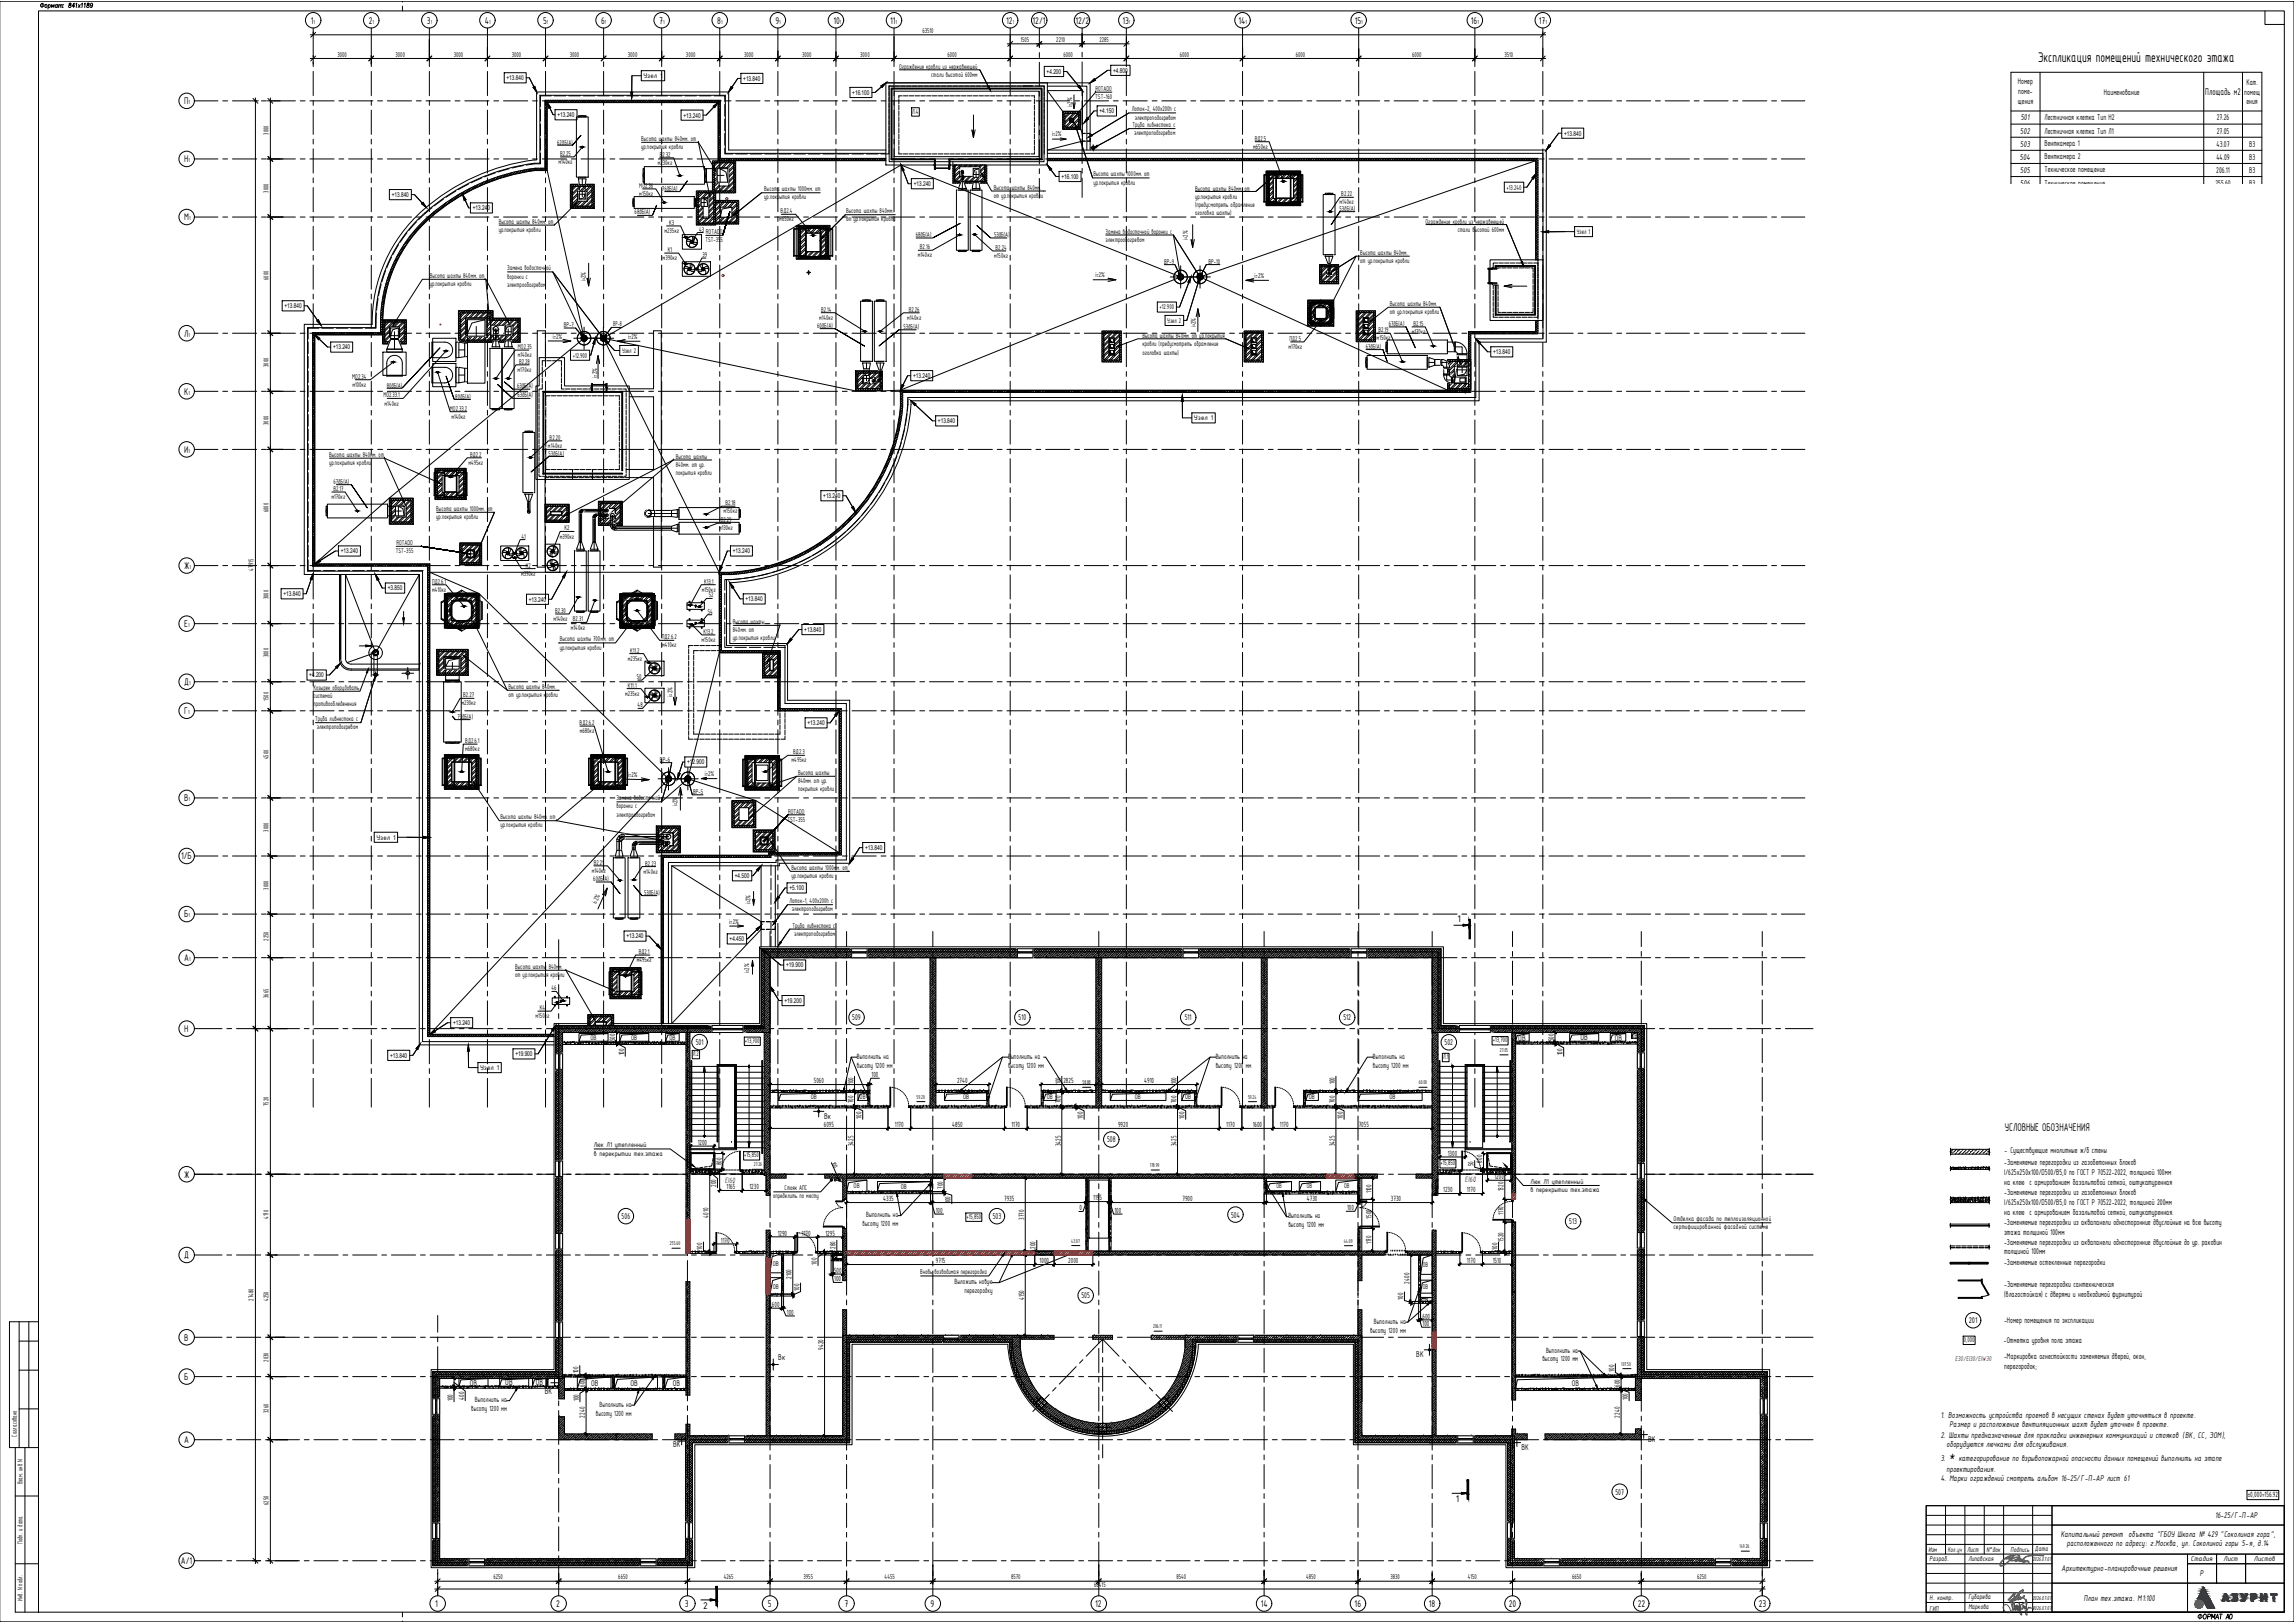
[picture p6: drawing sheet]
<svg xmlns="http://www.w3.org/2000/svg" width="1189mm" height="841mm" viewBox="0 0 1189 841" stroke-linecap="round" stroke-linejoin="round" font-family="sans-serif">
<defs><g id="words">
<text font-size="7.9" x="1010" y="757">*</text>
<text font-size="7.8" x="1056" y="32">Экспликация помещений технического этажа</text>
<text font-size="6.2" x="1039" y="586">УСЛОВНЫЕ ОБОЗНАЧЕНИЯ</text>
<g font-size="5.4">
<text x="161" y="12">1</text>
<text x="191" y="12">2</text>
<text x="221" y="12">3</text>
<text x="251" y="12">4</text>
<text x="281" y="12">5</text>
<text x="312" y="12">6</text>
<text x="342" y="12">7</text>
<text x="372" y="12">8</text>
<text x="402" y="12">9</text>
<text x="432" y="12">10</text>
<text x="461" y="12">11</text>
<text x="521" y="12">12</text>
<text x="535" y="12">12/1</text>
<text x="557" y="12">12/2</text>
<text x="582" y="12">13</text>
<text x="642" y="12">14</text>
<text x="702" y="12">15</text>
<text x="762" y="12">16</text>
<text x="798" y="12">17</text>
<text x="1143" y="49">Площадь м2</text>
<text x="95" y="54">П</text>
<text x="95" y="84">Н</text>
<text x="95" y="114">М</text>
<text x="95" y="174">Л</text>
<text x="95" y="204">К</text>
<text x="95" y="235">И</text>
<text x="95" y="295">Ж</text>
<text x="95" y="325">Е</text>
<text x="95" y="355">Д</text>
<text x="95" y="370">Г</text>
<text x="95" y="415">В</text>
<text x="94" y="445">1/Б</text>
<text x="95" y="475">Б</text>
<text x="755" y="478">1</text>
<text x="95" y="498">А</text>
<text x="95" y="535">Н</text>
<text x="95" y="610">Ж</text>
<text x="95" y="652">Д</text>
<text x="95" y="695">В</text>
<text x="95" y="715">Б</text>
<text x="95" y="748">А</text>
<text x="754" y="778">1</text>
<text x="94" y="811">А/1</text>
<text x="226" y="833">1</text>
<text x="288" y="833">2</text>
<text x="355" y="833">3</text>
<text x="364" y="834">2</text>
<text x="398" y="833">5</text>
<text x="438" y="833">7</text>
<text x="482" y="833">9</text>
<text x="568" y="833">12</text>
<text x="653" y="833">14</text>
<text x="702" y="833">16</text>
<text x="740" y="833">18</text>
<text x="782" y="833">20</text>
<text x="849" y="833">22</text>
<text x="911" y="833">23</text>
</g>
<g font-size="4.7">
<text x="1046" y="44">Номер</text>
<text x="1164" y="44">Кат.</text>
<text x="1046" y="54">щения</text>
<text x="1046" y="49">поме-</text>
<text x="1090" y="49">Наименование</text>
<text x="1163" y="49">помещ</text>
<text x="1164" y="54">ения</text>
<text x="1047" y="62">501</text>
<text x="1060" y="62">Лестничная клетка Тип Н2</text>
<text x="1149" y="62">27.26</text>
<text x="1047" y="69">502</text>
<text x="1060" y="69">Лестничная клетка Тип Л1</text>
<text x="1149" y="69">27.05</text>
<text x="1047" y="76">503</text>
<text x="1060" y="76">Венткамера 1</text>
<text x="1149" y="76">43.07</text>
<text x="1166" y="76">В3</text>
<text x="1047" y="83">504</text>
<text x="1060" y="82">Венткамера 2</text>
<text x="1149" y="83">44.09</text>
<text x="1166" y="83">В3</text>
<text x="1047" y="90">505</text>
<text x="1060" y="89">Техническое помещение</text>
<text x="1149" y="90">206.11</text>
<text x="1166" y="90">В3</text>
<text x="1047" y="96">506</text>
<text x="1060" y="96">Техническое помещение</text>
<text x="1148" y="96">255.60</text>
<text x="1166" y="96">В3</text>
<text x="442" y="529">509</text>
<text x="528" y="529">510</text>
<text x="614" y="529">511</text>
<text x="696" y="529">512</text>
<text x="787" y="539">ОВ</text>
<text x="819" y="539">ОВ</text>
<text x="837" y="539">ОВ</text>
<text x="361" y="542">501</text>
<text x="749" y="542">502</text>
<text x="427" y="580">Вк</text>
<text x="574" y="592">508</text>
<text x="1039" y="598">- Существующие мнолитные ж/б стены</text>
<text x="1039" y="604">-Заменяемые перегородки из газобетонных блоков</text>
<text x="1039" y="609">I/625х250х100/D500/B5,0 по ГОСТ Р 70522-2022, толщиной 100мм</text>
<text x="1039" y="614">на клею с армированием базальтовой сеткой, оштукатуренная</text>
<text x="1039" y="619">-Заменяемые перегородки из газобетонных блоков</text>
<text x="1039" y="624">I/625х250х100/D500/B5,0 по ГОСТ Р 70522-2022, толщиной 200мм</text>
<text x="1039" y="629">на клею с армированием базальтовой сеткой, оштукатуренная.</text>
<text x="322" y="632">506</text>
<text x="514" y="632">503</text>
<text x="638" y="631">504</text>
<text x="813" y="634">513</text>
<text x="1039" y="635">-Заменяемые перегородки из аквапанели односторонние двуслойные на всю высоту</text>
<text x="1039" y="640">этажа толщиной 100мм</text>
<text x="1039" y="645">-Заменяемые перегородки из аквапанели односторонние двуслойные до ур. раковин</text>
<text x="1039" y="650">толщиной 100мм</text>
<text x="1039" y="656">-Заменяемые остекленные перегородки</text>
<text x="1039" y="667">-Заменяемые перегородки сантехническая</text>
<text x="560" y="673">505</text>
<text x="1039" y="672">(влагостойкая) с дверями и необходимой фурнитурой</text>
<text x="1020" y="686">201</text>
<text x="1039" y="685">-Номер помещения по экспликации</text>
<text x="1038" y="696">-Отметка уровня пола этажа</text>
<text x="403" y="705">Вк</text>
<text x="734" y="703">ВК</text>
<text x="1039" y="704">-Маркировка огнестойкости заменяемых дверей, окон,</text>
<text x="1039" y="709">перегородок;</text>
<text x="244" y="718">ОВ</text>
<text x="262" y="718">ОВ</text>
<text x="278" y="718">ОВ</text>
<text x="306" y="718">ОВ</text>
<text x="327" y="718">ОВ</text>
<text x="349" y="718">ОВ</text>
<text x="815" y="718">ОВ</text>
<text x="282" y="723">ВК</text>
<text x="1006" y="735">1. Возможность устройства проемов в несущих стенах будет уточняться в проекте.</text>
<text x="1010" y="740">Размер и расположение вентиляционных шахт будет уточнен в проекте.</text>
<text x="854" y="747">ВК</text>
<text x="1006" y="745">2. Шахты предназначенные для прокладки инженерных коммуникаций и стояков (ВК, СС, ЭОМ),</text>
<text x="1009" y="750">оборудуются лючками для обслуживания.</text>
<text x="349" y="750">ВК</text>
<text x="788" y="751">ВК</text>
<text x="1006" y="757">3.</text>
<text x="1015" y="757">категорирование по взрывопожарной опасности данных помещений выполнить на этапе</text>
<text x="1006" y="768">4. Марки ограждений смотреть альбом 16-25/Г-П-АР лист 61</text>
<text x="1009" y="763">проектирования.</text>
<text x="837" y="774">507</text>
<text x="1148" y="787">16-25/Г-П-АР</text>
<text x="1068" y="796">Капитальный ремонт объекта &quot;ГБОУ Школа № 429 &quot;Соколиная гора&quot;,</text>
<text x="1071" y="801">расположенного по адресу: г.Москва, ул. Соколиной горы 5-я, д.14</text>
<text x="1068" y="814">Архитектурно-планировочные решения</text>
<text x="1140" y="817">Р</text>
<text x="1080" y="829">План тех.этажа. М1:100</text>
</g>
<g font-size="4.4" fill="#db0000">
<text x="376" y="613">EI60</text>
<text x="759" y="612">EI60</text>
</g>
<text font-size="4.3" x="1165" y="776">±0,000=156.92</text>
<g font-size="4.2">
<text x="319" y="540" transform="rotate(-90 319 540)">500</text>
<text x="805" y="540" transform="rotate(-90 805 540)">500</text>
<text x="323" y="547" transform="rotate(-90 323 547)">100</text>
<text x="444" y="549">Выполнить на</text>
<text x="522" y="549">Выполнить на</text>
<text x="630" y="549">Выполнить на</text>
<text x="712" y="549">Выполнить на</text>
<text x="810" y="547" transform="rotate(-90 810 547)">100</text>
<text x="444" y="553">высоту 1200 мм</text>
<text x="522" y="553">высоту 1200 мм</text>
<text x="630" y="553">высоту 1200 мм</text>
<text x="712" y="553">высоту 1200 мм</text>
<text x="422" y="561">5060</text>
<text x="442" y="562" transform="rotate(-90 442 562)">100</text>
<text x="452" y="558">100</text>
<text x="496" y="561">2740</text>
<text x="550" y="562" transform="rotate(-90 550 562)">100</text>
<text x="551" y="561">2825</text>
<text x="593" y="561">4910</text>
<text x="610" y="562" transform="rotate(-90 610 562)">100</text>
<text x="692" y="562" transform="rotate(-90 692 562)">100</text>
<text x="442" y="572" transform="rotate(-90 442 572)">700</text>
<text x="550" y="572" transform="rotate(-90 550 572)">700</text>
<text x="610" y="572" transform="rotate(-90 610 572)">700</text>
<text x="692" y="572" transform="rotate(-90 692 572)">700</text>
<text x="447" y="580" transform="rotate(-90 447 580)">100</text>
<text x="561" y="580" transform="rotate(-90 561 580)">100</text>
<text x="614" y="580" transform="rotate(-90 614 580)">100</text>
<text x="696" y="580" transform="rotate(-90 696 580)">100</text>
<text x="427" y="584">6095</text>
<text x="464" y="584">1170</text>
<text x="494" y="584">4850</text>
<text x="524" y="584">1170</text>
<text x="579" y="584">9920</text>
<text x="635" y="584">1170</text>
<text x="649" y="584">1600</text>
<text x="663" y="584">1170</text>
<text x="704" y="584">7055</text>
<text x="362" y="593">1200</text>
<text x="442" y="594" transform="rotate(-90 442 594)">3425</text>
<text x="550" y="594" transform="rotate(-90 550 594)">3425</text>
<text x="610" y="594" transform="rotate(-90 610 594)">3425</text>
<text x="692" y="594" transform="rotate(-90 692 594)">3425</text>
<text x="750" y="599">1300</text>
<text x="374" y="604" transform="rotate(-90 374 604)">800</text>
<text x="764" y="604" transform="rotate(-90 764 604)">50</text>
<text x="768" y="602" transform="rotate(-90 768 602)">800</text>
<text x="774" y="611">1200</text>
<text x="371" y="615" transform="rotate(-90 371 615)">200</text>
<text x="377" y="616">1165</text>
<text x="388" y="616">1230</text>
<text x="489" y="616" transform="rotate(-90 489 616)">700</text>
<text x="748" y="618">1230</text>
<text x="760" y="618">1170</text>
<text x="779" y="617" transform="rotate(-90 779 617)">1320</text>
<text x="458" y="623">4335</text>
<text x="493" y="623" transform="rotate(-90 493 623)">100</text>
<text x="520" y="623">7935</text>
<text x="567" y="622">1195</text>
<text x="613" y="623">7900</text>
<text x="677" y="623">4730</text>
<text x="711" y="618" transform="rotate(-90 711 618)">1100</text>
<text x="721" y="623">3730</text>
<text x="485" y="629">100</text>
<text x="560" y="627">0</text>
<text x="578" y="629">100</text>
<text x="698" y="627">100</text>
<text x="779" y="630" transform="rotate(-90 779 630)">1170</text>
<text x="367" y="631" transform="rotate(-90 367 631)">4010</text>
<text x="447" y="635">высоту 1200 мм</text>
<text x="449" y="631">Выполнить на</text>
<text x="531" y="632" transform="rotate(-90 531 632)">3770</text>
<text x="668" y="631">Выполнить на</text>
<text x="668" y="636">высоту 1200 мм</text>
<text x="711" y="632" transform="rotate(-90 711 632)">1500</text>
<text x="403" y="640">1290</text>
<text x="416" y="641">1170</text>
<text x="428" y="640">1295</text>
<text x="364" y="648" transform="rotate(-90 364 648)">100</text>
<text x="374" y="644">1170</text>
<text x="433" y="647" transform="rotate(-90 433 647)">280</text>
<text x="537" y="647" transform="rotate(-90 537 647)">200</text>
<text x="711" y="645" transform="rotate(-90 711 645)">1170</text>
<text x="776" y="648" transform="rotate(-90 776 648)">100</text>
<text x="779" y="643" transform="rotate(-90 779 643)">1520</text>
<text x="423" y="655" transform="rotate(-90 423 655)">100</text>
<text x="432" y="660">500</text>
<text x="485" y="655">9715</text>
<text x="539" y="655">1000</text>
<text x="554" y="655">2000</text>
<text x="760" y="654">1170</text>
<text x="774" y="654">1510</text>
<text x="410" y="663" transform="rotate(-90 410 663)">2100</text>
<text x="432" y="664">100</text>
<text x="495" y="665">Выложить новую</text>
<text x="731" y="665" transform="rotate(-90 731 665)">2400</text>
<text x="414" y="669" transform="rotate(-90 414 669)">100</text>
<text x="500" y="670">перегородку</text>
<text x="400" y="677">600</text>
<text x="531" y="674" transform="rotate(-90 531 674)">4150</text>
<text x="727" y="674" transform="rotate(-90 727 674)">100</text>
<text x="408" y="681">100</text>
<text x="737" y="683">600</text>
<text x="712" y="686">Выполнить на</text>
<text x="737" y="687">100</text>
<text x="710" y="691">высоту 1200 мм</text>
<text x="427" y="700" transform="rotate(-90 427 700)">9420</text>
<text x="801" y="701">Выполнить на</text>
<text x="799" y="706">высоту 1200 мм</text>
<text x="300" y="712" transform="rotate(-90 300 712)">100</text>
<text x="837" y="711" transform="rotate(-90 837 711)">100</text>
<text x="303" y="719" transform="rotate(-90 303 719)">600</text>
<text x="840" y="719" transform="rotate(-90 840 719)">600</text>
<text x="235" y="726" transform="rotate(-90 235 726)">100</text>
<text x="241" y="725" transform="rotate(-90 241 725)">400</text>
<text x="844" y="725" transform="rotate(-90 844 725)">100</text>
<text x="244" y="731">высоту 1200 мм</text>
<text x="246" y="727">Выполнить на</text>
<text x="300" y="726" transform="rotate(-90 300 726)">100</text>
<text x="311" y="729">Выполнить на</text>
<text x="303" y="735" transform="rotate(-90 303 735)">2240</text>
<text x="309" y="734">высоту 1200 мм</text>
<text x="840" y="735" transform="rotate(-90 840 735)">2240</text>
</g>
<g font-size="3.9">
<text x="478" y="17">63510</text>
<text x="529" y="22">1505</text>
<text x="547" y="22">2210</text>
<text x="570" y="22">2285</text>
<text x="175" y="29">3000</text>
<text x="205" y="29">3000</text>
<text x="235" y="29">3000</text>
<text x="265" y="29">3000</text>
<text x="295" y="29">3000</text>
<text x="325" y="29">3000</text>
<text x="356" y="29">3000</text>
<text x="386" y="29">3000</text>
<text x="416" y="29">3000</text>
<text x="446" y="29">3000</text>
<text x="491" y="29">6000</text>
<text x="551" y="29">6000</text>
<text x="611" y="29">6000</text>
<text x="672" y="29">6000</text>
<text x="732" y="29">6000</text>
<text x="780" y="29">3510</text>
<text x="466" y="36">Ограждение кровли из нержавеющей</text>
<text x="333" y="40">Узел 1</text>
<text x="483" y="40">стали высотой 600мм</text>
<text x="568" y="47">ROTADO</text>
<text x="568" y="51">TST-160</text>
<text x="473" y="59">Л.4</text>
<text x="556" y="55" transform="rotate(-90 556 55)">i=2%</text>
<text x="587" y="58">Лоток-2, 400х200h с</text>
<text x="587" y="66">Труба ливнестока с</text>
<text x="588" y="62">электроподогревом</text>
<text x="139" y="70" transform="rotate(-90 139 70)">3000</text>
<text x="545" y="70">i=2%</text>
<text x="588" y="70">электроподогревом</text>
<text x="289" y="75">62дБ(А)</text>
<text x="332" y="73">Высота шахты 840мм. от</text>
<text x="332" y="77">ур.покрытия кровли</text>
<text x="649" y="77">м650кг</text>
<text x="650" y="73">ВД2.5</text>
<text x="290" y="81">В2.25</text>
<text x="342" y="81">В</text>
<text x="343" y="81">2.32</text>
<text x="289" y="85">м140кг</text>
<text x="341" y="85">м230кг</text>
<text x="567" y="91">Высота шахты 1000мм. от</text>
<text x="567" y="96">ур.покрытия кровли</text>
<text x="139" y="100" transform="rotate(-90 139 100)">3000</text>
<text x="331" y="97">МО2.36</text>
<text x="331" y="102">м150кг</text>
<text x="343" y="99">76дБ(А)</text>
<text x="396" y="99">Высота шахты 1000мм. от</text>
<text x="515" y="98">Высота шахты 840мм</text>
<text x="539" y="98">.</text>
<text x="619" y="99">Высота шахты 840мм.</text>
<text x="645" y="99">от</text>
<text x="695" y="102">В2.22</text>
<text x="781" y="98">+13.240</text>
<text x="396" y="103">ур.покрытия кровли</text>
<text x="515" y="102">от ур.покрытия кровли</text>
<text x="619" y="103">ур.покрытия кровли</text>
<text x="619" y="107">(предусмотреть обрамление</text>
<text x="694" y="106">м140кг</text>
<text x="329" y="111">68дБ(А)</text>
<text x="405" y="111">ВД2.4</text>
<text x="439" y="110">Высота шахты 840мм.</text>
<text x="619" y="112">оголовка шахты)</text>
<text x="694" y="109">53дБ(А)</text>
<text x="258" y="116">Высота шахты 840мм. от</text>
<text x="347" y="117">К3</text>
<text x="404" y="115">м650кг</text>
<text x="439" y="115">от ур.покрытия кровли</text>
<text x="739" y="116">Ограждение кровли из нержавеющей</text>
<text x="258" y="120">ур.покрытия кровли</text>
<text x="344" y="121">м235кг</text>
<text x="362" y="120">43</text>
<text x="366" y="126">TST-355</text>
<text x="366" y="121">ROTADO</text>
<text x="475" y="123">68дБ(А)</text>
<text x="515" y="123">53дБ(А)</text>
<text x="573" y="121">Замена водосточной воронки с</text>
<text x="573" y="125">электрообогревом</text>
<text x="616" y="124" transform="rotate(-90 616 124)">i=2%</text>
<text x="755" y="120">стали высотой 600мм</text>
<text x="817" y="121">Узел 1</text>
<text x="346" y="131">К1</text>
<text x="477" y="129">В2.16</text>
<text x="516" y="130">В2.24</text>
<text x="705" y="132">Высота шахты 840мм.</text>
<text x="343" y="135">м390кг</text>
<text x="364" y="133">39</text>
<text x="476" y="133">м140кг</text>
<text x="515" y="134">м150кг</text>
<text x="603" y="137">ВР-9</text>
<text x="626" y="137">ВР-10</text>
<text x="705" y="136">от ур.покрытия кровли</text>
<text x="223" y="144">Высота шахты 840мм. от</text>
<text x="263" y="140">Замена водосточной</text>
<text x="568" y="144">i=2%</text>
<text x="139" y="145" transform="rotate(-90 139 145)">6000</text>
<text x="223" y="148">ур.покрытия кровли</text>
<text x="263" y="144">воронки с</text>
<text x="263" y="148">электрообогревом</text>
<text x="304" y="146" transform="rotate(-90 304 146)">i=2%</text>
<text x="650" y="144">i=2%</text>
<text x="425" y="162">В2.14</text>
<text x="471" y="162">В2.26</text>
<text x="601" y="160">+12.900</text>
<text x="720" y="158">Высота шахты 840мм.</text>
<text x="425" y="166">м140кг</text>
<text x="470" y="166">м140кг</text>
<text x="605" y="167">Узел 2</text>
<text x="720" y="163">от ур.покрытия кровли</text>
<text x="292" y="169">ВР-7</text>
<text x="318" y="169">ВР-8</text>
<text x="423" y="170">60дБ(А)</text>
<text x="468" y="170">53дБ(А)</text>
<text x="620" y="170" transform="rotate(-90 620 170)">i=2%</text>
<text x="714" y="172">В2.19</text>
<text x="720" y="169">67дБ(А)</text>
<text x="732" y="173">м170кг</text>
<text x="733" y="169">В2.15</text>
<text x="286" y="176">i=2%</text>
<text x="325" y="176">i=2%</text>
<text x="592" y="175">Высота шахты 840мм. от ур.покрытия</text>
<text x="592" y="179">кровли (предусмотреть обрамление</text>
<text x="668" y="177">ПД2.5</text>
<text x="713" y="176">м150кг</text>
<text x="268" y="185">м140кг</text>
<text x="268" y="181">МО2.35</text>
<text x="297" y="185">+12.900</text>
<text x="322" y="183">Узел 2</text>
<text x="592" y="184">оголовка шахты)</text>
<text x="668" y="181">м170кг</text>
<text x="708" y="181">63дБ(А)</text>
<text x="139" y="190" transform="rotate(-90 139 190)">3000</text>
<text x="269" y="189">В2.28</text>
<text x="183" y="196">МО2.34</text>
<text x="268" y="193">м170кг</text>
<text x="309" y="196" transform="rotate(-90 309 196)">i=2%</text>
<text x="183" y="200">м100кг</text>
<text x="200" y="201">80дБ(А)</text>
<text x="268" y="201">63дБ(А)</text>
<text x="199" y="206">МО2.33.1</text>
<text x="236" y="207">80дБ(А)</text>
<text x="268" y="206">63дБ(А)</text>
<text x="199" y="210">м140кг</text>
<text x="233" y="213">МО2.33.2</text>
<text x="139" y="220" transform="rotate(-90 139 220)">3000</text>
<text x="234" y="217">м140кг</text>
<text x="619" y="218">Узел 1</text>
<text x="285" y="228">В2.20</text>
<text x="284" y="232">м140кг</text>
<text x="171" y="237">Высота шахты 840мм. от</text>
<text x="244" y="237">ВД2.2</text>
<text x="284" y="236">53дБ(А)</text>
<text x="350" y="238">Высота шахты</text>
<text x="171" y="241">ур.покрытия кровли</text>
<text x="243" y="241">м495кг</text>
<text x="350" y="242">840мм. от ур.</text>
<text x="350" y="246">покрытия кровли</text>
<text x="173" y="251">67дБ(А)</text>
<text x="173" y="254">В2.17</text>
<text x="172" y="259">м170кг</text>
<text x="376" y="262">В2.18</text>
<text x="139" y="265" transform="rotate(-90 139 265)">6000</text>
<text x="226" y="265">Высота шахты 1000мм. от</text>
<text x="226" y="269">ур.покрытия кровли</text>
<text x="375" y="266">м150кг</text>
<text x="293" y="275">К2</text>
<text x="373" y="275">м</text>
<text x="373" y="271">В2.29</text>
<text x="374" y="275">130кг</text>
<text x="270" y="279">41</text>
<text x="290" y="279">м390кг</text>
<text x="205" y="287">TST-355</text>
<text x="205" y="283">ROTADO</text>
<text x="131" y="296" transform="rotate(-90 131 296)">47915</text>
<text x="270" y="298">м390кг</text>
<text x="272" y="294">К2</text>
<text x="224" y="303">ПД2.6.1</text>
<text x="365" y="302">К13.1</text>
<text x="139" y="311" transform="rotate(-90 139 311)">3000</text>
<text x="224" y="307">м410кг</text>
<text x="364" y="307">м150кг</text>
<text x="367" y="310">52</text>
<text x="288" y="318">В2.30</text>
<text x="287" y="322">м140кг</text>
<text x="297" y="322">В2.31</text>
<text x="367" y="318">54</text>
<text x="380" y="323">Высота шахты</text>
<text x="296" y="326">м140кг</text>
<text x="365" y="328">К13.2</text>
<text x="380" y="327">840мм. от</text>
<text x="290" y="332">Высота шахты 700мм. от</text>
<text x="343" y="331">ПД2.6.2</text>
<text x="343" y="335">м410кг</text>
<text x="364" y="333">м150кг</text>
<text x="380" y="332">ур.покрытия кровли</text>
<text x="139" y="341" transform="rotate(-90 139 341)">3000</text>
<text x="290" y="337">ур.покрытия кровли</text>
<text x="327" y="338">К11.2</text>
<text x="325" y="342">м235кг</text>
<text x="330" y="352">50</text>
<text x="162" y="357">Козырек оборудовать</text>
<text x="264" y="357">Высота шахты 840мм.</text>
<text x="325" y="356">К11.1</text>
<text x="139" y="363" transform="rotate(-90 139 363)">1500</text>
<text x="162" y="362">системой</text>
<text x="162" y="366">противообледенения</text>
<text x="239" y="366">м230кг</text>
<text x="240" y="361">В2.27</text>
<text x="264" y="361">от ур.покрытия кровли</text>
<text x="324" y="361">м235кг</text>
<text x="348" y="361" transform="rotate(-90 348 361)">i=2%</text>
<text x="330" y="367">48</text>
<text x="163" y="374">Труба ливнестока с</text>
<text x="164" y="378">электроподогревом</text>
<text x="237" y="372">73</text>
<text x="240" y="372">дБ(А)</text>
<text x="300" y="376">ВД2.6.2</text>
<text x="300" y="380">м680кг</text>
<text x="241" y="389">м680кг</text>
<text x="241" y="385">ВД2.6.1</text>
<text x="139" y="393" transform="rotate(-90 139 393)">4500</text>
<text x="342" y="395">ВР-6</text>
<text x="410" y="395">м495кг</text>
<text x="411" y="391">ВД2.3</text>
<text x="414" y="401">Высота шахты</text>
<text x="325" y="403">i=2%</text>
<text x="365" y="402">i=2%</text>
<text x="414" y="406">840мм. от ур.</text>
<text x="359" y="411">ВР-5</text>
<text x="414" y="410">покрытия кровли</text>
<text x="319" y="415">Замена водосточной</text>
<text x="319" y="419">воронки с</text>
<text x="351" y="418" transform="rotate(-90 351 418)">i=2%</text>
<text x="259" y="425">Высота шахты 840мм</text>
<text x="283" y="425">. от</text>
<text x="319" y="423">электрообогревом</text>
<text x="408" y="426">TST-355</text>
<text x="408" y="422">ROTADO</text>
<text x="139" y="431" transform="rotate(-90 139 431)">3000</text>
<text x="259" y="429">ур.покрытия кровли</text>
<text x="195" y="435">Узел 1</text>
<text x="308" y="448">В2.21</text>
<text x="334" y="449">В2.23</text>
<text x="307" y="452">м140кг</text>
<text x="334" y="453">м140кг</text>
<text x="410" y="451">Высота шахты 1000мм. от</text>
<text x="410" y="455">ур.покрытия кровли</text>
<text x="139" y="461" transform="rotate(-90 139 461)">3000</text>
<text x="307" y="457">60дБ(А)</text>
<text x="334" y="464">53дБ(А)</text>
<text x="309" y="469" transform="rotate(-66 309 469)">i=2%</text>
<text x="389" y="469" transform="rotate(-90 389 469)">i=2%</text>
<text x="409" y="468">Лоток-1, 400х200h с</text>
<text x="410" y="472">электроподогревом</text>
<text x="378" y="479">i=2%</text>
<text x="411" y="481">Труба ливнестока с</text>
<text x="412" y="485">электроподогревом</text>
<text x="139" y="487" transform="rotate(-90 139 487)">2250</text>
<text x="331" y="494">ВД2.1</text>
<text x="267" y="502">Высота шахты</text>
<text x="284" y="502">840мм.</text>
<text x="330" y="499">м495кг</text>
<text x="267" y="506">от ур.покрытия кровли</text>
<text x="388" y="504" transform="rotate(-90 388 504)">i=2%</text>
<text x="286" y="513">46</text>
<text x="139" y="517" transform="rotate(-90 139 517)">3665</text>
<text x="278" y="528">м150кг</text>
<text x="280" y="523">К4</text>
<text x="306" y="539">ОВ</text>
<text x="327" y="539">ОВ</text>
<text x="347" y="539">ОВ</text>
<text x="846" y="538">ОВ</text>
<text x="386" y="540">+13,700</text>
<text x="774" y="540">+13,700</text>
<text x="359" y="547">Л.2</text>
<text x="748" y="549">Л.1</text>
<text x="249" y="554">Узел 1</text>
<text x="420" y="570">ОВ</text>
<text x="445" y="570">ОВ</text>
<text x="499" y="570">ОВ</text>
<text x="542" y="570">ОВ</text>
<text x="588" y="570">ОВ</text>
<text x="614" y="570">ОВ</text>
<text x="678" y="570">ОВ</text>
<text x="720" y="570">ОВ</text>
<text x="139" y="573" transform="rotate(-90 139 573)">7520</text>
<text x="308" y="595">Люк Л1 утепленный</text>
<text x="308" y="599">в перекрытии тех.этажа</text>
<text x="386" y="600">+15,850</text>
<text x="747" y="604">+15,850</text>
<text x="407" y="617">Стояк АПС</text>
<text x="442" y="616">ОВ</text>
<text x="467" y="616">ОВ</text>
<text x="662" y="616">ОВ</text>
<text x="677" y="616">ОВ</text>
<text x="697" y="616">ОВ</text>
<text x="793" y="614">Люк Л1 утепленный</text>
<text x="793" y="618">в перекрытии тех.этажа</text>
<text x="401" y="621">определить по месту</text>
<text x="139" y="632" transform="rotate(-90 139 632)">4170</text>
<text x="501" y="632">+15,850</text>
<text x="867" y="633">Отделка фасада по теплоизоляционной</text>
<text x="867" y="637">сертифицированной фасадной системе</text>
<text x="400" y="656">ОВ</text>
<text x="737" y="657">ОВ</text>
<text x="477" y="660">Вновь возводимая перегородка</text>
<text x="400" y="668">ОВ</text>
<text x="737" y="668">ОВ</text>
<text x="131" y="674" transform="rotate(-90 131 674)">27480</text>
<text x="139" y="674" transform="rotate(-90 139 674)">4250</text>
<text x="737" y="675">ОВ</text>
<text x="1018" y="695">0,000</text>
<text x="139" y="706" transform="rotate(-90 139 706)">2030</text>
<text x="139" y="732" transform="rotate(-90 139 732)">3260</text>
<text x="9" y="744" transform="rotate(-90 9 744)">Согласовано</text>
<text x="12" y="769" transform="rotate(-90 12 769)">Взам. инв N</text>
<text x="139" y="780" transform="rotate(-90 139 780)">6250</text>
<text x="12" y="800" transform="rotate(-90 12 800)">Подп. и дата</text>
<text x="1055" y="804">Дата</text>
<text x="999" y="804">Изм</text>
<text x="1000" y="809">Разраб.</text>
<text x="1009" y="804">Кол.уч</text>
<text x="1019" y="804">Лист</text>
<text x="1020" y="809">Липавская</text>
<text x="1029" y="804">N°док</text>
<text x="1042" y="804">Подпись</text>
<text x="1135" y="809">Стадия</text>
<text x="1152" y="809">Лист</text>
<text x="1168" y="809">Листов</text>
<text x="256" y="818">6250</text>
<text x="320" y="818">6650</text>
<text x="375" y="818">4265</text>
<text x="416" y="818">3955</text>
<text x="458" y="818">4455</text>
<text x="524" y="818">8570</text>
<text x="610" y="818">8540</text>
<text x="677" y="818">4850</text>
<text x="721" y="818">3830</text>
<text x="761" y="818">4150</text>
<text x="815" y="818">6650</text>
<text x="879" y="818">6250</text>
<text x="567" y="822">68415</text>
<text x="12" y="830" transform="rotate(-90 12 830)">Инв. N подл.</text>
<text x="1000" y="829">Н. контр.</text>
<text x="1020" y="834">Маркова</text>
<text x="1020" y="829">Губарева</text>
<text x="1000" y="835">ГИП</text>
</g>
<text font-size="3.9" fill="#db0000" x="1013" y="705">E30/EI30/EIW30</text>
<g font-size="3.5">
<text x="263" y="42">+13.840</text>
<text x="385" y="42">+13.840</text>
<text x="542" y="38">+4.200</text>
<text x="577" y="38">+4.800</text>
<text x="442" y="49">+16.100</text>
<text x="570" y="59">+4.150</text>
<text x="289" y="61">+13.240</text>
<text x="354" y="61">+13.240</text>
<text x="811" y="70">+13.840</text>
<text x="550" y="93">+16.100</text>
<text x="474" y="96">+13.240</text>
<text x="203" y="102">+13.840</text>
<text x="245" y="109">+13.240</text>
<text x="147" y="160">+13.840</text>
<text x="173" y="181">+13.240</text>
<text x="774" y="184">+13.840</text>
<text x="473" y="196">+13.240</text>
<text x="486" y="219">+13.840</text>
<text x="427" y="258">+13.240</text>
<text x="177" y="287">+13.240</text>
<text x="380" y="287">+13.240</text>
<text x="201" y="306">+3.850</text>
<text x="147" y="309">+13.840</text>
<text x="274" y="312">+13.240</text>
<text x="386" y="312">+13.840</text>
<text x="417" y="327">+13.840</text>
<text x="160" y="351">+4.200</text>
<text x="418" y="376">+13.240</text>
<text x="356" y="396">+12.900</text>
<text x="448" y="440">+13.840</text>
<text x="381" y="455">+4.500</text>
<text x="409" y="461">+5.100</text>
<text x="325" y="486">+13.240</text>
<text x="378" y="488">+4.450</text>
<text x="407" y="501">+19.900</text>
<text x="407" y="520">+19.200</text>
<text x="235" y="531">+13.240</text>
<text x="202" y="548">+13.840</text>
<text x="267" y="547">+19.900</text>
</g>
<g font-size="3.1">
<text x="162" y="12">1</text>
<text x="193" y="12">1</text>
<text x="223" y="12">1</text>
<text x="254" y="12">1</text>
<text x="283" y="12">1</text>
<text x="313" y="12">1</text>
<text x="344" y="12">1</text>
<text x="374" y="12">1</text>
<text x="404" y="12">1</text>
<text x="435" y="12">1</text>
<text x="464" y="12">1</text>
<text x="525" y="12">1</text>
<text x="585" y="12">1</text>
<text x="646" y="12">1</text>
<text x="705" y="12">1</text>
<text x="766" y="12">1</text>
<text x="801" y="12">1</text>
<text x="98" y="54">1</text>
<text x="98" y="84">1</text>
<text x="98" y="114">1</text>
<text x="98" y="174">1</text>
<text x="98" y="204">1</text>
<text x="98" y="235">1</text>
<text x="98" y="295">1</text>
<text x="97" y="325">1</text>
<text x="98" y="355">1</text>
<text x="97" y="370">1</text>
<text x="98" y="415">1</text>
<text x="98" y="475">1</text>
<text x="98" y="498">1</text>
<text x="777" y="545">27.05</text>
<text x="561" y="562">58.88</text>
<text x="735" y="562">60.00</text>
<text x="475" y="569">59.20</text>
<text x="647" y="569">59.24</text>
<text x="391" y="604">27.26</text>
<text x="596" y="605">178.99</text>
<text x="347" y="645">255.60</text>
<text x="555" y="644">43.07</text>
<text x="696" y="644">44.09</text>
<text x="598" y="688">206.11</text>
<text x="840" y="708">107.50</text>
<text x="901" y="802">149.26</text>
<text x="1053" y="809">2026.07.07</text>
<text x="1053" y="829">2026.07.07</text>
<text x="1053" y="834">2026.07.07</text>
</g>
<text font-size="2.8" x="431" y="602" transform="rotate(66 431 602)">100</text>
</g></defs>
<g fill="none" stroke="#000" stroke-width=".52">
<path d="M315 535h5M320 534v8M801 535h6M806 534v8M315 540h5M318 541h4M320 541l4 2v4M441 548l-3 16M443 558v7v-1M444 548h-3l9 20M456 559h-5l-1 3M520 548l-22 17"/>
<path d="M523 548h-3l-7 20M541 548h1l10 16M550 558v7v-1M610 558v7v-1M627 548l-21 17M630 548h-3l-7 20M692 558v7v-1M712 548h-3l-11 16M801 540h6M805 541h3M806 541l4 2v4M398 562h54"/>
<path d="M399 561v4M399 574v12M441 565h3M442 574h2M443 573h1M443 566h1M443 574l4 2v4M443 565v44M450 561v5M451 561v4M460 574v12M472 574v12"/>
<path d="M484 562h29M485 561v4M513 561v4M521 574v12M532 574v12M539 562h30M540 561v4M548 565h3M549 574h3M550 573h1M550 566h1M550 565v44"/>
<path d="M557 574h2M557 573h2M558 574l4 2v4M558 572v3M568 561v4M570 562h51M571 561v4M608 565h3M609 574h2M610 573h1M610 566h1M610 574l4 2v4"/>
<path d="M610 565v44M620 561v4M632 574v12M644 574v12M660 574v12M671 574v12M690 565h3M691 574h3M692 573h1M692 566h1M692 574l5 2v4M692 565v44"/>
<path d="M742 574v12M357 594h14M358 593v5M370 593v5h6M375 597v10M398 585h345M745 600h15M746 596v5M759 596v5M768 598h2M769 597v10M771 599v14"/>
<path d="M783 599v14M366 606h3M366 608h3M368 607l4 4v4M368 605v46M370 606h6M372 617h26M373 607v11M385 607v11M397 607v11M439 619v5M443 608h1"/>
<path d="M465 620l2 10M481 614l-14 16h-2M482 619h8M483 610h7M483 619v5M489 618l4 1v5M489 609v11M490 618h-8v6M530 610h2M531 609v84M550 608h1M575 620v4"/>
<path d="M610 608h1M655 619v5M656 618v6M657 614l10 16h1M665 620l2 10M692 608h1M704 618v6M705 610h7M711 609v40M742 619v5M743 618h26M744 611v8"/>
<path d="M757 607v12M764 601v4l5 1M768 606h3M768 607v12M770 612h14M779 608h4M780 607v44M399 640v4M412 640v9M424 640v9M437 640v8M438 623h126"/>
<path d="M483 623l2 6h4M562 623h2M562 623h14M563 621v3v-4v4M563 623l-2 5h-2M563 623h.1M574 623h169M575 623l2 6h5M576 620v4M704 623l-2 5h-4M705 637h7M712 622h-7v2"/>
<path d="M779 622h4M779 633h4M365 644v4l3 1M367 650h4M367 649h4M369 645h14M370 644v5M382 644v5M398 641h15M405 650h7M411 649v24M411 641h14"/>
<path d="M423 641h15M426 650h5M426 649h3M427 649l-3 2v5M427 647v98M431 653v8M432 650h3M434 643v10M435 652h-3v9M437 652v9M438 655h129M439 650v6"/>
<path d="M524 651l-6 14M529 650h3M530 648h2M536 650v6M537 643v5l-6 1M546 650v6M557 649l-39 16h-4M566 650v6M708 648h4M730 650h5M731 649v28M756 655h28"/>
<path d="M757 650v6M768 650v6M777 644v4l3 1M779 650h4v6M779 649h4M398 678h9M399 671v8M406 678l1 4h5M412 671h-7v8M412 672h-6v7M415 665v4l-4 2M430 660h8"/>
<path d="M431 660l1 5h4M728 669v5l3 1M730 674h6v11M730 675h5v10M735 669l-5 16h-2M740 676l-10 9M742 674v11M530 692h4M734 684h9M736 684l1 4h4M235 714h1M235 718h1"/>
<path d="M235 716l6 5v5M235 713v6h1M300 708v4l4 1M303 720h3M303 714h3M303 713h3M304 711v33M338 715l-9 13h-2M818 700h1l8 18M819 700l12 12M837 707v4l3 2M838 720h3"/>
<path d="M840 714h1M840 713h1M840 711v33M235 721v-2v7M267 721l-3 5h-1M303 721h2M304 720l-3 2v4M331 722l-2 6M839 721h2M840 720l4 1v5M303 743h2M426 744h11"/>
<path d="M839 743h2"/>
</g>
<!-- layer: 0 -->
<g fill="#000" stroke="#000" stroke-width=".52">
<path d="M319 539l1 2zM319 540l1 1z"/>
<path d="M319 539l1 2zM319 540l1 1z"/>
<path d="M319 535l1 1zM319 535l1 1z"/>
<path d="M805 539l2 2zM805 540l2 1z"/>
<path d="M805 539l2 2zM805 540l2 1z"/>
<path d="M805 535l1 1zM805 535l2 1z"/>
<path d="M319 541l1 1zM319 541l1 1z"/>
<path d="M805 541l2 1zM805 541l2 1z"/>
<path d="M400 561l-1 2zM400 561l-1 2z"/>
<path d="M442 572l2 2zM442 573l2 1z"/>
<path d="M442 564l2 2zM442 565l2 1z"/>
<path d="M442 572l2 2zM442 573l2 1z"/>
<path d="M442 566l2 1zM442 565l2 2z"/>
<path d="M442 566l2 1zM442 565l2 2z"/>
<path d="M442 574l2 1zM442 573l2 2z"/>
<path d="M442 574l2 1zM442 573l2 2z"/>
<path d="M450 561l-1 2zM450 561l-1 2z"/>
<path d="M450 561l-1 2zM450 561l-1 2z"/>
<path d="M451 561l-1 2zM451 561l-1 2z"/>
<path d="M486 561l-2 2zM486 561l-2 2z"/>
<path d="M512 563l1-2zM513 561l-1 2z"/>
<path d="M540 561l-1 2zM540 561l-1 2z"/>
<path d="M550 572l1 2zM550 573l1 1z"/>
<path d="M550 564l1 2zM550 565l1 1z"/>
<path d="M550 566l1 1zM550 565l1 2z"/>
<path d="M550 566l1 1zM550 565l1 2z"/>
<path d="M550 574l1 1zM550 574l1 1z"/>
<path d="M557 572l1 2zM557 573l1 1z"/>
<path d="M557 574l1 1zM557 574l1 1z"/>
<path d="M567 563l1-2zM568 561l-1 2z"/>
<path d="M571 561l-1 2zM571 561l-1 2z"/>
<path d="M610 572l1 2zM610 573l1 1z"/>
<path d="M610 564l1 2zM610 565l1 1z"/>
<path d="M610 572l1 2zM610 573l1 1z"/>
<path d="M610 566l1 1zM610 566l1 1z"/>
<path d="M610 566l1 1zM610 566l1 1z"/>
<path d="M610 574l1 1zM610 573l1 2z"/>
<path d="M610 574l1 1zM610 573l1 2z"/>
<path d="M621 561l-1 2zM621 561l-1 2z"/>
<path d="M692 572l1 2zM692 573l1 1z"/>
<path d="M692 565l1 1zM692 565l1 1z"/>
<path d="M692 572l1 2zM692 573l1 1z"/>
<path d="M692 566l1 1zM692 566l1 1z"/>
<path d="M692 566l1 1zM692 566l1 1z"/>
<path d="M692 574l1 1zM692 574l1 1z"/>
<path d="M692 574l1 1zM692 574l1 1z"/>
<path d="M359 593l-2 2zM359 593l-2 2z"/>
<path d="M369 594l2-1zM371 593l-1 2z"/>
<path d="M374 597l1 1zM374 597l1 1z"/>
<path d="M400 584l-1 1zM400 584l-1 1z"/>
<path d="M460 585l1-1zM461 584l-1 1z"/>
<path d="M461 584l-1 1zM461 584l-1 1z"/>
<path d="M471 585l1-1zM472 584l-1 1z"/>
<path d="M472 584l-1 1zM472 584l-1 1z"/>
<path d="M520 585l1-1zM521 584l-1 1z"/>
<path d="M521 584l-1 1zM520 585l1-1z"/>
<path d="M533 584l-1 1zM533 584l-1 1z"/>
<path d="M533 584l-1 1zM533 584l-1 1z"/>
<path d="M631 585l1-1zM632 584l-1 1z"/>
<path d="M632 584l-1 1zM632 584l-1 1z"/>
<path d="M643 585l1-1zM644 584l-1 1z"/>
<path d="M644 584l-1 1zM644 584l-1 1z"/>
<path d="M659 585l1-1zM660 584l-1 1z"/>
<path d="M660 584l-1 1zM660 584l-1 1z"/>
<path d="M671 585l1-1zM672 584l-1 1z"/>
<path d="M672 584l-1 1zM672 584l-1 1z"/>
<path d="M742 585l1-1zM743 584l-1 1z"/>
<path d="M747 599l-1 1zM747 599l-1 1z"/>
<path d="M768 597l1 1zM768 597l1 1z"/>
<path d="M367 608l1 1zM367 608l1 1z"/>
<path d="M367 608l1 1zM367 608l1 1z"/>
<path d="M367 606l1 1zM367 606l1 1z"/>
<path d="M373 616l-1 2zM372 617l1-1z"/>
<path d="M374 605l1 1zM374 605l1 1z"/>
<path d="M384 617l1-1zM385 616l-1 2z"/>
<path d="M385 616l-1 2zM384 617l1-1z"/>
<path d="M396 617l2-1zM398 616l-2 2z"/>
<path d="M442 608l2 1zM442 608l2 1z"/>
<path d="M489 617l1 1zM489 617l1 1z"/>
<path d="M489 617l1 1zM489 617l1 1z"/>
<path d="M489 618l1 1zM489 618l1 1z"/>
<path d="M489 610l1 1zM489 610l1 1z"/>
<path d="M531 610l1 1zM531 610l1 1z"/>
<path d="M550 608l1 1zM550 608l1 1z"/>
<path d="M610 608l1 1zM610 608l1 1z"/>
<path d="M692 608l1 1zM692 608l1 1z"/>
<path d="M711 610l1 1zM711 610l1 1z"/>
<path d="M745 618l-1 1zM745 618l-1 1z"/>
<path d="M756 619l1-1zM757 618l-1 1z"/>
<path d="M757 618l-1 1zM757 618l-1 1z"/>
<path d="M759 600l1-1zM760 599l-1 1z"/>
<path d="M768 619l1-1zM769 618l-1 1z"/>
<path d="M768 605l1 1zM768 605l1 1z"/>
<path d="M768 605l1 1zM768 605l1 1z"/>
<path d="M768 606l1 1zM768 606l1 1z"/>
<path d="M771 611l-1 1zM771 611l-1 1z"/>
<path d="M779 608l2 1zM779 608l2 1z"/>
<path d="M782 612l1-1zM783 611l-1 1z"/>
<path d="M439 622l-1 2zM439 622l-1 2z"/>
<path d="M482 624l1-2zM483 622l-1 2z"/>
<path d="M482 624l1-2zM483 622l-1 2z"/>
<path d="M484 622l-1 2zM484 622l-1 2z"/>
<path d="M484 622l-1 2zM484 622l-1 2z"/>
<path d="M562 624l1-2zM563 622l-1 2z"/>
<path d="M562 624l1-2zM563 622l-1 2z"/>
<path d="M563 622l-1 2zM563 622l-1 2z"/>
<path d="M563 622l-1 1zM562 623l1-1z"/>
<path d="M574 623l1-1zM575 622l-1 1z"/>
<path d="M574 624l1-2zM575 622l-1 2z"/>
<path d="M576 622l-1 2zM576 622l-1 2z"/>
<path d="M576 622l-1 2zM576 622l-1 2z"/>
<path d="M654 624l2-2zM656 622l-1 2z"/>
<path d="M657 622l-1 2zM657 622l-1 2z"/>
<path d="M703 624l1-2zM704 622l-1 2z"/>
<path d="M703 624l1-2zM704 622l-1 2z"/>
<path d="M705 622l-1 2zM705 622l-1 2z"/>
<path d="M705 622l-1 2zM705 622l-1 2z"/>
<path d="M711 621l1 1zM711 621l1 1z"/>
<path d="M711 636l1 1zM711 636l1 1z"/>
<path d="M711 621l1 1zM711 621l1 1z"/>
<path d="M711 636l1 1zM711 636l1 1z"/>
<path d="M742 624l1-2zM743 622l-1 2z"/>
<path d="M779 633l2 1zM779 633l2 1z"/>
<path d="M779 621l2 1zM779 621l2 1z"/>
<path d="M779 621l2 1zM779 621l2 1z"/>
<path d="M779 633l2 1zM779 633l2 1z"/>
<path d="M367 648l1 1zM367 648l1 1z"/>
<path d="M367 648l1 1zM367 648l1 1z"/>
<path d="M367 649l1 1zM367 649l1 1z"/>
<path d="M371 644l-2 1zM369 645l2-1z"/>
<path d="M381 645l1-1zM382 644l-1 1z"/>
<path d="M400 640l-1 2zM400 640l-1 2z"/>
<path d="M411 641l2-1zM413 640l-2 2z"/>
<path d="M410 649l2 1zM410 649l2 1z"/>
<path d="M413 640l-2 2zM413 640l-2 2z"/>
<path d="M424 640l-1 2zM424 640l-1 2z"/>
<path d="M424 640l-1 2zM424 640l-1 2z"/>
<path d="M427 648l1 1zM427 648l1 1z"/>
<path d="M427 649l1 1zM427 649l1 1z"/>
<path d="M427 649l1 1zM427 649l1 1z"/>
<path d="M432 660l-1 1zM431 661l1-1z"/>
<path d="M432 660l-1 1zM431 661l1-1z"/>
<path d="M433 652l1 1zM433 652l1 1z"/>
<path d="M433 649l1 1zM433 649l1 1z"/>
<path d="M436 641l1-1zM437 640l-1 2z"/>
<path d="M439 655l-1 1zM439 655l-1 1z"/>
<path d="M531 648l1 1zM531 648l1 1z"/>
<path d="M531 650l1 1zM531 650l1 1z"/>
<path d="M531 648l1 1zM531 648l1 1z"/>
<path d="M531 650l1 1zM531 650l1 1z"/>
<path d="M536 656l1-1zM537 655l-1 1z"/>
<path d="M537 655l-1 1zM537 655l-1 1z"/>
<path d="M546 656l1-1zM547 655l-1 1z"/>
<path d="M547 655l-1 1zM547 655l-1 1z"/>
<path d="M566 656l1-1zM567 655l-1 1z"/>
<path d="M711 648l1 1zM711 648l1 1z"/>
<path d="M730 650l2 1zM730 650l2 1z"/>
<path d="M757 654l-1 2zM757 654l-1 2z"/>
<path d="M768 656l1-2zM769 654l-1 2z"/>
<path d="M769 654l-1 2zM769 654l-1 2z"/>
<path d="M779 648l2 1zM779 648l2 1z"/>
<path d="M779 648l2 1zM779 648l2 1z"/>
<path d="M779 649l2 1zM779 649l2 1z"/>
<path d="M783 656l1-2zM784 654l-1 2z"/>
<path d="M400 677l-1 2zM400 677l-1 2z"/>
<path d="M406 677l-1 2zM406 677l-1 2z"/>
<path d="M406 677l-1 2zM406 677l-1 2z"/>
<path d="M407 677l-1 2zM407 677l-1 2z"/>
<path d="M410 670l2 1zM410 670l2 1z"/>
<path d="M410 670l2 1zM410 670l2 1z"/>
<path d="M410 671l2 1zM410 671l2 1z"/>
<path d="M430 661l1-1zM431 660l-1 1z"/>
<path d="M436 661l1-1zM437 660l-1 1z"/>
<path d="M731 674l1 1zM730 674l2 1z"/>
<path d="M731 674l1 1zM730 674l2 1z"/>
<path d="M730 675l2 1zM730 675l2 1z"/>
<path d="M531 691l1 1zM531 691l1 1z"/>
<path d="M735 684l1-1zM736 683l-1 2z"/>
<path d="M737 683l-1 2zM737 683l-1 2z"/>
<path d="M737 683l-1 2zM737 683l-1 2z"/>
<path d="M742 684l1-1zM743 683l-1 2z"/>
<path d="M235 718l1 1zM235 718l1 1z"/>
<path d="M235 718l1 1zM235 718l1 1z"/>
<path d="M235 714l1 1zM235 714l1 1z"/>
<path d="M303 719l1 1zM303 719l1 1z"/>
<path d="M303 719l1 1zM303 719l1 1z"/>
<path d="M303 712l1 1zM303 712l1 1z"/>
<path d="M303 713l1 1zM303 713l1 1z"/>
<path d="M303 713l1 1zM303 713l1 1z"/>
<path d="M839 719l2 1zM839 719l2 1z"/>
<path d="M839 719l2 1zM839 719l2 1z"/>
<path d="M839 712l2 1zM839 712l2 1z"/>
<path d="M839 713l2 1zM839 713l2 1z"/>
<path d="M839 713l2 1zM839 713l2 1z"/>
<path d="M235 719l1 1zM235 719l1 1z"/>
<path d="M303 720l1 1zM303 720l1 1z"/>
<path d="M303 720l1 1zM303 720l1 1z"/>
<path d="M839 720l2 1zM839 720l2 1z"/>
<path d="M839 720l2 1zM839 720l2 1z"/>
<path d="M303 742l1 2zM303 742l1 2z"/>
<path d="M427 744l1 1zM427 744l1 1z"/>
<path d="M839 742l2 2zM839 742l2 2z"/>
</g>
<g fill="#000" stroke="#000" stroke-width=".52">
<path d="M437 564h1l-1 2zM449 568h1v2zM498 564l1 1-2 1zM512 568h1l-1 2zM552 564l1 2zM606 564v1l-2 1zM620 568l-1 2zM698 564h1l-2 2zM481 614l2-1-1 2zM656 613l1 1h-1zM465 618v2zM665 618v2z"/>
<path d="M525 649v2h-1zM557 649l2-1-2 1zM736 668l-1 2v-1zM740 676l1-1-1 1zM339 713l-1 2v-1zM827 718h1v2zM831 712l2 1-2-1zM268 719v2l-1-1zM331 720v2h-1z"/>
</g>
<g fill="none" stroke="#000" stroke-width=".52">
<path d="M551 58h1l1 1M551 60l1 1M551 58l1 1M552 60l-1 1M553 58l-2 2M553 58l1 1M554 58l-1 1M554 58l1 1M555 58l-1 1M555 58l1 1M556 59l1-1 1 1M558 58l-1 1"/>
<path d="M558 58l2 2M559 58l-1 1M559 58l1 1M560 58l-1 1M560 59l-1 1M551 66l1 1M551 64l1 1M551 63l1 1M551 62l1 1M551 61l1 1M551 67l1-1 1 1M552 61l-1 1"/>
<path d="M552 62l-1 1M552 64l-1 1M552 65l-1 1M553 66l-1 1M554 66l1 1M555 66l-1 1M555 66l1 1M555 67l1-1 1 1M556 67l1-1 1 1M557 67l1-1 1 1M559 65l1 1M559 64l1 1"/>
<path d="M559 63l1 1M559 61l1 1M559 60l1 1M560 67h.1M560 61l-1 1M560 62l-1 1M560 63l-1 1M560 64l-1 1M560 66l-1 1M296 95h12v13h-12zM296 96h12v12h-12zM296 100l1 1"/>
<path d="M296 99l1 1M296 96l1 1M296 97l1 1M297 98l-1 1M297 99l-1 1M298 96l-2 2M298 96l1 1M298 97l1-1 1 1M299 97l1-1 1 1M300 97l1-1 1 1M302 97l1-1 1 1M304 96l-1 1"/>
<path d="M304 96l1 1M304 97l1-1 1 1M305 97l1-1 2 1M307 100l1 1M307 98l1 2M307 97l1 1M308 96l-1 1M308 97l-1 1M308 98l-1 1M308 99l-1 1M361 99l1 1M361 99v1"/>
<path d="M362 99l1 1M363 99l-2 2M363 99l1 1 1-1M364 99l-1 1M364 99l1 1 1-1M366 99l1 1 1-1M367 99l1 1 1-1M368 99l1 1M369 99v-16h12v17h-10M369 99l2 2-1 1M369 86l1 1M369 98l1 1"/>
<path d="M369 96l1 1M369 95l1 1M369 94l1 1M369 93l1 1M369 91l1 1M369 90l1 1M369 89l1 1M369 88l1 1M369 85l1 1M369 84l1 1M370 83l-1 1M370 83l1 1"/>
<path d="M370 99l-1 1h1M370 85l-1 1M370 86l-1 1M370 88l-1 1M370 89l-1 1M370 90l-1 1M370 91l-1 1M370 93l-1 1M370 94l-1 1M370 95l-1 1M370 96l-1 1M370 98l-1 1"/>
<path d="M371 99l1 1 1-1M371 83l-2 2M371 83l1 1 1-1M371 99l-1 1M372 99l1 1 1-1M372 83l-1 1M372 83l1 1 2-1M373 99l1 1 1-1M374 83l1 1M374 99l1 1M375 83l1 1M376 99l1 1 1-1"/>
<path d="M376 83l-1 1M376 83l1 1M376 99l-1 1M377 99l1 1 1-1M377 83l-1 1M377 83l1 1 1-1M378 99l1 1 1-1M378 83l-1 1M379 83l1 1M379 99l1 1 1-1M380 83l1 2M380 99l1 1"/>
<path d="M380 97l1 1M380 92l1 1M380 91l1 1M380 86l1 1M381 83l-1 1M381 83v1M381 93l-1 1 1 1M381 87l-1 1 1 1M381 84l-1 1 1 1M381 85l-1 1M381 88l-1 1 1 1M381 89l-1 1 1 1"/>
<path d="M381 90l-1 1M381 92l-1 1M381 94l-1 1 1 1M381 95l-1 1 1 1M381 97l-1 1M381 98l-1 1M494 84v11h17v-10M494 95h.1M494 90l1 1M494 89l1 1M494 85l1 1M495 85l-1 1 1 1"/>
<path d="M495 86l-1 1 1 1M495 88l-1 1M495 89l-1 1M495 90l-1 1 1 1M495 91l-1 1 1 1M495 93l-1 1 1 1M495 94l-1 1M495 94l1 1 1-1M496 94l-1 1M497 94l1 1 1-1M498 94l1 1 1-1M499 94l1 1"/>
<path d="M500 94l1 1M501 94l-1 1M502 94l1 1 1-1M502 94l-1 1M503 94l1 1 1-1M504 94l1 1 1-1M505 94l1 1M507 94l1 1 1-1M507 94l-1 1M508 94l1 1 1-1M510 94l1 1M510 93l1 1"/>
<path d="M510 92l1 1M510 90l1 1M510 89l1 1M510 88l1 1M510 87l1 1M511 85v1M511 85l-1 1M511 86l-1 1M511 87l-1 1M511 89l-1 1M511 90l-1 1M511 91l-1 1"/>
<path d="M511 92l-1 1M511 94l-1 1-1-1M656 89h18v18h-18zM656 89h18v17h-18zM656 90l1-1 1 1M656 99l1 1M656 98l1 1M656 97l1 1M656 95l1 1M656 94l1 1M656 93l1 1M656 92l1 1"/>
<path d="M656 90l1 1M656 89l1 1M657 91l-1 1M657 92l-1 1M657 94l-1 1M657 95l-1 1M657 96l-1 1M657 97l-1 1M657 99l-1 1M657 100l-1 1M659 90l1-1 1 1M659 90l-1-1-2 2"/>
<path d="M661 89l-1 1M661 89l1 1M662 89l-1 1M662 89l1 1M662 90l1-1 1 1M664 90l1-1 1 1M665 90l1-1 1 1M667 89l-1 1M667 89l1 1M667 90l1-1 1 1M669 90l1-1 1 1M670 90l1-1 1 1"/>
<path d="M671 90l1-1 2 2-1 1M673 92l1 1-1 1M673 93l1 1-1 1M673 95l1 1-1 1M673 96l1 1-1 1M673 98l1 1-1 1M673 100l1 1-1 1M673 97l1 1M673 91l1 1M673 89l-1 1M673 89h1l-1 1M674 92l-1 1"/>
<path d="M674 98l-1 1M296 106l1 2M296 102l1 1M296 105l1 1M296 104l1 1M297 108l1-1 1 1M297 103l-1 1M297 104l-1 1M297 106l-1 1v1M297 100l-1 1 1 1M297 102l-1 1M297 105l-1 1"/>
<path d="M298 108l1-1 1 1M299 108l1-1 1 1M300 108l1-1 1 1M302 108l1-1 1 1M303 108l1-1 1 1M304 108l1-1 1 1M305 108l1-1 1 1M307 106l1 1M307 102l1 1M307 105l1 1M307 103l1 1M307 101l1 1"/>
<path d="M308 100l-1 1M308 102l-1 1M308 103l-1 1M308 104l-1 1M308 105l-1 1M308 107l-1 1M361 112l1 1M361 115l1 2M361 117h.1M361 114l1 1M361 113l1 1M361 110l1 1"/>
<path d="M361 109l1 1M361 108l1 1M361 107l1 1M361 105l1 1M361 104l1 1M361 103l1 1M361 102l1 1M361 100l1 1M362 101l-1 1M362 102l-1 1M362 103l-1 1M362 105l-1 1"/>
<path d="M362 106l-1 1M362 107l-1 1M362 108l-1 1M362 110l-1 1M362 111l-1 1M362 112l-1 1M362 113l-1 1M362 115l-1 1M362 116l-1 1M362 116l1 1M363 116l-1 1M364 116l1 1"/>
<path d="M365 116l-1 1M365 116l1 1M365 117l1-1 1 1M367 116l-1 1M367 116l1 1M368 116l-1 1M369 116l1 1M370 116l-1 1M370 104h.1M370 112l1 1M370 103l1 2M370 109l1 1"/>
<path d="M370 101l1 1-1 1M370 114l2 2 1-1M370 113l1 1M370 111l1 1M370 108l1 1M370 107l1 1M370 106l1 1M370 104l1 1M370 102l1 1M371 112l-1 1M371 106l-1 1M371 107l-1 1"/>
<path d="M371 108l-1 1M371 109l-1 1M371 111l-1 1M371 113l-1 1M371 114l-1 1M371 105v-6h-10v18h10v-1M371 104h12v12h-13l1 1M371 103l-1 1M371 115l-1 2M371 104l-1 1M372 104l1 1M372 115l1 1 1-1"/>
<path d="M373 104l-1 1M373 104h.1M373 104l1 1M373 115l1 1 1-1M374 104l-1 1M374 104l1 1M374 115l1 1M375 104l-1 1M375 104l1 1M376 115l1 1 1-1M376 115l-1 1M376 104l-1 1"/>
<path d="M377 104l1 1 1-1M377 115l1 1 1-1M378 104l-1 1M378 104l1 1M378 115l1 1 1-1M379 104l1 1M379 115l1 1 1-1M380 104l-1 1M380 104l1 1M381 104l-1 1M382 104l1 1M382 115l1 1"/>
<path d="M382 114l1 1M382 113l1 1M382 111l1 1M382 110l1 1M382 109l1 1M382 108l1 1M382 106l1 2M382 105l1 1M383 104l-1 1M383 112l-1 1M383 105l-1 1M383 106l-1 1"/>
<path d="M383 107l-1 1M383 109l-1 1M383 110l-1 1M383 111l-1 1M383 114l-1 1M383 115l-1 1-2-1M383 116h.1M414 117h15v17h-15zM414 120l1 1M414 119l1 1M414 117l1 1M415 120l-1 1"/>
<path d="M415 119l-1 1M415 117l1 1M415 117l-1 1M416 117l1 1M416 117l-1 1M417 117l1 1M418 117l-1 1M419 117l1 1M419 117l-1 1M419 118l1-1 1 1M421 117l1 1M421 117l-1 1"/>
<path d="M422 117l1 1M423 117l-1 1M424 117l1 1M424 117l-1 1M425 117l1 1M425 117l-1 1M425 118l1-1 1 1M427 117l2 2M428 117l-1 1M428 119l1 1M429 117v1M429 117l-1 1"/>
<path d="M429 118l-1 1M429 120l-1 1M656 105l1 1M656 104l1 1M656 103l1 1M656 102l1 1M656 100l1 1M657 101l-1 1M657 102l-1 1M657 104l-1 1M657 105l-1 1M658 105l1 1"/>
<path d="M658 105l-1 1M659 105l1 1M659 105l-1 1M660 105l1 1M660 105l-1 1M661 105l1 1M662 105l-1 1M663 105l1 1M663 105l-1 1M664 105l1 1M664 105l-1 1M665 105l1 1"/>
<path d="M665 105l-1 1M666 105l1 1M667 105l-1 1M668 105l1 1M668 105l-1 1M669 105l1 1M669 105l-1 1M670 105l1 1M670 105l-1 1M671 105l1 1M672 105l-1 1M673 105l1 1"/>
<path d="M673 101l1 1-1 1M673 102l1 1-1 1M673 105l1 1h-1M673 103l1 1M674 104l-2 2M414 132l1 2M414 129l1 1M414 125l1 1M414 134h.1M414 131l1 1M414 130l1 1M414 127l1 1"/>
<path d="M414 126l1 1M414 124l1 1M414 122l1 1M414 121l1 1M415 131l-1 1M415 132l-1 1M415 124l-1 1M415 125l-1 1M415 121l-1 1M415 122l-1 1M415 126l-1 1M415 127l-1 1"/>
<path d="M415 129l-1 1M415 130l-1 1M416 133l-1 1M416 133l1 1M417 133l-1 1M417 133l1 1M418 133l-1 1M418 133l1 1M418 134l1-1 1 1M420 134l1-1 1 1M422 133l-1 1M422 133l1 1"/>
<path d="M423 133l-1 1M423 133l1 1M424 133l-1 1M424 133l1 1M425 134l1-1 1 1M426 134l1-1 1 1M428 133l1 1M428 131l1 2M428 130l1 1M428 129l1 1M428 128l1 1M428 127l1 1"/>
<path d="M428 125l1 1M428 124l1 1M428 123l1 1M428 122l1 1M428 120l1 1M429 122l-1 1M429 121l-1 1M429 123l-1 1M429 125l-1 1M429 126l-1 1M429 127l-1 1M429 128l-1 1"/>
<path d="M429 130l-1 1M429 131l-1 1M429 132l-2 2M429 133l-1 1M684 137h10v10h-10zM684 139l1 1M684 138l1 1M684 137v1M685 137l1 1M685 139l-1 1M686 137l-2 2M686 137l1 1"/>
<path d="M687 137l-1 1M687 137l1 1M687 138l1-1 1 1M688 138l1-1 2 1M691 137l-1 1M691 137l1 1M692 137l-1 1M692 137l2 2M693 137l-1 1M693 137l1 1M694 138l-1 1 1 1M694 139l-1 1"/>
<path d="M678 155h13v14h-13zM678 156h13v13h-13zM678 159l1 1M678 158l1 1M678 157l1 1M678 156l1 1M678 156h.1M679 158l-1 1M679 159l-1 1M679 160l-1 1M679 156l1 1M679 156l-1 1"/>
<path d="M680 156l1 1M681 156l-1 1M682 156l1 1M682 156l-1 1M683 156l1 1M683 156l-1 1M684 141l1 1-1 1M684 142l1 1-1 1M684 143l1 1-1 1M684 147h.1M684 145l1 2M684 144l1 1"/>
<path d="M684 156l1 1M684 156l-1 1M685 145l-1 1M685 140l-1 1M685 156l1 1M686 146l1 1M686 156l-1 1M686 146l-1 1M686 147l1-1 1 1M687 156l1 1M687 156l-1 1M687 147l1-1 1 1"/>
<path d="M688 156l1 1M688 156l-1 1M688 147l1-1 1 1M689 156l2 2M689 156l-1 1M690 159l1 1-1 1M690 158l1 1M690 156h1M691 146l1 1M691 156l-1 1M691 146l-1 1M691 158l-1 1"/>
<path d="M691 157l-1 1M691 159l-1 1M692 146l1 1M692 146l-1 1M693 145l1 1M693 140l1 1M694 141l-1 1 1 1M694 142l-1 1 1 1M694 143l-1 1 1 1M694 144l-1 1M694 146l-2 1M694 147h-1"/>
<path d="M198 166h13v12h-13zM198 166h12v12h-12zM198 176l2 2M198 170l1 1M198 169l1 1M198 175l1 1M198 171l1 1M199 166h-1l1 1M199 166l1 1M199 172l-1 1 1 1M199 168l-1 1M199 169l-1 1"/>
<path d="M199 170l-1 1M199 173l-1 1 1 1M199 174l-1 1M199 175l-1 1M199 176l-1 2h1M200 166l-2 2 1 1M200 177l-1 1M200 177l1 1M200 166l1 1M201 166l-1 1M201 177l-1 1M202 177l1 1"/>
<path d="M202 166l1 1M203 166l-1 1M203 177l-1 1M203 177l1 1M203 166l1 1M204 166l-1 1M204 177l-1 1M204 177l1 1M204 166l1 1M205 166l-1 1M205 177l-1 1M205 177l1 1"/>
<path d="M205 166l1 1M206 166l-1 1M206 177l-1 1M207 177l1 1M207 166l1 1M208 166l-1 1M208 177l-1 1M208 177l1 1M208 166l1 1M209 166l-1 1M209 177l-1 1M209 177l1 1"/>
<path d="M209 166l1 1M209 175l1 1M209 174l1 1M209 176l1 1M209 171l1 1M209 170l1 1M209 169l1 1M209 168l1 1M210 166l-1 1M210 166h.1M210 167l-1 1M210 168l-1 1"/>
<path d="M210 169l-1 1M210 170l-1 1M210 172l-1 1 1 1M210 173l-1 1M210 174l-1 1M210 175l-1 1M210 177l-1 1M210 178h.1M238 176l1 1M238 165l1 1-1 1M238 166l1 1-1 1M238 171l1 1-1 1"/>
<path d="M238 172l1 1-1 1M238 175l1 1M238 174l1 1M238 170l1 1M238 169l1 1M238 167l1 1M238 164l1 1M238 162l1 1M238 161l1 1M238 161v1M239 163l-1 1M239 164l-1 1"/>
<path d="M239 168l-1 1M239 169l-1 1M239 171l-1 1M239 174l-1 1M239 176l-1 1M239 161l1 1M239 176l1 1M240 161l-2 2M240 161l1 1 1-1M240 176l1 1M241 176l-1 1M241 161l-1 1"/>
<path d="M242 161l1 1M242 176l1 1M242 176l-1 1M243 161l1 1M243 176l1 1M243 176l-1 1M243 161l-1 1M244 161l1 1M244 176l1 1M244 176l-1 1M245 161l-1 1M245 161l1 1"/>
<path d="M245 176l1 1M246 176l-1 1M246 161l-1 1M246 161l2 1M247 176l1 1M247 176l-1 1M247 161l-1 1M248 161l1 1M248 176l1 1M248 176l-1 1M248 161l-1 1M249 161l1 1"/>
<path d="M249 176l1 1M249 176l-1 1M250 161l-1 1M250 161l1 1M250 176l1 1M251 176l-1 1M251 161l-1 1M251 161l1 1M252 176l1 1M252 176l-1 1M252 161l-1 1M253 161l1 1"/>
<path d="M253 176l1 1h-1M253 176l-1 1M253 161l-1 1M254 161l1 2M254 176l1 1M254 165l1 1M254 164l1 1M254 163l1 1M255 161l-1 1M255 166l1-1v-4h-18v16h18M255 161h.1M255 166v-5h-17v16h17"/>
<path d="M255 162l-1 1M255 163l-1 1M255 164l-1 1M255 165h14v12h-16l1-1M255 176l1 1M255 165l1 1M256 165h14v12h-17M256 176l-1 1M257 165l1 1M257 176l1 1M257 165l-1 1M257 176l-1 1"/>
<path d="M258 176l1 1M258 165l1 1M258 165l-1 1M258 176l-1 1M259 176l1 1M259 165l1 1M259 165l-1 1M259 176l-1 1M260 176l1 1M260 165l1 1M261 165l-1 1M261 176l-1 1"/>
<path d="M262 176l1 1M262 165l1 1M262 165l-1 1M262 176l-1 1M263 176l1 1M263 165l1 1M263 165l-1 1M263 176l-1 1M264 176l1 1M264 165l1 1M264 165l-1 1M264 176l-1 1"/>
<path d="M265 176l1 1M265 165l1 1M266 165l-1 1M266 176l-1 1M267 176l1 1M267 165l1 1M267 165l-1 1M267 176l-1 1M268 176l1 1M268 165l1 2M268 165l-1 1M268 176l-1 1"/>
<path d="M268 174l1 1M268 173l1 1M268 172l1 1M268 171l1 1M268 169l1 1M268 168l1 1M268 167l1 1M269 165h.1M269 165l-1 1M269 166l-1 1M269 167l-1 1M269 169l-1 1"/>
<path d="M269 170l-1 1M269 171l-1 1M269 172l-1 1M269 174l-1 1M269 175l-1 1M269 176l-1 1M571 172h10v16h-10zM571 174l1 1-1 1M571 175l1 1-1 1M571 178l1 1-1 1M571 179l1 1-1 1M571 173l1 1-1 1"/>
<path d="M571 177l1 1-1 1M571 172l1 1M572 172h-1M572 172l1 1M573 172l-2 2M574 172v1M574 172l-1 1M575 172l1 1M576 172l-1 1M576 172l1 1M577 172l-1 1M577 172l1 1"/>
<path d="M578 172l-1 1M578 172l1 1M579 172l-1 1M580 172l1 1M580 177l1 1M580 176l1 1M580 174l1 1M581 172l-1 1M581 172h.1M581 174l-1 1M581 172l-1 1 1 1M581 175l-1 1"/>
<path d="M581 176l-1 1M581 177l-1 1 1 1M581 178l-1 1 1 1M581 180l-1 1M645 172h10v16h-10zM645 174l1 1-1 1M645 175l1 1-1 1M645 178l1 1-1 1M645 179l1 1-1 1M645 173l1 1-1 1M645 177l1 1-1 1M645 172l1 1"/>
<path d="M646 172h-1M646 172l1 1M647 172l-2 2M647 172l1 1M648 172l-1 1M648 172l1 1M649 172l-1 1M650 172l1 1M651 172l-1 1M651 172l1 1 1-1M652 172l-1 1M652 172l1 1"/>
<path d="M653 172l2 1M654 177l1 1M654 176l1 1M654 174l1 1M654 172l-1 1M655 172h.1M655 174l-1 1M655 177l-1 1 1 1M655 172l-1 1 1 1M655 175l-1 1M655 176l-1 1M655 178l-1 1 1 1"/>
<path d="M655 180l-1 1M678 168l1 1M678 167l2 2M678 166l1 1M678 164l1 1M678 163l1 1M678 162l1 1M678 161l1 1M679 162l-1 1M679 165l-1 1M679 166l-1 1M679 167l-1 1"/>
<path d="M679 161l-1 1M679 164l-1 1M680 168l-1 1M680 168l1 1 1-1M681 168l-1 1M681 168l1 1 1-1M683 168l1 1M684 168l1 1M685 168l-1 1M685 168l1 1M686 168l-1 1M686 168l1 1 1-1"/>
<path d="M687 168l-1 1M688 168l1 1 1-1M689 168l1 1M690 160l1 1-1 1M690 165l1 1-1 1M690 167l1 1-1 1M690 168l1 1M690 164l1 1M690 163l1 1M690 162l1 1M691 163l-1 1M691 164l-1 1"/>
<path d="M691 165l-1 1M703 161h10v16h-10zM703 175l1 1-1 1M703 171l1 1-1 1M703 162l1 1-1 1M703 164l1 1-1 1M703 165l1 1-1 1M703 167l1 1-1 1M703 169l1 1-1 1M703 170l1 1-1 1M703 174l1 1-1 1M703 176l1 1"/>
<path d="M703 172l1 1M703 166l1 1M703 161l1 1M704 161l-1 1M704 167l-1 1M704 173l-1 1M704 161l1 1M704 176l1 1M705 176l-1 1M705 161l-2 2M705 161l1 1M705 176l1 1"/>
<path d="M706 176l-1 1M706 161l-1 1M706 161l1 1M707 176l1 1 1-1M707 176l-1 1M707 161l-1 1M708 161l1 1M708 176l1 1 1-1M709 161l-1 1M709 161l1 1M709 176l1 1M710 161l-1 1"/>
<path d="M710 161l1 1M710 176l1 1M711 176l-1 1M711 161l-1 1M711 161l2 1M712 176l1 1M712 175l1 1M712 174l1 1M712 173l1 1M712 169l1 1M712 168l1 1M712 166l1 1"/>
<path d="M712 163l1 1M712 161l-1 1M713 161h.1M713 162l-1 1M713 163l-1 1 1 1M713 164l-1 1 1 1M713 166l-1 1M713 167l-1 1M713 168l-1 1M713 169l-1 1 1 1M713 171h-1l1 1M713 172l-1 1"/>
<path d="M713 173l-1 1M713 174l-1 1M713 175l-2 2M713 177h-1M443 192h14v11h-14zM444 192h13v10h-13zM444 199l1 1M444 198l1 1M444 194l1 1M444 193l1 1M444 192l1 1M444 192v1"/>
<path d="M445 195l-1 1 1 1M445 196l-1 1 1 1M445 197l-1 1M445 198l-1 1M445 200l-1 1M445 192l1 1M446 192l-2 2M447 192l1 1M447 192l-1 1M448 192l1 1M448 192l-1 1M449 192l1 1"/>
<path d="M449 192l-1 1M450 192l1 1M451 192l-1 1M452 192l1 1M452 192l-1 1M453 192l1 1M453 192l-1 1M454 192l1 1M454 192l-1 1M455 192l2 2M456 192l-1 1M456 199l1 1"/>
<path d="M456 198l1 1M456 196l1 1M456 194l1 1M457 192v1M457 192l-1 1M457 193l-1 1M457 194l-1 1M457 196l-1 1 1 1M457 197l-1 1M457 198l-1 1M457 199l-1 1M571 182l1 1-1 1"/>
<path d="M571 183l1 1-1 1M571 180l1 1-1 1M571 184l1 1-1 1M571 185l1 1-1 1M571 186l1 2M572 187l1 1M573 187l-1 1M574 187l1 1 1-1M574 187l-1 1M575 187l1 1 1-1M576 187l1 1M577 187l1 1"/>
<path d="M578 187l-1 1M579 187l1 1M579 187l-1 1M580 187l1 1v-1M580 186l1 1M580 183l1 1M580 182l1 1M580 181l1 1M581 181l-1 1M581 185l-1 1M581 186l-2 2M581 182l-1 1"/>
<path d="M581 183l-1 1 1 1M645 182l1 1-1 1M645 185l1 1-1 1M645 180l1 1-1 1M645 183l1 1-1 1M645 184l1 1-1 1M645 186l1 2 1-1M646 187l1 1M647 187l1 1M648 187l-1 1M649 187l1 1M649 187l-1 1"/>
<path d="M650 187l1 1M650 187l-1 1M651 187l1 1 1-1M652 187l-1 1M652 187l1 1M654 187l1 1M654 186l1 1M654 183l1 1M654 182l1 1M654 181l1 1M655 181l-1 1M655 186l-2 2"/>
<path d="M655 182l-1 1M655 183l-1 1 1 1M655 185l-1 1M655 187l-1 1M750 186h12v16h-12zM750 199l1 1M750 198l1 1M750 195l1 1M750 194l1 1M750 193l1 1M750 192l1 1M750 189l1 1"/>
<path d="M750 188l1 1M750 187l1 1M751 186l-1 1M751 186l1 1M751 188l-1 1M751 190l-1 1 1 1M751 191l-1 1M751 192l-1 1M751 193l-1 1M751 195l-1 1M751 196l-1 1 1 1M751 197l-1 1"/>
<path d="M751 198l-1 1M751 200l-1 1M752 186l-2 2M752 186l1 1M752 187l1-1 1 1M754 187l1-1 1 1M756 186l-1 1M756 186l1 1M757 186l-1 1M757 186l1 1M758 186l-1 1M758 186l1 1"/>
<path d="M759 187l1-1 1 1M760 187l1-1 1 1M762 186l-1 1M762 186h.1M444 200l1 2 1-1M445 201l-1 1 1-1M446 201l1 1M447 201l1 1 1-1M448 201l-1 1M448 201l1 1 1-1M449 201l1 1 1-1M451 201l1 1 1-1"/>
<path d="M452 201l1 1M453 201l1 1 1-1M454 201l-1 1M456 201l1 1M457 201l-2 1-1-1M750 202h1M750 200l2 2M751 201l-1 1M752 201l-1 1M752 201l1 1M753 201l-1 1M754 201v1"/>
<path d="M755 201l1 1M756 201l-1 1M756 201l1 1M757 201l-1 1M757 201l1 1M758 201l-1 1M758 201l1 1M759 201v1M760 201l1 1M761 201l-1 1M761 201l1 1M762 201l-1 1"/>
<path d="M762 201h.1M202 258h12v14h-12zM202 258h12v13h-12zM202 259l1 1M202 258h.1M202 258l1 1M203 260l-1 1M204 259l1-1 1 1M204 259l-1-1-1 2M205 259l1-1 1 1M206 259l1-1 1 1M208 258l-1 1"/>
<path d="M208 258l1 1M209 259l1-1 1 1M210 259l1-1 1 1M211 259l1-1 2 2M214 259l-1-1-1 1M214 259l-1 1M225 243h17v16h-17zM226 243h15v16h-15zM226 254l1 1M226 253l1 1M226 249l1 1M226 247l1 1"/>
<path d="M226 246l1 1M226 243l1 1M226 258v1M226 252l1 1M226 248l1 1M226 243h.1M227 259l1-1 1 1M227 256l-1 1 1 2M227 250l-1 1 1 1M227 249l-1 1M227 252l-1 1M227 254l-1 1"/>
<path d="M227 257l-1 1M227 245l-1 1M227 246l-1 1M227 247l-1 1M227 251l-1 1M227 255l-1 1 1 1M227 243l-1 2 1 1M228 243l1 1M228 259l1-1 1 1M229 243l-1 1M229 243l1 1M229 259l1-1 1 1"/>
<path d="M230 243l-1 1M230 243l1 1M230 259l1-1 1 1M231 243l-1 1M231 243l1 1M232 259l1-1 1 1M232 243l-1 1M233 243l1 1M233 259l1-1 1 1M234 243l-1 1M234 243l1 1M234 259l1-1 1 1"/>
<path d="M235 243l-1 1M235 243l1 1M235 259l1-1 1 1M236 243l-1 1M236 243l1 1M236 259l1-1 1 1M237 243l-1 1M238 243l1 1M238 259l1-1 1 1M239 243l-1 1M239 243l1 1M239 259l1-1 1 1"/>
<path d="M240 243l-1 1M240 243l1 1M240 257l1 1M240 253l1 1M240 249l1 1M240 246l1 1M240 256l1 1M240 254l1 1M240 252l1 1M240 251l1 1M240 248l1 1M240 247l1 1"/>
<path d="M240 244l1 1M241 243l-1 1M241 243h.1M241 246l-1 1M241 248l-1 1M241 257l-1 2M241 244l-1 1M241 245l-1 1M241 249l-1 1M241 250l-1 1M241 251l-1 1M241 253h-1"/>
<path d="M241 254l-1 1M241 255l-1 1M241 256l-1 1M310 260h13v12h-13zM310 260h12v12h-12zM311 260l1 1M311 260l-1 1M312 260l1 1M312 260l-2 2M313 260l1 1M313 260l-1 1M314 260l1 1"/>
<path d="M315 260l-1 1M316 260l1 1M316 260l-1 1M317 260l1 1M317 260l-1 1M318 260l1 1M318 260l-1 1M319 260l1 1M320 260l-1 1M320 260l2 2M321 260l-1 1M322 260v1"/>
<path d="M322 260l-1 1M202 271h1M202 269l1 1M202 268l1 1M202 267l1 1M202 266l1 1M202 264l1 1M202 263l1 1M202 262l1 1M202 261l1 1M203 261l-1 1M203 264l-1 1"/>
<path d="M203 267l-1 1M203 262l-1 1M203 265l-1 1M203 266l-1 1M203 269l-1 1M203 270l-1 1M203 270l1 1M204 270l-1 1M204 270l1 1M205 270l-1 1M206 270l1 1M206 270l-1 1"/>
<path d="M207 270l1 1M207 270l-1 1M208 270l1 1M209 270l-1 1M209 270l1 1M210 270l-1 1M211 270l1 1M211 270l-1 1M212 270l1 1M212 270l-1 1M213 270l1 1M213 269l1 1"/>
<path d="M213 268l1 1M213 267l1 1M213 265l1 1M213 264l1 1M213 263l1 1M213 262l1 1M213 260l1 1M214 266l-1 1M214 270l-2 1M214 261l-1 1M214 263l-1 1M214 265l-1 1"/>
<path d="M214 269l-1 1M214 260l-1 1M214 264l-1 1M214 267l-1 1M214 271h.1M282 261h13v10h-13zM282 261h13v10h-13M282 269l2 2M282 268l1 1M282 267h1M282 265l1 1M282 264l1 1"/>
<path d="M282 263l1 1M282 262h1M282 270l1 1M283 263l-1 1M283 264l-1 1M283 265l-1 1M283 266l-1 1M283 268l-1 1M283 269l-1 1M283 261l-1 1M284 261l1 1M284 270l-1 1"/>
<path d="M284 270l1 1M284 261h11v10h-11l1-1M285 261l-1 1M285 261l1 1M285 270l1 1M286 261l-1 1M286 261l1 1M286 270l-1 1M287 270l1 1M287 261l-1 1M287 261l1 1M288 270l-1 1"/>
<path d="M288 270l1 1M288 271l1-1 1 1M288 261l-1 1M288 261l1 1M290 261l-1 1M290 261l1 1M290 270l-1 1M290 270l1 1M291 261l-1 1M291 261l1 1M291 270l-1 1M292 270l1 1"/>
<path d="M292 261l-1 1M292 261l1 1M293 270l-1 1M293 270l1 1M293 261l-1 1M293 261l2 2M294 267l1 1M294 266h.1M294 263l1 1M294 269l1 1M294 268l1 1M294 264l1 1"/>
<path d="M294 266l1 1M294 261l-1 1M295 261v1M295 265l-1 1M295 262l-1 1M295 264l-1 1M295 266l-1 1M295 267l-1 1M295 269l-2 2M295 270l-1 1M310 271l2 1M310 268l1 1-1 1"/>
<path d="M310 265l1 1M310 262l1 1-1 1M310 261l1 1-1 1M310 266l1 1-1 1M310 267l1 1-1 1M310 270l1 1M310 263l1 1M311 265l-1 1M311 271l-1 1M311 266l-1 1M312 271l1 1M312 271l-1 1"/>
<path d="M313 271l1 1M313 271l-1 1M314 271l1 1M315 271l-1 1M316 271l1 1M316 271l-1 1M317 271l1 1M317 271l-1 1M318 271l1 1M318 271l-1 1M319 271l1 1M320 271l-1 1"/>
<path d="M320 271l1 1M321 271l-1 1M321 265l1 1M321 271l1 1M321 270h1M321 267l1 1M321 266l1 1M322 272h.1M322 267l-1 1 1 1M322 261l-1 1 1 1M322 265l-1 1M322 262l-1 1 1 1"/>
<path d="M322 263l-1 1M322 266l-1 1M322 268l-1 1M322 270l-1 1M322 271l-1 1M238 281h12v12h-12zM238 282h11v11h-11zM238 292l1 1M238 288l1 1M238 285l1 1h-1M238 291l2 2M238 290l1 1"/>
<path d="M238 287l1 1M238 286l1 1M238 283l1 1M238 282l1 1M238 282h.1M239 282h1h1M239 283l-1 1M239 284l-1 1M239 287l-1 1M239 288l-1 1M239 289l-1 1M239 290l-1 1"/>
<path d="M240 292l-1 1M240 282l-2 1M240 282h1h1M240 292l1 1M241 292l-1 1M241 282h1h1M242 292l1 1M242 292l-1 1M243 282h1M243 292l1 1M243 292l-1 1M244 282h1h1"/>
<path d="M244 292l1 1M245 292l-1 1M245 282h-1M245 282h1h1M245 292l1 1M246 292l-1 1M246 282h1h1M247 292l1 1M247 292l-1 1M248 282l1 1M248 292l1 1M248 292l-1 1"/>
<path d="M248 291l1 1M248 290l1 1M248 288l1 1M248 287l1 1M248 286l1 1M248 285l1 1M248 284l1 1M249 282h.1M249 289l-1 1M249 282l-1 1M249 283l-1 1M249 284l-1 1"/>
<path d="M249 285l-1 1M249 287l-1 1M249 288l-1 1M249 290l-1 1M249 292v1M230 308h18v18h-18zM230 308h18v17h-18zM230 316l1 1M230 319l1 1M230 318l1 1M230 315l1 1M230 314l1 1"/>
<path d="M230 313l1 1M230 311l1 1M230 310l1 1M230 309l1 1M230 308l1 1M231 308h-1M231 318l-1 1M231 310l-1 1M231 311l-1 1M231 312l-1 1M231 313l-1 1M231 315l-1 1"/>
<path d="M231 316l-1 1M231 317l-1 1M231 320l-1 1M232 308l1 1M232 308l-2 1M233 308l1 1M233 308l-1 1M234 308l1 1M235 308l-1 1M235 308l1 1M236 308l-1 1M237 308l1 1"/>
<path d="M237 308l-1 1M238 308l1 1M238 308l-1 1M239 308l1 1M240 308l-1 1M240 308l1 1M241 308l-1 1M242 308l1 1M242 308l-1 1M243 308l1 1M243 308l-1 1M244 308l1 1"/>
<path d="M245 308l-1 1M245 308l1 1M246 308l-1 1M247 308l1 1-1 1M247 308l-1 1M247 311l1 1-1 1M247 314l1 1-1 1M247 309l1 1-1 1M247 313l1 1-1 1M247 316l1 1-1 1M247 317l1 1-1 1M247 319l1 1-1 1"/>
<path d="M247 318l1 1M247 312l1 1M248 308l-1 1M248 313l-1 1M248 319l-1 1M321 308h18v18h-18zM321 308h18v17h-18zM321 316l1 1M321 309l1 1M321 319l1 1M321 318l1 1M321 315l1 1"/>
<path d="M321 314l1 1M321 313l1 1M321 311l1 1M321 310l1 1M321 308l1 1M322 308h-1M322 310l-1 1M322 311l-1 1M322 312l-1 1M322 313l-1 1M322 315l-1 1M322 316l-1 1"/>
<path d="M322 317l-1 1M322 318l-1 1M322 320l-1 1M323 308l1 1M323 308l-2 1M324 308l1 1M324 308l-1 1M325 308l1 1M325 308l-1 1M326 308l1 1M327 308l-1 1M328 308l1 1"/>
<path d="M328 308l-1 1M329 308l1 1M329 308l-1 1M330 308l1 1M330 308l-1 1M331 308l1 1M332 308l-1 1M333 308l1 1M333 308l-1 1M334 308l1 1M334 308l-1 1M335 308l1 1"/>
<path d="M335 308l-1 1M336 308l1 1M337 308l-1 1M337 308l2 1-1 1M338 308l-1 1M338 319l1 1-1 1M338 318l1 1M338 316l1 1-1 1M338 314l1 1-1 1M338 312l1 1M338 311l1 1-1 1M338 313l1 1-1 1"/>
<path d="M338 309l1 1-1 1M338 317l1 1-1 1M339 308l-1 1M339 313l-1 1M339 319l-1 1M226 336h17v14h-17zM226 337h16v13h-16zM226 337l1 1M226 340l1 1M226 338l1 1M227 337h-1M227 337l1 1 1-1"/>
<path d="M227 338l-1 1M227 340l-1 1M228 337l-2 1M228 337l1 1 1-1M230 337l1 1 1-1M230 324l2 1M230 323l1 1M230 321l1 1M230 320l1 1M231 337l1 1M231 321l-1 1M231 322l-1 1"/>
<path d="M231 323l-1 1M232 324l-2 1M232 337l1 1 1-1M232 324l1 1 1-1M233 324l-1 1M233 337l-1 1M233 324l1 1 1-1M233 337l1 1 1-1M235 337l1 1 1-1M235 324l1 1 1-1M236 337l1 1 1-1M236 324l1 1 1-1"/>
<path d="M237 324l1 1M237 337l1 1M238 337l1 1 1-1M238 324l1 1 1-1M239 324l-1 1M239 337l-1 1M240 337l1 1 1-1M240 324l1 1 1-1M241 324l1 1 1-1M241 337l1 1-1 1M241 340l1 1-1 1M241 339l1 1-1 1"/>
<path d="M242 337h.1M242 324l1 1 1-1M242 337l-1 1M243 324l1 1M245 324l1 1 1-1M245 324l-1 1M247 324l1 1M247 323l1 1-1 1-1-1M247 321l1 1-1 1M247 322l1 1-1 1M248 325h.1M321 324l2 1 1-1"/>
<path d="M321 320l1 1M321 323l1 1M321 321l1 1M322 321l-1 1M322 322l-1 1M322 323l-1 1M323 324l-2 1M323 324l1 1 1-1M324 324l1 1M326 324l1 1 1-1M326 324l-1 1M327 324l1 1 1-1"/>
<path d="M328 324l1 1 1-1M329 324l1 1 1-1M330 324l1 1M332 324l1 1 1-1M333 324l-1 1M333 324l1 1 1-1M334 324l1 1 1-1M335 324l1 1 1-1M337 324l1 1M338 324l1 1M338 323l1 1-1 1M338 322l1 1-1 1"/>
<path d="M338 321l1 1-1 1M339 325h.1M395 338h9v13h-9zM395 339l1 1-1 1M395 340l1 1-1 1M395 338h.1M396 338l1 1M397 338l-2 1M397 338l1 1M398 338l-1 1M399 338l1 1M399 338l-1 1"/>
<path d="M400 338l1 1M400 338l-1 1M401 338l1 1M402 338l-1 1M402 338l2 2M403 338l-1 1M404 338v1M404 338l-1 1M404 339l-1 1M226 350h1M226 341l1 1M226 348l2 2"/>
<path d="M226 347l1 1M226 346l1 1M226 345l1 1M226 343l1 1M226 342l1 1M227 342l-1 1M227 343l-1 1M227 341l-1 1M227 345l-1 1M227 346l-1 1M227 347l-1 1M227 348l-1 1"/>
<path d="M228 349l1 1M228 349l-1 1M229 349l1 1M230 349l-1 1M230 349l1 1M231 349l-1 1M232 349l1 1M232 349l-1 1M233 349l1 1M233 349l-1 1M234 349l1 1M235 349l-1 1"/>
<path d="M235 349l1 1M236 349l-1 1M237 349l1 1M237 349l-1 1M238 349l1 1M238 349l-1 1M239 349l1 1M240 349l-2 1M240 349l1 1M241 349l-1 1M241 346l1 1-1 1M241 344l1 1-1 1"/>
<path d="M241 342l1 1M241 345l1 1-1 1M241 349l1 1M241 347l1 1M241 341l1 1M242 342l-1 1M242 343l-1 1M242 348l-1 2M242 349v1M395 347l1 1M395 342l1 1M395 344l1 1-1 1"/>
<path d="M395 345l1 1-1 1M395 346l1 1-1 1M395 351h1M395 350l2 1M395 348l1 1M395 341l1 1M396 351l1-1 1 1M396 342l-1 1M396 343l-1 1M396 348l-1 1M396 350l-1 1M398 350l1 1"/>
<path d="M398 350l-1 1M399 350l1 1M400 350l-1 1M400 351l1-1 1 1M401 351l1-1 1 1M402 351l1-1 1 1M403 349l1 1M403 347h1M403 345l1 1M403 344l1 1M403 343l1 1M403 340l1 1"/>
<path d="M403 348l1 1M403 342h1M404 343l-1 1M404 344l-1 1M404 347l-1 1M404 349l-1 1M404 350v1M404 340l-1 1M404 342l-1 1M404 345l-1 1M404 348l-1 1M230 391h18v18h-18z"/>
<path d="M230 400l1 1M230 399l1 1M230 397l1 1M230 396l1 1M230 395l1 1M230 394l1 1M230 393l1 1M230 391l1 1M231 391l-1 1M231 398l-1 1M231 399l-1 1M231 393l-1 1"/>
<path d="M231 394l-1 1M231 396l-1 1M231 397l-1 1M232 391l1 1M232 391l-2 2M233 391l1 1M233 391l-1 1M234 391l1 1M235 391l-1 1M235 391l1 1M236 391l-1 1M237 391l1 1"/>
<path d="M237 391l-1 1M238 391l1 1M238 391l-1 1M239 391l1 1M240 391l-1 1M240 391l1 1M241 391l-1 1M242 391l1 1M242 391l-1 1M243 391l1 1M243 391l-1 1M244 391l1 1"/>
<path d="M245 391l-1 1M245 391l1 1M246 391l-1 1M247 391l1 2-1 1M247 391l-1 1M247 395l1 1-1 1M247 394l1 1-1 1M247 397l1 1-1 1M247 399l1 1-1 1M247 398l1 1M247 393l1 1M248 391l-1 1"/>
<path d="M248 399l-1 1M248 394l-1 1M306 391h18v18h-18zM306 400l1 1M306 399l1 1M306 397l1 1M306 396l1 1M306 395l1 1M306 394l1 1M306 393l1 1M306 391l1 1M307 391l-1 1"/>
<path d="M307 393l-1 1M307 394l-1 1M307 396l-1 1M307 397l-1 1M307 398l-1 1M307 399l-1 1M308 391l1 1M308 391l-2 2M309 391l1 1M309 391l-1 1M310 391l1 1M310 391l-1 1"/>
<path d="M311 391l1 1M312 391l-1 1M313 391l1 1M313 391l-1 1M314 391l1 1M314 391l-1 1M315 391l1 1M315 391l-1 1M316 391l1 1M317 391l-1 1M317 391l1 1M318 391l-1 1"/>
<path d="M319 391l1 1M319 391l-1 1M320 391l1 1M320 391l-1 1M321 391l1 1M322 391l-1 1M322 391l2 2-1 1M323 391l-1 1M323 397l1 1-1 1M323 394l1 1-1 1M323 395l1 1-1 1M323 399l1 1-1 1"/>
<path d="M323 398l1 1M323 393l1 1M324 391l-1 1M324 394l-1 1M324 399l-1 1M386 391h18v18h-18zM386 392h18v17h-18zM386 395l1 1M386 399l1 1M386 398l1 1M386 397l1 1M386 394l1 1"/>
<path d="M386 393l1 1M386 392l1 1M387 392h-1M387 394l-1 1M387 395l-1 1M387 396l-1 1M387 397l-1 1M387 398l-1 2M387 400l-1 1M387 392l1 1M388 392l-2 1M389 392l1 1"/>
<path d="M389 392l-1 1M390 392l1 1M390 392l-1 1M391 392l1 1M392 392l-1 1M392 392l1 1M393 392l-1 1M394 392l1 1M394 392l-1 1M395 392l1 1M395 392l-1 1M396 392l1 1"/>
<path d="M397 392l-1 1M397 392l1 1M398 392l-1 1M399 392l1 1M399 392l-1 1M400 392l1 1M400 392l-1 1M401 392l1 1M401 392l-1 1M402 392l2 1-1 1M403 392l-1 1M403 393l1 1-1 1"/>
<path d="M403 395l1 1-1 1M403 396l1 1-1 1M403 398l1 1-1 1M403 400l1 1-1 1M403 397l1 1M404 392h.1M404 392l-1 1M404 398l-1 1M230 407l2 2M230 401l1 1M230 406l1 1M230 405l1 1"/>
<path d="M230 404l1 1M230 402l1 1M231 407l-1 1M231 402l-1 1M231 405l-1 2M231 401l-1 1M231 403l-1 1M231 404l-1 1M232 408l-2 1M232 408l1 1 1-1M233 408l-1 1M233 408l1 1 1-1"/>
<path d="M235 408l1 1 1-1M236 408l1 1 1-1M237 408l1 1M238 408l1 1 1-1M239 408l-1 1M240 408l1 1 1-1M241 408l1 1 1-1M242 408l1 1 1-1M243 408l1 1M245 408l1 1 1-1M245 408l-1 1M247 408l1 1"/>
<path d="M247 402l1 1-1 1M247 405l1 1-1 1M247 400l1 1-1 1M247 403l1 1-1 1M247 407l1 1-1 1-1-1M247 404l1 1M248 405l-1 1M248 409h.1M306 407l2 2 1-1M306 406l1 1M306 405l1 1M306 404l1 1"/>
<path d="M306 402l1 1M306 401l1 1M307 401l-1 1M307 402l-1 1M307 403l-1 1M307 404l-1 1M307 405l-1 2M307 407l-1 1M308 408l-2 1M308 408l1 1 1-1M309 408l1 1 1-1M310 408l1 1 1-1"/>
<path d="M312 408l1 1 1-1M313 408l1 1 1-1M314 408l1 1 1-1M315 408l1 1 1-1M317 408l1 1M318 408l1 1 1-1M319 408l-1 1M319 408l1 1 1-1M320 408l1 1 1-1M323 408l1 1M323 407l1 1-1 1-1-1M323 400l1 1-1 1"/>
<path d="M323 402l1 1-1 1M323 403l1 1-1 1M323 405l1 1-1 1M323 404l1 1M324 405l-1 1M324 409h.1M379 415h13v14h-13zM379 419l1 1M379 416l1 1M379 417l1 1M379 418l1 1M380 415l1 1"/>
<path d="M380 418l-1 1M380 416l-1 1M380 419l-1 1M381 415l-2 1M381 415l1 1M382 415l-1 1M382 415l1 1 1-1M383 415l-1 1M384 415l1 1 1-1M385 415l1 1M386 415l1 1M386 408l2 1 1-1"/>
<path d="M386 407l1 1M386 405l1 1M386 404l1 1M386 403l1 1M386 402l1 1M386 400l1 1M387 415l-1 1M387 401l-1 1M387 402l-1 1M387 403l-1 1M387 405l-1 1M387 406l-1 1"/>
<path d="M387 407l-1 1M387 408l-1 1M387 415l1 1M388 408l1 1 1-1M388 415l-1 1M389 415l1 1 1-1M389 408l1 1M389 415l-1 1M390 415l2 2-2 1M390 408l1 1 1-1M390 417l2 1-2 1M390 419l2 1"/>
<path d="M390 418l2 1M391 408l-1 1M391 415h1M392 415l-2 1M392 419l-2 1M392 408l1 1 1-1M393 408l1 1 1-1M394 408l1 1 1-1M395 408l1 1M397 408l1 1 1-1M397 408l-1 1M398 408l1 1 1-1"/>
<path d="M399 408l1 1 1-1M400 408l1 1 1-1M403 408l1 1M403 402l1 1-1 1M403 401l1 1-1 1M403 405l1 1-1 1M403 406l1 1-1 1M403 407l1 1-1 1-1-1M403 403l1 1M404 404l-1 1M404 409h.1M340 428h13v14h-13z"/>
<path d="M340 428h12v14h-12zM340 440l2 2M340 436l1 1M340 432l1 1M340 429l1 1M340 439l1 1M340 437l1 1M340 435l1 1M340 434l1 1M340 431l1 1M340 430l1 1M341 428l1 1"/>
<path d="M341 429l-1 1M341 431l-1 1M341 432l-1 1M341 433l-1 1M341 434l-1 1M341 436l-1 1M341 437l-1 1M341 438l-1 1M341 439l-1 1M341 428l-1 1M342 428l1 1M343 428l-1 1"/>
<path d="M343 428l1 1M344 428l-1 1M345 428l1 1M345 428l-1 1M346 428l1 1M346 428l-1 1M347 428l1 1M348 428l-1 1M348 428l1 1M349 428l-1 1M350 428l1 1M350 428l-1 1"/>
<path d="M351 428l1 2M351 428l-1 1M351 439l1 1M351 435l1 1M351 440l1 1M351 431l1 1M351 437l1 1M351 436l1 1M351 434l1 1M351 432l1 1M351 430l1 1M352 428h.1"/>
<path d="M352 428l-1 1M352 431l-1 1M352 434l-1 1M352 437l-1 1M352 438l-1 1M352 429l-1 2M352 432l-1 1M352 433l-1 1M352 436l-1 1M352 439l-1 1M379 428l1 1M379 424l1 1"/>
<path d="M379 421l1 1M379 427l2 2M379 423l1 1M379 426l1 1M379 422l1 1M380 421l-1 1M380 425l-1 1M380 420l-1 1M380 423l-1 1M380 424l-1 1M380 426l-1 1M380 428l-1 1"/>
<path d="M381 428l1 1M382 428l-1 1M382 429l1-1 1 1M383 429l1-1 1 1M384 429l1-1 1 1M386 428l1 1M387 428l-1 1M388 428l1 1M388 428l-1 1M388 429l1-1 1 1M389 429l1-1 1 1M390 430h12v12h-12z"/>
<path d="M390 430h12v11h-12zM390 427l2 1M390 423l2 1-2 1M390 431l1-1 1 1M390 433l2 1-2 1M390 434l2 1-2 1M390 435l2 1-2 1M390 439l2 1M390 438l2 1M390 437l2 1M390 432l2 1M390 431l2 1"/>
<path d="M390 424l2 1M390 422l2 1-2 1M390 426l2 1M390 421l2 1M392 431l-2 1M392 433l-2 1M392 438l-2 1M392 439l-2 1M392 428l-2 1M392 420l-2 1M392 421l-2 1M392 425l-2 1"/>
<path d="M392 426l-2 1M393 430l-1 1M393 430l1 1M393 431l1-1 1 1M394 431l1-1 1 1M395 431l1-1 1 1M397 431l1-1 1 1M399 430l-1 1M399 430l1 1M399 431l1-1 2 2M401 439l1 1M401 438l1 1"/>
<path d="M401 437l1 1M401 436l1 1M401 434l1 1M401 433l1 1M401 432l1 1M402 431l-1 1M402 430l-2 1M402 436l-1 1M402 433l-1 1M402 434l-1 1M402 435l-1 1M402 438l-1 1"/>
<path d="M402 439l-1 1M340 441l1 1M341 441l-1 1M341 442l1-1 1 1M343 442l1-1 1 1M345 441l1 1M345 441l-1 1M346 441l1 1M346 441l-1 1M346 442l1-1 1 1M348 442l1-1 1 1M350 441l1 1"/>
<path d="M350 441l-1 1M351 441l1 1M351 441l-1 1M352 441l-1 1M390 440l1 1M392 440l-2 1M392 440l1 1M393 440l-1 1M393 440l1 1M394 440l-1 1M394 440l1 1M395 440l-1 1"/>
<path d="M395 440l1 1M396 440l-1 1M397 440l1 1M398 440l-1 1M398 440l1 1M399 440l-1 1M399 440l1 1M400 440l-1 1M400 440l1 1M402 440l-2 1M402 441h-1M395 499l1 1"/>
<path d="M395 498l1 1M395 496l1 2M395 495l1 2M395 494l1 1M395 493l1 1M395 492l1 1M395 492h.1M396 493l-1 2M396 495l-1 1M396 496l-1 1M396 497l-1 2M396 498l-1 2"/>
<path d="M396 500l-1 1M396 492l2 1M396 492l-1 2M397 492l2 1M398 492l-2 1M399 492l1 1M399 492l-2 1M400 492l1 1M400 492l-1 1M401 492l2 1M401 492l-1 1M402 492l2 1"/>
<path d="M403 492l-2 1M404 492l1 1M404 492l-2 1M405 492l1 1M405 492l-1 1M406 492l2 1M406 492l-1 1M407 492l2 1M408 492l-2 1M409 492l1 1M409 492l-2 1M410 492l1 1"/>
<path d="M410 492l-1 1M411 492l2 1M411 492l-1 1M412 492l2 1M413 492l-2 1M414 492l1 1M414 492l-2 1M415 492l1 1M415 492l-1 1M416 492l2 1M416 492l-1 1M417 492l2 1"/>
<path d="M418 492l-2 1M418 492l2 1M419 492l-2 1M420 492l1 1M420 492l-2 1M421 492l1 1M421 492l-1 1M422 492l2 1M422 492l-1 1M423 492l2 1M424 492l-2 1M425 492l1 1"/>
<path d="M425 492l-2 1M426 492l1 1M426 492l-1 1M427 492l2 1M427 492l-1 1M428 492l2 1M429 492l-2 1M430 492l1 1M430 492l-2 1M431 492l1 1M431 492l-1 1M432 492l2 1"/>
<path d="M432 492l-1 1M433 492l2 1M434 492l-2 1M435 492l1 1M435 492l-2 1M436 492l1 1M436 492l-1 1M437 492l2 1M437 492l-1 1M438 492l2 1M439 492l-2 1M440 492l1 1"/>
<path d="M440 492l-2 1M441 492l1 1M441 492l-1 1M442 492l2 1M442 492l-1 1M443 492l2 1M444 492l-2 1M445 492l1 1M445 492l-2 1M446 492l1 1M446 492l-1 1M447 492l2 1"/>
<path d="M447 492l-1 1M448 492l2 1M449 492l-2 1M450 492l1 1M450 492l-2 1M451 492l1 1M451 492l-1 1M452 492l2 1M452 492l-1 1M453 492l2 1M454 492l-2 1M455 492l1 1"/>
<path d="M455 492l-2 1M456 492l1 1M456 492l-2 1M457 492l1 1M457 492l-1 1M458 492l2 1M458 492l-1 1M459 492l2 1M460 492l-2 1M461 492l1 1M461 492l-2 1M462 492l1 1"/>
<path d="M462 492l-1 1M463 492l2 1M463 492l-1 1M464 492l2 1M465 492l-2 1M466 492l1 1M466 492l-2 1M467 492l1 1M467 492l-1 1M468 492l2 1M468 492l-1 1M469 492l2 1"/>
<path d="M470 492l-2 1M471 492l1 1M471 492l-2 1M472 492l1 1M472 492l-1 1M473 492l2 1M473 492l-1 1M474 492l2 1M475 492l-2 1M476 492l1 1M476 492l-2 1M477 492l1 1"/>
<path d="M477 492l-1 1M478 492l2 1M478 492l-1 1M479 492l2 1M480 492l-2 1M481 492l1 1M481 492l-2 1M482 492l1 1M482 492l-1 1M483 492l2 1M483 492l-1 1M484 492l2 1"/>
<path d="M485 492l-2 1M486 492l1 1M486 492l-2 1M487 492l1 1M487 492l-1 1M488 492l2 1M488 492l-1 1M489 492l2 1M490 492l-2 1M491 492l1 1M491 492l-2 1M492 492l1 1"/>
<path d="M492 492l-1 1M493 492l1 1M493 492l-1 1M494 492l2 1M494 492l-1 1M495 492l2 1M496 492l-2 1M497 492l1 1M497 492l-2 1M498 492l1 1M498 492l-1 1M499 492l2 1"/>
<path d="M499 492l-1 1M500 492l2 1M501 492l-2 1M502 492l1 1M502 492l-2 1M503 492l1 1M503 492l-1 1M504 492l2 1M504 492l-1 1M505 492l2 1M506 492l-2 1M507 492l1 1"/>
<path d="M507 492l-2 1M508 492l1 1M508 492l-1 1M509 492l2 1M509 492l-1 1M510 492l2 1M511 492l-2 1M512 492l1 1M512 492l-2 1M513 492l1 1M513 492l-1 1M514 492l2 1"/>
<path d="M514 492l-1 1M515 492l2 1M516 492l-2 1M517 492l1 1M517 492l-2 1M518 492l1 1M518 492l-1 1M519 492l2 1M519 492l-1 1M520 492l2 1M521 492l-2 1M522 492l1 1"/>
<path d="M522 492l-2 1M523 492l1 1M523 492l-1 1M524 492l2 1M524 492l-1 1M525 492l2 1M526 492l-2 1M527 492l1 1M527 492l-2 1M528 492l1 1M528 492l-1 1M529 492l1 1"/>
<path d="M529 492l-1 1M530 492l2 1M530 492l-1 1M531 492l2 1M532 492l-2 1M533 492l1 1M533 492l-2 1M534 492l1 1M534 492l-1 1M535 492l2 1M535 492l-1 1M536 492l2 1"/>
<path d="M537 492l-2 1M538 492l1 1M538 492l-2 1M539 492l1 1M539 492l-1 1M540 492l2 1M540 492l-1 1M541 492l2 1M542 492l-2 1M543 492l1 1M543 492l-2 1M544 492l1 1"/>
<path d="M544 492l-1 1M545 492l2 1M545 492l-1 1M546 492l2 1M547 492l-2 1M548 492l1 1M548 492l-2 1M549 492l1 1M549 492l-1 1M550 492l2 1M550 492l-1 1M551 492l2 1"/>
<path d="M552 492l-2 1M553 492l1 1M553 492l-2 1M554 492l1 1M554 492l-1 1M555 492l2 1M555 492l-1 1M556 492l2 1M557 492l-2 1M558 492l1 1M558 492l-2 1M559 492l1 1"/>
<path d="M559 492l-1 1M560 492l2 1M560 492l-1 1M561 492l2 1M562 492l-2 1M563 492l1 1M563 492l-2 1M564 492l1 1M564 492l-1 1M565 492l1 1M565 492l-1 1M566 492l2 1"/>
<path d="M566 492l-1 1M567 492l2 1M568 492l-2 1M569 492l1 1M569 492l-2 1M570 492l1 1M570 492l-1 1M571 492l2 1M571 492l-1 1M572 492l2 1M573 492l-2 1M574 492l1 1"/>
<path d="M574 492l-2 1M575 492l1 1M575 492l-1 1M576 492l2 1M576 492l-1 1M577 492l2 1M578 492l-2 1M579 492l1 1M579 492l-2 1M580 492l1 1M580 492l-1 1M581 492l2 1"/>
<path d="M581 492l-1 1M582 492l2 1M583 492l-2 1M584 492l1 1M584 492l-2 1M585 492l1 1M585 492l-1 1M586 492l2 1M586 492l-1 1M587 492l2 1M588 492l-2 1M589 492l1 1"/>
<path d="M589 492l-2 1M590 492l1 1M590 492l-1 1M591 492l2 1M591 492l-1 1M592 492l2 1M593 492l-2 1M594 492l1 1M594 492l-2 1M595 492l1 1M595 492l-1 1M596 492l2 1"/>
<path d="M596 492l-1 1M597 492l2 1M598 492l-2 1M599 492l1 1M599 492l-2 1M600 492l1 1M600 492l-1 1M601 492l2 1M601 492l-1 1M602 492l2 1M603 492l-2 1M603 492l2 1"/>
<path d="M604 492l-2 1M605 492l1 1M605 492l-2 1M606 492l1 1M606 492l-1 1M607 492l2 1M607 492l-1 1M608 492l2 1M609 492l-2 1M610 492l1 1M610 492l-2 1M611 492l1 1"/>
<path d="M611 492l-1 1M612 492l2 1M612 492l-1 1M613 492l2 1M614 492l-2 1M615 492l1 1M615 492l-2 1M616 492l1 1M616 492l-1 1M617 492l2 1M617 492l-1 1M618 492l2 1"/>
<path d="M619 492l-2 1M620 492l1 1M620 492l-2 1M621 492l1 1M621 492l-1 1M622 492l2 1M622 492l-1 1M623 492l2 1M624 492l-2 1M625 492l1 1M625 492l-2 1M626 492l1 1"/>
<path d="M626 492l-1 1M627 492l2 1M627 492l-1 1M628 492l2 1M629 492l-2 1M630 492l1 1M630 492l-2 1M631 492l1 1M631 492l-1 1M632 492l2 1M632 492l-1 1M633 492l2 1"/>
<path d="M634 492l-2 1M635 492l1 1M635 492l-2 1M636 492l1 1M636 492l-1 1M637 492l2 1M637 492l-1 1M638 492l2 1M639 492l-2 1M640 492l1 1M640 492l-2 1M641 492l1 1"/>
<path d="M641 492l-1 1M642 492l1 1M642 492l-1 1M643 492l2 1M643 492l-1 1M644 492l2 1M645 492l-2 1M646 492l1 1M646 492l-2 1M647 492l1 1M647 492l-1 1M648 492l2 1"/>
<path d="M648 492l-1 1M649 492l2 1M650 492l-2 1M651 492l1 1M651 492l-2 1M652 492l1 1M652 492l-1 1M653 492l2 1M653 492l-1 1M654 492l2 1M655 492l-2 1M656 492l1 1"/>
<path d="M656 492l-2 1M657 492l1 1M657 492l-1 1M658 492l2 1M658 492l-1 1M659 492l2 1M660 492l-2 1M661 492l1 1M661 492l-2 1M662 492l1 1M662 492l-1 1M663 492l2 1"/>
<path d="M663 492l-1 1M664 492l2 1M665 492l-2 1M666 492l1 1M666 492l-2 1M667 492l1 1M667 492l-1 1M668 492l2 1M668 492l-1 1M669 492l2 1M670 492l-2 1M671 492l1 1"/>
<path d="M671 492l-2 1M672 492l1 1M672 492l-1 1M673 492l2 1M673 492l-1 1M674 492l2 1M675 492l-2 1M676 492l1 1M676 492l-2 1M677 492l1 1M677 492l-1 1M678 492l1 1"/>
<path d="M678 492l-1 1M679 492l2 1M679 492l-1 1M680 492l2 1M681 492l-2 1M682 492l1 1M682 492l-2 1M683 492l1 1M683 492l-1 1M684 492l2 1M684 492l-1 1M685 492l2 1"/>
<path d="M686 492l-2 1M687 492l1 1M687 492l-2 1M688 492l1 1M688 492l-1 1M689 492l2 1M689 492l-1 1M690 492l2 1M691 492l-2 1M692 492l1 1M692 492l-2 1M693 492l1 1"/>
<path d="M693 492l-1 1M694 492l2 1M694 492l-1 1M695 492l2 1M696 492l-2 1M697 492l1 1M697 492l-2 1M698 492l1 1M698 492l-1 1M699 492l2 1M699 492l-1 1M700 492l2 1"/>
<path d="M701 492l-2 1M702 492l1 1M702 492l-2 1M703 492l1 1M703 492l-1 1M704 492l2 1M704 492l-1 1M705 492l2 1M706 492l-2 1M707 492l1 1M707 492l-2 1M708 492l1 1"/>
<path d="M708 492l-1 1M709 492l2 1M709 492l-1 1M710 492l2 1M711 492l-2 1M712 492l1 1M712 492l-2 1M713 492l1 1M713 492l-1 1M714 492l2 1M714 492l-1 1M715 492l2 1"/>
<path d="M715 492l-1 1M716 492l2 1M717 492l-2 1M718 492l1 1M718 492l-2 1M719 492l1 1M719 492l-1 1M720 492l2 1M720 492l-1 1M721 492l2 1M722 492l-2 1M723 492l1 1"/>
<path d="M723 492l-2 1M724 492l1 1M724 492l-1 1M725 492l2 1M725 492l-1 1M726 492l2 1M727 492l-2 1M728 492l1 1M728 492l-2 1M729 492l1 1M729 492l-1 1M730 492l2 1"/>
<path d="M730 492l-1 1M731 492l2 1M732 492l-2 1M733 492l1 1M733 492l-2 1M734 492l1 1M734 492l-1 1M735 492l2 1M735 492l-1 1M736 492l2 1M737 492l-2 1M738 492l1 1"/>
<path d="M738 492l-2 1M739 492l1 1M739 492l-1 1M740 492l2 1M740 492l-1 1M741 492l2 1M742 492l-2 1M743 492l1 1M743 492l-2 1M744 492l3 3M744 492l-1 1M745 492l2 1"/>
<path d="M745 499l2 2M745 498l2 2M745 494l2 2M745 492l-1 1M746 492h1M747 492l-2 1M747 493l-2 1M747 494l-2 2 2 1M747 495l-2 2 2 1M747 497l-2 1M747 498l-2 1M747 499l-2 1"/>
<path d="M316 501h16v17h-16zM316 502h16v15h-16zM316 511l1 1M316 515l1 1M316 503l1 1M316 516l1 1M316 514l1 1M316 510l1 1M316 509l1 1M316 508l1 1M316 505l1 1M316 504l1 1"/>
<path d="M316 502l1 1M317 504l-1 1M317 512l-1 1 1 1M317 503l-1 1M317 506l-1 1 1 1M317 507l-1 1M317 508l-1 1M317 509l-1 1M317 511l-1 1M317 513l-1 1M317 514l-1 1M317 516l-1 1"/>
<path d="M317 516l1 1M318 516l-1 1M318 503l1-1 1 1M319 503l-1-1-2 1M319 516l1 1M319 516l-1 1M319 503l1-1 1 1M320 516l1 1M320 516l-1 1M321 516l1 1M321 502l1 1M321 502l-1 1"/>
<path d="M321 516l-1 1M322 516l1 1M322 502l1 1M323 502l-1 1M323 516l-1 1M323 503l1-1 1 1M324 516l1 1M324 516l-1 1M324 503l1-1 1 1M325 516l1 1M325 516l-1 1M325 503l1-1 1 1"/>
<path d="M326 516l1 1M326 516l-1 1M327 516l1 1M327 502l1 1M328 502l-1 1M328 516l-1 1M329 516l1 1M329 502l1 1M329 502l-1 1M329 516l-1 1M329 503l1-1 2 2M330 516l1 1"/>
<path d="M330 516l-1 1M331 514l1 1M331 516l1 1M331 515l1 1M331 513l1 1M331 511l1 1M331 510l1 1M331 509l1 1M331 508l1 1M331 506l1 1M331 505l1 1M331 504l1 1"/>
<path d="M332 506l-1 1M332 509l-1 2M332 502l-1 1M332 505l-1 1M332 508l-1 1M332 502h-1l-1 1M332 503l-1 1M332 507l-1 1M332 511l-1 1M332 512l-1 1M332 513l-1 1M332 514l-1 1"/>
<path d="M332 516l-2 1M332 517h.1M395 520l1 1M395 519l1 1M395 517l1 2M395 516l1 2M395 515l1 1M395 514l1 1M395 512l1 2M395 511l1 2M395 510l1 2M395 509l1 1"/>
<path d="M395 508l1 1M395 506l1 2M395 505l1 2M395 504l1 1M395 503l1 1M395 501l1 2M395 500l1 2M396 501l-1 1M396 502l-1 2M396 503l-1 2M396 505l-1 1M396 506l-1 1"/>
<path d="M396 507l-1 1M396 508l-1 2M396 509l-1 2M396 511l-1 1M396 512l-1 1M396 513l-1 2M396 514l-1 2M396 516l-1 1M396 517l-1 1M396 518l-1 2M396 519l-1 2M745 518l2 2"/>
<path d="M745 517l2 1M745 516l2 1M745 512l2 1M745 511l2 1M745 509l2 2M745 506l2 1M745 504l2 2M745 503l2 2M745 501l2 1M747 500l-2 2 2 1M747 501l-2 2M747 503l-2 1"/>
<path d="M747 504l-2 1M747 505l-2 2 2 1M747 506l-2 2 2 2M747 508l-2 1M747 509l-2 1M747 510l-2 2M747 511l-2 2 2 2M747 513l-2 1 2 2M747 514l-2 1M747 515l-2 2M747 516l-2 2M747 518l-2 1 2 2"/>
<path d="M747 519l-2 1 2 2M288 535l2 2-2 1M288 536l2 2-2 1M288 539l2 1M288 538l2 1M288 534l2 1M288 533l2 1M288 532l2 1M288 532h.1M289 532l2 1M290 534l-2 2M290 535l-2 2"/>
<path d="M290 539l-2 1M290 532l-2 1M291 533l1-1 1 1M291 532l1 1M291 532l-3 2M292 533l1-1 2 1M294 532l2 1M295 532l-2 1M296 532l1 1M296 532l-2 1M297 533l1-1 2 1M297 532l1 1"/>
<path d="M297 532l-1 1M299 532l2 1M300 532l-2 1M301 532l1 1M301 532l-2 1M302 532l1 1M302 532l-2 1M303 533l1-1 2 1M303 532l2 1M303 532l-1 1M305 531v-5h13v5M305 527l1 1-1 1"/>
<path d="M305 528l1 1-1 1M305 531h.1M305 530l1 1M305 526l1 1M306 532l1 1M306 526l-1 1M306 532l-2 1M306 531h-1M306 526l1 1M307 532l1 1M307 526l-2 2M307 532l-2 1"/>
<path d="M307 526l1 1M308 532l2 1M308 526l-1 1M308 532l-1 1M308 526l1 1M309 533l2-1 1 1M309 532l2 1M309 526l-1 1M309 532l-1 1M310 526l1 1M311 526l-1 1M311 526l1 1 1-1"/>
<path d="M312 532l1 1M312 526l-1 1M312 532l-2 1M312 526l1 1M313 532l2 1M313 532l-1 1M313 526l1 1M314 532l2 1M314 526l-1 1M314 532l-1 1M315 526l1 1M315 533l2-1 1 1"/>
<path d="M315 532l2 1M316 526l-1 1M316 532l-2 1M316 526l2 2M317 526l-1 1M317 531h1M317 529l1 1M317 528l1 1M317 526l1 1M318 526l-1 1M318 527l-1 1M318 529l-1 1"/>
<path d="M318 530l-1 1M318 531h-1M318 532l1 1M318 532l-1 1M319 532l2 1M319 532l-1 1M320 532l2 1M321 532l-2 1M322 533l1-1 1 1M322 532l1 1M322 532l-2 1M324 532l2 1"/>
<path d="M324 532l-1 1M325 532l2 1M326 532l-2 1M327 533l1-1 1 1M327 532l1 1M327 532l-2 1M329 532l2 1M329 532l-1 1M330 532l2 1M331 532l-2 1M332 532l1 1M332 532l-2 1"/>
<path d="M333 533l1-1 2 1M333 532l1 1M333 532l-1 1M335 532l2 1M336 532l-2 1M337 532l1 1M337 532l-2 1M338 532l1 1M338 532l-2 1M339 533l1-1 2 1M339 532l2 1M339 532l-1 1"/>
<path d="M342 532l1 1M342 532l-2 1M343 532l1 1M343 532l-2 1M344 532l2 1M344 532l-1 1M345 533l2-1 1 1M345 532l2 1M345 532l-1 1M348 532l1 1M348 532l-2 1M349 532l2 1"/>
<path d="M349 532l-1 1M350 532l2 1M350 532l-1 1M351 533l2-1 1 1M351 532l2 1M352 532l-2 1M354 532l1 1M354 532l-1 1M355 532l2 1M355 532l-1 1M356 533l2-1 1 1M356 532l2 1"/>
<path d="M357 532l-2 1M359 532l1 1M359 532l-1 1M360 532l2 1M360 532l-1 1M361 532l2 1M362 532l-2 1M363 533l1-1 1 1M363 532l1 1M363 532l-2 1M365 532l2 1M365 532l-1 1"/>
<path d="M366 532l2 1M367 532l-2 1M368 532l1 1M368 532l-2 1M369 533l1-1 2 1M369 532l1 1M369 532l-1 1M371 532l2 1M372 532l-2 1M373 532l1 1M373 532l-2 1M374 532l1 1"/>
<path d="M374 532l-2 1M375 533l1-1 2 1M375 532l2 1M375 532l-1 1M378 532l1 1M378 532l-2 1M379 532l1 1M379 532l-2 1M380 532l2 1M380 532l-1 1M381 533l2-1 1 1M381 532l2 1"/>
<path d="M381 532l-1 1M384 532l1 1M384 532l-2 1M385 532l2 1M385 532l-1 1M386 532l2 1M386 532l-1 1M387 533l2-1 1 1M387 532l2 1M388 532l-2 1M390 532l1 1M390 532l-1 1"/>
<path d="M391 532l2 1M391 532l-1 1M392 533l2-1 1 1M392 532l2 1M393 532l-2 1M395 531l1 2M395 530l1 1M395 529l1 1M395 527l1 2M395 526l1 2M395 525l1 1M395 524l1 1"/>
<path d="M395 522l1 2M395 521l1 2M396 521l-1 1M396 522l-1 1M396 523l-1 2M396 524l-1 2M396 526l-1 1M396 527l-1 1M396 528l-1 2M396 529l-1 2M396 531l-2 2M396 532l-1 1"/>
<path d="M745 533h.1M745 530l3 3M745 529l2 2M745 528l2 1M745 524l2 2M745 523l2 1M745 522l2 1M747 520l-2 2M747 521l-2 2M747 523l-2 1M747 524l-2 1 2 2M747 525l-2 2 2 1"/>
<path d="M747 526l-2 2M747 528l-2 1M747 529l-2 1M747 530l-2 2 2 1M747 531l-2 2M748 532l1 1M748 532l-2 1M749 532l1 1M749 532l-2 1M750 533l1-1 2 1M750 532l2 1M750 532l-1 1"/>
<path d="M753 532l1 1M753 532l-2 1M754 532l1 1M754 532l-2 1M755 532l2 1M755 532l-1 1M756 533l2-1 1 1M756 532l2 1M756 532l-1 1M759 532l1 1M759 532l-2 1M760 532l1 1"/>
<path d="M760 532l-1 1M761 532l2 1M761 532l-1 1M762 533l2-1 1 1M762 532l2 1M763 532l-2 1M765 532l1 1M765 532l-1 1M766 532l2 1M766 532l-1 1M767 532l2 1M768 532l-2 1"/>
<path d="M769 533l1-1 1 1M769 532l1 1M769 532l-2 1M771 532l2 1M771 532l-1 1M772 532l2 1M773 532l-2 1M774 532l1 1M774 532l-2 1M775 533l1-1 2 1M775 532l1 1M775 532l-1 1"/>
<path d="M777 532l2 1M778 532l-2 1M779 532l1 1M779 532l-2 1M780 533l1-1 2 1M780 532l1 1M780 532l-1 1M782 532l2 1M783 532l-2 1M784 532l1 1M784 532l-2 1M785 532l1 1"/>
<path d="M785 532l-2 1M786 533l1-1 2 1M786 532l2 1M786 532l-1 1M789 532l1 1M789 532l-2 1M790 532l1 1M790 532l-2 1M791 532l2 1M791 532l-1 1M792 533l2-1 1 1M792 532l2 1"/>
<path d="M792 532l-1 1M795 532l1 1M795 532l-2 1M796 532l2 1M796 532l-1 1M797 532l2 1M797 532l-1 1M798 533l2-1 1 1M798 532l2 1M799 532l-2 1M801 532l1 1M801 532l-1 1"/>
<path d="M802 532l2 1M802 532l-1 1M803 532l2 1M804 532l-2 1M805 533l1-1 1 1M805 532l1 1M805 532l-2 1M807 532l2 1M807 532l-1 1M808 532l2 1M809 532l-2 1M810 532l1 1"/>
<path d="M810 532l-2 1M811 533l1-1 2 1M811 532l1 1M811 532l-1 1M813 532l2 1M814 532l-2 1M815 532l1 1M815 532l-2 1M816 533l1-1 2 1M816 532l1 1M816 532l-1 1M818 532l2 1"/>
<path d="M819 532l-2 1M820 532l1 1M820 532l-2 1M821 532l1 1M821 532l-2 1M822 533l1-1 2 1M822 532l2 1M822 532l-1 1M825 532l1 1M825 532l-2 1M826 532l1 1M826 532l-2 1"/>
<path d="M827 532l2 1M827 532l-1 1M828 533l2-1 1 1M828 532l2 1M828 532l-1 1M831 532l1 1M831 532l-2 1M832 532l2 1M832 532l-1 1M833 532l2 1M833 532l-1 1M834 533l2-1 1 1"/>
<path d="M834 532l2 1M835 532l-2 1M837 532l1 1M837 532l-1 1M838 532l2 1M838 532l-1 1M839 532l2 1M840 532l-2 1M841 533l1-1 1 1M841 532l1 1M841 532l-2 1M843 532l2 1"/>
<path d="M843 532l-1 1M844 532l2 1M845 532l-2 1M846 533l1-1 1 1M846 532l1 1M846 532l-2 1M848 532l2 1M848 532l-1 1M849 532l3 2M850 532l-2 1M851 539l1 1M851 538l1 1"/>
<path d="M851 536l1 2M851 535l1 2M851 534l1 1M851 532l1 1M851 532l-2 1M852 532h.1M852 532l-1 1M852 533l-1 1M852 534l-1 1M852 535l-1 2M852 536l-1 2M852 538l-1 1"/>
<path d="M852 539l-1 1M288 541l2 2-2 1M288 543l2 1-2 1M288 548l2 1-2 1M288 549l2 1-2 2M288 554l2 1-2 2M288 555l2 1-2 2M288 559l2 1-2 2M288 560l2 1-2 2M288 557l2 2M288 556l2 2M288 552l2 2"/>
<path d="M288 551l2 2M288 550l2 2M288 546l2 2M288 545l2 2M288 544l2 1M288 540l2 2M290 540l-2 2M290 541l-2 2M290 545l-2 2M290 546l-2 2M290 548l-2 1M290 551l-2 2"/>
<path d="M290 553l-2 1M290 554l-2 1M290 558l-2 1M290 559l-2 1M851 559l1 1M851 558l1 1M851 556l1 2M851 555l1 2M851 554l1 1M851 553l1 1M851 551l1 2M851 550l1 2"/>
<path d="M851 549l1 1M851 548l1 1M851 546l1 2M851 545l1 2M851 544l1 1M851 543l1 1M851 541l1 2M851 540l1 2M852 540l-1 2M852 541l-1 2M852 543l-1 1M852 544l-1 1"/>
<path d="M852 545l-1 2M852 546l-1 2M852 548l-1 1M852 549l-1 1M852 550l-1 2M852 551l-1 2M852 553l-1 1M852 554l-1 1M852 555l-1 2M852 556l-1 2M852 558l-1 1M852 559l-1 1"/>
<path d="M288 565l2 1-2 2M288 566l2 2-2 1M288 571l2 2-2 1M288 572l2 2-2 1M288 577l2 2-2 1M288 579l2 1-2 1M288 580l2 1M288 576l2 2M288 575l2 1M288 574l2 1M288 570l2 1M288 569l2 1"/>
<path d="M288 567l2 2M288 564l2 1M288 562l2 2M288 561l2 2M290 563l-2 1M290 564l-2 1M290 565l-2 2M290 569l-2 1M290 570l-2 2M290 571l-2 2M290 575l-2 2M290 576l-2 2"/>
<path d="M290 577l-2 2M851 580l1 1M851 579l1 1M851 577l1 2M851 576l1 2M851 575l1 1M851 574l1 1M851 572l1 2M851 571l1 2M851 570l1 1M851 569l1 1M851 567l1 2"/>
<path d="M851 566l1 2M851 565l1 2M851 564l1 1M851 563l1 1M851 561l1 2M851 560l1 2M852 560l-1 2M852 561l-1 2M852 563l-1 1M852 564l-1 1M852 565l-1 1M852 566l-1 2"/>
<path d="M852 567l-1 2M852 569l-1 1M852 570l-1 1M852 571l-1 2M852 572l-1 2M852 574l-1 1M852 575l-1 1M852 576l-1 2M852 577l-1 2M852 579l-1 1M852 580l-1 1M288 589l2 1-2 1"/>
<path d="M288 595l2 1-2 2M288 584l2 1-2 1M288 585l2 1-2 2M288 590l2 1-2 2M288 596l2 1-2 2M288 600l2 1M288 598l2 2M288 597l2 2M288 593l2 2M288 592l2 2M288 591l2 2M288 587l2 2"/>
<path d="M288 586l2 2M288 582l2 2M288 581l2 2M290 589l-2 1M290 592l-2 2M290 594l-2 1M290 595l-2 1M290 599l-2 1M290 600l-2 1M290 581l-2 2M290 582l-2 2M290 584l-2 1"/>
<path d="M290 587l-2 2M851 600l1 1M851 599l1 1M851 597l1 2M851 596l1 2M851 595l1 1M851 594l1 1M851 592l1 2M851 591l1 2M851 590l1 1M851 589l1 1M851 587l1 2"/>
<path d="M851 586l1 2M851 585l1 1M851 584l1 1M851 582l1 2M851 581l1 2M852 581l-1 2M852 582l-1 2M852 584l-1 1M852 585l-1 1M852 586l-1 2M852 587l-1 2M852 589l-1 1"/>
<path d="M852 590l-1 1M852 591l-1 2M852 592l-1 2M852 594l-1 1M852 595l-1 1M852 596l-1 2M852 597l-1 2M852 599l-1 1M852 600l-1 1M288 601l2 1-2 2M288 602l2 2-2 1M288 607l2 2-2 1"/>
<path d="M288 608l2 2-2 1M288 613l2 2-2 1M288 615l2 1-2 1M288 620l2 1-2 1M288 612l2 2-2 1M288 618l2 2-2 1M288 617l2 2M288 616l2 1M288 611l2 1M288 610l2 1M288 606l2 1M288 605l2 1"/>
<path d="M288 603l2 2M290 601l-2 2M290 605l-2 1M290 606l-2 2M290 607l-2 2M290 611l-2 2M290 612l-2 2M290 617l-2 2M290 618l-2 2M851 620l1 1M851 618l1 2M851 617l1 2"/>
<path d="M851 616l1 1M851 615l1 1M851 613l1 2M851 612l1 2M851 611l1 1M851 610l1 1M851 608l1 2M851 607l1 2M851 606l1 1M851 605l1 1M851 603l1 2M851 602l1 2"/>
<path d="M851 601l1 2M852 601l-1 1M852 602l-1 2M852 603l-1 2M852 605l-1 1M852 606l-1 1M852 607l-1 2M852 608l-1 2M852 610l-1 1M852 611l-1 1M852 612l-1 2M852 613l-1 2"/>
<path d="M852 615l-1 1M852 616l-1 1M852 617l-1 2M852 618l-1 2M852 620l-1 1M288 626l2 1-2 2M288 631l2 1-2 2M288 632l2 1-2 2M288 637l2 1-2 2M288 638l2 2-2 1M288 621l2 1-2 2M288 625l2 1-2 1"/>
<path d="M288 639l2 2M288 636l2 1M288 634l2 2M288 633l2 2M288 629l2 2M288 628l2 2M288 627l2 2M288 623l2 2M288 622l2 2M290 623l-2 2M290 625l-2 1M290 628l-2 2"/>
<path d="M290 631l-2 1M290 635l-2 1M290 637l-2 2M290 630l-2 1M290 636l-2 1M851 639l1 2M851 638l1 2M851 637l1 2M851 636l1 1M851 635l1 1M851 633l1 2M851 632l1 2"/>
<path d="M851 631l1 1M851 630l1 1M851 628l1 2M851 627l1 2M851 626l1 1M851 625l1 1M851 623l1 2M851 622l1 2M851 621l1 1M852 621l-1 1M852 622l-1 2M852 623l-1 2"/>
<path d="M852 625l-1 1M852 626l-1 1M852 627l-1 2M852 628l-1 2M852 630l-1 1M852 631l-1 1M852 632l-1 2M852 633l-1 2M852 635l-1 1M852 636l-1 1M852 637l-1 1M852 638l-1 2"/>
<path d="M852 639l-1 2M288 642l2 1-2 2M288 643l2 2-2 1M288 644l2 2-2 1M288 648l2 2-2 1M288 649l2 2-2 1M288 651l2 1-2 1M288 654l2 2-2 1M288 656l2 1-2 1M288 657l2 1-2 2M288 659l2 2M288 658l2 2"/>
<path d="M288 653l2 2M288 652l2 1M288 647l2 1M288 646l2 1M288 641l2 1M290 641l-2 1M290 647l-2 2M290 653l-2 2M290 659l-2 2M290 642l-2 2M290 648l-2 2M290 654l-2 2"/>
<path d="M851 659l1 2M851 658l1 2M851 657l1 1M851 656l1 1M851 654l1 2M851 653l1 2M851 652l1 1M851 651l1 1M851 649l1 2M851 648l1 2M851 647l1 1M851 646l1 1"/>
<path d="M851 644l1 2M851 643l1 2M851 642l1 1M851 641l1 1M852 641l-1 1M852 642l-1 1M852 643l-1 2M852 644l-1 2M852 646l-1 1M852 647l-1 1M852 648l-1 2M852 649l-1 2"/>
<path d="M852 651l-1 1M852 652l-1 1M852 653l-1 2M852 654l-1 2M852 656l-1 1M852 657l-1 1M852 658l-1 2M852 659l-1 2M288 662l2 1-2 2M288 667l2 1-2 2M288 673l2 1-2 2M288 674l2 2-2 1"/>
<path d="M288 678l2 1-2 2M288 661l2 1-2 1M288 668l2 1-2 2M288 679l2 2-2 1M288 677l2 1M288 675l2 2M288 672l2 1M288 670l2 2M288 669l2 2M288 665l2 2M288 664l2 2M288 663l2 2"/>
<path d="M290 667l-2 1M290 672l-2 1M290 678l-2 2M290 661l-2 1M290 664l-2 2M290 666l-2 1M290 671l-2 1M290 673l-2 2M290 677l-2 1M851 679l1 2M851 678l1 1M851 677l1 1"/>
<path d="M851 676l1 1M851 674l1 2M851 673l1 2M851 672l1 1M851 671l1 1M851 669l1 2M851 668l1 2M851 667l1 1M851 666l1 1M851 664l1 2M851 663l1 2M851 662l1 1"/>
<path d="M851 661l1 1M852 661l-1 1M852 662l-1 1M852 663l-1 2M852 664l-1 2M852 666l-1 1M852 667l-1 1M852 668l-1 2M852 669l-1 2M852 671l-1 1M852 672l-1 1M852 673l-1 2"/>
<path d="M852 674l-1 2M852 675l-1 2M852 677l-1 1M852 678l-1 1M852 679l-1 2M288 680l2 2-2 1M288 684l2 2-2 1M288 687l2 1-2 1M288 690l2 2-2 1M288 697l2 1-2 1M288 685l2 2-2 1M288 692l2 1-2 1"/>
<path d="M288 698l2 1-2 2M288 699l2 2M288 695l2 2M288 694l2 2M288 693l2 1M288 689l2 2M288 688l2 1M288 683l2 1M288 682l2 1M290 684l-2 2M290 690l-2 2M290 694l-2 2"/>
<path d="M290 695l-2 2M290 697l-2 1M290 683l-2 2M290 689l-2 2M439 700l1 1M439 698l1 2M439 697l1 2M439 696l1 1M439 695l1 1M439 694l2 1M440 694l-1 1M440 696l-1 1"/>
<path d="M440 697l-1 2M440 698l-1 2M440 700l-1 1M441 694l1 1M441 694l-2 2M442 694l1 1M442 694l-1 1M443 694l2 1M443 694l-1 1M444 694l2 1M445 694l-2 1M446 694l1 1"/>
<path d="M446 694l-2 1M447 694l1 1M447 694l-1 1M448 694l2 1M448 694l-1 1M449 694l2 1M450 694l-2 1M451 694l1 1M451 694l-2 1M452 694l1 1M452 694l-1 1M453 694l2 1"/>
<path d="M453 694l-1 1M454 694l2 1M455 694l-2 1M456 694l1 1M456 694l-2 1M457 694l1 1M457 694l-2 1M458 694l2 1M458 694l-1 1M459 694l2 1M459 694l-1 1M461 694l1 1"/>
<path d="M461 694l-2 1M462 694l1 1M462 694l-2 1M463 694l2 1M463 694l-1 1M464 694l2 1M464 694l-1 1M465 694l2 1M466 694l-2 1M467 694l1 1M467 694l-2 1M468 694l1 1"/>
<path d="M468 694l-1 1M469 694l2 1M469 694l-1 1M470 694l2 1M471 694l-2 1M472 694l1 1M472 694l-2 1M473 694l1 1M473 694l-1 1M474 694l2 1M474 694l-1 1M475 694l2 1"/>
<path d="M476 694l-2 1M477 694l1 1M477 694l-2 1M478 694l1 1M478 694l-1 1M479 694l2 1M479 694l-1 1M480 694l2 1M481 694l-2 1M482 694l1 1M482 694l-2 1M483 694l1 1"/>
<path d="M483 694l-1 1M484 694l2 1M484 694l-1 1M485 694l2 1M486 694l-2 1M487 694l1 1M487 694l-2 1M488 694l1 1M488 694l-1 1M489 694l2 1M489 694l-1 1M490 694l2 1"/>
<path d="M491 694l-2 1M492 694l1 1M492 694l-2 1M493 694l1 1M493 694l-1 1M494 694l2 1M494 694l-1 1M495 694l2 1M495 694l-1 1M497 694l1 1M497 694l-2 1M498 694l1 1"/>
<path d="M498 694l-2 1M499 694l2 1M499 694l-1 1M500 694l2 1M500 694l-1 1M501 694l2 1M502 694l-2 1M503 694l1 1M503 694l-2 1M504 694l1 1M504 694l-1 1M505 694l2 1"/>
<path d="M505 694l-1 1M506 694l2 1M507 694l-2 1M508 694l1 1M508 694l-2 1M509 694l1 1M509 694l-1 1M510 694l2 1M510 694l-1 1M511 694l2 1M512 694l-2 1M513 694l1 1"/>
<path d="M513 694l-2 1M514 694l1 1M514 694l-1 1M515 694l2 1M515 694l-1 1M516 694l2 1M517 694l-2 1M518 694l1 1M518 694l-2 1M519 694l1 1M519 694l-1 1M520 694l2 1"/>
<path d="M520 694l-1 1M521 694l2 1M522 694l-2 1M523 694l2 2M523 694l-2 1M523 698h2M523 697l1 1M523 696l2 1M523 698v1h2M523 700h2M524 694l1 1M524 694l-1 1"/>
<path d="M524 698v7M525 695l-2 1M525 696l-2 1M525 697l-1 1M618 700h2M618 699h2M618 699v9h-2v5h-1v4M618 696l2 2M618 695l2 2M618 698h2M618 694l2 1 1-1M619 694l-1 1"/>
<path d="M619 698v6M619 694l2 1 2-1M620 697l-1 1h-1M620 696l-2 1M620 694l-2 2M621 694l1 1 2-1M622 694l1 1 2-1M623 694l2 1 1-1M624 694l2 1 1-1M626 694l1 1 2-1M627 694l1 1 2-1M628 694l2 1"/>
<path d="M629 694l2 1 1-1M631 694l1 1 2-1M631 694l-1 1M632 694l1 1 2-1M633 694l2 1 1-1M634 694l2 1M636 694l1 1 2-1M637 694l1 1 2-1M637 694l-1 1M638 694l2 1 1-1M639 694l2 1 1-1M641 694l1 1"/>
<path d="M642 694l1 1 2-1M643 694l2 1 1-1M644 694l-2 1M644 694l2 1 1-1M646 694l1 1M647 694l1 1 2-1M648 694l2 1 1-1M649 694l-2 1M649 694l2 1 1-1M651 694l1 1 2-1M652 694l1 1M653 694l2 1 1-1"/>
<path d="M654 694l2 1 1-1M655 694l-2 1M655 694l2 1 2-1M657 694l1 1 2-1M658 694l1 1M659 694l2 1 1-1M660 694l2 1 2-1M661 694l-1 1M662 694l1 1 2-1M663 694l1 1 2-1M664 694l2 1M665 694l2 1 1-1"/>
<path d="M667 694l1 1 2-1M667 694l-1 1M668 694l1 1 2-1M669 694l2 1M670 694l2 1M672 694l1 1 2-1M672 694l-1 1M673 694l1 1 2-1M673 694l-1 1M674 694l2 1 1-1M675 694l2 1M677 694l1 1 2-1"/>
<path d="M678 694l1 1 2-1M678 694l-1 1M679 694l2 1 1-1M680 694l2 1 1-1M682 694l1 1M683 694l1 1 2-1M684 694l2 1 1-1M685 694l-2 1M685 694l2 1 1-1M687 694l1 1 2-1M688 694l1 1M689 694l2 1 1-1"/>
<path d="M690 694l2 1 1-1M691 694l-2 1M691 694l2 1 2-1M693 694l1 1 2-1M694 694l1 1M695 694l2 1 1-1M696 694l2 1 2-1M697 694l-1 1M698 694l1 1 2-1M699 694l1 1 2-1M700 694l2 1M701 694l3 2"/>
<path d="M702 696l2 2M703 694l1 1M703 694l-1 1M704 695l-2 1M704 696l-2 1 2 2M704 697l-2 2 2 1M704 698l-2 2 2 1M704 700l-2 1M851 699l1 2M851 698l1 1M851 697l1 1M851 695l1 2"/>
<path d="M851 694l1 2M851 693l1 1M851 692l1 1M851 690l1 2M851 689l1 2M851 688l1 1M851 687l1 1M851 685l1 2M851 684l1 2M851 683l1 1M851 682l1 1M851 680l1 2"/>
<path d="M852 680l-1 2M852 682l-1 1M852 683l-1 1M852 684l-1 2M852 685l-1 2M852 687l-1 1M852 688l-1 1M852 689l-1 2M852 690l-1 2M852 692l-1 1M852 693l-1 1M852 694l-1 2"/>
<path d="M852 695l-1 2M852 697l-1 1M852 698l-1 1M852 699l-1 2M224 720l2 1M224 714l2 1M224 711l2 2M225 711l2 1 1-1M226 711l-2 1 2 2M226 713l-2 2 2 1M226 714l-2 2 2 1M226 717l-2 1 2 2"/>
<path d="M226 719l-2 2 2 1M226 716l-2 1 2 2M226 718l-2 2M227 711l1 1M227 711l-3 2M228 711l1 1M229 711l2 1M229 711l-1 1M230 711l2 1M231 711l-2 1M232 711l1 1 1-1M232 711l-2 1"/>
<path d="M233 711l1 1M233 711l-1 1M234 711l2 1M235 711l2 1M236 711l-2 1M237 711l1 1M237 711l-2 1M238 711l1 1 2-1M238 711l-1 1M239 711l2 1M239 711l-1 1M240 711l2 1"/>
<path d="M242 711l1 1M242 711l-2 1M243 711l1 1M243 711l-1 1M244 711l1 1 2-1M244 711l-1 1M245 711l2 1M246 711l-2 1M246 711l2 1M248 711l1 1M248 711l-1 1M249 711l1 1 2-1"/>
<path d="M249 711l-1 1M250 711l2 1 1-1M251 711l-2 1M251 711l2 1M253 711l1 1M254 711l1 1M254 711l-1 1M255 711l2 1 1-1M256 711l-2 1M256 711l2 1M257 711l-2 1M258 711l1 1"/>
<path d="M259 711l1 1M259 711l-1 1M260 711l2 1M260 711l-1 1M261 711l2 1 1-1M262 711l-2 1M263 711l1 1M263 711l-2 1M264 711l1 1M265 711l2 1M265 711l-1 1M266 711l2 1"/>
<path d="M267 711l-2 1M268 711l1 1 1-1M268 711l-2 1M269 711l1 1M269 711l-1 1M270 711l2 1M271 711l2 1M272 711l-2 1M273 711l1 1M273 711l-2 1M274 711l1 1 2-1M274 711l-1 1"/>
<path d="M275 711l2 1M275 711l-1 1M276 711l2 1M278 711l1 1M278 711l-2 1M279 711l1 1M279 711l-1 1M280 711l1 1 2-1M280 711l-1 1M281 711l2 1M282 711l-2 1M282 711l2 1"/>
<path d="M284 711l1 1M284 711l-1 1M285 711l1 1 2-1M285 711l-1 1M287 711l-2 1M287 711l2 1M288 703l2 1-2 2M288 709l2 1-2 2-2-1M288 704l2 1-2 2M288 710l2 2h-1M288 708l2 1M288 706l2 2"/>
<path d="M288 705l2 2M288 701l2 2M288 700l2 2M290 700l-2 2M290 702l-2 1M290 707l-2 1M290 708l-2 1M290 703l-2 1M290 709l-2 2M439 719l1 2M439 718l1 2M439 717l1 1"/>
<path d="M439 716l1 1M439 714l1 2M439 713l1 2M439 712l1 1M439 711l1 1M439 709l1 2M439 708l1 2M439 707l1 1M439 706l1 1M439 704l1 2M439 703l1 2M439 702l1 2"/>
<path d="M439 701l1 1M440 703l-1 2M440 707l-1 1M440 701l-1 1M440 702l-1 2M440 704l-1 2M440 706l-1 1M440 708l-1 2M440 709l-1 2M440 711l-1 1M440 712l-1 1M440 713l-1 2"/>
<path d="M440 714l-1 2M440 716l-1 1M440 717l-1 1M440 718l-1 2M440 719l-1 2M523 701h2v8M524 702h1M524 703h1M524 704h2M524 705h2M524 706h2M525 707h1"/>
<path d="M525 708h1M525 709h2M526 710h1M526 711h2M526 706v5M526 712h2M526 713h2M527 709v5h2M527 715h2M528 716h1M528 711v5M528 716h2"/>
<path d="M528 717h2M529 714v3M529 718h2M529 715v4h2M530 717v4M531 719v3M611 720v3M612 719h1M612 718v4M612 718h2M612 717h2M613 717v3"/>
<path d="M613 716h2M614 715v4M614 715h2M614 714h2M615 712h2M615 711h2M615 711v4M616 710h1M616 709h2M617 707h1M617 706h2M617 705h2"/>
<path d="M617 704v7M617 704h2M617 703h2M618 702h1M618 701h1M702 720l2 1M702 718l2 2M702 715l2 1M702 713l2 2M702 712l2 2M702 708l2 2M702 707l2 2"/>
<path d="M702 701l2 2M702 702l2 2M704 701l-2 1M704 702l-2 2 2 1M704 703l-2 2 2 1M704 705l-2 1 2 2M704 706l-2 1M704 707l-2 2M704 708l-2 2 2 1M704 710l-2 1 2 1M704 711l-2 1M704 712l-2 2"/>
<path d="M704 713l-2 2M704 715l-2 1 2 1M704 716l-2 1 2 2M704 717l-2 2M704 718l-2 2M704 719l-2 2 2 1M851 710l2 2 1-1M851 712h.1M851 709l1 2M851 708l1 1M851 707l1 1M851 705l1 2"/>
<path d="M851 704l1 2M851 703l1 1M851 702l1 1M851 700l1 2M852 700l-1 2M852 702l-1 1M852 703l-1 1M852 704l-1 2M852 705l-1 2M852 707l-1 1M852 708l-1 1M852 709l-1 2"/>
<path d="M852 710l-1 2M852 711l2 1 1-1M853 711l-2 1M854 711l1 1M855 711l1 1M856 711l2 1M856 711l-1 1M857 711l2 1 1-1M858 711l-2 1M859 711l1 1M859 711l-2 1M860 711l1 1"/>
<path d="M861 711l2 1M861 711l-1 1M862 711l2 1M863 711l-2 1M864 711l1 1 1-1M864 711l-2 1M865 711l1 1M865 711l-1 1M866 711l2 1M867 711l2 1M868 711l-2 1M869 711l1 1"/>
<path d="M869 711l-2 1M870 711l1 1 2-1M870 711l-1 1M871 711l2 1M871 711l-1 1M872 711l2 1M873 711l2 1M874 711l-2 1M875 711l1 1M875 711l-1 1M876 711l1 1 2-1M876 711l-1 1"/>
<path d="M877 711l2 1M878 711l-2 1M878 711l2 1M880 711l1 1M880 711l-1 1M881 711l1 1 2-1M881 711l-1 1M882 711l2 1 1-1M883 711l-2 1M883 711l2 1M885 711l1 1M886 711l1 1"/>
<path d="M886 711l-1 1M887 711l2 1 1-1M888 711l-2 1M888 711l2 1M889 711l-2 1M890 711l1 1M891 711l1 1M891 711l-1 1M892 711l2 1M892 711l-1 1M893 711l2 1 1-1M894 711l-2 1"/>
<path d="M895 711l1 1M895 711l-2 1M896 711l1 1M897 711l2 1M897 711l-1 1M898 711l2 1M899 711l-2 1M900 711l1 1 1-1M900 711l-2 1M901 711l1 1M901 711l-1 1M902 711l2 1"/>
<path d="M903 711l2 1M904 711l-2 1M905 711l1 1M905 711l-2 1M906 711l1 1 2-1M906 711l-1 1M907 711l2 1M907 711l-1 1M908 711l2 1M910 711l1 1M910 711l-2 1M911 711l1 1"/>
<path d="M911 711l-1 1M912 711l1 1 2-1M912 711l-1 1M913 711l3 2M914 711l-2 1M914 714l2 2-2 2M914 719l2 2M914 718l2 2M914 717l2 1M914 716l2 1M914 713l2 2M914 711l2 1"/>
<path d="M916 711h.1M916 711l-2 2M916 712l-2 2M916 714l-2 1M916 715l-2 1M916 717l-2 2M916 719l-2 1M916 720l-2 1M224 737l2 2M224 732l2 2M224 726l2 1M226 721l-2 1 2 2"/>
<path d="M226 723l-2 2 2 1M226 727l-2 1 2 2M226 731l-2 1M226 732l-2 1 2 2M226 736l-2 1M226 737l-2 1 2 2M226 739l-2 2 2 1M226 722l-2 1 2 2M226 724l-2 2M226 726l-2 1 2 2M226 728l-2 2 2 1M226 729l-2 2 2 1"/>
<path d="M226 733l-2 2 2 1M226 734l-2 2 2 1M226 738l-2 2 2 1M439 724l1 2M439 739l1 2M439 738l1 2M439 737l1 1M439 736l1 1M439 734l1 2M439 733l1 2M439 732l1 1M439 731l1 1"/>
<path d="M439 729l1 2M439 728l1 2M439 727l1 1M439 726l1 1M439 723l1 2M439 722l1 1M439 721l1 1M440 724l-1 2M440 721l-1 1M440 722l-1 1M440 723l-1 2M440 726l-1 1"/>
<path d="M440 727l-1 1M440 728l-1 2M440 729l-1 2M440 731l-1 1M440 732l-1 1M440 733l-1 2M440 734l-1 2M440 736l-1 1M440 737l-1 1M440 738l-1 2M440 739l-1 2M530 720h2"/>
<path d="M530 721h2M531 722h2M532 723h2M532 720v3M532 724h2M533 722v2h2M534 725h2v3M534 723v3M534 726h2M535 724v3M535 727h2M536 728h2v2"/>
<path d="M536 727v1M536 726v1M537 729h2M537 727v2M538 730h2M539 731h2v2M539 729v2M540 731h2v2M540 730h.1M540 730v2M541 732h2M542 733h2"/>
<path d="M543 732v2M543 734h3M543 733v1M544 735h3v2h3M544 733v2M545 734v2M546 736h3M546 734v2M548 735v2M549 738h3M549 736v2M550 736v2"/>
<path d="M550 738h4M550 737v2M551 737v2M552 738v1M552 739h5v2M553 738v2M554 738v2M555 739v1M556 739v2M558 740v1M585 740v1M586 740v1"/>
<path d="M586 739h5M587 739v2M588 739v1M589 738v2M590 738v2M592 737v2M593 737v1h-4M593 737h3M594 736v2M594 738h-3v1M595 735v2M596 735v2"/>
<path d="M597 734v2M597 734h3M597 736h-3v2M598 734v1M599 733h2M599 733v2h-3M600 732v2M601 732v2M601 731h2M601 731v2M602 731h2M602 730v2h-2"/>
<path d="M605 730h-2v2M606 729h-2v2M607 726h2M607 726v2M607 728h-2v2M607 725h2M608 725v2M608 727h-2v2M608 724h2M608 724v2M609 724h2M609 723h2"/>
<path d="M609 723v2M610 722h2M610 721v3M610 721h2M611 720h2M702 725l2 1M702 738l2 2M702 737l2 2M702 732l2 2M702 731l2 1M702 726l2 1M704 721l-2 1 2 2"/>
<path d="M704 722l-2 1 2 2M704 723l-2 2M704 724l-2 2M704 726l-2 1 2 2M704 727l-2 1 2 2M704 728l-2 2 2 1M704 729l-2 2M704 731l-2 1M704 732l-2 1 2 2M704 733l-2 2 2 1M704 734l-2 2 2 1M704 736l-2 1"/>
<path d="M704 737l-2 1M704 738l-2 2 2 1M704 739l-2 2 2 1M914 721l2 1-2 2M914 727l2 1-2 2M914 733l2 2-2 1M914 739l2 2M914 738l2 1M914 737l2 1M914 736l2 1M914 734l2 2M914 732l2 1"/>
<path d="M914 731l2 1M914 729l2 2M914 728l2 2M914 726l2 1M914 724l2 2M914 723l2 2M914 722l2 1M916 721l-2 2M916 724l-2 1M916 725l-2 1M916 726l-2 2M916 727l-2 2"/>
<path d="M916 730l-2 1M916 731l-2 1M916 732l-2 2M916 733l-2 2M916 736l-2 1M916 737l-2 2M916 738l-2 2M916 740l-2 1M224 756l2 1M224 750l2 1M224 743l2 2M226 742l-2 1"/>
<path d="M226 743l-2 2 2 1M226 745l-2 2 2 2M226 749l-2 2 2 1M226 752l-2 1 2 2M226 754l-2 2M226 755l-2 2 2 1M226 758l-2 1 2 2M226 759l-2 2 2 1M226 741l-2 1 2 2M226 744l-2 2 2 1M226 747l-2 1 2 2M226 748l-2 1"/>
<path d="M226 750l-2 2 2 2M226 753l-2 1 2 2M226 757l-2 1 2 2M357 760l2 1M357 758l2 2M357 757l2 2M357 756l2 1M357 755l2 1M357 753l2 2M357 752l2 2M357 751l2 1M357 750l2 1"/>
<path d="M357 748l2 2M357 747l2 2M357 746l2 2M358 746l-1 1M359 746l1 2M359 749l-2 2M359 752l-2 1M359 753l-2 1M359 755l-2 2M359 759l-2 2M359 748l-2 1M359 750l-2 2"/>
<path d="M359 754l-2 2M359 757l-2 1M359 758l-2 1M359 746l-2 2M360 746l1 2M361 746l-2 2M361 746l2 2M362 746l-2 2M362 746l2 2M363 746l-1 2M364 746l1 2M364 746l-1 2"/>
<path d="M365 746l1 2M366 746l-2 2M366 746l2 2M367 746l-2 2M367 746l2 2M368 746l-1 2M369 746l1 2M369 746l-1 2M370 746l1 2M371 746l-2 2M371 746l2 2M372 746l-2 2"/>
<path d="M372 746l2 2M373 746l-1 2M374 746l1 2M374 746l-1 2M375 746l1 2M376 746l-2 2M376 746l2 2M377 746l-2 2M377 746l2 2M378 746l-1 2M379 746l1 2M379 746l-1 2"/>
<path d="M380 746l1 2M380 746l-1 2M381 746l2 2M382 746l-2 2M382 746l2 2M383 746l-2 2M383 746l2 2M384 746l-1 2M385 746l1 2M385 746l-1 2M386 746l1 2M387 746l-2 2"/>
<path d="M387 746l2 2M388 746l-2 2M388 746l2 2M389 746l-1 2M390 746l1 2M390 746l-1 2M391 746l1 2M392 746l-2 2M392 746l2 2M393 746l-2 2M393 746l2 2M394 746l-1 2"/>
<path d="M395 746l1 2M395 746l-1 2M396 746l1 2M397 746l-2 2M397 746l2 2M398 746l-2 2M398 746l2 2M399 746l-1 2M400 746l1 2M400 746l-1 2M401 747l-1 1M401 746l1 2"/>
<path d="M401 746v1M402 746l2 2M402 746l-1 2M403 746l2 2M404 746l-2 2M405 746l1 2 1-2M405 746l-2 2M406 746l1 2M406 746l-1 2M407 746l2 2M408 746l2 2M409 746l-2 2"/>
<path d="M410 746l1 2M410 746l-2 2M411 746l1 2 2-2M411 746l-1 2M412 746l2 2M412 746l-1 2M413 746l2 2M415 746l1 2M415 746l-2 2M416 746l1 2M416 746l-1 2M417 746l2 2"/>
<path d="M417 746l-1 2M418 746l2 2M419 746l-2 2M419 746l2 2M420 746l-2 2M421 746l1 2M421 746l-1 2M422 746l1 2M422 746l-1 2M423 746l2 2M424 746l-2 2M424 746l2 2"/>
<path d="M425 746l-2 2M426 746l1 2M426 746l-1 2M427 746l1 2M427 746l-1 2M428 746l2 2M429 746l-2 2M429 746l2 2M430 746l-2 2M431 746l1 2M431 746l-2 2M432 746l1 2"/>
<path d="M432 746l-1 2M433 746l2 2M433 746l-1 2M434 746l2 2M435 746l-2 2M436 746l1 2M436 746l-2 2M437 746l1 2M437 746l-1 2M438 746l2 2M438 746l-1 2M439 745l1 2"/>
<path d="M439 744l1 2M439 743l1 1M439 742l1 1M439 740l1 2M440 741l-1 1M440 742l-1 1M440 743l-1 2M440 744l-1 2M440 745l-2 3M440 747l-1 1M555 740h5M557 741h7"/>
<path d="M559 740v2M560 740v2M560 742h22M561 741v1M562 741v1M563 741v1M564 741v2M565 741v2M566 743h11M566 741v2M567 741v2M568 742v1"/>
<path d="M569 742v1M570 742v1M571 742v1M572 742v1M573 742v1M574 742v1M575 742v1M576 741v2M577 741v2M578 741v2M579 741v2M579 741h7"/>
<path d="M580 741v1M581 741v1M582 740v2M583 740v2M583 740h5M584 740v2M702 743l2 2M702 742l2 2M704 741l-2 1M704 742l-2 1M704 743l-2 2 3 3M704 744l-2 2 2 2 2-2"/>
<path d="M704 746l-2 1 1 1M705 746l-2 2M705 746l2 2M706 746l2 2M707 746l-1 2M708 746l1 2M708 746l-1 2M709 746l1 2 2-2M710 746l-2 2M710 746l2 2M711 746l-2 2M711 746l2 2"/>
<path d="M713 746l1 2M713 746l-1 2M714 746l1 2M714 746l-1 2M715 746l2 2 1-2M716 746l-2 2M716 746l2 2M717 746l-2 2M718 746l1 2M719 746l1 2M719 746l-1 2M720 746l1 2"/>
<path d="M721 746l-2 2M721 746l2 2M722 746l-2 2M722 746l2 2M723 746l-1 2M724 746l1 2M724 746l-1 2M725 746l1 2M726 746l-2 2M726 746l2 2M727 746l-2 2M727 746l2 2"/>
<path d="M728 746l-1 2M729 746l1 2M729 746l-1 2M730 746l1 2M731 746l-2 2M731 746l2 2M732 746l-2 2M732 746l2 2 2-2M733 746l-1 2M734 746l1 2M734 746l-1 2M735 746l1 2"/>
<path d="M736 746l2 2M737 746l-2 2M737 746l2 2M738 746l-1 2M739 746l1 2 2-2M739 746l-1 2M740 746l1 2M741 746l-2 2M741 746l2 2M742 746l2 2M743 746l-1 2M744 746l1 2"/>
<path d="M744 746l-1 2M745 746l1 2 2-2M746 746l-2 2M746 746l2 2M747 746l-2 2M747 746l2 2M749 746l1 2M749 746l-1 2M750 746l1 2M750 746l-1 2M751 746l2 2M752 746l-2 2"/>
<path d="M752 746l2 2M753 746l-2 2M754 746l1 2M754 746l-1 2M755 746l1 2M755 746l-1 2M756 746l1 2M757 746l-2 2M757 746l2 2M758 746l-2 2M758 746l2 2M759 746l-1 2"/>
<path d="M760 746l1 2M760 746l-1 2M761 746l1 2M762 746l-2 2M762 746l2 2 1-2M763 746l-2 2M763 746l2 2M764 746l-1 2M765 746l1 2M766 746l1 2M767 746l-2 2M767 746l2 2"/>
<path d="M768 746l-2 2M768 746l2 2 2-2M769 746l-1 2M770 746l1 2M770 746l-1 2M771 746l1 2M772 746l2 2M773 746l-2 2M773 746l2 2M774 746l-1 2M775 746l1 2M775 746l-1 2"/>
<path d="M776 746l1 2M777 746l-2 2M777 746l2 2M778 746l-2 2M778 746l2 2M779 746l-1 2M780 746l1 2M780 746l-1 2M781 746l2 2M781 759l2 2M781 758l2 1M781 757l2 1"/>
<path d="M781 755l2 2M781 754l2 2M781 753l2 1M781 752l2 1M781 750l2 2M781 749l2 2M781 748l2 1M782 746l-2 2M782 746l1 1M783 746l-2 2M783 747l-2 2M783 748l-2 2"/>
<path d="M783 750l-2 1M783 751l-2 1M783 752l-2 2M783 753l-2 2M783 755l-2 1M783 756l-2 1M783 757l-2 2M783 758l-2 2M783 760l-2 1M914 750l2 2-2 2M914 757l2 1-2 2M914 759l2 2"/>
<path d="M914 758l2 1M914 755l2 2M914 754l2 2M914 753l2 1M914 752l2 1M914 749l2 2M914 748l2 1M914 747l2 1M914 745l2 2M914 744l2 2M914 743l2 1M914 742l2 1"/>
<path d="M914 740l2 2M916 741l-2 1M916 742l-2 2M916 743l-2 2M916 745l-2 1M916 746l-2 1M916 747l-2 2M916 748l-2 2M916 750l-2 1M916 751l-2 1M916 753l-2 2M916 755l-2 1"/>
<path d="M916 756l-2 1M916 757l-2 2M916 760l-2 1M224 779l2 2M224 773l2 2M226 762l-2 1 2 2M226 764l-2 2 2 1M226 765l-2 2 2 1M226 768l-2 1 2 2M226 770l-2 2 2 1M226 772l-2 1M226 774l-2 2 2 1"/>
<path d="M226 777l-2 1 2 2M226 778l-2 1M226 760l-2 2 2 1M226 763l-2 1 2 2M226 767l-2 1 2 2M226 769l-2 2 2 1M226 773l-2 1 2 2M226 775l-2 2 2 1M226 779l-2 2 2 1M357 779l2 2M357 778l2 2M357 777l2 1"/>
<path d="M357 776l2 1M357 774l2 2M357 773l2 2M357 772l2 1M357 771l2 1M357 769l2 2M357 768l2 2M357 767l2 2M357 766l2 1M357 765l2 1M357 763l2 2M357 762l2 2"/>
<path d="M357 761l2 1M359 762l-2 1M359 763l-2 1M359 765l-2 2M359 769l-2 1M359 774l-2 1M359 778l-2 1M359 760l-2 2M359 764l-2 2M359 767l-2 1M359 768l-2 1M359 770l-2 2"/>
<path d="M359 771l-2 2M359 773l-2 1M359 775l-2 2M359 776l-2 2M359 779l-2 1M781 779l2 1M781 778l2 1M781 776l2 2M781 775l2 2M781 774l2 1M781 773l2 1M781 771l2 2"/>
<path d="M781 770l2 2M781 769l2 1M781 768l2 1M781 766l2 2M781 765l2 2M781 764l2 1M781 763l2 1M781 761l2 2M781 760l2 2M783 761l-2 1M783 762l-2 2M783 763l-2 2"/>
<path d="M783 765l-2 1M783 766l-2 1M783 767l-2 2M783 768l-2 2M783 770l-2 1M783 771l-2 1M783 772l-2 2M783 773l-2 2M783 775l-2 1M783 776l-2 1M783 777l-2 1M783 778l-2 2"/>
<path d="M783 779l-2 2M914 763l2 1-2 2M914 779l2 1M914 778l2 1M914 776l2 2M914 775l2 2M914 774l2 1M914 773l2 1M914 772l2 1M914 770l2 2M914 769l2 2M914 768l2 1"/>
<path d="M914 767l2 1M914 765l2 2M914 764l2 2M914 762l2 1M914 760l2 2M916 761l-2 1M916 762l-2 2M916 763l-2 2M916 766l-2 1M916 767l-2 1M916 768l-2 2M916 769l-2 2"/>
<path d="M916 771l-2 1M916 772l-2 1M916 773l-2 2M916 774l-2 2M916 776l-2 1M916 777l-2 1M916 778l-2 2M916 779l-2 2M226 786l-2 2 2 2M226 790l-2 2 2 1M226 793l-2 1 2 2M226 794l-2 1 2 2"/>
<path d="M226 796l-2 2 2 1M226 780l-2 2 2 1M226 782l-2 1 2 2M226 783l-2 1 2 2M226 784l-2 2 2 1M226 785l-2 2 2 1M226 788l-2 1 2 2M226 789l-2 1 2 2M226 791l-2 2 2 1M226 795l-2 2 2 1M226 798l-2 1 2 2M226 799l-2 1 2 2"/>
<path d="M357 799l2 2M357 798l2 2M357 797l2 1M357 796l2 1M357 794l2 2M357 793l2 2M357 792l2 1M357 791l2 1M357 789l2 2M357 788l2 2M357 787l2 1M357 786l2 1"/>
<path d="M357 784l2 2M357 783l2 2M357 782l2 1M357 781l2 1M359 781l-2 2M359 784l-2 1M359 788l-2 1M359 790l-2 2M359 791l-2 2M359 794l-2 1M359 796l-2 2M359 798l-2 1"/>
<path d="M359 780l-2 2M359 783l-2 1M359 785l-2 2M359 786l-2 2M359 789l-2 1M359 793l-2 1M359 795l-2 2M359 799l-2 1M781 800l2 1M781 799l2 1M781 797l2 2M781 796l2 2"/>
<path d="M781 795l2 2M781 794l2 1M781 793l2 1M781 791l2 2M781 790l2 2M781 789l2 1M781 788l2 1M781 786l2 2M781 785l2 2M781 784l2 1M781 783l2 1M781 781l2 2"/>
<path d="M781 780l2 2M783 781l-2 1M783 782l-2 1M783 783l-2 2M783 784l-2 2M783 786l-2 1M783 787l-2 1M783 788l-2 2M783 789l-2 2M783 791l-2 1M783 792l-2 1M783 793l-2 2"/>
<path d="M783 794l-2 2M783 796l-2 1M783 797l-2 1M783 798l-2 2M783 799l-2 2M914 786l2 2-2 2M914 793l2 1-2 2M914 799l2 1-2 2M914 798l2 1M914 796l2 2M914 795l2 2M914 794l2 1"/>
<path d="M914 791l2 2M914 790l2 2M914 789l2 1M914 788l2 1M914 785l2 2M914 784l2 1M914 783l2 1M914 781l2 2M914 780l2 2M916 781l-2 1M916 782l-2 1M916 783l-2 2"/>
<path d="M916 784l-2 2M916 786l-2 1M916 787l-2 1M916 789l-2 2M916 791l-2 1M916 792l-2 1M916 793l-2 2M916 796l-2 1M916 797l-2 1M916 798l-2 2M916 799l-2 2M224 809l2 2"/>
<path d="M224 803l2 1M225 811l1-1 2 1M226 800l-2 2 2 1M226 803l-2 1 2 2M226 806l-2 2 2 1M226 809l-2 1 1 1M226 801l-2 2M226 804l-2 1 2 2M226 805l-2 2 2 1M226 808l-2 1M226 811l1-1 2 1M227 811l2-1 1 1"/>
<path d="M230 810l-2 1M230 810l1 1M231 811l1-1 2 1M231 810l-1 1M231 810l2 1M232 811l2-1 1 1M235 810l-2 1M235 810l1 1M236 811l1-1 2 1M236 810l-1 1M236 810l2 1M237 811l2-1 1 1"/>
<path d="M238 811l2-1 1 1M241 810l-1 1M241 810l2 1M242 811l2-1 1 1M242 810l-1 1M242 810l2 1M243 811l2-1 1 1M244 811l2-1 2 1M247 810l-1 1M247 810l2 1M248 811l2-1 1 1M248 810l-1 1"/>
<path d="M249 810l1 1M249 811l2-1 2 1M251 811l1-1 2 1M253 810l-1 1M254 810l1 1M254 811l2-1 2 1M255 810l-2 1M255 810l1 1M256 811l1-1 2 1M257 811l1-1 2 1M260 810l-2 1M260 810l1 1"/>
<path d="M261 811l1-1 2 1M261 810l-2 1M261 810l1 1M262 811l1-1 2 1M263 811l2-1 1 1M266 810l-2 1M266 810l1 1M267 811l1-1 2 1M267 810l-1 1M267 810l2 1M268 811l2-1 1 1M271 810l-2 1"/>
<path d="M271 810l1 1M272 811l1-1 2 1M272 810l-1 1M272 810l2 1M273 811l2-1 1 1M274 811l2-1 1 1M277 810l-1 1M277 810l2 1M278 811l2-1 1 1M278 810l-1 1M278 810l2 1M279 811l2-1 1 1"/>
<path d="M280 811l2-1 2 1M283 810l-1 1M283 810l2 1M284 811l2-1 1 1M284 810l-1 1M285 810l1 1M285 811l2-1 2 1M287 811l1-1 2 1M289 810l-1 1M290 810l1 1M290 811l2-1 2 1M291 810l-2 1"/>
<path d="M291 810l1 1M292 811l1-1 2 1M293 811l1-1 2 1M296 810l-2 1M296 810l1 1M297 811l1-1 2 1M297 810l-2 1M297 810l1 1M298 811l1-1 2 1M301 810l-2 1M301 810l1 1M302 811l1-1 2 1"/>
<path d="M302 810l-2 1M302 810l1 1M303 811l1-1 2 1M304 811l2-1 1 1M307 810l-2 1M307 810l1 1M308 811l1-1 2 1M308 810l-1 1M308 810l2 1M309 811l2-1 1 1M310 811l2-1 1 1M313 810l-1 1"/>
<path d="M313 810l2 1M314 811l2-1 1 1M314 810l-1 1M314 810l2 1M315 811l2-1 1 1M316 811l2-1 2 1M319 810l-1 1M319 810l2 1M320 811l2-1 1 1M320 810l-1 1M321 810l1 1M321 811l2-1 2 1"/>
<path d="M323 811l1-1 2 1M325 811l2-1 1 1M325 810l-1 1M326 810l1 1M326 811l2-1 2 1M328 811l1-1 2 1M329 811l1-1 2 1M331 811l2-1 1 1M332 810l-2 1M332 810l1 1M333 811l1-1 2 1M334 811l1-1 2 1"/>
<path d="M337 810l-2 1M337 810l1 1M338 811l1-1 2 1M338 810l-2 1M338 810l1 1M339 811l1-1 2 1M340 811l2-1 1 1M343 810l-2 1M343 810l1 1M344 811l1-1 2 1M344 810l-1 1M344 810l2 1"/>
<path d="M345 811l2-1 1 1M346 811l2-1 1 1M349 811l1-1 2 1M349 810l-1 1M349 810l2 1M350 811l2-1 1 1M351 811l2-1 1 1M353 811l1-1 2 1M355 811l2-1 1 1M355 810l-1 1M355 810l2 1M357 809l2 2"/>
<path d="M357 808l2 1M357 807l2 1M357 805l2 2M357 804l2 2M357 803l2 2M357 802l2 1M357 801l2 1M359 800l-2 2M359 804l-2 1M359 806l-2 2M359 810l-2 1M359 801l-2 2"/>
<path d="M359 803l-2 1M359 805l-2 1M359 807l-2 2M359 809l-3 2M359 811h.1M781 811h.1M781 810l2 1M781 809l3 2M781 807l2 2M781 806l2 2M781 805l2 1M781 804l2 1"/>
<path d="M781 802l2 2M781 801l2 2M782 811l2-1 1 1M783 801l-2 1M783 802l-2 1M783 803l-2 2M783 804l-2 2M783 806l-2 1M783 807l-2 1M783 808l-2 2M783 809l-2 2M785 811l1-1 2 1"/>
<path d="M785 810l-2 1M785 810l1 1M786 811l1-1 2 1M787 811l2-1 1 1M790 810l-2 1M790 810l1 1M791 811l1-1 2 1M791 810l-1 1M791 810l2 1M792 811l2-1 1 1M793 811l2-1 1 1M796 810l-1 1"/>
<path d="M796 810l2 1M797 811l2-1 1 1M797 810l-1 1M797 810l2 1M798 811l2-1 1 1M800 811l1-1 2 1M802 810l-1 1M802 810l2 1M803 811l2-1 1 1M803 810l-1 1M804 810l1 1M804 811l2-1 2 1"/>
<path d="M806 811l1-1 2 1M808 811l2-1 1 1M808 810l-1 1M809 810l1 1M809 811l2-1 2 1M811 811l1-1 2 1M812 811l1-1 2 1M814 811l2-1 1 1M815 810l-2 1M815 810l1 1M816 811l1-1 2 1M817 811l1-1 2 1"/>
<path d="M818 811l2-1 1 1M821 811l1-1 2 1M821 810l-2 1M821 810l1 1M822 811l1-1 2 1M823 811l2-1 1 1M826 810l-2 1M826 810l1 1M827 811l1-1 2 1M827 810l-1 1M827 810l2 1M828 811l2-1 1 1"/>
<path d="M829 811l2-1 1 1M832 810l-1 1M832 810l2 1M833 811l2-1 1 1M833 810l-1 1M833 810l2 1M834 811l2-1 1 1M836 811l1-1 2 1M838 811l2-1 1 1M838 810l-1 1M838 810l2 1M839 811l2-1 1 1"/>
<path d="M840 811l2-1 2 1M842 811l1-1 2 1M844 811l2-1 1 1M844 810l-1 1M845 810l1 1M845 811l2-1 2 1M847 811l1-1 2 1M848 811l1-1 2 1M850 811l2-1 1 1M851 810l-2 1M851 810l1 1M852 811l1-1 2 1"/>
<path d="M853 811l1-1 2 1M856 810l-2 1M856 810l1 1M857 811l1-1 2 1M857 810l-2 1M857 810l1 1M858 811l1-1 2 1M859 811l2-1 1 1M862 810l-2 1M862 810l1 1M863 811l1-1 2 1M863 810l-1 1"/>
<path d="M863 810l2 1M864 811l2-1 1 1M865 811l2-1 1 1M868 810l-1 1M868 810l2 1M869 811l2-1 1 1M869 810l-1 1M869 810l2 1M870 811l2-1 1 1M872 811l1-1 2 1M874 811l2-1 1 1M874 810l-1 1"/>
<path d="M874 810l2 1M875 811l2-1 1 1M876 811l2-1 2 1M878 811l1-1 2 1M880 811l2-1 1 1M880 810l-1 1M881 810l1 1M881 811l2-1 2 1M883 811l1-1 2 1M885 810l-1 1M886 810l1 1M886 811l2-1 2 1"/>
<path d="M887 810l-2 1M887 810l1 1M888 811l1-1 2 1M889 811l1-1 2 1M892 810l-2 1M892 810l1 1M893 811l1-1 2 1M893 810l-2 1M893 810l1 1M894 811l1-1 2 1M895 811l2-1 1 1M898 810l-2 1"/>
<path d="M898 810l1 1M899 811l1-1 2 1M899 810l-1 1M899 810l2 1M900 811l2-1 1 1M901 811l2-1 1 1M904 811l1-1 2 1M904 810l-1 1M904 810l2 1M905 811l2-1 1 1M906 811l2-1 1 1M909 810l-1 1"/>
<path d="M909 810l2 1M910 811l2-1 1 1M910 810l-1 1M910 810l2 1M911 811l2-1 1 1M912 811l2-1 2 1M914 809l2 1M914 808l2 1M914 806l2 2M914 805l2 2M914 804l2 1M914 803l2 1"/>
<path d="M914 801l2 2M914 800l2 2M916 802l-2 1M916 803l-2 1M916 804l-2 2M916 805l-2 2M916 807l-2 1M916 808l-2 1M916 809l-2 2M916 810l-1 1"/>
</g>
<g fill="none" stroke="#000" stroke-width=".52">
<path d="M482 496v78h3v-78M568 496v78h3v-78M654 496v78h3v-78M396 609h1v10h2v-9h8v-2h-8v-112h343v112h-8v2h8v9h2v-8h1v-76h38v84h2v-84h64v177h-1v14h3v-12h61v94h-127v-62h6v-3h-6v-2h-2v3h-39v-107h-2v11h-13v2h13v94h-36v-65h-2v13h-107v2h17v4M396 609v-74h-38v115h-2v-115h-64v177h1v13h-3v-11h-62v94h127v-62h-5v-3h6v-5h2v6h39v-107h2v107h38v-65h2v13h107v2h-17v4M396 609h1M427 608h62v2h-50v12h-2v-12h-10zM504 608h183v2h-183zM702 608h12v2h-12zM437 637h2v27h-2zM783 633h2v92h-2zM439 648h279v2h-12v14h-2v-14h-265"/>
<path d="M536 648h10v2h-10zM566 648v2M356 664h2v59h-2zM525 698a51 51 0 0 0 12 29M525 698v-4h-86v52h-82v64h-131v-98h64v-179h106v-40h349v40h106v179h63v98h-131v-64h-79v-52h-86v4M566 692h11v2h-11zM618 698a49 49 0 0 1-12 29M290 734h3v9h45v3h-48zM540 724l3 3-3 3-3-3zM540 730a48 48 0 0 0 30 12M569 738h4v4h-4zM600 727l3-3 3 3-3 3z"/>
<path d="M603 730a48 48 0 0 1-30 12M706 726v-34h-92a43 43 0 0 1-43 46 43 43 0 0 1-42-46h-92v52h-2M435 744h-80v64h-127v-94h64v-179h107v-39h343v39h107v179h63v94h-127v-64h-44M706 743v1h35M801 743h47v-3h3v6h-50z"/>
</g>
<g fill="none" stroke="#000" stroke-width=".52">
<path d="M162 15v14M192 15v14M223 15v14M253 15v14M283 15v14M313 15v14M343 15v14M373 15v14M403 15v14M433 15v14M463 15v14M524 15v14"/>
<path d="M539 15v10M561 15v10M584 15v14M644 15v14M704 15v14M764 15v14M800 15v14M162 32v3M162 37v13M192 32v3M192 37v13M223 32v3"/>
<path d="M223 37v13M253 32v3M253 37v13M283 32v3M283 37v13M313 32v3M313 37v13M343 32v3M343 37v13M373 32v3M373 37v13M403 32v3"/>
<path d="M403 37v13M433 32v3M433 37v13M463 32v3M463 37v13M524 32v3M524 37v13M539 27v3M539 32v13M561 27v3M561 32v13M584 32v3"/>
<path d="M584 37v13M644 32v3M644 37v13M704 32v3M704 37v13M764 32v3M764 37v13M800 32v3M800 37v13M101 52h12M115 52h3M120 52h13"/>
<path d="M136 52h2M141 52h12M156 52h2M161 52h12M162 52v3M162 57v13M176 52h2M181 52h12M192 52v3M192 57v13M196 52h2M201 52h12"/>
<path d="M216 52h2M221 52h12M223 52v3M223 57v13M236 52h2M241 52h12M253 52v3M253 57v13M256 52h2M261 52h12M276 52h3M281 52h13"/>
<path d="M283 52v3M283 57v13M296 52h3M301 52h13M313 52v3M313 57v13M316 52h3M321 52h13M336 52h3M341 52h13M343 52v3M343 57v13"/>
<path d="M356 52h3M361 52h13M373 52v3M373 57v13M376 52h3M381 52h13M396 52h3M401 52h13M403 52v3M403 57v13M416 52h3M421 52h13"/>
<path d="M433 52v3M433 57v13M437 52h2M442 52h12M457 52h2M462 52h12M463 52v3M463 57v13M477 52h2M482 52h12M497 52h2M502 52h12"/>
<path d="M517 52h2M522 52h12M524 52v3M524 57v13M537 52h2M539 47v3M539 52v13M542 52h12M557 52h2M561 47v3M561 52v13M562 52h12"/>
<path d="M577 52h3M582 52h13M584 52v3M584 57v13M597 52h3M602 52h13M617 52h3M622 52h13M637 52h3M642 52h13M644 52v3M644 57v13"/>
<path d="M657 52h3M662 52h13M677 52h3M682 52h13M697 52h3M702 52h13M704 52v3M704 57v13M718 52h2M723 52h12M738 52h2M743 52h12"/>
<path d="M758 52h2M763 52h12M764 52v3M764 57v13M778 52h2M783 52h12M798 52h2M800 52v3M800 57v13M803 52h12M818 52h2M823 52h12"/>
<path d="M838 52h2M843 52h12M858 52h2M863 52h13M878 52h3M883 52h13M898 52h3M903 52h13M918 52h3M923 52h12M162 72v3M162 77v13"/>
<path d="M192 72v3M192 77v13M223 72v3M223 77v13M253 72v3M253 77v13M283 72v3M283 77v13M313 72v3M313 77v13M343 72v3M343 77v13"/>
<path d="M373 72v3M373 77v13M403 72v3M403 77v13M433 72v3M433 77v13M463 72v3M463 77v13M524 72v3M524 77v13M539 67v3M539 72v13"/>
<path d="M561 67v3M561 72v13M584 72v3M584 77v13M644 72v3M644 77v13M704 72v3M704 77v13M764 72v3M764 77v13M800 72v3M800 77v13"/>
<path d="M101 82h12M115 82h3M120 82h13M136 82h2M141 82h12M156 82h2M161 82h12M162 92v3M162 97v13M176 82h2M181 82h12M192 92v3"/>
<path d="M192 97v13M196 82h2M201 82h12M216 82h2M221 82h12M223 92v3M223 97v13M236 82h2M241 82h12M253 92v3M253 97v13M256 82h2"/>
<path d="M261 82h12M276 82h3M281 82h13M283 92v3M283 97v13M296 82h3M301 82h13M313 92v3M313 97v13M316 82h3M321 82h13M336 82h3"/>
<path d="M341 82h13M343 92v3M343 97v13M356 82h3M361 82h13M373 92v3M373 97v13M376 82h3M381 82h13M396 82h3M401 82h13M403 92v3"/>
<path d="M403 97v13M416 82h3M421 82h13M433 92v3M433 97v13M437 82h2M442 82h12M457 82h2M462 82h12M463 92v3M463 97v13M477 82h2"/>
<path d="M482 82h12M497 82h2M502 82h12M517 82h2M522 82h12M524 92v3M524 97v13M537 82h2M539 87v3M539 92v11M542 82h12M557 82h2"/>
<path d="M561 87v3M561 92v10M562 82h12M577 82h3M582 82h13M584 92v3M584 97v13M597 82h3M602 82h13M617 82h3M622 82h13M637 82h3"/>
<path d="M642 82h13M644 92v3M644 97v13M657 82h3M662 82h13M677 82h3M682 82h13M697 82h3M702 82h13M704 92v3M704 97v13M718 82h2"/>
<path d="M723 82h12M738 82h2M743 82h12M758 82h2M763 82h12M764 92v3M764 97v13M778 82h2M783 82h12M798 82h2M800 92v3M800 97v13"/>
<path d="M803 82h12M818 82h2M823 82h12M838 82h2M843 82h12M858 82h2M863 82h13M878 82h3M883 82h13M898 82h3M903 82h13M918 82h3"/>
<path d="M923 82h12M101 112h12M115 112h3M120 112h13M136 112h2M141 112h12M156 112h2M161 112h12M162 112v3M162 117v13M176 112h2M181 112h12"/>
<path d="M192 112v3M192 117v13M196 112h2M201 112h12M216 112h2M221 112h12M223 112v3M223 117v13M236 112h2M241 112h12M253 112v3M253 117v13"/>
<path d="M256 112h2M261 112h12M276 112h3M281 112h13M283 112v3M283 117v13M296 112h3M301 112h13M313 112v3M313 117v13M316 112h3M321 112h13"/>
<path d="M336 112h3M341 112h13M343 112v3M343 117v13M356 112h3M361 112h13M373 112v3M373 117v13M376 112h3M381 112h13M396 112h3M401 112h13"/>
<path d="M403 112v3M403 117v13M416 112h3M421 112h13M433 112v3M433 117v13M437 112h2M442 112h12M457 112h2M462 112h12M463 112v3M463 117v13"/>
<path d="M477 112h2M482 112h12M497 112h2M502 112h12M517 112h2M522 112h12M524 112v3M524 117v13M537 112h2M542 112h12M557 112h2M562 112h12"/>
<path d="M577 112h3M582 112h13M584 112v3M584 117v13M597 112h3M602 112h13M617 112h3M622 112h13M637 112h3M642 112h13M644 112v3M644 117v13"/>
<path d="M657 112h3M662 112h13M677 112h3M682 112h13M697 112h3M702 112h13M704 112v3M704 117v13M718 112h2M723 112h12M738 112h2M743 112h12"/>
<path d="M758 112h2M763 112h12M764 112v3M764 117v13M778 112h2M783 112h12M798 112h2M800 112v3M800 117v13M803 112h12M818 112h2M823 112h12"/>
<path d="M838 112h2M843 112h12M858 112h2M863 112h13M878 112h3M883 112h13M898 112h3M903 112h13M918 112h3M923 112h12M162 132v3M162 137v13"/>
<path d="M192 132v3M192 137v13M223 132v3M223 137v13M253 132v3M253 137v13M283 132v3M283 137v13M313 132v3M313 137v13M343 132v3M343 137v13"/>
<path d="M373 132v3M373 137v13M403 132v3M403 137v13M433 132v3M433 137v13M463 132v3M463 137v13M524 132v3M524 137v13M584 132v3M584 137v13"/>
<path d="M612 138v11M622 138v11M644 132v3M644 137v13M704 132v3M704 137v13M764 132v3M764 137v13M800 132v3M800 137v13M162 152v3M162 157v13"/>
<path d="M192 152v3M192 157v13M223 152v3M223 157v13M253 152v3M253 157v13M283 152v3M283 157v13M313 152v3M313 157v33M343 152v3M343 157v13"/>
<path d="M373 152v3M373 157v13M403 152v3M403 157v13M433 152v3M433 157v13M463 152v3M463 157v13M524 152v3M524 157v13M584 152v3M584 157v13"/>
<path d="M606 144h21M644 152v3M644 157v13M704 152v3M704 157v13M764 152v3M764 157v13M800 152v3M800 157v13M101 173h12M115 173h3M120 173h13"/>
<path d="M136 173h2M141 173h12M156 173h2M161 173h12M162 172v3M162 177v13M176 173h2M181 173h12M192 172v3M192 177v13M196 173h2M201 173h12"/>
<path d="M216 173h2M221 173h12M223 172v3M223 177v13M236 173h2M241 173h12M253 172v3M253 177v13M256 173h2M261 173h12M276 173h3M281 173h13"/>
<path d="M283 172v3M283 177v13M296 173h3M297 175h21M301 173h13M303 169v12M316 173h3M321 173h13M336 173h3M341 173h13M343 172v3M343 177v13"/>
<path d="M356 173h3M361 173h13M373 172v3M373 177v13M376 173h3M381 173h13M396 173h3M401 173h13M403 172v3M403 177v13M416 173h3M421 173h13"/>
<path d="M433 172v3M433 177v13M437 173h2M442 173h12M457 173h2M462 173h12M463 172v3M463 177v13M477 173h2M482 173h12M497 173h2M502 173h12"/>
<path d="M517 173h2M522 173h12M524 172v3M524 177v13M537 173h2M542 173h12M557 173h2M562 173h12M577 173h3M582 173h13M584 172v3M584 177v13"/>
<path d="M597 173h3M602 173h13M617 173h3M622 173h13M637 173h3M642 173h13M644 172v3M644 177v13M657 173h3M662 173h13M677 173h3M682 173h13"/>
<path d="M697 173h3M702 173h13M704 172v3M704 177v13M718 173h2M723 173h12M738 173h2M743 173h12M758 173h2M763 173h12M764 172v3M764 177v13"/>
<path d="M778 173h2M783 173h12M798 173h2M800 172v3M800 177v13M803 173h12M818 173h2M823 173h12M838 173h2M843 173h12M858 173h2M863 173h13"/>
<path d="M878 173h3M883 173h13M898 173h3M903 173h13M918 173h3M923 173h12M162 193v2M162 198v12M192 193v2M192 198v12M223 193v2M223 198v12"/>
<path d="M253 193v2M253 198v12M283 193v2M283 198v12M313 193v2M313 198v12M343 193v2M343 198v12M373 193v2M373 198v12M403 193v2M403 198v12"/>
<path d="M433 193v2M433 198v12M463 193v2M463 198v12M524 193v2M524 198v12M584 193v2M584 198v12M644 193v2M644 198v12M704 193v2M704 198v12"/>
<path d="M764 193v2M764 198v12M800 193v2M800 198v12M101 203h12M115 203h3M120 203h13M136 203h2M141 203h12M156 203h2M161 203h12M162 213v2"/>
<path d="M162 218v12M176 203h2M181 203h12M192 213v2M192 218v12M196 203h2M201 203h12M216 203h2M221 203h12M223 213v2M223 218v12M236 203h2"/>
<path d="M241 203h12M253 213v2M253 218v12M256 203h2M261 203h12M276 203h3M281 203h13M283 213v2M283 218v12M296 203h3M301 203h13M313 213v2"/>
<path d="M313 218v12M316 203h3M321 203h13M336 203h3M341 203h13M343 213v2M343 218v12M356 203h3M361 203h13M373 213v2M373 218v12M376 203h3"/>
<path d="M381 203h13M396 203h3M401 203h13M403 213v2M403 218v12M416 203h3M421 203h13M433 213v2M433 218v12M437 203h2M442 203h12M457 203h2"/>
<path d="M462 203h12M463 213v2M463 218v12M477 203h2M482 203h12M497 203h2M502 203h12M517 203h2M522 203h12M524 213v2M524 218v12M537 203h2"/>
<path d="M542 203h12M557 203h2M562 203h12M577 203h3M582 203h13M584 213v2M584 218v12M597 203h3M602 203h13M617 203h3M622 203h13M637 203h3"/>
<path d="M642 203h13M644 213v2M644 218v12M657 203h3M662 203h13M677 203h3M682 203h13M697 203h3M702 203h13M704 213v2M704 218v12M718 203h2"/>
<path d="M723 203h12M738 203h2M743 203h12M758 203h2M763 203h12M764 213v2M764 218v12M778 203h2M783 203h12M798 203h2M800 213v2M800 218v12"/>
<path d="M803 203h12M818 203h2M823 203h12M838 203h2M843 203h12M858 203h2M863 203h13M878 203h3M883 203h13M898 203h3M903 203h13M918 203h3"/>
<path d="M923 203h12M101 233h12M115 233h3M120 233h13M136 233h2M141 233h12M156 233h2M161 233h12M162 233v2M162 238v12M176 233h2M181 233h12"/>
<path d="M192 233v2M192 238v12M196 233h2M201 233h12M216 233h2M221 233h12M223 233v2M223 238v12M236 233h2M241 233h12M253 233v2M253 238v12"/>
<path d="M256 233h2M261 233h12M276 233h3M281 233h13M283 233v2M283 238v12M296 233h3M301 233h13M313 233v2M313 238v12M316 233h3M321 233h13"/>
<path d="M336 233h3M341 233h13M343 233v2M343 238v12M356 233h3M361 233h13M373 233v2M373 238v12M376 233h3M381 233h13M396 233h3M401 233h13"/>
<path d="M403 233v2M403 238v12M416 233h3M421 233h13M433 233v2M433 238v12M437 233h2M442 233h12M457 233h2M462 233h12M463 233v2M463 238v12"/>
<path d="M477 233h2M482 233h12M497 233h2M502 233h12M517 233h2M522 233h12M524 233v2M524 238v12M537 233h2M542 233h12M557 233h2M562 233h12"/>
<path d="M577 233h3M582 233h13M584 233v2M584 238v12M597 233h3M602 233h13M617 233h3M622 233h13M637 233h3M642 233h13M644 233v2M644 238v12"/>
<path d="M657 233h3M662 233h13M677 233h3M682 233h13M697 233h3M702 233h13M704 233v2M704 238v12M718 233h2M723 233h12M738 233h2M743 233h12"/>
<path d="M758 233h2M763 233h12M764 233v2M764 238v12M778 233h2M783 233h12M798 233h2M800 233v2M800 238v12M803 233h12M818 233h2M823 233h12"/>
<path d="M838 233h2M843 233h12M858 233h2M863 233h13M878 233h3M883 233h13M898 233h3M903 233h13M918 233h3M923 233h12M162 253v2M162 258v12"/>
<path d="M192 253v2M192 258v12M223 253v2M223 258v12M253 253v2M253 258v12M283 253v2M283 258v12M313 253v2M313 258v12M343 253v2M343 258v12"/>
<path d="M373 253v2M373 258v12M403 253v2M403 258v12M433 253v2M433 258v12M463 253v2M463 258v12M524 253v2M524 258v12M584 253v2M584 258v12"/>
<path d="M644 253v2M644 258v12M704 253v2M704 258v12M764 253v2M764 258v12M800 253v2M800 258v12M162 273v2M162 278v12M192 273v2M192 278v12"/>
<path d="M223 273v2M223 278v12M253 273v2M253 278v12M283 273v2M283 278v12M313 273v2M313 278v12M343 273v2M343 278v12M373 273v2M373 278v12"/>
<path d="M403 273v2M403 278v12M433 273v2M433 278v12M463 273v2M463 278v12M524 273v2M524 278v12M584 273v2M584 278v12M644 273v2M644 278v12"/>
<path d="M704 273v2M704 278v12M764 273v2M764 278v12M800 273v2M800 278v12M101 293h12M115 293h3M120 293h13M136 293h2M141 293h12M156 293h2"/>
<path d="M161 293h12M162 293v2M162 298v12M176 293h2M181 293h12M192 293v2M192 298v12M196 293h2M201 293h12M216 293h2M221 293h12M223 293v2"/>
<path d="M223 298v12M236 293h2M241 293h12M253 293v2M253 298v12M256 293h2M261 293h12M276 293h3M281 293h13M283 293v2M283 298v12M296 293h3"/>
<path d="M301 293h13M313 293v2M313 298v12M316 293h3M321 293h13M336 293h3M341 293h13M343 293v2M343 298v12M356 293h3M361 293h13M373 293v2"/>
<path d="M373 298v12M376 293h3M381 293h13M396 293h3M401 293h13M403 293v2M403 298v12M416 293h3M421 293h13M433 293v2M433 298v12M437 293h2"/>
<path d="M442 293h12M457 293h2M462 293h12M463 293v2M463 298v12M477 293h2M482 293h12M497 293h2M502 293h12M517 293h2M522 293h12M524 293v2"/>
<path d="M524 298v12M537 293h2M542 293h12M557 293h2M562 293h12M577 293h3M582 293h13M584 293v2M584 298v12M597 293h3M602 293h13M617 293h3"/>
<path d="M622 293h13M637 293h3M642 293h13M644 293v2M644 298v12M657 293h3M662 293h13M677 293h3M682 293h13M697 293h3M702 293h13M704 293v2"/>
<path d="M704 298v12M718 293h2M723 293h12M738 293h2M743 293h12M758 293h2M763 293h12M764 293v2M764 298v12M778 293h2M783 293h12M798 293h2"/>
<path d="M800 293v2M800 298v12M803 293h12M818 293h2M823 293h12M838 293h2M843 293h12M858 293h2M863 293h13M878 293h3M883 293h13M898 293h3"/>
<path d="M903 293h13M918 293h3M923 293h12M162 313v2M162 318v12M192 313v2M192 318v12M223 313v2M223 318v12M253 313v2M253 318v12M283 313v2"/>
<path d="M283 318v12M313 313v2M313 318v12M343 313v2M343 318v12M373 313v2M373 318v12M403 313v2M403 318v12M433 313v2M433 318v12M463 313v2"/>
<path d="M463 318v12M524 313v2M524 318v12M584 313v2M584 318v12M644 313v2M644 318v12M704 313v2M704 318v12M764 313v2M764 318v12M800 313v2"/>
<path d="M800 318v12M101 323h12M115 323h3M120 323h13M136 323h2M141 323h12M156 323h2M161 323h12M162 333v2M162 338v13M176 323h2M181 323h12"/>
<path d="M192 333v2M192 338v13M196 323h2M201 323h12M216 323h2M221 323h12M223 333v2M223 338v13M236 323h2M241 323h12M253 333v2M253 338v13"/>
<path d="M256 323h2M261 323h12M276 323h3M281 323h13M283 333v2M283 338v13M296 323h3M301 323h13M313 333v2M313 338v13M316 323h3M321 323h13"/>
<path d="M336 323h3M341 323h13M343 333v2M343 338v13M356 323h3M361 323h13M373 333v2M373 338v13M376 323h3M381 323h13M396 323h3M401 323h13"/>
<path d="M403 333v2M403 338v13M416 323h3M421 323h13M433 333v2M433 338v13M437 323h2M442 323h12M457 323h2M462 323h12M463 333v2M463 338v13"/>
<path d="M477 323h2M482 323h12M497 323h2M502 323h12M517 323h2M522 323h12M524 333v2M524 338v13M537 323h2M542 323h12M557 323h2M562 323h12"/>
<path d="M577 323h3M582 323h13M584 333v2M584 338v13M597 323h3M602 323h13M617 323h3M622 323h13M637 323h3M642 323h13M644 333v2M644 338v13"/>
<path d="M657 323h3M662 323h13M677 323h3M682 323h13M697 323h3M702 323h13M704 333v2M704 338v13M718 323h2M723 323h12M738 323h2M743 323h12"/>
<path d="M758 323h2M763 323h12M764 333v2M764 338v13M778 323h2M783 323h12M798 323h2M800 333v2M800 338v13M803 323h12M818 323h2M823 323h12"/>
<path d="M838 323h2M843 323h12M858 323h2M863 323h13M878 323h3M883 323h13M898 323h3M903 323h13M918 323h3M923 323h12M101 353h12M115 353h3"/>
<path d="M120 353h13M136 353h2M141 353h12M156 353h2M161 353h12M162 353v3M162 358v13M176 353h2M181 353h12M192 353v3M192 358v13M196 353h2"/>
<path d="M201 353h12M216 353h2M221 353h12M223 353v3M223 358v13M236 353h2M241 353h12M253 353v3M253 358v13M256 353h2M261 353h12M276 353h3"/>
<path d="M281 353h13M283 353v3M283 358v13M296 353h3M301 353h13M313 353v3M313 358v13M316 353h3M321 353h13M336 353h3M341 353h13M343 353v3"/>
<path d="M343 358v13M356 353h3M361 353h13M373 353v3M373 358v13M376 353h3M381 353h13M396 353h3M401 353h13M403 353v3M403 358v13M416 353h3"/>
<path d="M421 353h13M433 353v3M433 358v13M437 353h2M442 353h12M457 353h2M462 353h12M463 353v3M463 358v13M477 353h2M482 353h12M497 353h2"/>
<path d="M502 353h12M517 353h2M522 353h12M524 353v3M524 358v13M537 353h2M542 353h12M557 353h2M562 353h12M577 353h3M582 353h13M584 353v3"/>
<path d="M584 358v13M597 353h3M602 353h13M617 353h3M622 353h13M637 353h3M642 353h13M644 353v3M644 358v13M657 353h3M662 353h13M677 353h3"/>
<path d="M682 353h13M697 353h3M702 353h13M704 353v3M704 358v13M718 353h2M723 353h12M738 353h2M743 353h12M758 353h2M763 353h12M764 353v3"/>
<path d="M764 358v13M778 353h2M783 353h12M798 353h2M800 353v3M800 358v13M803 353h12M818 353h2M823 353h12M838 353h2M843 353h12M858 353h2"/>
<path d="M863 353h13M878 353h3M883 353h13M898 353h3M903 353h13M918 353h3M923 353h12M101 368h12M115 368h3M120 368h13M136 368h2M141 368h12"/>
<path d="M156 368h2M161 368h12M162 373v3M162 378v13M176 368h2M181 368h12M192 373v3M192 378v13M196 368h2M201 368h12M216 368h2M221 368h12"/>
<path d="M223 373v3M223 378v13M236 368h2M241 368h12M253 373v3M253 378v13M256 368h2M261 368h12M276 368h3M281 368h13M283 373v3M283 378v13"/>
<path d="M296 368h3M301 368h13M313 373v3M313 378v13M316 368h3M321 368h13M336 368h3M341 368h13M343 373v3M343 378v13M356 368h3M361 368h13"/>
<path d="M373 373v3M373 378v13M376 368h3M381 368h13M396 368h3M401 368h13M403 373v3M403 378v13M416 368h3M421 368h13M433 373v3M433 378v13"/>
<path d="M437 368h2M442 368h12M457 368h2M462 368h12M463 373v3M463 378v13M477 368h2M482 368h12M497 368h2M502 368h12M517 368h2M522 368h12"/>
<path d="M524 373v3M524 378v13M537 368h2M542 368h12M557 368h2M562 368h12M577 368h3M582 368h13M584 373v3M584 378v13M597 368h3M602 368h13"/>
<path d="M617 368h3M622 368h13M637 368h3M642 368h13M644 373v3M644 378v13M657 368h3M662 368h13M677 368h3M682 368h13M697 368h3M702 368h13"/>
<path d="M704 373v3M704 378v13M718 368h2M723 368h12M738 368h2M743 368h12M758 368h2M763 368h12M764 373v3M764 378v13M778 368h2M783 368h12"/>
<path d="M798 368h2M800 373v3M800 378v13M803 368h12M818 368h2M823 368h12M838 368h2M843 368h12M858 368h2M863 368h13M878 368h3M883 368h13"/>
<path d="M898 368h3M903 368h13M918 368h3M923 368h12M162 393v3M162 398v13M192 393v3M192 398v13M223 393v3M223 398v13M253 393v3M253 398v13"/>
<path d="M283 393v3M283 398v13M313 393v3M313 398v13M343 393v3M343 398v13M346 398v11M356 398v11M373 393v3M373 398v13M403 393v3M403 398v13"/>
<path d="M433 393v3M433 398v13M463 393v3M463 398v13M524 393v3M524 398v13M584 393v3M584 398v13M644 393v3M644 398v13M704 393v3M704 398v13"/>
<path d="M764 393v3M764 398v13M800 393v3M800 398v13M101 413h12M115 413h3M120 413h13M136 413h2M141 413h12M156 413h2M161 413h12M162 413v3"/>
<path d="M162 418v13M176 413h2M181 413h12M192 413v3M192 418v13M196 413h2M201 413h12M216 413h2M221 413h12M223 413v3M223 418v13M236 413h2"/>
<path d="M241 413h12M253 413v3M253 418v13M256 413h2M261 413h12M276 413h3M281 413h13M283 413v3M283 418v13M296 413h3M301 413h13M313 413v3"/>
<path d="M313 418v13M316 413h3M321 413h13M336 413h3M341 404h21M341 413h13M343 413v3M343 418v13M356 413h3M361 413h13M373 413v3M373 418v13"/>
<path d="M376 413h3M381 413h13M396 413h3M401 413h13M403 413v3M403 418v13M416 413h3M421 413h13M433 413v3M433 418v13M437 413h2M442 413h12"/>
<path d="M457 413h2M462 413h12M463 413v3M463 418v13M477 413h2M482 413h12M497 413h2M502 413h12M517 413h2M522 413h12M524 413v3M524 418v13"/>
<path d="M537 413h2M542 413h12M557 413h2M562 413h12M577 413h3M582 413h13M584 413v3M584 418v13M597 413h3M602 413h13M617 413h3M622 413h13"/>
<path d="M637 413h3M642 413h13M644 413v3M644 418v13M657 413h3M662 413h13M677 413h3M682 413h13M697 413h3M702 413h13M704 413v3M704 418v13"/>
<path d="M718 413h2M723 413h12M738 413h2M743 413h12M758 413h2M763 413h12M764 413v3M764 418v13M778 413h2M783 413h12M798 413h2M800 413v3"/>
<path d="M800 418v13M803 413h12M818 413h2M823 413h12M838 413h2M843 413h12M858 413h2M863 413h13M878 413h3M883 413h13M898 413h3M903 413h13"/>
<path d="M918 413h3M923 413h12M162 433v3M162 438v13M192 433v3M192 438v13M223 433v3M223 438v13M253 433v3M253 438v13M283 433v3M283 438v13"/>
<path d="M313 433v3M313 438v13M343 433v3M343 438v13M373 433v3M373 438v13M403 433v3M403 438v13M433 433v3M433 438v13M463 433v3M463 438v13"/>
<path d="M524 433v3M524 438v13M584 433v3M584 438v13M644 433v3M644 438v13M704 433v3M704 438v13M764 433v3M764 438v13M800 433v3M800 438v13"/>
<path d="M101 444h12M115 444h3M120 444h13M136 444h2M141 444h12M156 444h2M161 444h12M162 453v3M162 458v13M176 444h2M181 444h12M192 453v3"/>
<path d="M192 458v13M196 444h2M201 444h12M216 444h2M221 444h12M223 453v3M223 458v13M236 444h2M241 444h12M253 453v3M253 458v13M256 444h2"/>
<path d="M261 444h12M276 444h3M281 444h13M283 453v3M283 458v13M296 444h3M301 444h13M313 453v3M313 458v13M316 444h3M321 444h13M336 444h3"/>
<path d="M341 444h13M343 453v3M343 458v13M356 444h3M361 444h13M373 453v3M373 458v13M376 444h3M381 444h13M396 444h3M401 444h13M403 453v3"/>
<path d="M403 458v13M416 444h3M421 444h13M433 453v3M433 458v13M437 444h2M442 444h12M457 444h2M462 444h12M463 453v3M463 458v13M477 444h2"/>
<path d="M482 444h12M497 444h2M502 444h12M517 444h2M522 444h12M524 453v3M524 458v13M537 444h2M542 444h12M557 444h2M562 444h12M577 444h3"/>
<path d="M582 444h13M584 453v3M584 458v13M597 444h3M602 444h13M617 444h3M622 444h13M637 444h3M642 444h13M644 453v3M644 458v13M657 444h3"/>
<path d="M662 444h13M677 444h3M682 444h13M697 444h3M702 444h13M704 453v3M704 458v13M718 444h2M723 444h12M738 444h2M743 444h12M758 444h2"/>
<path d="M763 444h12M764 453v3M764 458v13M778 444h2M783 444h12M798 444h2M800 453v3M800 458v13M803 444h12M818 444h2M823 444h12M838 444h2"/>
<path d="M843 444h12M858 444h2M863 444h13M878 444h3M883 444h13M898 444h3M903 444h13M918 444h3M923 444h12M101 474h12M115 474h3M120 474h13"/>
<path d="M136 474h2M141 474h12M156 474h2M161 474h12M162 473v3M162 478v13M176 474h2M181 474h12M192 473v3M192 478v13M196 474h2M201 474h12"/>
<path d="M216 474h2M221 474h12M223 473v3M223 478v13M236 474h2M241 474h12M253 473v3M253 478v13M256 474h2M261 474h12M276 474h3M281 474h13"/>
<path d="M283 473v3M283 478v13M296 474h3M301 474h13M313 473v3M313 478v13M316 474h3M321 474h13M336 474h3M341 474h13M343 473v3M343 478v13"/>
<path d="M356 474h3M361 474h13M373 473v3M373 478v13M376 474h3M381 474h13M396 474h3M401 474h13M403 473v3M403 478v13M416 474h3M421 474h13"/>
<path d="M433 473v3M433 478v13M437 474h2M442 474h12M457 474h2M462 474h12M463 473v3M463 478v13M477 474h2M482 474h12M497 474h2M502 474h12"/>
<path d="M517 474h2M522 474h12M524 473v3M524 478v13M537 474h2M542 474h12M557 474h2M562 474h12M577 474h3M582 474h13M584 473v3M584 478v13"/>
<path d="M597 474h3M602 474h13M617 474h3M622 474h13M637 474h3M642 474h13M644 473v3M644 478v13M657 474h3M662 474h13M677 474h3M682 474h13"/>
<path d="M697 474h3M702 474h13M704 473v3M704 478v13M718 474h2M723 474h12M738 474h2M743 474h12M758 474h2M763 474h12M764 473v3M764 478v13"/>
<path d="M778 474h2M783 474h12M798 474h2M800 473v3M800 478v13M803 474h12M818 474h2M823 474h12M838 474h2M843 474h12M858 474h2M863 474h13"/>
<path d="M878 474h3M883 474h13M898 474h3M903 474h13M918 474h3M923 474h12M101 496h12M115 496h3M120 496h13M136 496h2M141 496h12M156 496h2"/>
<path d="M161 496h12M162 494v2M162 499v12M176 496h2M181 496h12M192 494v2M192 499v12M196 496h2M201 496h12M216 496h2M221 496h12M223 494v2"/>
<path d="M223 499v12M236 496h2M241 496h12M253 494v2M253 499v12M256 496h2M261 496h12M276 496h3M281 496h13M283 494v2M283 499v12M290 487v16"/>
<path d="M296 496h3M301 496h13M313 494v2M313 499v12M316 496h3M321 496h13M336 496h3M341 496h13M343 494v2M343 499v12M356 496h3M361 496h13"/>
<path d="M373 494v2M373 499v12M376 496h3M381 496h13M396 496h3M399 483v8M399 493v3M399 498v13M401 496h13M403 494v2M403 499v12M416 496h3"/>
<path d="M421 496h13M433 494v2M433 499v12M437 496h2M439 483v8M439 493v3M439 498v13M442 496h12M457 496h2M462 496h12M463 494v2M463 499v12"/>
<path d="M477 496h2M482 496h12M483 483v8M483 493v3M483 498v13M497 496h2M502 496h12M517 496h2M522 496h12M524 494v2M524 499v12M537 496h2"/>
<path d="M542 496h12M557 496h2M562 496h12M569 483v8M569 493v3M569 498v13M577 496h3M582 496h13M584 494v2M584 499v12M597 496h3M602 496h13"/>
<path d="M617 496h3M622 496h13M637 496h3M642 496h13M644 494v2M644 499v12M655 483v8M655 493v3M655 498v13M657 496h3M662 496h13M677 496h3"/>
<path d="M682 496h13M697 496h3M702 496h13M704 483v8M704 493v3M704 498v13M704 494v2M704 499v12M718 496h2M723 496h12M738 496h2M742 483v8"/>
<path d="M742 493v3M742 498v13M743 496h12M758 496h2M763 496h12M764 494v2M764 499v12M778 496h2M783 496h12M784 483v8M784 493v3M784 498v13"/>
<path d="M798 496h2M800 494v2M800 499v12M803 496h12M818 496h2M823 496h12M838 496h2M843 496h12M851 483v8M851 493v3M851 498v13M858 496h2"/>
<path d="M863 496h13M878 496h3M883 496h13M898 496h3M903 496h13M913 483v8M913 493v3M913 498v13M918 496h3M923 496h12M162 514v2M162 519v12"/>
<path d="M192 514v2M192 519v12M223 514v2M223 519v12M253 514v2M253 519v12M283 514v2M283 519v12M290 505v3M290 510v13M313 514v2M313 519v12"/>
<path d="M343 514v2M343 519v12M373 514v2M373 519v12M399 513v3M399 518v13M403 514v2M403 519v12M433 514v2M433 519v12M439 513v3M439 518v13"/>
<path d="M463 514v2M463 519v12M483 513v3M483 518v13M524 514v2M524 519v12M569 513v3M569 518v13M584 514v2M584 519v12M644 514v2M644 519v12"/>
<path d="M655 513v3M655 518v13M704 513v3M704 518v13M704 514v2M704 519v12M742 513v3M742 518v13M764 514v2M764 519v12M784 513v3M784 518v13"/>
<path d="M800 514v2M800 519v12M851 513v3M851 518v13M913 513v3M913 518v13M101 533h14M118 533h2M123 533h12M138 533h2M143 533h12M158 533h2"/>
<path d="M162 534v2M162 539v12M163 533h12M178 533h2M183 533h12M192 534v2M192 539v12M198 533h2M203 533h12M218 533h2M223 534v2M223 539v12"/>
<path d="M223 533h12M238 533h2M243 533h13M253 534v2M253 539v12M258 533h3M263 533h13M278 533h3M283 534v2M283 539v12M283 533h13M290 525v3"/>
<path d="M290 530v13M298 533h3M303 533h13M313 534v2M313 539v12M318 533h3M323 533h13M338 533h3M343 534v2M343 539v12M343 533h13M356 532v13"/>
<path d="M358 533h3M363 533h13M373 534v2M373 539v12M378 533h3M383 533h13M398 533h3M399 533v3M399 538v13M403 534v2M403 539v12M404 533h12"/>
<path d="M419 533h2M424 533h12M433 534v2M433 539v12M439 533h2M439 533v3M439 538v13M444 533h12M459 533h2M463 534v2M463 539v12M464 533h12"/>
<path d="M479 533h2M483 533v3M483 538v13M484 533h12M499 533h2M504 533h12M519 533h2M524 534v2M524 539v12M524 533h12M539 533h2M544 533h13"/>
<path d="M559 533h3M564 533h13M569 533v3M569 538v13M579 533h3M584 534v2M584 539v12M584 533h13M599 533h3M604 533h13M619 533h3M624 533h13"/>
<path d="M639 533h3M644 534v2M644 539v12M644 533h13M655 533v3M655 538v13M659 533h3M664 533h13M679 533h3M684 533h13M700 533h2M704 533v3"/>
<path d="M704 538v13M704 534v2M704 539v12M705 533h12M720 533h2M725 533h12M740 533h2M742 533v3M742 538v13M745 533h12M760 533h2M764 534v2"/>
<path d="M764 539v12M765 533h12M780 533h2M784 533v3M784 538v13M785 533h12M800 534v2M800 539v12M800 533h2M805 533h12M820 533h2M825 533h12"/>
<path d="M840 533h3M845 533h13M851 533v3M851 538v13M860 533h3M865 533h13M880 533h3M885 533h13M900 533h3M905 533h13M913 533v3M913 538v13"/>
<path d="M920 533h3M925 533h15M162 554v2M162 559v15M192 554v2M192 559v15M223 554v2M223 559v15M253 554v2M253 559v15M283 554v2M283 559v15"/>
<path d="M290 545v3M290 550v13M313 554v2M313 559v15M343 554v2M343 559v15M356 548v2M356 553v12M373 554v2M373 559v15M399 553v3M399 558v13"/>
<path d="M403 554v2M403 559v15M433 554v2M433 559v15M439 553v3M439 558v13M463 554v2M463 559v15M483 553v3M483 558v13M524 554v2M524 559v15"/>
<path d="M569 553v3M569 558v13M584 554v2M584 559v15M644 554v2M644 559v15M655 553v3M655 558v13M704 553v3M704 558v13M704 554v2M704 559v15"/>
<path d="M742 553v3M742 558v13M764 554v2M764 559v15M784 553v3M784 558v13M800 554v2M800 559v15M851 553v3M851 558v13M913 553v3M913 558v13"/>
<path d="M290 565v3M290 570v13M356 568v2M356 573v12M399 573v3M399 578v13M422 576h5M424 573v6M439 573v3M439 578v13M483 573v3M483 578v13"/>
<path d="M569 573v3M569 578v13M655 573v3M655 578v13M704 573v3M704 578v13M742 573v3M742 578v13M784 573v3M784 578v13M851 573v3M851 578v13"/>
<path d="M913 573v3M913 578v13M290 585v3M290 590v13M356 588v2M356 593v13M399 593v3M399 598v13M439 593v3M439 598v13M483 593v3M483 598v13"/>
<path d="M569 593v3M569 598v13M655 593v3M655 598v13M704 593v3M704 598v13M742 593v3M742 598v13M784 593v3M784 598v13M851 593v3M851 598v13"/>
<path d="M913 593v3M913 598v13M101 608h14M118 608h18M138 608h18M158 608h18M178 608h18M198 608h18M218 608h18M238 608h18M258 608h18M278 608h18"/>
<path d="M290 606v2M290 611v12M298 608h18M318 608h18M338 608h18M356 608v3M356 613v13M358 608h18M378 608h18M398 608h18M399 613v3M399 618v13"/>
<path d="M419 608h18M439 608h18M439 613v3M439 618v13M459 608h18M479 608h17M483 613v3M483 618v13M499 608h2M504 608h12M519 608h18M539 608h18"/>
<path d="M559 608h18M569 613v3M569 618v13M579 608h18M599 608h18M619 608h18M639 608h18M655 613v3M655 618v13M659 608h18M679 608h18M700 608h17"/>
<path d="M704 613v3M704 618v13M720 608h2M725 608h18M742 613v3M742 618v13M745 608h18M765 608h18M784 613v3M784 618v13M785 608h18M805 608h18"/>
<path d="M825 608h18M845 608h18M851 613v3M851 618v13M865 608h18M885 608h18M905 608h18M913 613v3M913 618v13M925 608h15M290 626v2M290 631v12"/>
<path d="M356 628v3M356 633v13M399 633v3M399 638v13M439 633v3M439 638v13M483 633v3M483 638v13M569 633v3M569 638v13M655 633v3M655 638v13"/>
<path d="M704 633v3M704 638v13M742 633v3M742 638v13M784 633v3M784 638v13M851 633v3M851 638v13M913 633v3M913 638v13M101 650h14M118 650h2"/>
<path d="M123 650h12M138 650h2M143 650h12M158 650h2M163 650h12M178 650h2M183 650h12M198 650h2M203 650h12M218 650h2M223 650h12M238 650h2"/>
<path d="M243 650h13M258 650h3M263 650h13M278 650h3M283 650h13M290 646v2M290 651v12M298 650h3M303 650h13M318 650h3M323 650h13M338 650h3"/>
<path d="M343 650h13M356 648v3M356 653v13M358 650h3M363 650h13M378 650h3M383 650h13M398 650h3M399 654v2M399 659v12M404 650h12M419 650h2"/>
<path d="M424 650h12M439 650h2M439 654v2M439 659v12M444 650h12M459 650h2M464 650h12M479 650h2M483 654v2M483 659v12M484 650h12M499 650h2"/>
<path d="M504 650h12M519 650h2M524 650h12M539 650h2M544 650h13M559 650h3M564 650h13M569 654v2M569 659v12M579 650h3M584 650h13M599 650h3"/>
<path d="M604 650h13M619 650h3M624 650h13M639 650h3M644 650h13M655 654v2M655 659v12M659 650h3M664 650h13M679 650h3M684 650h13M700 650h2"/>
<path d="M704 654v2M704 659v12M705 650h12M720 650h2M725 650h12M740 650h2M742 654v2M742 659v12M745 650h12M760 650h2M765 650h12M780 650h2"/>
<path d="M784 654v2M784 659v12M785 650h12M800 650h2M805 650h12M820 650h2M825 650h12M840 650h3M845 650h13M851 654v2M851 659v12M860 650h3"/>
<path d="M865 650h13M880 650h3M885 650h13M900 650h3M905 650h13M913 654v2M913 659v12M920 650h3M925 650h15M290 666v2M290 671v12M356 668v3"/>
<path d="M356 673v13M399 674v2M399 679v12M439 674v2M439 679v12M483 674v2M483 679v12M569 674v2M569 679v12M655 674v2M655 679v12M704 674v2"/>
<path d="M704 679v12M742 674v2M742 679v12M784 674v2M784 679v12M851 674v2M851 679v12M913 674v2M913 679v12M101 693h14M118 693h2M123 693h12"/>
<path d="M138 693h2M143 693h12M158 693h2M163 693h12M178 693h2M183 693h12M198 693h2M203 693h12M218 693h2M223 693h12M227 682v8M227 693v2"/>
<path d="M227 698v12M238 693h2M243 693h13M258 693h3M263 693h13M278 693h3M283 693h13M290 686v2M290 691v12M298 693h3M303 693h13M318 693h3"/>
<path d="M323 693h13M338 693h3M343 693h13M356 688v3M356 693v13M358 693h3M363 693h13M378 693h3M383 693h13M398 693h3M399 694v2M399 699v12"/>
<path d="M404 693h12M419 693h2M424 693h12M439 693h2M439 694v2M439 699v12M444 693h12M459 693h2M464 693h12M479 693h2M483 694v2M483 699v12"/>
<path d="M484 693h12M499 693h2M504 693h12M519 693h2M524 693h12M539 693h2M544 693h13M559 693h3M564 693h13M569 694v2M569 699v12M571 694v7"/>
<path d="M571 694l9 9M571 694l-8 9M579 693h3M584 693h13M599 693h3M604 693h13M619 693h3M624 693h13M639 693h3M644 693h13M655 694v2M655 699v12"/>
<path d="M659 693h3M664 693h13M679 693h3M684 693h13M700 693h2M704 694v2M704 699v12M705 693h12M720 693h2M725 693h12M738 699h5M740 693h2"/>
<path d="M741 697v5M742 694v2M742 699v12M745 693h12M760 693h2M765 693h12M780 693h2M784 694v2M784 699v12M785 693h12M800 693h2M805 693h12"/>
<path d="M820 693h2M825 693h12M840 693h3M845 693h13M851 694v2M851 699v12M860 693h3M865 693h13M880 693h3M885 693h13M900 693h3M905 693h13"/>
<path d="M913 694v2M913 699v12M920 693h3M925 693h15M101 713h14M118 713h2M123 713h12M138 713h2M143 713h12M158 713h2M163 713h12M178 713h2"/>
<path d="M183 713h12M198 713h2M203 713h12M218 713h2M223 713h12M227 713v2M227 718v12M238 713h2M243 713h13M258 713h3M263 713h13M278 713h3"/>
<path d="M283 713h13M290 706v2M290 711v12M298 713h3M303 713h13M318 713h3M323 713h13M338 713h3M343 713h13M356 708v3M356 713v13M358 713h3"/>
<path d="M363 713h13M378 713h3M383 713h13M398 707h5M398 713h3M399 714v2M399 719v12M401 704v6M404 713h12M419 713h2M424 713h12M439 713h2"/>
<path d="M439 714v2M439 719v12M444 713h12M459 713h2M464 713h12M479 713h2M483 714v2M483 719v12M484 713h12M499 713h2M504 713h12M519 713h2"/>
<path d="M524 713h12M539 713h2M544 713h13M547 719l-1 2M558 708l-9 9M559 713h3M561 705l-2 1M564 713h13M569 714v2M569 719v12M571 703v3M571 708v13"/>
<path d="M579 713h3M582 705l1 1M584 713h13M585 708l9 9M596 719l1 2M599 713h3M604 713h13M619 713h3M624 713h13M639 713h3M644 713h13M655 714v2"/>
<path d="M655 719v12M659 713h3M664 713h13M679 713h3M684 713h13M700 713h2M704 714v2M704 719v12M705 713h12M720 713h2M725 713h12M740 713h2"/>
<path d="M742 714v2M742 719v12M745 713h12M760 713h2M765 713h12M780 713h2M784 714v2M784 719v12M785 713h12M800 713h2M805 713h12M820 713h2"/>
<path d="M825 713h12M840 713h3M845 713h13M851 714v2M851 719v12M860 713h3M865 713h13M880 713h3M885 713h13M900 713h3M905 713h13M913 714v2"/>
<path d="M913 719v12M920 713h3M925 713h15M227 733v2M227 738v13M290 726v2M290 731v12M356 728v3M356 733v13M399 734v2M399 739v12M439 734v2"/>
<path d="M439 739v12M483 734v2M483 739v12M537 724l6 5M544 723l-9 8M568 740h8M569 734v2M569 739v12M571 723v3M571 729v12M599 723l9 8M606 724l-5 5"/>
<path d="M655 734v2M655 739v12M704 734v2M704 739v12M742 734v2M742 739v12M784 734v2M784 739v12M851 734v2M851 739v12M913 734v2M913 739v12"/>
<path d="M101 746h14M118 746h2M123 746h12M138 746h2M143 746h12M158 746h2M163 746h12M178 746h2M183 746h12M198 746h2M203 746h12M218 746h2"/>
<path d="M223 746h12M227 753v3M227 758v13M238 746h2M243 746h13M258 746h3M263 746h13M278 746h3M283 746h13M290 746v3M290 751v13M298 746h3"/>
<path d="M303 746h13M318 746h3M323 746h13M338 746h3M343 746h13M356 749v2M356 754v12M358 746h3M363 746h13M378 746h3M383 746h13M398 746h3"/>
<path d="M399 754v2M399 759v12M404 746h12M419 746h2M424 746h12M439 746h2M439 754v2M439 759v12M444 746h12M459 746h2M464 746h12M479 746h2"/>
<path d="M483 754v2M483 759v12M484 746h12M499 746h2M504 746h12M519 746h2M524 746h12M539 746h2M544 746h13M559 746h3M564 746h13M569 754v2"/>
<path d="M569 759v12M571 744v2M571 749v6M579 746h3M584 746h13M599 746h3M604 746h13M619 746h3M624 746h13M639 746h3M644 746h13M655 754v2"/>
<path d="M655 759v12M659 746h3M664 746h13M679 746h3M684 746h13M700 746h2M704 754v2M704 759v12M705 746h12M720 746h2M725 746h12M740 746h2"/>
<path d="M742 754v2M742 759v12M745 746h12M760 746h2M765 746h12M780 746h2M784 754v2M784 759v12M785 746h12M800 746h2M805 746h12M820 746h2"/>
<path d="M825 746h12M840 746h3M845 746h13M851 754v2M851 759v12M860 746h3M865 746h13M880 746h3M885 746h13M900 746h3M905 746h13M913 754v2"/>
<path d="M913 759v12M920 746h3M925 746h15M227 773v3M227 778v13M290 766v3M290 771v13M356 769v2M356 774v12M399 774v2M399 779v13M439 774v2"/>
<path d="M439 779v13M483 774v2M483 779v13M569 774v2M569 779v13M655 774v2M655 779v13M704 774v2M704 779v13M742 774v2M742 779v13M784 774v2"/>
<path d="M784 779v13M851 774v2M851 779v13M913 774v2M913 779v13M227 793v3M227 798v13M290 786v3M290 791v13M356 789v2M356 794v12M399 794v3"/>
<path d="M399 799v13M439 794v3M439 799v13M483 794v3M483 799v13M569 794v3M569 799v13M655 794v3M655 799v13M704 794v3M704 799v13M742 794v3"/>
<path d="M742 799v13M784 794v3M784 799v13M851 794v3M851 799v13M913 794v3M913 799v13M101 809h14M118 809h2M123 809h12M138 809h2M143 809h12"/>
<path d="M158 809h2M163 809h12M178 809h2M183 809h12M198 809h2M203 809h12M218 809h2M223 809h12M227 813v3M227 818v9M238 809h2M243 809h13"/>
<path d="M258 809h3M263 809h13M278 809h3M283 809h13M290 806v3M290 811v16M298 809h3M303 809h13M318 809h3M323 809h13M338 809h3M343 809h13"/>
<path d="M356 809v2M356 814v13M358 809h3M363 809h13M378 809h3M383 809h13M398 809h3M399 814v3M399 819v8M404 809h12M419 809h2M424 809h12"/>
<path d="M439 809h2M439 814v3M439 819v8M444 809h12M459 809h2M464 809h12M479 809h2M483 814v3M483 819v8M484 809h12M499 809h2M504 809h12"/>
<path d="M519 809h2M524 809h12M539 809h2M544 809h13M559 809h3M564 809h13M569 814v3M569 819v8M579 809h3M584 809h13M599 809h3M604 809h13"/>
<path d="M619 809h3M624 809h13M639 809h3M644 809h13M655 814v3M655 819v8M659 809h3M664 809h13M679 809h3M684 809h13M700 809h2M704 814v3"/>
<path d="M704 819v8M705 809h12M720 809h2M725 809h12M740 809h2M742 814v3M742 819v8M745 809h12M760 809h2M765 809h12M780 809h2M784 814v3"/>
<path d="M784 819v8M785 809h12M800 809h2M805 809h12M820 809h2M825 809h12M840 809h3M845 809h13M851 814v3M851 819v8M860 809h3M865 809h13"/>
<path d="M880 809h3M885 809h13M900 809h3M905 809h13M913 814v3M913 819v8M920 809h3M925 809h15"/>
<circle cx="162" cy="10" r="4"/>
<circle cx="192" cy="10" r="4"/>
<circle cx="223" cy="10" r="4"/>
<circle cx="253" cy="10" r="4"/>
<circle cx="283" cy="10" r="4"/>
<circle cx="313" cy="10" r="4"/>
<circle cx="343" cy="10" r="4"/>
<circle cx="373" cy="10" r="4"/>
<circle cx="403" cy="10" r="4"/>
<circle cx="433" cy="10" r="4"/>
<circle cx="463" cy="10" r="4"/>
<circle cx="524" cy="10" r="4"/>
<circle cx="539" cy="10" r="4"/>
<circle cx="561" cy="10" r="4"/>
<circle cx="584" cy="10" r="4"/>
<circle cx="644" cy="10" r="4"/>
<circle cx="704" cy="10" r="4"/>
<circle cx="764" cy="10" r="4"/>
<circle cx="800" cy="10" r="4"/>
<circle cx="97" cy="52" r="4"/>
<circle cx="97" cy="82" r="4"/>
<circle cx="97" cy="112" r="4"/>
<circle cx="97" cy="173" r="4"/>
<circle cx="97" cy="203" r="4"/>
<circle cx="97" cy="233" r="4"/>
<circle cx="97" cy="293" r="4"/>
<circle cx="97" cy="323" r="4"/>
<circle cx="97" cy="353" r="4"/>
<circle cx="97" cy="368" r="4"/>
<circle cx="97" cy="413" r="4"/>
<circle cx="97" cy="444" r="4"/>
<circle cx="97" cy="474" r="4"/>
<circle cx="97" cy="496" r="4"/>
<circle cx="97" cy="533" r="4"/>
<circle cx="424" cy="576" r=".6"/>
<circle cx="97" cy="608" r="4"/>
<circle cx="97" cy="650" r="4"/>
<circle cx="97" cy="693" r="4"/>
<circle cx="741" cy="699" r=".6"/>
<circle cx="97" cy="713" r="4"/>
<circle cx="401" cy="707" r=".6"/>
<circle cx="97" cy="746" r="4"/>
<circle cx="97" cy="809" r="4"/>
<circle cx="227" cy="831" r="4"/>
<circle cx="290" cy="831" r="4"/>
<circle cx="356" cy="831" r="4"/>
<circle cx="399" cy="831" r="4"/>
<circle cx="439" cy="831" r="4"/>
<circle cx="483" cy="831" r="4"/>
<circle cx="569" cy="831" r="4"/>
<circle cx="655" cy="831" r="4"/>
<circle cx="704" cy="831" r="4"/>
<circle cx="742" cy="831" r="4"/>
<circle cx="784" cy="831" r="4"/>
<circle cx="851" cy="831" r="4"/>
<circle cx="913" cy="831" r="4"/>
</g>
<g fill="none" stroke="#000" stroke-width=".52">
<path d="M459 43h84v42h-84zM459 43h106v35M459 78h-81v-30h-100v35a106 106 0 0 0-59 26M543 78h258v99h-34v31h-295v2M219 109a77 77 0 0 0-26 59M193 168h-35v130h59v243h70M472 210a99 99 0 0 1-94 92v31h30v30h32v84h-36v2h-56v81M747 492h-352v40h-107M305 530h-18v180h-64v102h137v-63h82v-52h80a49 49 0 0 0 50 47 49 49 0 0 0 49-47h80v52h79v63h137v-102h-64v-180h-105v-39h-354v39h-76M747 531h105v180M523 696h-83v52h-81M523 698v-3h-83v53h-81"/>
<path d="M620 698v-3h82v53M620 698v-2h82v52M224 711v100h135M916 711v100h-135v-63M536 728l3 3M536 727h1l-1 1 3 3 1-1h-1M603 730l1 1M606 727l1 1-3 3M607 728l-3 3M359 748v63h-135v-100h64v-180h106v-39h353v40h105v179h64v100h-135v-63M569 742v1M569 743h4"/>
<path d="M573 742v1h-4M702 748h80"/>
</g>
<g fill="none" stroke="#000" stroke-width=".52">
<path d="M396 493h.1M396 496v1M397 496h.1M397 500h-1M397 500h.1M397 493l-1 1M397 494l-1 1M397 494h.1M397 497l-1 1M398 497h.1M398 493v1M398 495l-1 1"/>
<path d="M398 495h.1M398 498l-1 1M398 498h.1M399 493l-3 3M399 496l-1 1M399 496l-3 3M399 498l-3 3M399 497v1M399 499l-1 1M399 496h.1M400 493l-2 1M400 494l-1 1"/>
<path d="M401 493l-5 5M401 494h.1M401 495l-1 1M401 493v1M402 495h.1M402 496h.1M402 493l-3 3M403 494l-1 1M403 493h.1M404 494l-1 2M404 494h.1M404 493l-3 3"/>
<path d="M405 495l-1 1M405 495h.1M405 493l-1 1M406 496h.1M406 493l-3 3M406 494l-1 1M406 494h.1M407 493h.1M407 495l-1 1M407 494h.1M408 493l-3 3M408 496h-1"/>
<path d="M408 495h.1M409 493l-1 1M409 496h.1M409 493l-3 3M410 494l-2 1M410 494h.1M410 493v1M410 495l-1 1M411 495h.1M411 493l-3 3M411 496h.1M412 496h.1"/>
<path d="M412 493l-1 1M413 494l-1 1M413 493l-3 3M413 494h.1M414 495l-1 1M414 493l-1 1M414 495h.1M415 496h-1M415 493l-3 3M415 496h.1M415 494l-1 1M416 493h.1"/>
<path d="M416 494l-1 2M416 494h.1M416 493l-3 3M417 495l-1 1M417 495h.1M417 493v1M418 496h.1M418 493l-3 3M419 494l-1 1M419 494h.1M419 493h.1M420 495l-2 1"/>
<path d="M420 494h.1M420 493l-3 3M420 496h.1M421 495h.1M421 493l-1 1M422 496h.1M422 493l-3 3M422 494l-1 1M422 494h.1M423 493l-1 1M423 495l-1 1M423 495h.1"/>
<path d="M424 493l-3 3M424 496h-1M424 496h.1M424 493l-1 1M425 494l-1 1M425 493l-3 3M426 494h.1M426 495l-1 1M426 493v1M426 495h.1M427 496h.1M427 493l-3 3"/>
<path d="M428 494l-1 1M428 493h.1M429 494l-2 2M429 494h.1M429 493l-3 3M429 495v1M430 495h.1M430 493l-1 1M430 496h.1M431 496h.1M431 493l-3 3M431 494l-1 1"/>
<path d="M431 494h.1M432 493h-1M432 495l-1 1M432 494h.1M432 493l-3 3M433 496h-1M433 495h.1M433 493l-1 1M434 496h.1M434 493l-3 3M434 494l-1 1M435 494h.1"/>
<path d="M435 493v1M435 495l-1 1M435 495h.1M436 493l-3 3M436 496h.1M437 493l-1 1M438 494l-1 1M438 493l-3 3M438 494h.1M439 495l-2 1M439 493l-1 1M439 495h.1"/>
<path d="M439 496h.1M440 493l-3 3M440 496h.1M440 494l-1 1M440 493h.1M441 494l-1 2M441 494h.1M441 493l-3 3M442 495l-1 1M442 495h.1M442 493l-1 1M443 496h.1"/>
<path d="M443 493l-3 3M443 494l-1 1M444 494h.1M444 493h.1M444 495l-1 1M445 494h.1M445 493l-3 3M445 496h.1M445 495h.1M446 493l-1 1M446 496h.1M447 493l-3 3"/>
<path d="M447 494l-1 1M447 494h.1M448 493l-1 1M448 495l-1 1M448 495h.1M448 493l-3 3M449 496h-1M449 496h.1M449 493l-1 1M450 494l-1 1M450 493l-3 3M450 494h.1"/>
<path d="M451 495l-1 1M451 493v1M451 495h.1M452 496h.1M452 493l-3 3M453 494l-2 1M453 493h.1M453 494l-1 2M454 494h.1M454 493l-3 3M454 495l-1 1M455 495h.1"/>
<path d="M455 493l-1 1M455 496h.1M456 493l-3 3M456 494l-1 1M456 494h.1M456 493h.1M457 495l-1 1M457 494h.1M457 493l-3 3M458 496h-1M458 495h.1M458 493l-1 1"/>
<path d="M459 496h.1M459 493l-3 3M459 494l-1 1M459 494h.1M460 493v1M460 495l-1 1M460 495h.1M461 493l-3 3M461 496h-1M461 496h.1M462 493l-1 1M463 494l-2 1"/>
<path d="M463 493l-3 3M463 494h.1M463 495l-1 1M464 493l-1 1M464 495h.1M464 496h.1M464 493l-3 3M465 496h.1M465 494l-1 1M465 493h.1M466 494l-1 2M466 494h.1"/>
<path d="M466 493l-3 3M467 495l-1 1M467 495h.1M467 493l-1 1M468 496h.1M468 493l-3 3M468 494l-1 1M469 494h.1M469 493h.1M469 495l-1 1M470 493l-3 3M470 496h-1"/>
<path d="M470 495h.1M471 493l-1 1M471 496h.1M471 493l-3 3M472 494l-1 1M472 494h.1M472 493v1M473 495l-2 1M473 495h.1M473 493l-3 3M473 496h.1M474 496h.1"/>
<path d="M474 493l-1 1M475 494l-1 1M475 493l-3 3M475 494h.1M476 495l-1 1M476 493l-1 1M476 495h.1M477 496h-1M477 493l-3 3M477 496h.1M477 494l-1 1M478 493h.1"/>
<path d="M478 494l-1 2M478 494h.1M479 493l-3 3M479 495l-1 1M479 495h.1M479 493v1M480 496h.1M480 493l-3 3M481 494l-1 1M481 494h.1M481 493h.1M482 495l-2 1"/>
<path d="M482 494h.1M482 498h.1M482 493l-3 3M482 496h.1M483 495h.1M483 499l-1 1M483 499h.1M483 493l-1 1M483 496l-1 2M484 496h.1M484 500l-2 1M484 500h.1"/>
<path d="M484 493l-3 3M484 494l-1 1M484 494h.1M484 497l-1 1M484 497h.1M485 493l-1 1M485 495l-1 1M485 497l-3 3M485 499l-3 3M485 497h.1M485 498l-1 1M485 495h.1"/>
<path d="M486 493l-4 4M486 496h-1M486 496h.1M486 493l-1 1M487 494l-1 1M487 493l-5 6M488 494h.1M488 495l-1 1M488 493v1M488 495h.1M489 496h.1M489 493l-3 3"/>
<path d="M490 494l-1 1M490 493h.1M491 494l-1 2M491 494h.1M491 493l-3 3M492 495l-1 1M492 495h.1M492 493l-1 1M492 496h.1M493 496h.1M493 493l-3 3M493 494l-1 1"/>
<path d="M493 494h.1M494 493h.1M494 495l-1 1M494 494h.1M495 493l-3 3M495 496h-1M495 495h.1M495 493l-1 1M496 496h.1M496 493l-3 3M496 494l-1 1M497 494h.1"/>
<path d="M497 493v1M497 495l-1 1M498 495h.1M498 493l-3 3M498 496h.1M499 493l-1 1M500 494l-1 1M500 493l-3 3M500 494h.1M501 495l-1 1M501 493l-1 1M501 495h.1"/>
<path d="M502 496h-1M502 493l-3 3M502 496h.1M502 494l-1 1M502 493h.1M503 494l-1 2M503 494h.1M503 493l-3 3M504 495l-1 1M504 495h.1M504 493v1M505 496h.1"/>
<path d="M505 493l-3 3M506 494l-2 1M506 494h.1M506 493h.1M506 495l-1 1M507 494h.1M507 493l-3 3M507 496h.1M508 495h.1M508 493l-1 1M508 496h.1M509 493l-3 3"/>
<path d="M509 494l-1 1M509 494h.1M510 493l-1 1M510 495l-1 1M510 495h.1M511 493l-4 3M511 496h-1M511 496h.1M511 493l-1 1M512 494l-1 1M512 493l-3 3M512 494h.1"/>
<path d="M513 495l-1 1M513 493v1M513 495h.1M514 496h.1M514 493l-3 3M515 494l-1 1M515 493h.1M516 494l-2 2M516 494h.1M516 493l-3 3M516 495l-1 1M517 495h.1"/>
<path d="M517 493l-1 1M517 496h.1M518 496h.1M518 493l-3 3M518 494l-1 1M518 494h.1M518 493h.1M519 495l-1 1M519 494h.1M519 493l-3 3M520 496h-1M520 495h.1"/>
<path d="M520 493l-1 1M521 496h.1M521 493l-3 3M521 494l-1 1M522 494h.1M522 493v1M522 495l-1 1M522 495h.1M523 493l-3 3M523 496h.1M524 493l-1 1M525 494l-1 1"/>
<path d="M525 493l-3 3M525 494h.1M525 495l-1 1M526 493l-1 1M526 495h.1M526 496h.1M526 493l-3 3M527 496h.1M527 494l-1 1M527 493h.1M528 494l-1 2M528 494h.1"/>
<path d="M528 493l-3 3M529 495l-1 1M529 495h.1M529 493l-1 1M530 496h.1M530 493l-3 3M530 494l-1 1M531 494h.1M531 493h.1M531 495l-1 1M532 493l-3 3M532 496h-1"/>
<path d="M532 495h.1M533 493l-1 1M533 496h.1M534 493l-3 3M534 494l-1 1M534 494h.1M534 493v1M535 495l-2 1M535 495h.1M535 493l-3 3M535 496h.1M536 496h.1"/>
<path d="M536 493l-1 1M537 494l-1 1M537 493l-3 3M537 494h.1M538 495l-1 1M538 493l-1 1M538 495h.1M539 496h.1M539 493l-3 3M539 494l-1 1M540 493h.1M540 494l-1 2"/>
<path d="M541 494h.1M541 493l-3 3M541 495l-1 1M541 495h.1M542 493l-1 1M542 496h.1M542 493l-3 3M543 494l-1 1M543 494h.1M543 493h.1M544 495l-1 1M544 494h.1"/>
<path d="M544 493l-3 3M545 496h-1M545 495h.1M545 493l-1 1M546 496h.1M546 493l-3 3M546 494l-1 1M546 494h.1M547 493v1M547 495l-1 1M547 495h.1M548 493l-3 3"/>
<path d="M548 496h-1M548 496h.1M549 493l-2 1M549 494l-1 1M550 493l-3 3M550 494h.1M550 495l-1 1M550 493v1M551 495h.1M551 496h.1M551 493l-3 3M552 494l-1 1"/>
<path d="M552 493h.1M553 494l-1 2M553 494h.1M553 493l-3 3M554 495l-1 1M554 495h.1M554 493l-1 1M555 496h-1M555 496h.1M555 493l-3 3M555 494l-1 1M555 494h.1"/>
<path d="M556 493h.1M556 495l-1 1M556 494h.1M557 493l-3 3M557 496h-1M557 495h.1M558 493l-1 1M558 496h.1M558 493l-3 3M559 494l-2 1M559 494h.1M559 493v1"/>
<path d="M559 495l-1 1M560 495h.1M560 493l-3 3M560 496h.1M561 496h.1M561 493l-1 1M562 494l-1 1M562 493l-3 3M562 494h.1M563 495l-1 1M563 493l-1 1M563 495h.1"/>
<path d="M564 496h-1M564 493l-3 3M564 496h.1M564 494l-1 1M565 493h.1M565 494l-1 2M565 494h.1M565 493l-3 3M566 495l-1 1M566 495h.1M566 493v1M567 496h.1"/>
<path d="M567 493l-3 3M568 494l-1 1M568 494h.1M568 497h.1M568 493h.1M569 495l-2 1M569 494h.1M569 498l-1 1M569 498h.1M569 493l-3 3M569 496l-1 1M570 495h.1"/>
<path d="M570 499l-1 1M570 499h.1M570 493l-1 1M570 496l-1 2M570 496h.1M570 500l-1 1M571 500h.1M571 493l-3 3M571 497l-3 3M571 498l-3 3M571 494l-1 1M571 498h-1"/>
<path d="M571 494h.1M572 493l-1 1M572 495l-1 1M572 495h.1M573 493l-5 5M573 496h-1M573 496h.1M573 493l-1 1M574 494l-1 1M574 493l-3 3M574 494h.1M575 495l-1 1"/>
<path d="M575 493v1M575 495h.1M576 496h.1M576 493l-3 3M577 494l-1 1M577 493h.1M578 494l-2 2M578 494h.1M578 493l-3 3M578 495v1M579 495h.1M579 493l-1 1"/>
<path d="M579 496h.1M580 496h.1M580 493l-3 3M580 494l-1 1M580 494h.1M581 493h-1M581 495l-1 1M581 494h.1M581 493l-3 3M582 496h-1M582 495h.1M582 493l-1 1"/>
<path d="M583 496h.1M583 493l-3 3M583 494l-1 1M584 494h.1M584 493v1M584 495l-1 1M584 495h.1M585 493l-3 3M585 496h.1M586 493l-1 1M587 494l-1 1M587 493l-3 3"/>
<path d="M587 494h.1M588 495l-2 1M588 493l-1 1M588 495h.1M588 496h.1M589 493l-3 3M589 496h.1M589 494l-1 1M589 493h.1M590 494l-1 2M590 494h.1M590 493l-3 3"/>
<path d="M591 495l-1 1M591 495h.1M591 493l-1 1M592 496h.1M592 493l-3 3M592 494l-1 1M593 494h.1M593 493h.1M593 495l-1 1M594 494h.1M594 493l-3 3M594 496h.1"/>
<path d="M594 495h.1M595 493l-1 1M595 496h.1M596 493l-3 3M596 494l-1 1M596 494h.1M597 493l-1 1M597 495l-1 1M597 495h.1M597 493l-3 3M598 496h-1M598 496h.1"/>
<path d="M598 493l-1 1M599 494l-1 1M599 493l-3 3M599 494h.1M600 495l-1 1M600 493v1M600 495h.1M601 496h.1M601 493l-3 3M602 494l-2 1M602 493h.1M602 494l-1 2"/>
<path d="M603 494h.1M603 493l-3 3M603 495l-1 1M604 495h.1M604 493l-1 1M604 496h.1M605 493l-3 3M605 494l-1 1M605 494h.1M605 493h.1M606 495l-1 1M606 494h.1"/>
<path d="M606 493l-3 3M607 496h-1M607 495h.1M607 493l-1 1M608 496h.1M608 493l-3 3M608 494l-1 1M608 494h.1M609 493v1M609 495l-1 1M609 495h.1M610 493l-3 3"/>
<path d="M610 496h-1M610 496h.1M611 493l-1 1M612 494l-2 1M612 493l-3 3M612 494h.1M612 495l-1 1M612 493v1M613 495h.1M613 496h.1M613 493l-3 3M614 496h.1"/>
<path d="M614 494l-1 1M614 493h.1M615 494l-1 2M615 494h.1M615 493l-3 3M616 495l-1 1M616 495h.1M616 493l-1 1M617 496h.1M617 493l-3 3M617 494l-1 1M618 494h.1"/>
<path d="M618 493h.1M618 495l-1 1M619 493l-3 3M619 496h-1M619 495h.1M620 493l-1 1M620 496h.1M620 493l-3 3M621 494l-2 1M621 494h.1M621 493v1M622 495l-2 1"/>
<path d="M622 495h.1M622 493l-3 3M622 496h.1M623 496h.1M623 493l-1 1M624 494l-1 1M624 493l-3 3M624 494h.1M625 495l-1 1M625 493l-1 1M625 495h.1M626 496h-1"/>
<path d="M626 493l-3 3M626 496h.1M626 494l-1 1M627 493h.1M627 494l-1 2M627 494h.1M628 493l-3 3M628 495l-1 1M628 495h.1M628 493v1M629 496h.1M629 493l-3 3"/>
<path d="M630 494l-1 1M630 494h.1M630 493h.1M631 495l-2 1M631 494h.1M631 493l-3 3M631 496h.1M632 495h.1M632 493l-1 1M633 496h.1M633 493l-3 3M633 494l-1 1"/>
<path d="M633 494h.1M634 493l-1 1M634 495l-1 1M634 495h.1M635 493l-3 3M635 496h-1M635 496h.1M635 493l-1 1M636 494l-1 1M636 493l-3 3M637 494h.1M637 495l-1 1"/>
<path d="M637 493v1M637 495h.1M638 496h.1M638 493l-3 3M639 494l-1 1M639 493h.1M640 494l-1 2M640 494h.1M640 493l-3 3M641 495l-1 1M641 495h.1M641 493l-1 1"/>
<path d="M641 496h.1M642 496h.1M642 493l-3 3M642 494l-1 1M642 494h.1M643 493h.1M643 495l-1 1M643 494h.1M644 493l-3 3M644 496h-1M644 495h.1M644 493l-1 1"/>
<path d="M645 496h.1M645 493l-3 3M645 494l-1 1M646 494h.1M646 493v1M646 495l-1 1M647 495h.1M647 493l-3 3M647 496h.1M648 493l-1 1M649 494l-1 1M649 493l-3 3"/>
<path d="M649 494h.1M650 495l-1 1M650 493l-1 1M650 495h.1M651 496h-1M651 493l-3 3M651 496h.1M651 494l-1 1M651 493h.1M652 494l-1 2M652 494h.1M652 493l-3 3"/>
<path d="M653 495l-1 1M653 495h.1M653 493v1M654 496h.1M654 500h.1M654 493l-3 3M654 499h.1M655 494l-2 1M655 494h.1M655 497l-1 1M655 497h.1M655 493h.1"/>
<path d="M655 495l-1 1M656 494h.1M656 498l-1 1M656 498h.1M656 493l-3 3M656 496l-1 1M657 495h.1M657 499l-2 1M657 500l-3 3M657 497l-1 1M657 498l-3 3M657 493l-1 1"/>
<path d="M657 496h.1M658 493l-4 4M658 494l-1 1M658 494h.1M659 493l-1 1M659 495l-1 1M659 495h.1M660 493l-6 6M660 496h-1M660 496h.1M660 493l-1 1M661 494l-1 1"/>
<path d="M661 493l-3 3M661 494h.1M662 495l-1 1M662 493v1M662 495h.1M663 496h.1M663 493l-3 3M664 494l-1 1M664 493h.1M665 494l-2 2M665 494h.1M665 493l-3 3"/>
<path d="M665 495l-1 1M666 495h.1M666 493l-1 1M666 496h.1M667 496h.1M667 493l-3 3M667 494l-1 1M667 494h.1M667 493h.1M668 495l-1 1M668 494h.1M668 493l-3 3"/>
<path d="M669 496h-1M669 495h.1M669 493l-1 1M670 496h.1M670 493l-3 3M670 494l-1 1M671 494h.1M671 493v1M671 495l-1 1M671 495h.1M672 493l-3 3M672 496h.1"/>
<path d="M673 493l-1 1M674 494l-1 1M674 493l-3 3M674 494h.1M674 495l-1 1M675 493l-1 1M675 495h.1M675 496h.1M675 493l-3 3M676 496h.1M676 494l-1 1M676 493h.1"/>
<path d="M677 494l-1 2M677 494h.1M677 493l-3 3M678 495l-1 1M678 495h.1M678 493l-1 1M679 496h.1M679 493l-3 3M679 494l-1 1M680 494h.1M680 493h.1M680 495l-1 1"/>
<path d="M681 493l-3 3M681 496h-1M681 495h.1M682 493l-1 1M682 496h.1M683 493l-3 3M683 494l-1 1M683 494h.1M683 493v1M684 495l-2 1M684 495h.1M684 493l-3 3"/>
<path d="M684 496h.1M685 496h.1M685 493l-1 1M686 494l-1 1M686 493l-3 3M686 494h.1M687 495l-1 1M687 493l-1 1M687 495h.1M688 496h.1M688 493l-3 3M688 494l-1 1"/>
<path d="M689 493h.1M689 494l-1 2M690 494h.1M690 493l-3 3M690 495l-1 1M690 495h.1M691 493l-1 1M691 496h.1M691 493l-3 3M692 494l-1 1M692 494h.1M692 493h.1"/>
<path d="M693 495l-1 1M693 494h.1M693 493l-3 3M694 496h-1M694 495h.1M694 493l-1 1M695 496h.1M695 493l-3 3M695 494l-1 1M695 494h.1M696 493v1M696 495l-1 1"/>
<path d="M696 495h.1M697 493l-3 3M697 496h-1M697 496h.1M698 493l-2 1M698 494l-1 1M699 493l-3 3M699 494h.1M699 495l-1 1M699 493v1M700 495h.1M700 496h.1"/>
<path d="M700 493l-3 3M701 494l-1 1M701 493h.1M702 494l-1 2M702 494h.1M702 493l-3 3M703 495l-1 1M703 495h.1M703 493l-1 1M704 496h-1M704 496h.1M704 493l-3 3"/>
<path d="M704 494l-1 1M704 494h.1M705 493h.1M705 495l-1 1M705 494h.1M706 493l-3 3M706 496h-1M706 495h.1M706 493v1M707 496h.1M707 493l-3 3M708 494l-2 1"/>
<path d="M708 494h.1M708 493v1M708 495l-1 1M709 495h.1M709 493l-3 3M709 496h.1M710 496h.1M710 493l-1 1M711 494l-1 1M711 493l-3 3M711 494h.1M712 495l-1 1"/>
<path d="M712 493l-1 1M712 495h.1M713 496h-1M713 493l-3 3M713 496h.1M713 494l-1 1M714 493h.1M714 494l-1 2M714 494h.1M714 493l-3 3M715 495l-1 1M715 495h.1"/>
<path d="M715 493v1M716 496h.1M716 493l-3 3M717 494l-1 1M717 494h.1M717 493h.1M718 495l-2 1M718 494h.1M718 493l-3 3M718 496h.1M719 495h.1M719 493l-1 1"/>
<path d="M720 496h.1M720 493l-3 3M720 494l-1 1M720 494h.1M721 493l-1 1M721 495l-1 1M721 495h.1M722 493l-3 3M722 496h-1M722 496h.1M722 493l-1 1M723 494l-1 1"/>
<path d="M723 493l-3 3M723 494h.1M724 495l-1 1M724 493v1M724 495h.1M725 496h.1M725 493l-3 3M726 494l-1 1M726 493h.1M727 494l-2 2M727 494h.1M727 493l-3 3"/>
<path d="M727 495v1M728 495h.1M728 493l-1 1M728 496h.1M729 496h.1M729 493l-3 3M729 494l-1 1M729 494h.1M730 493h-1M730 495l-1 1M730 494h.1M730 493l-3 3"/>
<path d="M731 496h-1M731 495h.1M731 493l-1 1M732 496h.1M732 493l-3 3M732 494l-1 1M733 494h.1M733 493v1M733 495l-1 1M733 495h.1M734 493l-3 3M734 496h.1"/>
<path d="M735 493l-1 1M736 494l-1 1M736 493l-3 3M736 494h.1M737 495l-2 1M737 493l-1 1M737 495h.1M737 496h.1M738 493l-3 3M738 496h.1M738 494l-1 1M738 493h.1"/>
<path d="M739 494l-1 2M739 494h.1M739 493l-3 3M740 495l-1 1M740 495h.1M740 493l-1 1M741 496h.1M741 493l-3 3M741 494l-1 1M742 494h.1M742 493h.1M742 495l-1 1"/>
<path d="M743 494h.1M743 498h-1M743 498h.1M743 493l-3 3M743 496l-1 1M743 495h.1M743 499l-1 1M744 499h.1M744 493l-1 1M744 496l-1 2M744 496h.1M744 500l-1 1"/>
<path d="M745 500h.1M745 493l-3 3M745 494l-1 1M745 494h.1M745 497l-1 1M745 497h.1M745 494l-3 3M745 495v1M745 496l-3 3M745 498l-3 3M745 500l-3 3M745 499h.1"/>
<path d="M396 502h.1M396 514h.1M396 506h.1M396 518h.1M396 505h.1M396 509h.1M397 509h.1M397 512l-1 1M397 512h.1M397 503l-1 1M397 516h-1M397 503h.1"/>
<path d="M397 515h.1M397 506l-1 1M397 519l-1 1M397 506h.1M397 519h.1M397 510l-1 1M398 510h.1M398 501l-2 1M398 513l-2 1M398 500h.1M398 513h.1M398 504l-1 1"/>
<path d="M398 516l-1 1M398 504h.1M398 516h.1M398 507l-1 1M398 520l-1 1M398 507h.1M398 520h.1M398 511l-1 1M398 502l-1 1M398 514l-1 1M399 501h.1M399 514h.1"/>
<path d="M399 505l-1 1M399 517l-1 1M399 505h.1M399 517h.1M399 508l-1 1M399 500l-3 3M399 502l-3 3M399 504l-3 3M399 505l-3 3M399 507l-3 3M399 509l-3 3M399 511l-3 3"/>
<path d="M399 512l-3 3M399 514l-3 3M399 516l-3 3M399 518l-3 3M399 520l-3 3M399 503l-1 1M399 506l-1 1M399 510h.1M399 512l-1 1M399 513v1M399 515l-1 1M399 519h-1"/>
<path d="M482 510h.1M482 501h.1M482 514h.1M482 505h.1M482 517h.1M482 504h.1M482 508h.1M483 508h.1M483 511l-1 1M483 511h.1M483 502l-1 1M483 515l-1 1"/>
<path d="M483 502h.1M483 514h.1M483 506l-1 1M483 518l-1 1M483 505h.1M483 518h.1M483 509l-1 1M484 509h.1M484 512l-2 1M484 512h.1M484 503l-1 1M484 516l-1 1"/>
<path d="M484 503h.1M484 515h.1M484 506l-1 2M484 519l-1 1M484 506h.1M484 519h.1M484 510l-1 1M484 510h.1M484 513l-1 1M484 501l-1 1M485 500h.1M485 513h.1"/>
<path d="M485 504l-1 1M485 516l-1 1M485 504h.1M485 516h.1M485 520l-1 1M485 507l-1 1M485 505l-3 3M485 506l-3 3M485 508l-3 3M485 513l-3 3M485 515l-3 3M485 517l-3 3"/>
<path d="M485 502l-1 1M485 505l-1 1M485 509h.1M485 511l-1 1M485 514l-1 1M485 501l-3 3M485 510l-3 3M485 503l-3 3M485 512l-3 3M485 519l-3 3M485 518h-1M568 509h.1"/>
<path d="M568 500v1M568 513h.1M568 500h.1M568 504h.1M568 516v1M569 504h.1M569 516h.1M569 507l-1 1M569 520h-1M569 507h.1M569 519h.1M569 510l-1 1"/>
<path d="M569 510h.1M569 501l-1 1M569 514l-1 1M569 501h.1M569 514h.1M569 517l-1 1M569 505l-1 1M569 517h.1M569 508l-1 1M570 508h.1M570 511l-1 1M570 511h.1"/>
<path d="M570 502l-1 1M570 515l-1 1M570 502h.1M570 514h.1M570 518l-1 1M570 506l-1 1M570 505h.1M570 518h.1M570 509l-1 1M570 509h.1M570 512l-1 1M571 512h.1"/>
<path d="M571 516l-1 1M571 503l-1 1M571 500l-3 3M571 502l-3 3M571 506l-3 3M571 507l-3 3M571 509l-3 3M571 511l-3 3M571 514l-3 3M571 516l-3 3M571 518l-3 3M571 520l-3 3"/>
<path d="M571 501l-1 1M571 505h-1M571 506l-1 2M571 508h.1M571 510l-1 1M571 514h-1M571 504l-3 3M571 513l-3 3M571 517h-1M571 519l-1 1M654 505h.1M654 517h.1"/>
<path d="M654 509h.1M654 508h.1M654 512h.1M654 503v1M654 515v1M655 503h.1M655 515h.1M655 506l-1 1M655 519h-1M655 506h.1M655 518h.1M655 510l-1 1"/>
<path d="M655 509h.1M655 500l-1 2M655 513l-1 1M655 500h.1M655 513h.1M655 504l-1 1M655 516l-1 1M655 504h.1M655 516h.1M655 507l-1 1M655 520l-1 1M656 507h.1"/>
<path d="M656 519h.1M656 510l-1 1M656 510h.1M656 501l-1 1M656 514l-1 1M656 501h.1M656 514h.1M656 517l-1 1M656 505l-1 1M656 504h.1M656 517h.1M656 508l-1 1"/>
<path d="M657 508h.1M657 511l-2 1M657 517l-3 3M657 500l-1 1M657 504h.1M657 516v1M657 518l-1 1M657 507l-3 3M657 508l-3 3M657 502l-1 1M657 509l-1 1M657 501l-3 3"/>
<path d="M657 503l-3 3M657 505l-3 3M657 510l-3 3M657 512l-3 3M657 514l-3 3M657 516l-3 3M657 519l-3 3M657 506l-1 1M657 513h-1M657 515l-1 1M742 504h.1M742 516h.1"/>
<path d="M742 507h.1M742 520h.1M743 507h.1M743 519h.1M743 510l-1 1M743 510h.1M743 501l-1 1M743 514h-1M743 501h.1M743 514h.1M743 505h-1M743 517l-1 1"/>
<path d="M743 504h.1M743 517h.1M743 508l-1 1M743 508h.1M743 511l-1 1M744 511h.1M744 502l-1 1M744 515l-1 1M744 502h.1M744 514h.1M744 506l-1 1M744 518l-1 1"/>
<path d="M744 505h.1M744 518h.1M744 509l-1 1M744 509h.1M744 512l-1 1M745 512h.1M745 516l-2 1M745 503l-2 1M745 503h.1M745 515h.1M745 506l-1 2M745 519l-1 1"/>
<path d="M745 506h.1M745 519h.1M745 510l-1 1M745 510h.1M745 518h.1M745 503l-3 3M745 507l-3 3M745 509l-3 3M745 516l-3 3M745 501l-1 1M745 508h.1M745 517h-1"/>
<path d="M745 502l-3 3M745 505l-3 3M745 510l-3 3M745 512l-3 3M745 514l-3 3M745 517l-3 3M745 519l-3 3M745 502v1M745 504l-1 1M745 511v1M745 513l-1 1M290 533h.1"/>
<path d="M290 536h.1M290 535h.1M290 539v1M290 539h.1M290 533v1M291 537l-1 1M291 536h.1M291 540l-1 1M291 540h.1M291 534l-1 1M292 537l-2 2M292 536h-1"/>
<path d="M292 538l-2 2M292 539h-1M292 533l-2 2M292 534h.1M292 535h.1M292 533v1M293 533l-3 4M294 533l-1 2M294 533h.1M295 534l-1 1M295 534h.1M295 533l-2 2"/>
<path d="M296 535h.1M296 533l-1 1M297 533l-2 2M297 534l-1 1M297 533h.1M298 533h.1M298 535h.1M298 534h.1M299 533l-2 2M300 533l-2 1M300 533l-2 2M300 534l-1 1"/>
<path d="M301 534h.1M301 533h.1M301 535h.1M302 535h.1M302 533l-2 2M303 533l-1 1M304 534l-1 1M304 533l-2 2M304 534h.1M305 535h.1M305 533l-1 1M306 533l-2 2"/>
<path d="M306 533l-1 2M306 533h.1M307 534l-1 1M307 534h.1M308 533l-2 2M308 535h.1M308 533v1M309 533l-2 2M310 534l-2 1M310 533h.1M310 535h.1M311 534h.1"/>
<path d="M311 533l-2 2M312 533l-1 1M313 533l-2 2M313 534l-1 1M313 534h.1M314 533h-1M314 535h.1M315 533l-2 2M315 533l-1 1M316 534l-1 1M316 533l-2 2M316 534h.1"/>
<path d="M317 535h.1M317 533v1M318 533l-2 2M319 533l-1 2M319 533h.1M320 534l-1 1M320 534h.1M320 533l-2 2M321 535h.1M321 533l-1 1M322 533l-2 2M322 534l-1 1"/>
<path d="M322 533h.1M323 533h-1M323 535h-1M323 534h.1M324 533l-3 2M324 533l-1 1M325 533l-2 2M325 534l-1 1M326 534h.1M326 533h.1M326 535h.1M327 533l-2 2"/>
<path d="M328 533l-1 1M329 534l-1 1M329 533l-2 2M329 534h.1M329 535h.1M330 533l-1 1M330 535h.1M331 533l-2 2M331 533l-1 2M331 533h.1M332 534l-1 1M332 534h.1"/>
<path d="M332 533l-2 2M333 535h.1M333 533l-1 1M334 533l-2 2M334 534l-1 1M335 533h.1M335 535h.1M335 534h.1M336 533l-2 2M337 533l-1 1M338 533l-2 2M338 534l-1 1"/>
<path d="M338 534h.1M339 533h-1M339 535h-1M339 535h.1M339 533l-2 2M340 533l-1 1M341 534l-1 1M341 534h.1M341 533l-2 2M342 535h.1M342 533l-1 1M343 533l-2 2"/>
<path d="M343 533l-1 2M344 533h.1M344 534v1M345 534h.1M345 533l-2 2M345 535h.1M346 533l-1 1M347 533l-2 2M347 534l-1 1M347 533h.1M348 535h-1M348 534h.1"/>
<path d="M348 533l-2 2M349 533l-1 1M350 533l-2 2M350 534l-1 1M350 534h.1M351 533h.1M351 535h.1M352 533l-2 2M353 533l-2 1M353 534v1M354 533l-2 2M354 534h.1"/>
<path d="M354 535h.1M355 533l-1 1M355 535h.1M355 533l-2 2M356 539h.1M356 533l-1 2M356 533h.1M356 537h.1M357 540h.1M357 534l-1 1M357 534h.1M357 538l-1 1"/>
<path d="M357 533l-2 2M357 537h.1M358 538l-2 2M358 535l-1 1M358 536l-2 2M358 540l-2 2M358 537h-1M358 539l-1 1M358 535h.1M358 533l-1 1M359 533l-3 3M359 534l-1 1"/>
<path d="M359 533h.1M360 533h.1M360 535h.1M360 534h.1M361 533l-2 2M362 533l-1 1M363 533l-2 2M363 534l-2 1M363 534h.1M363 533h.1M363 535h.1M364 535h.1"/>
<path d="M364 533l-2 2M365 533l-1 1M366 534l-1 1M366 533l-2 2M366 534h.1M367 535h.1M367 533l-1 1M368 533l-2 2M368 533l-1 2M369 533h.1M369 534l-1 1M369 534h.1"/>
<path d="M370 533l-2 2M370 535h.1M370 533v1M371 533l-2 2M372 534l-1 1M372 533h.1M373 535h-1M373 534h.1M373 533l-2 2M374 533l-1 1M375 533l-2 2M375 534l-1 1"/>
<path d="M375 534h.1M376 533h-1M376 535h.1M377 533l-2 2M377 533l-1 1M378 534l-1 1M378 533l-2 2M378 534h.1M379 535h.1M379 533v1M380 533l-2 2M381 533l-1 2"/>
<path d="M381 533h.1M382 534l-1 1M382 534h.1M382 533l-2 2M383 535h.1M383 533l-1 1M384 533l-2 2M384 534l-1 1M384 533h.1M385 533h-1M385 535h-1M385 534h.1"/>
<path d="M386 533l-2 2M386 533l-1 1M387 533l-2 2M387 534l-1 1M388 534h.1M388 533h.1M388 535h.1M389 533l-2 2M390 533l-1 1M391 534l-1 1M391 533l-2 2M391 534h.1"/>
<path d="M392 535h.1M392 533l-1 1M393 533l-2 2M393 533l-1 2M393 533h.1M394 534l-1 1M394 534h.1M394 533l-2 2M395 535h.1M395 533l-1 1M396 535h.1M396 527h.1"/>
<path d="M396 539h.1M396 530v1M396 530h.1M396 521v1M396 534l-1 1M397 521h.1M397 533h.1M397 525h-1M397 537l-1 1M397 524h.1M397 537h.1M397 528l-1 1"/>
<path d="M397 528h.1M397 531l-1 1M397 531h.1M397 522l-1 1M397 535l-1 1M398 522h.1M398 534h.1M398 525l-2 2M398 538l-2 1M398 525h.1M398 538h.1M398 529l-1 1"/>
<path d="M398 529h.1M398 532l-1 1M398 532h.1M398 523l-1 1M398 535l-1 2M398 523h.1M398 535h.1M398 526l-1 1M398 539l-1 1M399 526h.1M399 539h.1M399 530l-1 1"/>
<path d="M399 529h.1M399 521l-1 1M399 533l-1 1M399 521l-3 3M399 523l-3 3M399 525l-3 3M399 527l-3 3M399 528l-3 3M399 530l-5 5M399 532l-3 3M399 534l-3 3M399 536l-3 3"/>
<path d="M399 537l-3 3M399 539l-3 3M399 522v1M399 524l-1 1M399 528h-1M399 531l-1 1M399 535h.1M399 536l-1 1M399 538h.1M399 540l-1 1M482 523h.1M482 535h.1"/>
<path d="M482 526h.1M482 539h.1M482 538h.1M482 529v1M482 529h.1M482 533h.1M482 520v1M483 520h.1M483 533h.1M483 524h-1M483 536l-1 1M483 523h.1"/>
<path d="M483 536h.1M483 527l-1 1M483 539l-1 1M483 527h.1M483 539h.1M483 530l-1 1M483 530h.1M483 521l-1 1M483 534l-1 1M484 521h.1M484 533h.1M484 537l-2 1"/>
<path d="M484 525l-2 1M484 524h.1M484 537h.1M484 528l-1 1M484 528h.1M484 531l-1 1M484 531h.1M484 522l-1 1M484 535l-1 1M484 522h.1M484 534h.1M484 538l-1 1"/>
<path d="M484 525l-1 2M485 525h.1M485 538h.1M485 529l-1 1M485 529h.1M485 532l-1 1M485 521l-3 3M485 522l-3 3M485 524l-3 3M485 526l-3 3M485 529l-3 3M485 531l-3 3"/>
<path d="M485 533l-3 3M485 535l-3 3M485 538l-3 3M485 521v1M485 527h-1M485 530l-1 1M485 534h.1M485 537h.1M485 539l-1 1M485 523l-1 1M485 528l-3 3M485 536l-3 4"/>
<path d="M485 536l-1 1M568 522h.1M568 534h.1M568 525h.1M568 538h.1M568 537h.1M568 529h.1M569 528h.1M569 532h-1M569 532h.1M569 523l-1 1M569 535l-1 1"/>
<path d="M569 523h.1M569 535h.1M569 526l-1 1M569 539l-1 1M569 526h.1M569 538h.1M569 529l-1 2M569 529h.1M569 533l-1 1M569 520l-1 1M570 520h.1M570 533h.1"/>
<path d="M570 536l-1 1M570 524l-1 1M570 523h.1M570 536h.1M570 527l-1 1M570 539l-1 2M570 527h.1M570 539h.1M570 530l-1 1M570 530h.1M570 534l-1 1M570 521l-1 1"/>
<path d="M570 521h.1M570 525l-1 1M570 537l-1 1M571 524h.1M571 537h.1M571 528l-1 1M571 521l-3 3M571 523l-3 3M571 525l-3 3M571 527l-3 3M571 529l-3 3M571 532l-3 3"/>
<path d="M571 534l-3 3M571 536l-3 3M571 521h.1M571 526l-1 1M571 531l-1 1M571 533h.1M571 535l-1 1M571 538l-1 1M571 539l-3 3M571 530l-3 3M571 537l-3 3M571 522l-1 1"/>
<path d="M571 529l-1 1M654 530h.1M654 521h.1M654 533v1M654 533h.1M654 524v1M654 537h.1M654 524h.1M654 528h.1M655 527h.1M655 540h.1M655 531l-1 1"/>
<path d="M655 531h.1M655 534l-1 1M655 522l-1 1M655 522h.1M655 534h.1M655 525l-1 1M655 538l-1 1M655 525h.1M655 537h.1M655 529l-1 1M655 528h.1M655 532l-1 1"/>
<path d="M656 532h.1M656 523l-1 1M656 535l-1 1M656 523h.1M656 535h.1M656 526l-1 1M656 539l-1 1M656 526h.1M656 538h.1M656 529l-1 2M656 529h.1M656 533l-1 1"/>
<path d="M656 520l-1 1M657 520h.1M657 533h.1M657 536l-2 1M657 524l-2 1M657 526l-3 3M657 525l-1 1M657 534l-1 1M657 540l-1 1M657 535l-3 3M657 522h-1M657 527l-1 1"/>
<path d="M657 529h.1M657 521l-3 3M657 523l-3 3M657 524l-3 3M657 528l-3 3M657 530l-3 3M657 532l-3 3M657 533l-3 3M657 537l-3 3M657 539l-3 3M657 531h-1M657 538h-1"/>
<path d="M742 528h.1M742 532h.1M743 532h.1M743 523h-1M743 535l-1 1M743 523h.1M743 535h.1M743 539h-1M743 526l-1 1M743 526h.1M743 538h.1M743 529l-1 1"/>
<path d="M743 529h.1M743 520l-1 1M743 533l-1 1M743 520h.1M743 533h.1M743 524l-1 1M743 536l-1 1M744 523h.1M744 536h.1M744 527l-1 1M744 539l-1 2M744 527h.1"/>
<path d="M744 539h.1M744 530l-1 1M744 530h.1M744 521l-1 1M744 534l-1 1M744 521h.1M744 533h.1M744 525l-1 1M744 537l-1 1M745 524h.1M745 537h.1M745 528l-2 1"/>
<path d="M745 528h.1M745 531l-1 1M745 531h.1M745 535l-1 1M745 522l-1 1M745 522h.1M745 534h.1M745 535l-3 3M745 537l-3 3M745 536v1M745 521l-3 3M745 523l-3 3"/>
<path d="M745 525l-3 3M745 526l-3 3M745 528l-3 3M745 530l-3 3M745 532l-3 3M745 539l-3 3M745 520v1M745 525l-1 2M745 527h.1M745 529l-1 1M745 533h.1M745 538l-1 1"/>
<path d="M745 540h.1M746 533l-4 3M747 533l-2 1M747 533l-2 2M747 534l-1 1M748 534h.1M748 533h.1M748 535h.1M749 535h.1M749 533l-2 2M750 533l-1 1M751 534l-1 1"/>
<path d="M751 533l-2 2M751 534h.1M752 535h.1M752 533l-1 1M753 533l-2 2M753 533l-1 2M753 533h.1M754 534l-1 1M754 534h.1M755 533l-2 2M755 535h.1M755 533v1"/>
<path d="M756 533l-2 2M757 534l-2 1M757 533h.1M757 535h.1M758 534h.1M758 533l-2 2M759 533l-1 1M760 533l-2 2M760 534l-1 1M760 534h.1M761 533h-1M761 535h-1"/>
<path d="M761 535h.1M762 533l-2 2M762 533l-1 1M763 534l-1 1M763 533l-2 2M763 534h.1M764 535h.1M764 533v1M765 533l-2 2M766 533l-1 2M766 533h.1M767 534l-1 1"/>
<path d="M767 534h.1M767 533l-2 2M768 535h.1M768 533l-1 1M769 533l-2 2M769 534l-1 1M769 533h.1M770 533h-1M770 535h-1M770 534h.1M770 533l-2 2M771 533l-1 1"/>
<path d="M772 533l-2 2M772 534l-1 1M772 534h.1M773 533h.1M773 535h.1M774 533l-2 2M775 533l-1 1M776 534l-1 1M776 534h.1M776 533l-2 2M776 535h.1M777 533l-1 1"/>
<path d="M777 535h.1M778 533l-2 2M778 533l-1 2M778 533h.1M779 534l-1 1M779 534h.1M779 533l-2 2M780 535h.1M780 533l-1 1M781 533l-2 2M781 534l-1 1M782 533h.1"/>
<path d="M782 535h.1M782 534h.1M783 533l-2 2M784 539h.1M784 533l-1 1M784 536l-1 1M784 536h.1M784 540h-1M785 533l-2 2M785 534l-1 1M785 534h.1M785 537l-1 1"/>
<path d="M785 537h.1M785 538l-2 2M785 536l-2 2M785 539l-2 2M785 538v1M786 533h-1M786 535l-2 1M786 535h.1M786 533l-3 3M787 533l-1 1M788 534l-1 1M788 533l-2 2"/>
<path d="M788 534h.1M789 535h.1M789 533l-1 1M790 533l-2 2M790 533l-1 2M791 533h.1M791 534v1M792 534h.1M792 533l-2 2M792 535h.1M793 533l-1 1M794 533l-2 2"/>
<path d="M794 534l-1 1M794 533h.1M795 535h-1M795 534h.1M795 533l-2 2M796 533l-1 1M797 533l-2 2M797 534l-1 1M797 534h.1M798 533h.1M798 535h.1M799 533l-2 2"/>
<path d="M800 533l-2 1M800 534v1M801 533l-2 2M801 534h.1M801 535h.1M802 535h.1M802 533l-1 1M802 533l-2 2M803 533l-1 2M803 533h.1M804 534l-1 1M804 534h.1"/>
<path d="M804 533l-2 2M805 535h.1M805 533l-1 1M806 533l-2 2M806 534l-1 1M806 533h.1M807 533h.1M807 535h.1M807 534h.1M808 533l-2 2M809 533l-1 1M810 533l-2 2"/>
<path d="M810 534l-2 1M810 534h.1M810 533h.1M810 535h.1M811 535h.1M811 533l-2 2M812 533l-1 1M813 534l-1 1M813 533l-2 2M813 534h.1M814 535h.1M814 533l-1 1"/>
<path d="M815 533l-2 2M815 533l-1 2M816 533h.1M816 534l-1 1M816 534h.1M817 533l-2 2M817 535h.1M817 533v1M818 533l-2 2M819 534l-1 1M819 533h.1M820 535h-1"/>
<path d="M820 534h.1M820 533l-2 2M821 533l-1 1M822 533l-2 2M822 534l-1 1M822 534h.1M823 533h-1M823 535h.1M824 533l-2 2M824 533l-1 1M825 534l-1 1M825 533l-2 2"/>
<path d="M825 534h.1M826 535h.1M826 533v1M827 533l-2 2M828 533l-1 2M828 533h.1M829 534l-1 1M829 534h.1M829 533l-2 2M830 535h.1M830 533l-1 1M831 533l-2 2"/>
<path d="M831 534l-1 1M831 533h.1M832 533h-1M832 535h-1M832 534h.1M833 533l-2 2M833 533l-1 1M834 533l-2 2M834 534l-1 1M835 534h.1M835 533h.1M835 535h.1"/>
<path d="M836 533l-2 2M837 533l-1 1M838 534l-1 1M838 534h.1M838 533l-2 2M839 535h.1M839 533l-1 1M840 533l-2 2M840 533l-1 2M840 533h.1M841 534l-1 1M841 534h.1"/>
<path d="M841 533l-2 2M842 535h.1M842 533l-1 1M843 533l-2 2M843 534l-1 1M844 533h.1M844 535h.1M845 534h.1M845 533l-2 2M846 533l-1 1M847 533l-2 2M847 534l-1 1"/>
<path d="M847 534h.1M848 533h-1M848 535h-1M848 535h.1M849 533l-2 2M849 535h.1M849 539h.1M849 533l-1 1M849 537h.1M850 536h.1M850 540l-1 1M850 540h.1"/>
<path d="M850 534l-1 1M850 533l-2 2M850 534h.1M850 537l-1 2M851 537h.1M851 535l-2 2M851 536l-2 2M851 538l-2 2M851 540l-2 2M851 535l-1 1M851 539h-1M851 534h.1"/>
<path d="M290 541h.1M290 554h.1M290 557h.1M290 545h.1M290 548h.1M290 551v1M290 551h.1M290 555h.1M290 542v1M290 542h.1M290 546v1M290 558v1"/>
<path d="M291 545h.1M291 558h.1M291 549l-1 1M291 549h.1M291 552l-1 1M291 552h.1M291 556l-1 1M291 543l-1 1M291 543h.1M291 555h.1M291 547l-1 1M291 559l-1 1"/>
<path d="M292 542l-2 2M292 544l-2 2M292 545l-2 2M292 551l-2 2M292 553l-2 2M292 554l-2 2M292 560l-2 2M292 548l-1 1M292 552h-1M292 553l-1 1M292 540l-2 2M292 547l-2 2"/>
<path d="M292 549l-2 2M292 556l-2 2M292 558l-2 2M292 541l-1 1M292 545h-1M292 550l-2 1M292 557l-1 1M356 551h.1M356 543h.1M356 555h.1M356 542h.1M356 546h.1"/>
<path d="M356 558v1M356 558h.1M356 549v1M356 549h.1M356 553h.1M356 540v1M357 552h.1M357 543l-1 1M357 556l-1 1M357 543h.1M357 556h.1M357 559l-1 1"/>
<path d="M357 547l-1 1M357 547h.1M357 559h.1M357 550l-1 1M357 550h.1M357 553l-1 2M357 541l-1 1M357 541h.1M357 553h.1M357 544l-1 1M357 557l-1 1M358 542l-2 2"/>
<path d="M358 543l-2 2M358 550l-2 2M358 552l-2 2M358 556l-2 2M358 559l-2 2M358 542l-1 1M358 550h-1M358 551l-1 1M358 555h-1M358 545l-2 2M358 547l-2 2M358 549l-2 2"/>
<path d="M358 554l-2 2M358 558l-2 2M358 546h-1M358 548l-1 1M358 558l-1 1M396 552h.1M396 543h.1M396 555h.1M396 546v1M396 559h.1M397 546h.1M397 558h.1"/>
<path d="M397 549l-1 1M397 549h.1M397 540l-1 1M397 553l-1 1M397 540h.1M397 553h.1M397 544l-1 1M397 556l-1 1M397 543h.1M397 556h.1M397 547l-1 1M397 559l-1 2"/>
<path d="M398 547h.1M398 559h.1M398 550l-2 1M398 550h.1M398 541l-1 1M398 554l-1 1M398 541h.1M398 553h.1M398 545l-1 1M398 557l-1 1M398 544h.1M398 557h.1"/>
<path d="M398 548l-1 1M398 548h.1M398 551l-1 1M399 551h.1M399 542l-1 1M399 555l-1 1M399 542h.1M399 554h.1M399 545l-1 2M399 558l-1 1M399 541l-3 3M399 543l-3 3"/>
<path d="M399 544l-3 3M399 546l-3 3M399 548l-3 3M399 550l-3 3M399 551l-3 3M399 553l-3 3M399 555l-3 3M399 557l-3 3M399 559l-3 3M399 544h-1M399 547h.1M399 549l-1 1"/>
<path d="M399 552l-1 1M399 556l-1 1M399 559v1M482 547h.1M482 560h.1M482 551h.1M482 542h.1M482 554v1M482 554h.1M482 545v1M482 558h.1M483 545h.1"/>
<path d="M483 557h.1M483 549h-1M483 548h.1M483 552l-1 1M483 552h.1M483 555l-1 1M483 543l-1 1M483 543h.1M483 555h.1M483 546l-1 1M483 559l-1 1M484 546h.1"/>
<path d="M484 558h.1M484 549l-2 2M484 549h.1M484 540l-1 1M484 553l-1 1M484 540h.1M484 553h.1M484 556l-1 1M484 544l-1 1M484 543h.1M484 556h.1M484 547l-1 1"/>
<path d="M484 559l-1 2M484 547h.1M484 559h.1M484 550l-1 1M485 550h.1M485 541l-1 1M485 554l-1 1M485 541h.1M485 553h.1M485 557l-1 1M485 545l-1 1M485 540l-3 3"/>
<path d="M485 542l-3 3M485 544l-3 3M485 547l-3 3M485 549l-3 3M485 551l-3 3M485 552l-3 3M485 556l-3 3M485 558l-3 3M485 560l-3 3M485 546v1M485 548l-1 1M485 552h-1"/>
<path d="M485 555l-1 1M485 559h.1M485 545l-3 3M485 554l-3 3M485 543h-1M568 547h.1M568 559h.1M568 550h.1M568 541h.1M568 553v1M569 541h.1M569 553h.1"/>
<path d="M569 544l-1 1M569 557h-1M569 544h.1M569 557h.1M569 548h-1M569 547h.1M569 560h.1M569 551l-1 1M569 551h.1M569 542l-1 1M569 554l-1 1M569 542h.1"/>
<path d="M569 554h.1M569 545l-1 1M569 558l-1 1M570 545h.1M570 557h.1M570 549l-1 1M570 548h.1M570 552l-1 1M570 552h.1M570 543l-1 1M570 555l-1 1M570 543h.1"/>
<path d="M570 555h.1M570 559l-1 1M570 546l-1 1M570 546h.1M570 558h.1M570 549l-1 2M571 549h.1M571 553l-1 1M571 540l-1 1M571 541l-3 3M571 543l-3 3M571 545l-3 3"/>
<path d="M571 550l-3 3M571 552l-3 3M571 553l-3 3M571 559l-3 3M571 544l-1 1M571 545v1M571 551h-1M571 556l-1 1M571 558h.1M571 560l-1 1M571 548l-3 3M571 557l-3 3"/>
<path d="M571 546l-3 3M571 555l-3 3M571 542h-1M571 547l-1 1M571 554l-1 1M654 542h.1M654 555h.1M654 546h.1M654 558h.1M654 549v1M654 549h.1M654 553h.1"/>
<path d="M654 540v1M655 552h.1M655 543l-1 1M655 556l-1 1M655 543h.1M655 556h.1M655 559l-1 1M655 547l-1 1M655 547h.1M655 559h.1M655 550l-1 1M655 550h.1"/>
<path d="M655 541l-1 1M655 553l-1 2M655 541h.1M655 553h.1M655 544l-1 1M655 557l-1 1M656 544h.1M656 557h.1M656 548l-1 1M656 547h.1M656 560h.1M656 551l-1 1"/>
<path d="M656 551h.1M656 542l-1 1M656 554l-1 1M656 542h.1M656 554h.1M656 545l-1 1M656 558l-1 1M657 545h.1M657 557h.1M657 549l-2 1M657 544l-3 3M657 553l-3 3"/>
<path d="M657 543l-1 1M657 552l-1 1M657 554h.1M657 541h.1M657 547h-1M657 540l-3 3M657 542l-3 3M657 546l-3 3M657 548l-3 3M657 549l-3 3M657 551l-3 3M657 555l-3 3"/>
<path d="M657 556l-3 3M657 558l-3 3M657 560l-3 3M657 550l-1 1M657 555l-1 1M657 559l-1 1M742 541h.1M742 553h.1M742 557h.1M742 544h.1M743 544h.1M743 557h.1"/>
<path d="M743 548h-1M743 547h.1M743 560h.1M743 551l-1 1M743 551h.1M743 554l-1 1M743 542l-1 1M743 542h.1M743 554h.1M743 545l-1 1M743 558l-1 1M743 545h.1"/>
<path d="M743 549l-1 1M744 548h.1M744 552l-1 1M744 552h.1M744 555l-1 1M744 543l-1 1M744 543h.1M744 555h.1M744 546l-1 1M744 559l-1 1M744 546h.1M744 558h.1"/>
<path d="M744 549l-1 2M745 549h.1M745 553l-2 1M745 540l-2 1M745 553h.1M745 544l-1 1M745 556l-1 1M745 543h.1M745 556h.1M745 559l-1 2M745 547l-1 1M745 547h.1"/>
<path d="M745 559h.1M745 553l-3 3M745 544l-3 3M745 542l-3 3M745 546l-3 3M745 548l-3 3M745 551l-3 3M745 555l-3 3M745 558l-3 3M745 541l-1 1M745 545v1M745 552h.1"/>
<path d="M745 554l-1 1M745 541l-3 3M745 549l-3 3M745 556l-3 4M745 550l-1 1M745 557v1M784 551h.1M784 542h-1M784 555h-1M784 542h.1M784 554h.1M784 545l-1 1"/>
<path d="M784 558h-1M784 545h.1M784 558h.1M784 549h-1M784 549h.1M784 552l-1 1M784 552h.1M784 543l-1 1M784 555l-1 1M785 543h.1M785 555h.1M785 546l-1 1"/>
<path d="M785 559l-1 1M785 546h.1M785 559h.1M785 550l-1 1M785 549h.1M785 541l-1 1M785 553l-1 1M785 540h.1M785 553h.1M785 544l-1 1M785 556l-1 1M785 541l-2 2"/>
<path d="M785 543l-2 2M785 545l-2 2M785 546l-2 2M785 548l-2 2M785 550l-2 2M785 552l-2 2M785 554l-2 2M785 555l-2 2M785 557l-2 2M785 559l-2 2M785 542v1M785 547l-1 1"/>
<path d="M785 551v1M785 554v1M785 558h.1M785 560l-1 1M849 548h.1M849 551v1M849 551h.1M849 542v1M849 555h.1M849 542h.1M849 546h.1M849 558v1"/>
<path d="M849 545h.1M849 558h.1M849 549v1M850 549h.1M850 552l-1 1M850 552h.1M850 543l-1 1M850 556l-1 1M850 543h.1M850 555h.1M850 547l-1 1M850 559l-1 1"/>
<path d="M850 546h.1M850 559h.1M850 550l-1 1M851 550h.1M851 541l-2 1M851 553l-2 1M851 542l-2 2M851 543l-2 2M851 545l-2 2M851 547l-2 2M851 549l-2 2M851 550l-2 2"/>
<path d="M851 552l-2 2M851 554l-2 2M851 556l-2 2M851 558l-2 2M851 559l-2 2M851 543h-1M851 544l-1 1M851 546h.1M851 548l-1 1M851 551l-1 1M851 555h-1M851 557l-1 1"/>
<path d="M851 558v1M290 566h.1M290 578h.1M290 570h.1M290 569h.1M290 573h.1M290 561h.1M290 560h.1M290 564h.1M290 576v1M290 576h.1M290 580h.1"/>
<path d="M290 567v1M290 567h.1M290 579h.1M290 570v1M291 570h.1M291 574l-1 1M291 561l-1 2M291 561h.1M291 574h.1M291 565l-1 1M291 577l-1 1M291 565h.1"/>
<path d="M291 577h.1M291 568l-1 1M291 568h.1M291 571l-1 1M292 561l-2 2M292 563l-2 2M292 569l-2 2M292 570l-2 2M292 572l-2 2M292 577l-2 2M292 579l-2 2M292 566l-1 1"/>
<path d="M292 573h-1M292 578l-1 1M292 565l-2 2M292 567l-2 2M292 574l-2 2M292 576l-2 2M292 561h-1M292 562l-2 1M292 564h-1M292 569l-1 1M292 575l-2 1M292 577h-1"/>
<path d="M356 564h.1M356 576h.1M356 567v1M356 580h.1M356 567h.1M356 571h.1M356 570h.1M356 574v1M356 562h.1M356 561h.1M356 574h.1M356 577v1"/>
<path d="M356 565v1M357 565h.1M357 577h.1M357 568l-1 1M357 568h.1M357 572l-1 1M357 571h.1M357 563l-1 1M357 575l-1 1M357 562h.1M357 575h.1M357 578l-1 1"/>
<path d="M357 566l-1 1M357 566h.1M357 578h.1M357 569l-1 1M358 561l-2 2M358 565l-2 2M358 568l-2 2M358 570l-2 2M358 577l-2 2M358 579l-2 2M358 560l-1 1M358 562h-1"/>
<path d="M358 567l-1 1M358 571h-1M358 573l-1 1M358 574h-1M358 576l-1 1M358 563l-2 2M358 566l-2 2M358 572l-2 2M358 573l-2 3M358 575l-2 2M358 564l-1 1M358 580h-1"/>
<path d="M396 564h.1M396 576h.1M396 568h.1M396 567h.1M396 580h.1M396 571h.1M397 571h.1M397 562h-1M397 574l-1 1M397 562h.1M397 574h.1M397 565l-1 1"/>
<path d="M397 578h-1M397 565h.1M397 577h.1M397 568l-1 2M397 568h.1M397 572l-1 1M398 572h.1M398 563l-2 1M398 575l-2 1M398 563h.1M398 575h.1M398 566l-1 1"/>
<path d="M398 578l-1 2M398 566h.1M398 578h.1M398 569l-1 1M398 569h.1M398 560l-1 1M398 573l-1 1M398 560h.1M398 564l-1 1M398 576l-1 1M399 563h.1M399 576h.1"/>
<path d="M399 567l-1 1M399 579l-1 1M399 567h.1M399 579h.1M399 570l-1 1M399 560l-3 3M399 562l-3 3M399 564l-3 3M399 566l-3 3M399 567l-3 3M399 569l-3 3M399 571l-3 3"/>
<path d="M399 573l-3 3M399 575l-3 3M399 576l-3 3M399 578l-3 3M399 580l-3 3M399 561l-1 1M399 565l-1 1M399 568l-1 1M399 572h.1M399 574l-1 1M399 575v1M399 577l-1 1"/>
<path d="M482 572h.1M482 563h.1M482 567h.1M482 566h.1M482 570v1M483 570h.1M483 561l-1 1M483 573l-1 1M483 561h.1M483 573h.1M483 564l-1 1M483 564h.1"/>
<path d="M483 568l-1 1M483 567h.1M483 571l-1 1M484 571h.1M484 562l-2 1M484 562h.1M484 574h.1M484 565l-1 1M484 565h.1M484 568l-1 2M484 568h.1M484 572l-1 1"/>
<path d="M484 572h.1M484 563l-1 1M485 563h.1M485 566l-1 1M485 566h.1M485 569l-1 1M485 561l-3 3M485 565l-3 3M485 567l-3 3M485 568l-3 3M485 570l-3 3M485 574h.1"/>
<path d="M485 564l-1 1M485 573l-1 1M485 563l-3 3M485 572l-2 2M485 560l-1 1M485 562h.1M485 568h-1M485 571h.1M568 571h.1M568 563h.1M568 562h.1M568 566h.1"/>
<path d="M569 566h.1M569 569l-1 1M569 569h.1M569 560l-1 1M569 572l-1 1M569 572h.1M569 563l-1 1M569 563h.1M569 567l-1 1M569 570l-1 1M570 570h.1M570 573l-1 1"/>
<path d="M570 561l-1 1M570 561h.1M570 573h.1M570 564l-1 1M570 564h.1M570 568l-1 1M570 567h.1M570 571l-1 1M570 571h.1M570 562l-1 1M571 562h.1M571 574h.1"/>
<path d="M571 565l-1 1M571 566l-3 3M571 568l-3 3M571 569l-3 3M571 571l-3 3M571 567h-1M571 572l-1 1M571 561l-3 3M571 562l-3 3M571 569l-1 1M571 570h.1M571 564l-3 3"/>
<path d="M571 573l-1 1M571 563l-1 1M654 567h.1M654 571h.1M654 570h.1M654 574h.1M654 562h.1M654 561h.1M654 565v1M655 565h.1M655 568l-1 1M655 568h.1"/>
<path d="M655 572l-1 1M655 571h.1M655 563l-1 1M655 562h.1M655 566l-1 1M655 566h.1M655 569l-1 1M656 569h.1M656 572l-1 2M656 560l-1 1M656 572h.1M656 563l-1 2"/>
<path d="M656 563h.1M656 567l-1 1M656 566h.1M656 570l-1 1M657 570h.1M657 573l-1 1M657 561l-2 1M657 571l-3 3M657 572l-2 2M657 563h-1M657 564l-1 1M657 566h.1"/>
<path d="M657 571l-1 1M657 562l-3 3M657 574h.1M657 563l-3 3M657 565l-3 3M657 567l-3 3M657 569l-3 3M657 568l-1 1M742 566h.1M742 578h.1M742 569h.1M743 569h.1"/>
<path d="M743 560h-1M743 572l-1 1M743 572h.1M743 576h-1M743 563l-1 1M743 563h.1M743 576h.1M743 567l-1 1M743 579l-1 1M743 566h.1M743 579h.1M743 570l-1 1"/>
<path d="M743 570h.1M743 573l-1 1M743 561l-1 1M744 561h.1M744 573h.1M744 564l-1 1M744 577l-1 1M744 564h.1M744 576h.1M744 568l-1 1M744 567h.1M744 580h.1"/>
<path d="M744 571l-1 1M744 571h.1M744 562l-1 1M744 574l-1 1M745 562h.1M745 574h.1M745 565l-2 1M745 578l-2 1M745 565h.1M745 577h.1M745 568l-1 2M745 568h.1"/>
<path d="M745 572l-1 1M745 572h.1M745 578l-3 3M745 560l-3 3M745 562l-3 3M745 564l-3 3M745 567l-3 3M745 569l-3 3M745 571l-3 3M745 572l-3 3M745 576l-3 3M745 580l-3 3"/>
<path d="M745 561h.1M745 573v1M745 579l-1 1M745 565l-3 3M745 574l-3 3M745 563l-1 1M745 566l-1 1M745 570h.1M745 575l-1 1M784 563h.1M784 576h.1M784 567h-1"/>
<path d="M784 579h-1M784 567h.1M784 579h.1M784 570l-1 1M784 570h.1M784 561l-1 1M784 574h-1M784 561h.1M784 573h.1M784 565h-1M784 577l-1 1M784 564h.1"/>
<path d="M784 577h.1M784 568l-1 1M785 568h.1M785 571l-1 1M785 571h.1M785 562l-1 1M785 574l-1 2M785 562h.1M785 574h.1M785 565l-1 1M785 578l-1 1M785 565h.1"/>
<path d="M785 578h.1M785 569l-1 1M785 575l-2 2M785 561l-2 2M785 562l-2 2M785 564l-2 2M785 566l-2 2M785 568l-2 2M785 569l-2 2M785 571l-2 2M785 573l-2 2M785 577l-2 2"/>
<path d="M785 578l-2 2M785 561v1M785 563v1M785 567h.1M785 570v1M785 572l-1 1M785 576h.1M785 579v1M849 560h.1M849 573h.1M849 564h.1M849 576h.1"/>
<path d="M849 567v1M849 580h.1M849 567h.1M849 579h.1M849 570v1M849 570h.1M849 561v1M849 574v1M850 561h.1M850 574h.1M850 565l-1 1M850 577l-1 1"/>
<path d="M850 565h.1M850 577h.1M850 568l-1 1M850 568h.1M850 571l-1 1M850 571h.1M850 562l-1 1M850 575l-1 1M851 562h.1M851 574h.1M851 566l-2 1M851 578l-2 1"/>
<path d="M851 561l-2 2M851 563l-2 2M851 565l-2 2M851 566l-2 2M851 568l-2 2M851 570l-2 2M851 572l-2 2M851 574l-2 2M851 575l-2 2M851 577l-2 2M851 579l-2 2M851 560l-1 1"/>
<path d="M851 564h-1M851 567l-1 1M851 569l-1 1M851 571h.1M851 573h-1M851 576l-1 1M851 580h-1M290 591h.1M290 582h.1M290 594h.1M290 585v1M290 598h.1"/>
<path d="M290 585h.1M290 589h.1M290 588h.1M290 592v1M290 592h.1M290 583v1M290 595v1M291 583h.1M291 595h.1M291 599l-1 1M291 586l-1 1M291 586h.1"/>
<path d="M291 598h.1M291 590l-1 1M291 589h.1M291 580l-1 2M291 593l-1 1M291 580h.1M291 593h.1M291 596l-1 1M291 584l-1 1M292 599l-2 2M292 598h-1M292 581l-2 2"/>
<path d="M292 586l-2 2M292 588l-2 2M292 590l-2 2M292 595l-2 2M292 597l-2 2M292 582h-1M292 589h-1M292 591l-1 1M292 600l-2 1M292 583l-2 2M292 584l-2 2M292 592l-2 2"/>
<path d="M292 593l-2 2M292 585l-1 1M292 587l-2 1M292 594l-1 1M356 589h.1M356 592h.1M356 596h.1M356 583h.1M356 595h.1M356 586v1M356 599h.1M356 586h.1"/>
<path d="M356 590v1M357 590h.1M357 581l-1 1M357 593l-1 1M357 580h.1M357 593h.1M357 596l-1 2M357 584l-1 1M357 584h.1M357 596h.1M357 587l-1 1M357 600l-1 1"/>
<path d="M357 587h.1M357 600h.1M357 591l-1 1M357 594l-1 1M357 582l-1 1M358 582l-2 2M358 586l-2 2M358 588l-2 2M358 589l-2 2M358 591l-2 2M358 595l-2 2M358 598l-2 2"/>
<path d="M358 585l-1 1M358 587h-1M358 596h-1M358 597l-1 1M358 581l-2 2M358 584l-2 2M358 593l-2 2M358 597l-2 2M358 583l-1 1M358 589h-1M358 592l-1 1M358 599h-1"/>
<path d="M396 589h.1M396 592v1M396 592h.1M396 583v1M396 596h.1M397 583h.1M397 596h.1M397 587h-1M397 599l-1 1M397 586h.1M397 599h.1M397 590l-1 1"/>
<path d="M397 590h.1M397 581l-1 1M397 593l-1 1M397 581h.1M397 593h.1M397 584l-1 1M397 597l-1 1M398 584h.1M398 596h.1M398 588l-2 1M398 600l-2 1M398 587h.1"/>
<path d="M398 600h.1M398 591l-1 1M398 591h.1M398 582l-1 1M398 594l-1 1M398 582h.1M398 594h.1M398 585l-1 1M398 598l-1 1M398 585h.1M398 597h.1M398 588l-1 2"/>
<path d="M399 588h.1M399 592l-1 1M399 592h.1M399 583l-1 1M399 595l-1 1M399 582l-3 3M399 583l-3 3M399 585l-3 3M399 587l-3 3M399 589l-3 3M399 590l-3 3M399 592l-3 3"/>
<path d="M399 594l-3 3M399 596l-3 3M399 598l-3 3M399 599l-3 3M399 581h-1M399 584v1M399 586l-1 1M399 590h-1M399 593l-1 1M399 597h.1M399 598l-1 2M742 590h.1"/>
<path d="M742 582h.1M742 594h.1M743 581h.1M743 594h.1M743 585h-1M743 597l-1 1M743 585h.1M743 597h.1M743 588l-1 1M743 588h.1M743 592h-1M743 591h.1"/>
<path d="M743 582l-1 1M743 595l-1 1M743 582h.1M743 595h.1M743 598l-1 1M743 586l-1 1M744 586h.1M744 598h.1M744 589l-1 1M744 589h.1M744 580l-1 1M744 592l-1 2"/>
<path d="M744 592h.1M744 596l-1 1M744 583l-1 1M744 583h.1M744 596h.1M744 587l-1 1M744 599l-1 1M745 586h.1M745 599h.1M745 590l-2 1M745 590h.1M745 593l-1 1"/>
<path d="M745 581l-1 1M745 581h.1M745 593h.1M745 584l-1 1M745 597l-1 1M745 580h.1M745 584h.1M745 596h.1M745 581l-3 3M745 585l-3 3M745 587l-3 3M745 588l-3 3"/>
<path d="M745 590l-3 3M745 594l-3 3M745 596l-3 3M745 597l-3 3M745 599l-3 3M745 588l-1 1M745 591l-1 1M745 595h.1M745 598v1M745 583l-3 3M745 592l-3 3M745 582v1"/>
<path d="M745 589v1M745 600l-1 1M784 588h.1M784 592h-1M784 592h.1M784 583h-1M784 595h-1M784 582h.1M784 595h.1M784 598l-1 1M784 586l-1 1M784 586h.1"/>
<path d="M784 598h.1M784 589l-1 1M784 589h.1M784 580l-1 1M784 593l-1 1M785 580h.1M785 592h.1M785 584l-1 1M785 596l-1 1M785 583h.1M785 596h.1M785 599l-1 1"/>
<path d="M785 587l-1 1M785 587h.1M785 599h.1M785 590l-1 1M785 590h.1M785 581l-1 1M785 594l-1 1M785 587l-2 2M785 600l-2 2M785 580l-2 2M785 582l-2 2M785 584l-2 2"/>
<path d="M785 585l-2 2M785 589l-2 2M785 591l-2 2M785 593l-2 2M785 594l-2 2M785 596l-2 2M785 598l-2 2M785 585l-1 1M785 586h.1M785 588v1M785 595v1M785 597l-1 1"/>
<path d="M849 585h.1M849 598h.1M849 589h.1M849 588h.1M849 592h.1M849 583v1M849 595v1M849 583h.1M849 595h.1M849 586v1M849 599h.1M850 586h.1"/>
<path d="M850 598h.1M850 590l-1 1M850 589h.1M850 580l-1 2M850 593l-1 1M850 580h.1M850 593h.1M850 584l-1 1M850 596l-1 1M850 584h.1M850 596h.1M850 587l-1 1"/>
<path d="M850 600l-1 1M851 587h.1M851 599h.1M851 590l-2 2M851 581l-2 2M851 582l-2 2M851 584l-2 2M851 586l-2 2M851 588l-2 2M851 589l-2 3M851 591l-2 2M851 593l-2 2"/>
<path d="M851 595l-2 2M851 597l-2 2M851 598l-2 2M851 582h-1M851 583h.1M851 585l-1 1M851 589h-1M851 592h-1M851 594l-1 1M851 596h.1M851 597l-1 1M290 603h.1"/>
<path d="M290 616h.1M290 607h.1M290 619h.1M290 610h.1M290 601v1M290 614h.1M290 601h.1M290 613h.1M290 617v1M290 604v1M290 604h.1M290 617h.1"/>
<path d="M290 608v1M291 608h.1M291 620h.1M291 611l-1 1M291 611h.1M291 614l-1 1M291 602l-1 1M291 602h.1M291 614h.1M291 605l-1 1M291 618l-1 1M291 605h.1"/>
<path d="M291 617h.1M291 609l-1 1M292 604l-2 2M292 608l-2 2M292 611l-2 2M292 616l-2 2M292 601l-1 1M292 612l-2 1M292 616h-1M292 606l-2 2M292 613l-2 2M292 615l-2 2"/>
<path d="M292 600l-2 2M292 602l-2 2M292 609l-2 2M292 618l-2 2M292 620l-2 2M292 603l-1 1M292 607h-1M292 610l-1 1M292 614h-1M292 619l-1 1M356 601h.1M356 614h.1"/>
<path d="M356 605h.1M356 617h.1M356 604h.1M356 608h.1M356 611v1M356 611h.1M356 615h.1M356 602v1M357 602h.1M357 614h.1M357 606l-1 1M357 618l-1 1"/>
<path d="M357 605h.1M357 618h.1M357 609l-1 1M357 609h.1M357 612l-1 1M357 612h.1M357 603l-1 1M357 615l-1 2M357 603h.1M357 615h.1M357 606l-1 2M357 619l-1 1"/>
<path d="M358 600l-2 2M358 604l-2 2M358 607l-2 2M358 609l-2 2M358 616l-2 2M358 618l-2 2M358 605h-1M358 612h-1M358 613l-1 1M358 617h-1M358 602l-2 2M358 605l-2 2"/>
<path d="M358 611l-2 2M358 613l-2 2M358 614l-2 2M358 620l-2 2M358 601l-1 1M358 608h-1M358 610l-1 1M396 601h.1M396 605h.1M396 608h.1M397 608h.1M397 602l-1 1"/>
<path d="M397 602h.1M397 615h.1M397 606l-1 1M397 618h.1M397 606h.1M397 609h.1M398 609h.1M398 612l-1 1M398 612h.1M398 603l-1 1M398 616h-1M398 603h.1"/>
<path d="M398 615h.1M398 607l-1 1M398 619h.1M398 606h.1M398 610l-1 1M398 610h.1M398 601l-1 1M398 613l-1 1M399 601h.1M399 613h.1M399 604l-1 1M399 617l-1 1"/>
<path d="M399 604h.1M399 616h.1M399 608l-1 1M399 601l-3 3M399 603l-3 3M399 605l-3 3M399 606l-2 2M399 608l-2 2M399 612l-2 2M399 614l-2 2M399 615l-2 2M399 617l-2 2"/>
<path d="M399 619h.1M399 600h.1M399 602l-1 1M399 606h-1M399 611l-1 1M399 614l-1 1M399 618l-1 1M400 608l-1 2M401 608l-4 4M401 609l-1 1M401 609h.1M401 608v1"/>
<path d="M402 610h-1M402 610h.1M402 608l-2 2M403 609l-1 1M404 610h-1M404 608l-2 2M404 609h.1M405 610h.1M405 608l-1 1M406 608l-2 2M406 609l-1 1M407 609h.1"/>
<path d="M407 610h.1M407 609l-1 1M428 609h-1M429 610h-1M429 608l-2 2M429 609h.1M430 610h.1M430 608l-1 1M431 608l-2 2M431 609l-1 1M431 609h.1M432 610h-1"/>
<path d="M432 610h.1M433 608l-2 2M433 610h.1M433 608v1M434 608l-2 2M435 609l-2 1M435 609h.1M435 608v1M435 610h.1M436 610h.1M436 608l-2 2M437 614h.1"/>
<path d="M437 617v1M437 608l-1 2M437 617h.1M437 612h.1M437 615v1M438 615h.1M438 618l-1 1M438 608l-2 2M438 618h.1M438 609l-1 1M438 609h.1M438 613l-1 1"/>
<path d="M438 612h.1M438 616l-1 1M439 616h.1M439 619l-2 1M439 608l-1 1M439 611l-2 2M439 613l-2 2M439 615l-2 2M439 616l-2 2M439 618l-2 2M439 620l-2 2M439 612h.1"/>
<path d="M439 614l-1 1M439 617l-1 1M439 610l-1 1M439 610h.1M440 608l-3 3M440 609l-1 1M441 610h-1M441 608l-2 2M441 609h.1M442 610h.1M442 608v1M443 608l-2 2"/>
<path d="M444 609l-1 1M444 609h.1M445 610h-1M445 610h.1M445 608l-2 2M446 610h.1M446 608l-1 1M447 608l-2 2M447 609l-1 1M447 609h.1M448 608l-1 1M448 610h-1"/>
<path d="M448 610h.1M448 608l-2 2M449 608l-1 2M450 608l-2 2M450 609l-1 1M451 609h.1M451 608v1M451 610h.1M452 608l-2 2M453 609l-1 1M454 610h-1M454 608l-2 2"/>
<path d="M454 609h.1M455 610h-1M455 608l-1 1M455 610h.1M456 608l-2 2M456 609l-1 1M456 609h.1M457 610h-1M457 610h.1M457 608l-2 2M458 610h.1M458 608l-1 1"/>
<path d="M459 608l-2 2M459 609l-1 1M460 609h.1M460 608v1M460 610h.1M461 610h.1M461 608l-2 2M462 608l-1 2M463 608l-2 2M463 609l-1 1M463 609h.1M464 608l-1 1"/>
<path d="M464 610h-1M464 610h.1M464 608l-2 2M465 609l-1 1M466 610h-1M466 608l-2 2M466 609h.1M467 610h.1M467 608v1M468 608l-2 2M469 609l-2 1M469 609h.1"/>
<path d="M469 610h.1M470 610h.1M470 608l-2 2M471 610h.1M471 608l-1 1M472 608l-2 2M472 609l-1 1M472 609h.1M472 608v1M473 610h-1M473 610h.1M473 608l-2 2"/>
<path d="M474 608l-1 2M475 608l-2 2M475 609l-1 1M475 609h.1M476 608v1M476 610h.1M477 608l-2 2M478 609l-2 1M478 610h.1M479 608l-2 2M479 609h.1M479 610h.1"/>
<path d="M480 608l-1 1M480 610h.1M480 608l-2 2M481 609l-1 1M481 609h.1M482 610h-1M482 610h.1M482 608l-2 2M483 610h.1M483 608l-1 1M484 608l-2 2M484 609l-1 1"/>
<path d="M484 609h.1M485 608v1M485 610h.1M486 608l-2 2M487 608l-1 2M488 608l-3 2M488 609l-2 1M488 609h.1M488 608v1M488 610h.1M489 610h.1M489 609l-2 1"/>
<path d="M504 608v1M504 609v1M504 609h.1M505 608v1M505 610h.1M506 608l-2 2M507 608l-2 2M507 609l-1 1M508 609h.1M508 608v1M508 610h.1M509 610h.1"/>
<path d="M509 608l-2 2M510 609l-1 1M510 608h.1M511 610h-1M511 609h.1M511 608l-2 2M512 610h.1M512 608l-1 1M513 608l-2 2M513 609l-1 1M513 609h.1M514 608h.1"/>
<path d="M514 610h-1M514 610h.1M514 608l-2 2M515 610h.1M515 608l-1 1M516 608l-2 2M516 609l-1 1M517 609h.1M517 608v1M517 610h.1M518 610h.1M518 608l-2 2"/>
<path d="M519 608l-1 2M520 608l-2 2M520 609l-1 1M520 609h.1M521 608l-1 1M521 610h-1M521 610h.1M522 608l-2 2M522 609l-1 1M522 608h.1M523 610h-1M523 609h.1"/>
<path d="M523 608l-2 2M524 610h.1M524 608v1M525 608l-2 2M526 609l-2 1M526 609h.1M526 608h.1M526 610h.1M527 610h.1M527 608l-2 2M528 610h.1M528 608l-1 1"/>
<path d="M529 608l-2 2M529 609l-1 1M529 609h.1M530 608l-1 1M530 610h-1M530 610h.1M530 608l-2 2M531 608l-1 2M532 608l-2 2M532 609l-1 1M532 609h.1M533 608v1"/>
<path d="M533 610h.1M534 608l-2 2M535 609l-1 1M536 610h-1M536 609h.1M536 608l-2 2M536 610h.1M537 610h.1M537 608l-1 1M538 608l-2 2M538 609l-1 1M538 609h.1"/>
<path d="M539 610h-1M539 610h.1M539 608l-2 2M540 610h.1M540 608l-1 1M541 608l-2 2M541 609l-1 1M542 609h.1M542 608v1M542 610h.1M543 608l-2 2M544 608l-1 2"/>
<path d="M545 608l-2 2M545 609l-1 1M545 609h.1M546 608l-1 1M546 610h-1M546 610h.1M546 608l-2 2M547 609l-1 1M548 610h-1M548 609h.1M548 608l-2 2M549 610h.1"/>
<path d="M549 608l-1 1M550 608l-2 2M550 609l-1 1M551 609h.1M551 610h.1M552 610h.1M552 608l-2 2M553 608l-1 1M554 608l-3 2M554 609l-1 1M554 609h.1M554 608v1"/>
<path d="M555 610h-1M555 610h.1M555 608l-2 2M556 608l-1 2M557 608l-2 2M557 609l-1 1M557 609h.1M558 608v1M558 610h.1M559 608l-2 2M559 609l-1 1M560 610h-1"/>
<path d="M561 609h.1M561 608l-2 2M561 610h.1M562 610h.1M562 608l-1 1M562 608l-2 2M563 609l-1 1M563 609h.1M564 610h-1M564 610h.1M564 608l-2 2M565 610h.1"/>
<path d="M565 608l-1 1M566 608l-2 2M566 609l-1 1M566 609h.1M567 608v1M567 610h.1M568 608l-2 2M569 608l-2 2M569 609l-1 1M570 609h.1M570 608v1M570 610h.1"/>
<path d="M571 610h.1M571 608l-2 2M572 609l-1 1M573 610h-1M573 609h.1M573 608l-2 2M574 610h.1M574 608l-1 1M575 608l-2 2M575 609l-1 1M575 609h.1M576 610h-1"/>
<path d="M576 610h.1M577 608l-2 2M577 610h.1M577 608v1M578 608l-2 2M579 609l-2 1M579 609h.1M579 608v1M579 610h.1M580 610h.1M580 608l-2 2M581 608l-1 2"/>
<path d="M582 608l-2 2M582 609l-1 1M582 609h.1M583 608l-1 1M583 610h.1M584 608l-2 2M584 609l-1 1M585 610h-1M585 609h.1M585 608l-2 2M586 610h.1M586 608v1"/>
<path d="M587 608l-2 2M588 609l-1 1M588 609h.1M589 610h-1M589 610h.1M589 608l-2 2M590 610h.1M590 608l-1 1M591 608l-2 2M591 609l-1 1M591 609h.1M592 608l-1 1"/>
<path d="M592 610h-1M592 610h.1M593 608l-2 2M593 608l-1 2M594 608l-2 2M594 609l-1 1M595 609h.1M595 608v1M595 610h.1M596 608l-2 2M597 609l-1 1M598 610h-1"/>
<path d="M598 608l-2 2M598 609h.1M599 610h.1M599 608l-1 1M600 608l-2 2M600 609l-1 1M600 609h.1M601 610h-1M601 610h.1M601 608l-2 2M602 610h.1M602 608l-1 1"/>
<path d="M603 608l-2 2M603 609l-1 1M604 609h.1M604 608v1M604 610h.1M605 610h.1M605 608l-2 2M606 608l-1 2M607 608l-2 2M607 609l-1 1M607 609h.1M608 608l-1 1"/>
<path d="M608 610h-1M608 610h.1M608 608l-2 2M609 609l-1 1M610 610h-1M610 609h.1M610 608l-2 2M611 610h.1M611 608v1M612 608l-2 2M612 609l-1 1M613 609h.1"/>
<path d="M613 610h.1M614 610h.1M614 608l-2 2M615 608l-1 1M616 608l-2 2M616 609l-1 1M616 609h.1M616 608v1M617 610h-1M617 610h.1M617 608l-2 2M618 608l-1 2"/>
<path d="M619 608l-2 2M619 609l-1 1M619 609h.1M620 608v1M620 610h.1M621 608l-2 2M622 609l-2 1M622 610h.1M623 608l-2 2M623 609h.1M623 610h.1M624 608l-1 1"/>
<path d="M624 610h.1M624 608l-2 2M625 609l-1 1M625 609h.1M626 610h-1M626 610h.1M626 608l-2 2M627 610h.1M627 608l-1 1M628 608l-2 2M628 609l-1 1M628 609h.1"/>
<path d="M629 608v1M629 610h.1M630 608l-2 2M631 608l-1 2M632 608l-2 2M632 609l-2 1M632 609h.1M632 608v1M632 610h.1M633 610h.1M633 608l-2 2M634 609l-1 1"/>
<path d="M635 610h-1M635 609h.1M635 608l-2 2M636 610h.1M636 608l-1 1M637 608l-2 2M637 609l-1 1M638 609h.1M638 610h.1M639 608l-2 2M639 610h.1M640 608l-1 1"/>
<path d="M640 608l-2 2M641 609l-1 1M641 609h.1M641 608v1M642 610h-1M642 610h.1M642 608l-2 2M643 608l-1 2M644 608l-2 2M644 609l-1 1M644 609h.1M645 608l-1 1"/>
<path d="M645 610h.1M646 608l-2 2M646 609l-1 1M647 610h-1M648 609h.1M648 608l-2 2M648 610h.1M648 608v1M649 608l-2 2M650 609l-1 1M650 609h.1M651 610h-1"/>
<path d="M651 610h.1M651 608l-2 2M652 610h.1M652 608l-1 1M653 608l-2 2M653 609l-1 1M653 609h.1M654 608v1M654 610h-1M654 610h.1M655 608l-2 2M656 608l-2 2"/>
<path d="M656 609l-1 1M657 609h.1M657 608v1M657 610h.1M658 608l-2 2M659 609l-1 1M660 610h-1M660 608l-2 2M660 609h.1M661 610h.1M661 608l-1 1M662 608l-2 2"/>
<path d="M662 609l-1 1M662 609h.1M663 610h-1M663 610h.1M663 608l-2 2M664 610h.1M664 608l-1 1M665 608l-2 2M665 609l-1 1M666 609h.1M666 608v1M666 610h.1"/>
<path d="M667 610h.1M667 608l-2 2M668 608l-1 2M669 608l-2 2M669 609l-1 1M669 609h.1M670 608l-1 1M670 610h-1M670 610h.1M671 608l-2 2M671 609l-1 1M672 610h-1"/>
<path d="M672 609h.1M672 608l-2 2M673 610h.1M673 608v1M674 608l-2 2M675 609l-2 1M675 609h.1M675 610h.1M676 610h.1M676 608l-2 2M677 610h.1M677 608l-1 1"/>
<path d="M678 608l-2 2M678 609l-1 1M678 609h.1M679 608l-1 1M679 610h-1M679 610h.1M679 608l-2 2M680 608l-1 2M681 608l-2 2M681 609l-1 1M681 609h.1M682 608v1"/>
<path d="M682 610h.1M683 608l-2 2M684 609l-1 1M685 610h-1M685 608l-2 2M685 609h.1M685 610h.1M686 608l-1 1M686 610h.1M687 608l-2 2M687 609l-1 1M687 609h.1"/>
<path d="M687 610h.1M702 608v1M702 609h.1M703 610h.1M703 608l-1 1M704 608l-2 2M704 609l-1 1M705 609h.1M705 610h.1M706 610h.1M706 608l-2 2M707 608l-1 1"/>
<path d="M707 608l-2 2M708 609l-1 1M708 609h.1M708 608v1M709 610h-1M709 610h.1M709 608l-2 2M710 608l-1 2M711 608l-2 2M711 609l-1 1M711 609h.1M712 608v1"/>
<path d="M712 610h.1M713 608l-2 2M714 609l-2 1M714 609l-1 1M714 610h-1M734 608v1M735 608l-1 2M736 608l-2 2M736 609l-1 1M736 609h.1M737 608l-1 1M737 610h-1"/>
<path d="M737 610h.1M738 608l-2 2M738 609l-1 1M739 610h-1M739 608l-2 2M739 609h.1M740 610h.1M740 608v1M741 608l-2 2M742 609l-1 1M742 609h.1M742 603h.1"/>
<path d="M742 615h.1M742 619h.1M742 606v1M743 606h.1M743 619h.1M743 610h-1M743 610h.1M743 601h-1M743 613l-1 1M743 600h.1M743 613h.1M743 616l-1 1"/>
<path d="M743 604l-1 1M743 604h.1M743 616h.1M743 607l-1 1M743 607h.1M743 611l-1 1M744 610h.1M744 614l-1 1M744 602l-1 1M744 601h.1M744 614h.1M744 617l-1 1"/>
<path d="M744 605l-1 1M744 605h.1M744 617h.1M744 608l-1 1M744 616l-2 2M744 614l-2 2M744 618l-1 1M744 613v1M744 615l-1 1M744 613l-2 1M744 612l-1 1M744 619h.1"/>
<path d="M744 608h.1M745 611h.1M745 602l-2 2M745 602h.1M745 606l-1 1M745 606h.1M745 609l-1 1M745 605h.1M745 609h.1M745 603l-3 3M745 604l-3 3M745 606l-4 4"/>
<path d="M745 608l-3 3M745 604h-1M745 601l-3 3M745 610l-3 3M745 607v1M784 601h.1M784 613h.1M784 604h-1M784 617h-1M784 604h.1M784 616h.1M784 608h-1"/>
<path d="M784 607h.1M784 611h-1M784 611h.1M784 602l-1 1M784 614l-1 1M784 602h.1M784 614h.1M784 605l-1 1M784 617l-1 1M785 605h.1M785 617h.1M785 608l-1 2"/>
<path d="M785 608h.1M785 612l-1 1M785 612h.1M785 603l-1 1M785 615l-1 1M785 602h.1M785 615h.1M785 618v1M785 606l-1 1M785 609l-1 1M785 605l-2 2M785 607l-2 2"/>
<path d="M785 610l-2 2M785 616l-2 2M785 601h.1M785 601l-2 2M785 603l-2 2M785 609l-2 2M785 612l-2 2M785 614l-2 2M785 617l-1 2M785 604v1M785 611h.1M785 613v1"/>
<path d="M785 616v1M849 610h.1M849 601h.1M849 614h.1M849 613h.1M849 604v1M849 617h.1M849 604h.1M849 608h.1M849 620h.1M849 611v1M850 611h.1"/>
<path d="M850 602l-1 1M850 614l-1 1M850 602h.1M850 614h.1M850 605l-1 1M850 618l-1 1M850 605h.1M850 617h.1M850 609l-1 1M850 608h.1M850 612l-1 1M851 612h.1"/>
<path d="M851 603l-2 1M851 615l-2 1M851 600l-2 2M851 602l-2 2M851 604l-2 2M851 605l-2 2M851 607l-2 2M851 609l-2 2M851 611l-2 2M851 613l-2 2M851 614l-2 2M851 616l-2 2"/>
<path d="M851 618l-2 2M851 620l-2 2M851 601l-1 1M851 605h-1M851 606l-1 1M851 608h.1M851 610l-1 1M851 613l-1 1M851 617h-1M851 619l-1 1M290 628h.1M290 632h.1"/>
<path d="M290 631h.1M290 623h.1M290 635h.1M290 622h.1M290 626h.1M290 638v1M290 638h.1M290 629v1M290 629h.1M290 620v1M290 633v1M291 632h.1"/>
<path d="M291 636l-1 1M291 623l-1 2M291 623h.1M291 636h.1M291 627l-1 1M291 639l-1 1M291 627h.1M291 639h.1M291 630l-1 1M291 630h.1M291 621l-1 1M291 633l-1 2"/>
<path d="M292 622l-2 2M292 625l-2 2M292 629l-2 2M292 631l-2 2M292 636l-2 2M292 638l-2 2M292 623h-1M292 624l-2 1M292 635h-1M292 637l-2 1M292 639h-1M292 624l-2 2"/>
<path d="M292 632l-2 2M292 639l-2 2M292 627l-2 2M292 634l-2 2M292 626h-1M292 628l-1 1M292 631l-1 1M356 626h.1M356 638h.1M356 629v1M356 629h.1M356 620v1"/>
<path d="M356 633h.1M356 620h.1M356 624h.1M356 636v1M356 623h.1M356 636h.1M356 639v1M356 627v1M357 627h.1M357 639h.1M357 630l-1 1M357 630h.1"/>
<path d="M357 621l-1 1M357 634l-1 1M357 621h.1M357 633h.1M357 625l-1 1M357 637l-1 1M357 624h.1M357 637h.1M357 628l-1 1M357 628h.1M357 631l-1 1M358 621l-2 2"/>
<path d="M358 627l-2 2M358 630l-2 2M358 634l-2 2M358 636l-2 2M358 639l-2 2M358 621h-1M358 622l-1 1M358 624h-1M358 629l-1 1M358 633h-1M358 635l-1 1M358 636l-1 1"/>
<path d="M358 638l-1 1M358 623l-2 2M358 625l-2 2M358 628l-2 2M358 632l-2 2M358 637l-2 2M358 626l-1 1M397 639h.1M397 637v1M398 637l-1 2M398 638l-1 1M399 638h.1"/>
<path d="M399 638l-2 2M399 639l-1 1M437 639h.1M437 621h.1M437 637h.1M437 640v1M438 640h.1M438 637l-1 1M438 621h.1M438 637l-1 2M438 637h.1M439 621h-1"/>
<path d="M439 637h.1M439 639h-1M439 638l-2 2M439 639l-2 3M742 637v1M743 638h-1M743 638h.1M744 639l-1 1M744 639h.1M744 637l-2 2M744 640l-1 1M744 639l-2 2"/>
<path d="M744 638h.1M784 638h.1M784 633l-1 1M784 636h-1M784 635h.1M784 639l-1 1M784 639h.1M785 633l-1 1M785 637l-1 1M785 636h.1M785 640l-1 1M785 640h.1"/>
<path d="M785 633l-2 2M785 637l-2 2M785 635l-2 2M785 639l-2 2M785 634l-1 1M785 638v1M849 622h.1M849 635h.1M849 626h.1M849 638v1M849 638h.1M849 629v1"/>
<path d="M849 629h.1M849 620v1M849 633h.1M849 632h.1M849 623v1M849 636v1M850 623h.1M850 636h.1M850 627l-1 1M850 639l-1 1M850 627h.1M850 639h.1"/>
<path d="M850 630l-1 1M850 630h.1M850 621l-1 1M850 633l-1 2M850 621h.1M850 633h.1M850 624l-1 1M850 637l-1 1M851 624h.1M851 637h.1M851 628l-2 1M851 621l-2 2"/>
<path d="M851 623l-2 2M851 625l-2 2M851 627l-2 2M851 629l-2 2M851 630l-2 2M851 632l-2 2M851 634l-2 2M851 636l-2 2M851 637l-2 2M851 639l-2 2M851 621h.1M851 622l-1 1"/>
<path d="M851 626h-1M851 629l-1 1M851 631l-1 1M851 633h.1M851 635h-1M851 638l-1 1M290 641h.1M290 653h.1M290 644h.1M290 657h.1M290 656h.1M290 647v1"/>
<path d="M290 660h.1M290 647h.1M290 651h.1M290 642h.1M290 654v1M290 654h.1M290 645v1M290 657v1M291 645h.1M291 657h.1M291 648l-1 1M291 648h.1"/>
<path d="M291 652l-1 1M291 651h.1M291 643l-1 1M291 655l-1 1M291 642h.1M291 655h.1M291 646l-1 1M291 658l-1 1M292 645l-2 2M292 648l-2 2M292 654l-2 2M292 655l-2 2"/>
<path d="M292 657l-2 2M292 640l-1 1M292 644l-1 1M292 647l-1 1M292 660h-1M292 641l-2 2M292 650l-2 2M292 659l-2 2M292 643l-2 2M292 647l-2 2M292 652l-2 2M292 649l-2 1"/>
<path d="M292 651h-1M292 653l-1 1M292 656l-1 1M356 642h.1M356 645v1M356 645h.1M356 649h.1M356 648h.1M357 643l-1 1M357 643h.1M357 646l-1 1M357 646h.1"/>
<path d="M357 649v1M357 649h.1M357 640l-1 1M357 640h.1M357 644l-1 1M358 643l-2 2M358 648l-2 2M358 647l-1 1M358 649h-1M358 641l-2 2M358 644l-2 2M358 646l-2 2"/>
<path d="M358 642h-1M358 645l-1 1M397 652h.1M397 643h.1M397 655h.1M397 646v1M397 659h.1M398 646h.1M398 659h.1M398 650h-1M398 649h.1M398 641h-1"/>
<path d="M398 653l-1 1M398 640h.1M398 653h.1M398 644l-1 1M398 656l-1 1M398 644h.1M398 656h.1M398 647l-1 1M398 660l-1 1M398 647h.1M398 651l-1 1M399 650h.1"/>
<path d="M399 641l-1 2M399 654l-1 1M399 641h.1M399 654h.1M399 657l-1 1M399 645l-1 1M399 640l-2 2M399 642l-2 2M399 644l-2 2M399 645l-2 2M399 649l-2 2M399 651l-2 2"/>
<path d="M399 653l-2 2M399 654l-2 2M399 658l-2 2M399 660l-2 2M399 659h.1M399 643h-1M399 647l-2 2M399 656l-2 2M399 646v1M399 648l-1 1M399 652l-1 1M399 655l-1 1"/>
<path d="M437 651h.1M437 642h.1M437 655h.1M437 646h.1M437 658h.1M437 645h.1M437 649h.1M437 652v1M438 652h.1M438 656l-1 1M438 643l-1 1M438 643h.1"/>
<path d="M438 655h.1M438 659l-1 1M438 647l-1 1M438 646h.1M438 659h.1M438 650l-1 1M438 650h.1M438 653l-1 1M438 641l-1 1M439 641h.1M439 653h.1M439 644l-2 1"/>
<path d="M439 657l-2 1M439 645l-2 2M439 654l-2 2M439 642l-1 1M439 646h-1M439 651l-1 1M439 658l-1 1M439 660l-1 1M439 641l-2 2M439 643l-2 2M439 647l-2 2M439 648l-2 2"/>
<path d="M439 650l-2 2M439 652l-2 2M439 655l-2 2M439 657l-2 2M439 659l-2 2M439 647l-1 2M439 649h.1M439 655h-1M537 648l-1 1M537 649l-1 1M537 649h.1M538 650h-1"/>
<path d="M538 649h.1M539 648l-2 2M539 650h.1M539 648v1M540 648l-2 2M541 649l-2 1M541 649h.1M541 648v1M541 650h.1M542 650h.1M542 648l-2 2M543 648l-1 1"/>
<path d="M544 648l-2 2M544 649l-1 1M544 649h.1M545 648l-1 1M545 650h.1M546 648l-2 2M546 649l-1 1M566 648h.1M567 649h-1M568 649l-1 1M568 648l-2 2M568 649h.1"/>
<path d="M569 650h.1M569 648v1M570 648l-2 2M570 649l-1 1M571 649h.1M571 650h.1M572 649h.1M572 648l-2 2M573 650h.1M573 648l-1 1M574 648l-2 2M574 649l-1 1"/>
<path d="M574 649h.1M574 648v1M575 650h-1M575 650h.1M575 648l-2 2M576 648l-1 1M577 648l-2 2M577 649l-1 1M577 649h.1M578 648v1M578 650h.1M579 648l-2 2"/>
<path d="M580 649l-2 1M580 649v1M581 649h.1M581 648l-2 2M581 650h.1M582 650h.1M582 648l-1 1M582 648l-2 2M583 649l-1 1M583 649h.1M584 650h-1M584 649h.1"/>
<path d="M584 648l-2 2M585 650h.1M585 648l-1 1M586 648l-2 2M586 649l-1 1M586 649h.1M587 648v1M587 650h.1M588 648l-2 2M589 648l-1 1M590 648l-2 2M590 649l-2 1"/>
<path d="M590 649h.1M590 648v1M590 650h.1M591 650h.1M591 648l-2 2M592 649l-1 1M593 649l-1 1M593 648l-2 2M593 649h.1M594 650h.1M594 648l-1 1M595 648l-2 2"/>
<path d="M595 649l-1 1M596 649h.1M596 650h.1M597 648l-2 2M597 650h.1M598 648l-1 1M598 648l-2 2M599 649l-1 1M599 649h.1M599 648v1M600 650h-1M600 650h.1"/>
<path d="M600 648l-2 2M601 648l-1 1M602 648l-2 2M602 649l-1 1M602 649h.1M603 648l-1 1M603 650h.1M604 648l-2 2M604 649l-1 1M605 649l-1 1M606 648l-2 2M606 649h.1"/>
<path d="M606 650h.1M606 648v1M607 648l-2 2M608 649l-1 1M608 649h.1M609 650h-1M609 649h.1M609 648l-2 2M610 650h.1M610 648l-1 1M611 648l-2 2M611 649l-1 1"/>
<path d="M611 649h.1M612 648v1M612 650h-1M612 650h.1M613 648l-2 2M614 648l-2 1M614 648l-2 2M614 649l-1 1M615 649h.1M615 648v1M615 650h.1M616 650h.1"/>
<path d="M616 648l-2 2M617 649l-1 1M618 649l-1 1M618 649h.1M618 648l-2 2M619 650h.1M619 648l-1 1M620 648l-2 2M620 649l-1 1M620 649h.1M621 650h-1M621 649h.1"/>
<path d="M621 648l-2 2M622 650h.1M622 648v1M623 648l-2 2M623 649l-1 1M624 649h.1M624 648v1M624 650h.1M625 650h.1M625 648l-2 2M626 648l-1 1M627 648l-2 2"/>
<path d="M627 649l-1 1M627 649h.1M628 648l-1 1M628 650h-1M628 650h.1M629 648l-2 2M629 649l-1 1M630 649l-1 1M630 648l-2 2M630 649h.1M631 650h.1M631 648v1"/>
<path d="M632 648l-2 2M633 649l-2 1M633 649h.1M633 650h.1M634 649h.1M634 648l-2 2M635 650h.1M635 648l-1 1M636 648l-2 2M636 649l-1 1M636 649h.1M637 648l-1 1"/>
<path d="M637 650h-1M637 650h.1M637 648l-2 2M638 648l-1 1M639 648l-2 2M639 649l-1 1M639 649h.1M640 648v1M640 650h.1M641 648l-2 2M642 649l-1 1M643 649l-1 1"/>
<path d="M643 649h.1M643 648l-2 2M643 650h.1M644 650h.1M644 648l-1 1M645 648l-2 2M645 649l-1 1M645 649h.1M646 650h-1M646 649h.1M646 648l-2 2M647 650h.1"/>
<path d="M647 648l-1 1M648 648l-2 2M648 649l-1 1M649 649h.1M649 648v1M649 650h.1M650 648l-2 2M651 648l-1 1M652 648l-2 2M652 649l-1 1M652 649h.1M653 648l-1 1"/>
<path d="M653 650h-1M653 650h.1M653 648l-2 2M654 649l-1 1M655 649l-1 1M655 648l-2 2M655 649h.1M656 650h.1M656 648l-1 1M657 648l-2 2M657 649l-1 1M658 649h.1"/>
<path d="M658 650h.1M659 649h.1M659 648l-2 2M659 650h.1M660 648l-1 1M661 648l-2 2M661 649l-1 1M661 649h.1M661 648v1M662 650h-1M662 650h.1M662 648l-2 2"/>
<path d="M663 648l-1 1M664 648l-2 2M664 649l-1 1M664 649h.1M665 648v1M665 650h.1M666 648l-2 2M667 649l-2 1M667 649l-1 1M668 648l-2 2M668 649h.1M668 650h.1"/>
<path d="M668 648v1M669 648l-2 2M670 649l-1 1M670 649h.1M671 650h-1M671 649h.1M671 648l-2 2M672 650h.1M672 648l-1 1M673 648l-2 2M673 649l-1 1M673 649h.1"/>
<path d="M674 648v1M674 650h.1M675 648l-2 2M676 648l-2 1M676 648l-2 2M677 649l-2 1M677 649h.1M677 648v1M677 650h.1M678 650h.1M678 648l-2 2M679 649l-1 1"/>
<path d="M680 649l-1 1M680 649h.1M680 648l-2 2M681 650h.1M681 648l-1 1M682 648l-2 2M682 649l-1 1M682 649h.1M683 650h-1M683 649h.1M684 648l-2 2M684 650h.1"/>
<path d="M684 648v1M685 648l-2 2M686 649l-2 1M686 649h.1M686 648v1M686 650h.1M687 650h.1M687 648l-2 2M688 648l-1 1M689 649l-1 1M689 648l-2 2M689 649h.1"/>
<path d="M690 648l-1 1M690 650h.1M691 648l-2 2M691 649l-1 1M692 649l-1 1M692 648l-2 2M692 649h.1M693 650h.1M693 648v1M694 648l-2 2M695 649l-1 1M695 649h.1"/>
<path d="M696 650h-1M696 649h.1M696 648l-2 2M697 650h.1M697 648l-1 1M698 648l-2 2M698 649l-1 1M698 649h.1M699 648l-1 1M699 650h-1M699 650h.1M700 648l-2 2"/>
<path d="M700 648l-1 1M701 648l-2 2M701 649l-1 1M702 649h.1M702 648v1M702 650h.1M703 648l-2 2M704 649l-1 1M704 652h.1M704 655v1M704 655h.1M704 659h.1"/>
<path d="M705 658h.1M705 649l-1 1M705 649h.1M705 648l-2 2M705 653l-1 1M705 653h.1M705 656l-1 1M705 656h.1M705 659l-1 1M706 659h.1M706 650l-2 1M706 650h.1"/>
<path d="M706 648l-1 1M706 654l-1 1M706 658l-2 2M706 651l-2 2M706 653l-2 2M706 656l-2 2M706 660l-2 2M706 652h-1M706 657l-1 1M706 654l-2 2M706 655v1M707 648l-3 3"/>
<path d="M707 649l-1 1M707 649h.1M708 650h-1M708 649h.1M708 648l-2 2M709 650h.1M709 648l-1 1M710 648l-2 2M710 649l-1 1M711 649h.1M711 648v1M711 650h.1"/>
<path d="M712 650h.1M712 648l-2 2M713 648l-1 1M714 648l-2 2M714 649l-1 1M714 649h.1M715 648l-1 1M715 650h-1M715 650h.1M716 648l-2 2M716 649l-1 1M717 649l-1 1"/>
<path d="M717 648l-2 2M717 649h.1M718 649h.1M718 650h-1M718 650h.1M718 648h.1M719 650h.1M719 648h.1M720 650h.1M721 650h.1M721 648h.1M722 648h.1"/>
<path d="M722 650h.1M723 648h.1M723 650h.1M724 650h.1M724 648h.1M725 648h.1M726 650h.1M726 648h.1M727 650h.1M727 648h.1M728 650h.1M728 648h.1"/>
<path d="M729 650h.1M729 649h.1M730 648l-1 1M730 649h.1M730 650h.1M731 650h.1M731 648l-1 1M731 648l-2 2M732 649l-1 1M732 649h.1M733 650h-1M733 649h.1"/>
<path d="M733 648l-2 2M734 650h.1M734 648l-1 1M735 648l-2 2M735 649l-1 1M735 649h.1M736 648v1M736 650h.1M737 648l-2 2M738 648l-1 1M739 648l-2 2M739 649l-2 1"/>
<path d="M739 649h.1M739 648v1M739 650h.1M740 650h.1M740 648l-2 2M741 649l-1 1M742 649l-1 1M742 649h.1M742 648l-2 2M742 640h.1M742 653h.1M742 644h.1"/>
<path d="M742 656h.1M743 643h.1M743 656h.1M743 659l-1 1M743 647h-1M743 647h.1M743 659h.1M743 650l-1 1M743 650h.1M743 641l-1 1M743 654h-1M743 641h.1"/>
<path d="M743 653h.1M743 657l-1 1M743 645l-1 1M743 644h.1M743 657h.1M743 648l-1 1M744 648h.1M744 651l-1 1M744 651h.1M744 642l-1 1M744 655l-1 1M744 642h.1"/>
<path d="M744 654h.1M744 645l-1 2M744 658l-1 1M744 655l-2 2M744 641l-2 2M744 644l-2 2M744 648l-2 2M744 652l-2 2M744 653l-2 2M744 659v1M744 643l-2 2M744 650l-2 2"/>
<path d="M744 659l-2 2M744 649l-1 1M744 652l-1 1M744 646l-2 2M744 657l-2 2M744 644h.1M744 647h.1M744 656v1M784 650h.1M784 641l-1 1M784 654h-1M784 641h.1"/>
<path d="M784 654h.1M784 645h-1M784 657l-1 1M784 645h.1M784 657h.1M784 648l-1 1M784 648h.1M784 651l-1 1M784 651h.1M784 642l-1 1M784 655l-1 1M785 642h.1"/>
<path d="M785 655h.1M785 646l-1 1M785 658l-1 1M785 645h.1M785 658h.1M785 649l-1 1M785 649h.1M785 652l-1 1M785 652h.1M785 643l-1 1M785 656l-1 1M785 642l-2 2"/>
<path d="M785 646l-2 2M785 649l-2 2M785 651l-2 2M785 655l-2 2M785 658l-2 2M785 647l-1 1M785 657v1M785 659l-1 1M785 640l-2 2M785 644l-2 2M785 648l-2 2M785 653l-2 2"/>
<path d="M785 656l-2 2M785 660l-2 2M785 641v1M785 648v1M785 650v1M785 654h.1M849 647h.1M849 660h.1M849 651h.1M849 642h.1M849 654h.1M849 641h.1"/>
<path d="M849 645v1M849 657v1M849 645h.1M849 657h.1M849 648v1M850 648h.1M850 652l-1 1M850 651h.1M850 643l-1 1M850 655l-1 1M850 642h.1M850 655h.1"/>
<path d="M850 646l-1 1M850 658l-1 1M850 646h.1M850 658h.1M850 649l-1 1M851 649h.1M851 640l-2 1M851 653l-2 1M851 641l-2 2M851 643l-2 2M851 644l-2 3M851 646l-2 2"/>
<path d="M851 648l-2 2M851 650l-2 2M851 652l-2 2M851 653l-2 2M851 655l-2 2M851 657l-2 2M851 659l-2 2M851 642h-1M851 644l-1 1M851 645h.1M851 647l-1 1M851 651h-1"/>
<path d="M851 654l-1 1M851 656l-1 1M851 658h.1M851 660h-1M290 665h.1M290 678h.1M290 669h.1M290 672v1M290 672h.1M290 663v1M290 676h.1M290 663h.1"/>
<path d="M290 675h.1M290 679v1M290 666v1M290 666h.1M290 679h.1M290 670v1M291 670h.1M291 661l-1 1M291 673l-1 1M291 660h.1M291 673h.1M291 664l-1 1"/>
<path d="M291 676l-1 2M291 664h.1M291 676h.1M291 667l-1 1M291 680l-1 1M291 667h.1M291 680h.1M291 671l-1 1M292 663l-2 2M292 664l-2 2M292 673l-2 2M292 675l-2 2"/>
<path d="M292 662l-2 1M292 663l-1 1M292 669h-1M292 674l-2 1M292 678h-1M292 668l-2 2M292 677l-2 2M292 665l-1 1M292 676h-1M292 661l-2 2M292 666l-2 2M292 670l-2 2"/>
<path d="M292 671l-2 2M292 679l-2 1M292 672l-1 1M356 664h.1M356 676h.1M356 667h.1M356 679h.1M356 666h.1M356 670h.1M356 673v1M356 673h.1M356 664v1"/>
<path d="M356 677h.1M357 676h.1M357 668l-1 1M357 667h.1M357 680h.1M357 671l-1 1M357 671h.1M357 674l-1 1M357 674h.1M357 665l-1 1M357 678l-1 1M357 664l-1 2"/>
<path d="M357 665h.1M357 677h.1M357 668l-1 2M358 666l-2 2M358 669l-2 2M358 675l-2 2M358 680l-2 2M358 667h-1M358 674h-1M358 675l-1 1M358 679l-1 1M358 671l-2 2"/>
<path d="M358 678l-2 2M358 672l-1 1M358 668l-2 2M358 673l-2 2M358 676l-2 2M358 670h-1M397 664h.1M397 677h.1M397 668h.1M397 671h.1M398 671h.1M398 662l-1 1"/>
<path d="M398 674l-1 1M398 662h.1M398 674h.1M398 665l-1 1M398 678l-1 1M398 665h.1M398 678h.1M398 669l-1 1M398 668h.1M398 672l-1 1M398 672h.1M398 663l-1 1"/>
<path d="M398 675l-1 1M399 663h.1M399 675h.1M399 666l-1 1M399 679l-1 1M399 666h.1M399 678h.1M399 670l-1 1M399 661l-2 2M399 663l-2 2M399 667l-2 2M399 669l-2 2"/>
<path d="M399 670l-2 2M399 672l-2 2M399 677l-2 2M399 679l-2 2M399 661l-1 1M399 668h-1M399 676l-2 2M399 662v1M399 665l-2 2M399 674l-2 2M399 664l-1 1M399 671v1"/>
<path d="M399 673l-1 1M399 677h-1M437 664h.1M437 680h.1M437 679h.1M437 661v1M437 661h.1M438 679h-1M438 662l-1 1M438 662h.1M439 679l-2 2M439 662h.1"/>
<path d="M439 679l-1 1M439 661l-2 2M439 663l-1 1M439 663v1M704 665h.1M704 667h.1M704 669h.1M704 671h.1M704 672h.1M704 674h.1M704 676h.1M704 678h.1"/>
<path d="M704 664h.1M704 666h.1M704 668h.1M704 675h.1M704 677h.1M704 679h.1M704 661h.1M704 680h.1M705 662l-1 1M705 679l-1 1M705 662h.1M706 679l-1 1"/>
<path d="M706 663l-1 1M706 663h.1M706 679l-2 2M706 661h-1M706 663v1M706 662l-2 2M742 665h.1M742 677h.1M742 668v1M743 668h.1M743 672h-1M743 672h.1"/>
<path d="M743 663h-1M743 675l-1 1M743 663h.1M743 675h.1M743 666l-1 1M743 678l-1 1M743 666h.1M743 678h.1M743 669l-1 1M743 669h.1M743 660l-1 1M743 673l-1 1"/>
<path d="M744 660h.1M744 672h.1M744 676l-1 1M744 664l-1 1M744 663h.1M744 676h.1M744 679l-1 1M744 667l-1 1M744 667h.1M744 679h.1M744 670l-1 1M744 660l-2 2"/>
<path d="M744 666l-2 2M744 671l-2 2M744 675l-2 2M744 678l-2 2M744 680l-2 2M744 677l-1 1M744 676l-2 2M744 675v1M744 662l-2 2M744 664l-2 2M744 667l-2 2M744 669l-2 2"/>
<path d="M744 673l-2 2M744 661l-1 1M744 665l-1 1M744 668v1M744 674l-1 1M784 663h.1M784 675h.1M784 670h-1M784 679h-1M784 666h-1M784 666h.1M784 678h.1"/>
<path d="M784 669h.1M784 660l-1 1M784 673h-1M784 660h.1M784 673h.1M784 664l-1 1M784 676l-1 1M784 664h.1M784 676h.1M784 680l-1 1M784 667l-1 1M785 667h.1"/>
<path d="M785 679h.1M785 670l-1 2M785 670h.1M785 661l-1 2M785 674l-1 1M785 661h.1M785 674h.1M785 677l-1 1M785 665l-1 1M785 669l-2 2M785 664h.1M785 677h.1"/>
<path d="M785 668l-1 1M785 663l-2 3M785 672l-2 2M785 676l-2 2M785 678l-2 2M785 663h.1M785 671l-1 1M785 675v1M785 662l-2 2M785 665l-2 2M785 667l-2 2M785 669l-1 1"/>
<path d="M785 666v1M785 671l-2 2M785 674l-2 2M785 679l-2 2M785 673h.1M849 672h.1M849 663h.1M849 676h.1M849 675h.1M849 666v1M849 679h.1M849 666h.1"/>
<path d="M849 670h.1M849 661v1M849 673v1M850 660h.1M850 673h.1M850 664l-1 1M850 676l-1 2M850 664h.1M850 676h.1M850 667l-1 1M850 680l-1 1M850 667h.1"/>
<path d="M850 680h.1M850 671l-1 1M850 670h.1M850 662l-1 1M850 674l-1 1M851 661h.1M851 674h.1M851 665l-2 1M851 677l-2 1M851 660l-2 2M851 662l-2 2M851 664l-2 2"/>
<path d="M851 666l-2 2M851 668l-2 2M851 669l-2 2M851 671l-2 2M851 673l-2 2M851 675l-2 2M851 676l-2 2M851 678l-2 2M851 680l-2 2M851 663l-1 1M851 667h-1M851 668l-1 1"/>
<path d="M851 670h.1M851 672l-1 1M851 676h-1M851 679h-1M290 690h.1M290 681h.1M290 694h.1M290 685h.1M290 697h.1M290 684h.1M290 688h.1M290 691v1"/>
<path d="M290 691h.1M290 695v1M290 682v1M291 682h.1M291 694h.1M291 686l-1 1M291 698l-1 1M291 685h.1M291 698h.1M291 689l-1 1M291 689h.1M291 692l-1 1"/>
<path d="M291 692h.1M291 683l-1 1M291 696l-1 1M292 680l-2 2M292 682l-2 2M292 684l-2 2M292 689l-2 2M292 700l-2 2M292 685h-1M292 686l-2 2M292 688h-1M292 690l-1 1"/>
<path d="M292 699l-2 1M292 691l-2 2M292 694l-2 2M292 687l-2 2M292 693l-2 2M292 696l-2 2M292 698l-2 2M292 681l-1 1M292 694h-1M292 697l-1 1M356 688h.1M356 692h.1"/>
<path d="M356 691h.1M356 682v1M356 695h.1M356 682h.1M356 698v1M356 686h.1M356 698h.1M356 689v1M357 689h.1M357 680l-1 1M357 692l-1 1M357 692h.1"/>
<path d="M357 683l-1 1M357 696l-1 1M357 683h.1M357 696h.1M357 699l-1 1M357 687l-1 1M357 686h.1M357 699h.1M357 690l-1 1M357 690h.1M357 681l-1 1M357 693l-1 1"/>
<path d="M358 682l-2 2M358 683l-2 2M358 687l-2 2M358 689l-2 2M358 691l-2 2M358 692l-2 2M358 696l-2 2M358 699l-2 2M358 683h-1M358 686h-1M358 697l-1 1M358 699h-1"/>
<path d="M358 698l-2 2M358 684l-1 1M358 691l-1 1M358 685l-2 2M358 694l-2 2M358 688l-1 1M358 695h-1M397 689h.1M397 680h.1M397 693h.1M397 692h.1M397 696h.1"/>
<path d="M397 684h.1M398 683h.1M398 696h.1M398 687h-1M398 699l-1 1M398 687h.1M398 699h.1M398 690l-1 1M398 690h.1M398 681l-1 1M398 694h-1M398 681h.1"/>
<path d="M398 693h.1M398 684l-1 2M398 697l-1 1M398 684h.1M398 697h.1M398 688l-1 1M399 688h.1M399 700h.1M399 691l-1 1M399 691h.1M399 682l-1 1M399 694l-1 2"/>
<path d="M399 681l-2 2M399 684l-2 3M399 686l-2 2M399 688l-2 2M399 690l-2 2M399 693l-2 2M399 697l-2 2M399 699l-2 2M399 680l-1 1M399 684h.1M399 685l-1 1M399 687h.1"/>
<path d="M399 692l-1 1M399 683l-2 2M399 692l-2 2M399 695l-2 2M399 689l-1 1M399 696h.1M399 698l-1 1M437 688h.1M437 692h.1M437 695v1M437 683h.1M437 695h.1"/>
<path d="M437 699h.1M437 686v1M437 686h.1M437 698h.1M437 690h.1M438 689h.1M438 693l-1 1M438 680l-1 1M438 680h.1M438 693h.1M438 696l-1 1M438 684l-1 1"/>
<path d="M438 684h.1M438 696h.1M438 700l-1 1M438 687l-1 1M438 687h.1M438 699h.1M438 690l-1 2M439 690h.1M439 681l-2 1M439 694l-2 1M439 696l-2 2M439 698l-2 2"/>
<path d="M439 695l-1 1M439 697l-1 1M439 683h-1M439 685l-1 1M439 687h.1M439 680l-2 2M439 689l-2 2M439 688l-1 1M439 682l-2 2M439 684l-2 2M439 686l-2 2M439 687l-2 2"/>
<path d="M439 691l-2 2M439 694l-2 2M439 700l-2 2M439 692h-1M439 699h.1M439 694h.1M439 692l-2 3M440 692l-1 1M440 692h.1M441 693l-1 1M441 693h.1M441 692l-2 2"/>
<path d="M442 694h.1M442 692l-1 1M443 692l-2 2M443 692l-1 2M444 692h.1M444 693v1M445 693h.1M445 692l-2 2M446 692l-1 1M447 692l-2 2M447 693l-1 1M447 692h.1"/>
<path d="M448 694h-1M448 693h.1M448 692l-2 2M449 692l-1 1M450 693l-1 1M450 692l-2 2M450 693h.1M451 694h.1M451 692h.1M452 692l-2 2M453 692l-2 1M453 692h.1"/>
<path d="M453 693v1M454 693h.1M454 692l-2 2M455 694h.1M455 692l-1 1M455 692l-2 2M456 692l-1 2M456 692h.1M457 693l-1 1M457 693h.1M457 692l-2 2M458 692l-1 1"/>
<path d="M459 692l-2 2M459 693l-1 1M459 692h.1M460 692h.1M460 694h.1M460 693h.1M461 692l-2 2M462 692l-1 1M463 693l-2 1M463 692l-2 2M463 693h.1M463 694h.1"/>
<path d="M463 692h.1M464 694h.1M464 692l-2 2M465 692l-1 1M465 692h.1M466 693l-1 1M466 693h.1M466 692l-2 2M467 694h.1M467 692l-1 1M468 692l-2 2M468 692l-1 2"/>
<path d="M469 692h.1M469 693v1M469 693h.1M470 692l-2 2M471 692l-1 1M471 692l-2 2M472 693l-1 1M472 692h.1M473 694h-1M473 693h.1M473 692l-2 2M474 692l-1 1"/>
<path d="M475 693l-1 1M475 692l-2 2M475 693h.1M476 694h.1M476 692h-1M477 692l-2 2M477 692l-1 1M478 692h.1M478 693l-1 1M478 693h.1M479 692l-2 2M479 694h.1"/>
<path d="M479 692v1M480 692l-2 2M481 692l-1 2M481 692h.1M482 693l-1 1M482 693h.1M482 692l-2 2M483 692l-1 1M484 692l-2 2M484 693l-1 1M484 692h.1M485 692h-1"/>
<path d="M485 694h-1M485 693h.1M486 692l-2 2M486 692l-1 1M487 693l-1 1M487 692l-2 2M488 693h.1M488 694h.1M488 692h.1M489 692l-2 2M490 692l-1 1M490 692h.1"/>
<path d="M491 693l-1 1M491 693h.1M491 692l-2 2M492 694h.1M492 692l-1 1M493 692l-2 2M493 692l-1 2M493 692h.1M494 692h.1M494 693l-1 1M494 693h.1M494 692l-2 2"/>
<path d="M495 692l-1 1M496 692l-2 2M496 693l-1 1M497 692h.1M497 694h.1M498 693h.1M498 692l-2 2M499 692l-1 1M500 693l-1 1M500 692l-2 2M500 693h.1M501 694h-1"/>
<path d="M501 692h-1M501 694h.1M502 692l-2 2M502 692l-1 1M502 692h.1M503 693l-1 1M503 693h.1M503 692l-2 2M504 694h.1M504 692v1M505 692l-2 2M506 692l-2 2"/>
<path d="M506 692h.1M506 693v1M507 693h.1M507 692l-2 2M508 692l-1 1M509 692l-2 2M509 693l-1 1M509 692h.1M510 692h-1M510 694h-1M510 693h.1M510 692l-2 2"/>
<path d="M511 692l-1 1M512 693l-1 1M512 692l-2 2M512 693h.1M513 694h.1M513 692h.1M514 692l-2 2M515 692l-1 1M515 692h.1M516 693l-1 1M516 693h.1M516 692l-2 2"/>
<path d="M517 694h.1M517 692l-1 1M518 692l-2 2M518 692l-1 2M518 692h.1M519 693l-1 1M519 693h.1M519 692l-2 2M520 692l-1 1M521 692l-2 2M521 693l-1 1M522 692h.1"/>
<path d="M522 694h.1M522 693h.1M523 692l-2 2M524 692l-1 1M525 693l-1 1M525 692l-2 2M525 693h.1M525 696h.1M525 698h.1M525 700h.1M525 699h.1M525 694v1"/>
<path d="M526 692h-1M526 694h.1M526 697l-1 1M526 697h.1M526 695l-1 1M526 692l-2 2M527 694h.1M527 698h.1M527 698l-2 1M527 692l-1 1M527 692h.1M527 696l-1 1"/>
<path d="M527 695h.1M527 699l-1 1M528 699h.1M528 693l-1 1M528 693h.1M528 696l-1 2M528 692l-3 3M528 696h.1M528 700l-1 1M529 700h.1M529 695l-4 4M529 697l-4 3"/>
<path d="M529 694l-1 1M529 696h.1M529 698h-1M529 698l-4 4M529 699h.1M529 694h.1M529 692l-1 1M530 692l-5 5M530 692l-1 2M531 692h.1M531 693v1M531 693h.1"/>
<path d="M532 692l-2 2M533 692l-1 1M533 692l-2 2M534 693l-1 1M534 692h.1M535 694h-1M535 693h.1M535 692l-2 2M536 692l-1 1M537 693l-1 1M537 692l-2 2M537 693h.1"/>
<path d="M538 694h.1M538 692h-1M539 692l-2 2M539 692l-1 1M540 692h.1M540 693l-1 1M541 693h.1M541 692l-2 2M541 694h.1M541 692v1M542 692l-2 2M543 692l-1 2"/>
<path d="M543 692h.1M544 693l-1 1M544 693h.1M544 692l-2 2M545 692l-1 1M546 692l-2 2M546 693l-1 1M546 693v1M567 692l-1 1M567 692h.1M568 694h.1M568 693h.1"/>
<path d="M568 692l-2 2M570 692l-1 1M571 692l-2 2M571 693l-1 1M572 692h.1M573 694h.1M573 692l-2 2M575 692l-2 1M576 692l-2 2M576 693l-1 1M576 693h.1M577 694h-1"/>
<path d="M597 692v1M597 692h.1M598 694h.1M599 693h.1M599 692l-2 2M600 692l-1 1M601 692l-2 2M602 693l-2 1M602 692h.1M603 692h-1M603 694h.1M604 692l-2 2"/>
<path d="M605 692l-1 1M606 692l-2 2M606 693l-1 1M607 693h.1M607 692h.1M609 692l-2 2M610 692l-2 2M611 693l-1 1M611 692l-2 2M611 693h.1M612 692v1M614 692l-2 2"/>
<path d="M614 696h.1M614 695h.1M614 699h.1M614 692l-1 2M615 699h.1M615 692h.1M615 694l-1 1M615 696l-1 1M615 696h.1M615 700l-1 1M616 700h.1M616 694h-1"/>
<path d="M616 694l-1 1M616 697l-1 1M616 693h.1M616 692l-2 2M616 697h.1M617 695l-1 1M617 695h.1M617 698l-1 1M617 698h.1M617 692l-1 1M618 696l-2 1M618 694h-1"/>
<path d="M618 696h.1M618 699l-1 1M618 699h.1M618 700l-5 5M618 694l-4 4M618 696l-4 4M618 695h.1M618 697l-1 1M618 698l-4 4M619 692l-5 4M619 693l-1 1M619 692h.1"/>
<path d="M620 692h.1M621 694h.1M621 692l-2 2M622 692l-1 1M624 692l-2 2M624 693l-1 1M624 693h.1M625 692h-1M626 692l-2 2M627 692l-1 2M628 693v1M629 692l-2 2"/>
<path d="M629 693h.1M630 692l-1 1M631 692l-2 2M632 692l-2 2M632 692h.1M633 694h.1M633 693h.1M634 692l-2 2M635 692l-1 1M636 692l-2 2M636 693l-1 1M637 692h.1"/>
<path d="M638 694h.1M639 692l-3 2M640 692l-2 1M641 692l-2 2M641 693l-1 1M641 693h.1M642 692h.1M643 692l-2 2M645 692l-2 2M646 693l-1 1M646 692l-2 2M646 693h.1"/>
<path d="M647 692l-1 1M648 692l-2 2M649 692l-1 2M650 692h.1M650 694h.1M651 693h.1M651 692l-2 2M652 692l-1 1M653 692l-2 2M654 693l-1 1M654 692h.1M655 692h-1"/>
<path d="M655 694h.1M656 692l-2 2M657 692l-1 1M658 692l-2 2M659 693l-1 1M659 693h.1M660 692h-1M661 692l-2 2M662 692l-2 2M663 693v1M663 692l-2 2M663 693h.1"/>
<path d="M665 692l-1 1M666 692l-2 2M667 692l-2 2M667 692h.1M668 694h.1M668 693h.1M668 692l-2 2M670 692l-2 1M671 692l-2 2M671 693l-1 1M672 692h.1M673 694h.1"/>
<path d="M673 692l-2 2M675 692l-2 1M676 692l-2 2M676 693l-1 1M676 693h.1M677 692h.1M678 692l-2 2M679 692l-1 2M681 693l-1 1M681 692l-2 2M681 693h.1M682 692l-1 1"/>
<path d="M683 692l-2 2M684 692l-2 2M684 692h.1M685 694h.1M686 693h.1M686 692l-2 2M687 692l-1 1M688 692l-2 2M689 693l-2 1M689 692h.1M690 694h.1M691 692l-2 2"/>
<path d="M692 692l-2 1M693 692l-2 2M693 693l-1 1M694 693h.1M694 692h.1M696 692l-2 2M697 692l-2 2M698 693l-1 1M698 692l-2 2M698 693h.1M699 692v1M701 692l-2 2"/>
<path d="M701 692l-1 2M702 692h.1M703 694h-1M703 693h.1M703 692l-2 2M704 692l-1 1M704 686h.1M704 698h.1M704 689h.1M704 692v1M704 692h.1M704 683v1"/>
<path d="M704 696h.1M705 683h.1M705 696h.1M705 687l-1 1M705 699l-1 1M705 686h.1M705 699h.1M705 690l-1 1M705 690h.1M705 681l-1 1M705 693l-1 1M705 681h.1"/>
<path d="M705 693h.1M705 697l-1 1M705 684l-1 1M706 684h.1M706 696h.1M706 688l-2 1M706 700l-2 1M706 687h.1M706 700h.1M706 691l-1 1M706 689l-1 1M706 692l-2 2"/>
<path d="M706 686h-1M706 688l-2 2M706 683l-2 2M706 685l-2 2M706 686l-2 2M706 695l-2 2M706 680h.1M706 698l-1 1M706 693l-2 3M706 697l-2 2M706 682l-1 1M706 694l-1 1"/>
<path d="M706 681l-2 2M706 690l-2 2M706 699l-2 2M706 693h.1M742 690h.1M742 681h.1M742 693h.1M743 681h.1M743 693h.1M743 697h-1M743 684l-1 1M743 684h.1"/>
<path d="M743 696h.1M743 688h-1M743 700l-1 1M743 687h.1M743 700h.1M743 691l-1 1M743 691h.1M743 694l-1 1M743 682l-1 1M743 682h.1M743 694h.1M743 685l-1 1"/>
<path d="M743 698l-1 1M744 685h.1M744 697h.1M744 688l-1 2M744 688h.1M744 692l-1 1M744 692h.1M744 695l-1 1M744 683l-1 1M744 683l-2 2M744 687l-2 2M744 692l-2 2"/>
<path d="M744 696l-2 2M744 698l-2 2M744 684v1M744 685l-2 2M744 694l-2 2M744 693v1M744 682l-2 2M744 689l-2 2M744 691l-2 2M744 699l-2 2M744 681h.1M744 686l-1 1"/>
<path d="M744 690h-1M744 699l-1 1M784 688h.1M784 700h.1M784 691h-1M784 691h.1M784 682h-1M784 694l-1 1M784 682h.1M784 694h.1M784 685l-1 1M784 698h-1"/>
<path d="M784 685h.1M784 698h.1M784 689h-1M784 692l-1 1M785 692h.1M785 683l-1 1M785 695l-1 1M785 683h.1M785 695h.1M785 686l-1 1M785 699l-1 1M785 686h.1"/>
<path d="M785 698h.1M785 690l-1 1M785 689h.1M785 680l-1 2M785 693l-1 1M785 681l-2 2M785 685l-2 2M785 688l-2 2M785 690l-2 2M785 697l-2 2M785 699l-2 2M785 687v1"/>
<path d="M785 683l-2 2M785 687l-2 2M785 692l-2 2M785 694l-2 2M785 695l-2 2M785 682h.1M785 684l-1 1M785 691v1M785 696l-1 1M785 700v1M849 684h.1M849 697h.1"/>
<path d="M849 688h.1M849 691v1M849 691h.1M849 682v1M849 695h.1M849 682h.1M849 694h.1M849 686h.1M849 698v1M850 685h.1M850 698h.1M850 689l-1 1"/>
<path d="M850 689h.1M850 692l-1 1M850 692h.1M850 683l-1 1M850 696l-1 1M850 683h.1M850 695h.1M850 686l-1 2M850 699l-1 1M851 686h.1M851 699h.1M851 690l-2 1"/>
<path d="M851 682l-2 2M851 684l-2 2M851 685l-2 2M851 687l-2 2M851 689l-2 2M851 691l-2 2M851 692l-2 2M851 694l-2 2M851 696l-2 2M851 698l-2 2M851 699l-2 2M851 681l-1 1"/>
<path d="M851 683h.1M851 684l-1 1M851 688h-1M851 692h-1M851 693l-1 1M851 695h.1M851 697l-1 1M226 717h.1M226 720h.1M226 714v1M227 714h.1M227 718h-1"/>
<path d="M227 712l-1 1M227 717h.1M227 715l-1 1M228 715h.1M228 719l-2 1M228 712l-2 2M228 718h.1M228 716l-2 2M228 719l-2 2M228 716l-1 1M228 717l-2 2M228 713l-1 1"/>
<path d="M228 713h.1M228 712h.1M229 714h-1M229 713h.1M229 712l-3 4M230 712l-1 1M231 712l-2 2M231 713l-1 1M231 713h.1M232 712v1M232 714h.1M233 712l-2 2"/>
<path d="M234 712l-1 1M235 713l-1 1M235 712l-2 2M235 713h.1M235 714h.1M236 712l-1 1M236 714h.1M236 712l-2 2M237 713l-1 1M237 712h.1M238 713l-1 1M238 713h.1"/>
<path d="M238 712l-2 2M239 714h.1M239 712l-1 1M240 712l-2 2M240 713l-1 1M241 713h.1M241 712h.1M241 714h.1M242 712l-2 2M243 712l-1 1M244 712l-2 2M244 713l-1 1"/>
<path d="M244 713h.1M244 712v1M245 714h-1M245 714h.1M245 712l-2 2M246 712l-1 1M247 713l-1 1M247 712l-2 2M247 713h.1M248 714h.1M248 712l-1 1M249 712l-2 2"/>
<path d="M249 713l-1 1M250 712h.1M250 713v1M251 713h.1M251 712l-2 2M251 714h.1M251 712v1M252 712l-2 2M253 713l-1 1M253 713h.1M253 712h.1M254 714h-1"/>
<path d="M254 713h.1M254 712l-2 2M255 712l-1 1M256 712l-2 2M256 713l-1 1M256 713h.1M257 712v1M257 714h.1M258 712l-2 2M259 712l-2 1M259 713l-1 1M259 712l-2 2"/>
<path d="M260 713h.1M260 714h.1M260 712v1M261 714h.1M261 712l-2 2M262 713l-1 1M262 712h.1M263 713l-1 1M263 713h.1M263 712l-2 2M264 714h.1M264 712l-1 1"/>
<path d="M265 712l-2 2M265 713l-1 1M265 713h.1M266 712h.1M266 714h-1M266 713h.1M267 712l-2 2M267 712v1M268 712l-2 2M269 713l-2 1M269 713h.1M269 712v1"/>
<path d="M269 714h.1M270 714h.1M270 712l-2 2M271 712l-1 1M272 713l-1 1M272 712l-2 2M272 713h.1M273 714h.1M273 712l-1 1M274 712l-2 2M274 713l-1 1M275 712h.1"/>
<path d="M275 713l-1 1M275 713h.1M275 712l-2 2M276 714h.1M276 712v1M277 712l-2 2M278 713l-1 1M278 713h.1M278 712h.1M279 714h-1M279 713h.1M279 712l-2 2"/>
<path d="M280 712l-1 1M281 712l-2 2M281 713l-1 1M281 713h.1M282 712l-1 1M282 714h-1M282 714h.1M283 712l-2 2M283 712l-1 1M284 713l-1 1M284 712l-2 2M284 713h.1"/>
<path d="M285 714h.1M285 712v1M286 712l-2 2M287 713l-1 1M287 712h.1M288 713l-1 1M288 713h.1M288 712l-2 2M289 714h.1M289 712l-1 1M290 703h.1M290 715h.1"/>
<path d="M290 706h.1M290 719h.1M290 718h.1M290 709v1M290 709h.1M290 713l-1 1M290 700v1M290 700h.1M290 713h.1M290 704h.1M290 716v1M290 716h.1"/>
<path d="M290 707v1M290 719v1M291 707h.1M291 719h.1M291 710l-1 2M291 710h.1M291 714l-1 1M291 701l-1 1M291 701h.1M291 713h.1M291 705l-1 1M291 717l-1 1"/>
<path d="M291 704h.1M291 717h.1M291 708l-1 1M292 702l-2 2M292 707l-2 2M292 709l-2 2M292 701h-1M292 702l-1 1M292 710h-1M292 711l-2 1M292 703l-2 2M292 710l-4 4"/>
<path d="M292 705l-2 2M292 712l-3 2M292 706l-1 1M292 715l-1 1M292 714h.1M292 718l-1 1M292 718h.1M292 712l-1 1M293 718l-3 3M293 719l-1 1M293 713l-3 3M293 715l-3 3"/>
<path d="M293 717l-3 3M293 714h-1M293 716l-1 1M293 717h-1M356 700h.1M356 713h.1M356 704h.1M356 716v1M356 716h.1M356 720h.1M356 707v1M356 707h.1"/>
<path d="M356 719h.1M356 711h.1M356 710h.1M356 702h.1M356 714v1M357 701h.1M357 714h.1M357 717l-1 1M357 705l-1 1M357 705h.1M357 717h.1M357 708l-1 1"/>
<path d="M357 708h.1M357 712l-1 1M357 711h.1M357 702l-1 2M357 715l-1 1M357 702h.1M357 715h.1M357 718l-1 1M357 706l-1 1M358 701l-2 2M358 703l-2 2M358 707l-2 2"/>
<path d="M358 708l-2 2M358 712l-2 2M358 714l-2 2M358 715l-2 2M358 700l-1 1M358 707l-1 1M358 709l-1 1M358 716l-1 1M358 720h-1M358 705l-2 2M358 717l-2 2M358 704h-1"/>
<path d="M358 711h-1M358 710l-2 2M358 719l-2 2M358 713h-1M397 702h.1M397 714h.1M397 705h.1M397 717v1M397 717h.1M397 708v1M398 708h.1M398 712h-1"/>
<path d="M398 712h.1M398 703h-1M398 715l-1 1M398 702h.1M398 715h.1M398 706l-1 1M398 718l-1 1M398 706h.1M398 718h.1M398 709l-1 1M398 709h.1M398 713l-1 1"/>
<path d="M398 700l-1 1M399 712h.1M399 716l-1 1M399 704l-1 1M399 703h.1M399 716h.1M399 719l-1 1M399 707l-1 1M399 704l-2 2M399 706l-2 2M399 709l-2 2M399 713l-2 2"/>
<path d="M399 716l-2 2M399 705l-1 1M399 710l-1 1M399 702l-2 2M399 708l-2 2M399 711l-2 2M399 715l-2 2M399 720l-2 2M399 701l-1 1M399 700l-2 2M399 718l-2 2M399 708v1"/>
<path d="M399 714l-1 1M399 717l-1 1M437 701h.1M437 713h.1M437 717h.1M437 704h.1M437 708h.1M437 720h.1M437 711v1M437 711h.1M437 702v1M437 714v1"/>
<path d="M438 702h.1M438 714h.1M438 718l-1 1M438 705l-1 1M438 705h.1M438 717h.1M438 709l-1 1M438 708h.1M438 712l-1 1M438 712h.1M438 703l-1 1M438 715l-1 1"/>
<path d="M439 703h.1M439 715h.1M439 706l-2 1M439 719l-2 1M439 707l-2 2M439 704l-1 1M439 708h-1M439 713l-1 1M439 710l-1 1M439 714l-2 2M439 701l-1 1M439 702l-2 2"/>
<path d="M439 703l-2 2M439 705l-2 2M439 709l-2 2M439 710l-2 2M439 712l-2 2M439 716l-2 2M439 718l-2 2M439 719l-2 2M439 711v1M439 717h-1M525 703h.1M526 700l-1 1"/>
<path d="M526 700h.1M526 704h.1M526 707h.1M527 707h.1M527 701l-1 1M527 701h.1M527 705l-1 1M527 704h.1M527 708h.1M528 711h.1M528 702l-1 1M528 702h.1"/>
<path d="M528 706l-1 1M528 705h.1M528 709l-1 1M528 709h.1M528 712h.1M529 712h.1M529 703l-2 1M529 703h.1M529 706l-1 2M529 700l-4 4M529 706h.1M529 710l-1 1"/>
<path d="M529 701l-1 1M529 702l-3 3M529 709h.1M529 713v1M529 702v1M529 703l-3 3M529 713h.1M529 704l-1 1M530 707l-1 1M530 705l-3 3M530 707h.1M530 705l-1 1"/>
<path d="M530 711l-1 1M530 706l-3 3M530 710h.1M530 714l-1 1M530 714h.1M530 717h.1M531 707l-4 3M531 717h.1M531 708l-2 1M531 712l-1 1M531 709l-3 3M531 711h.1"/>
<path d="M531 715l-1 1M531 709l-1 1M531 715h.1M531 718h.1M531 710l-3 3M532 711h-1M532 712l-1 1M532 711l-3 3M532 712h.1M532 716l-1 1M532 715h.1M532 719v1"/>
<path d="M532 719h.1M532 713l-3 3M533 713l-2 1M533 717l-1 1M533 714l-3 3M533 716h.1M533 720l-1 1M533 720h.1M533 714l-1 1M534 715l-3 3M534 717l-1 2M534 716h-1"/>
<path d="M534 717h.1M534 716l-3 3M535 717h-1M535 718l-2 1M535 718h.1M535 717l-3 3M535 719l-1 1M536 718l-3 3M536 719h.1M536 719l-3 3M608 720l-2 1M608 720h.1"/>
<path d="M608 717l-1 1M608 717h.1M609 718l-1 1M609 718h.1M610 716l-1 1M610 716h.1M610 719l-1 1M610 719h.1M610 713v1M611 713h.1M611 717l-1 1M611 717h.1"/>
<path d="M611 711h.1M611 714l-1 1M612 714h.1M612 718l-2 1M612 717h.1M612 712l-1 1M612 712h.1M612 715l-1 1M612 718l-10 10M612 715h.1M613 709l-1 2M613 709h.1"/>
<path d="M613 713l-1 1M613 713h.1M613 716l-1 1M613 707l-1 1M614 707h.1M614 710l-2 2M614 710h.1M614 714l-1 1M614 714l-10 11M614 701h.1M614 713h.1M614 705l-1 1"/>
<path d="M614 704h.1M614 708l-1 1M614 708h.1M614 711l-1 1M615 713h-1M615 711h.1M615 702l-1 1M615 702h.1M615 706l-1 1M615 705h.1M615 709l-1 1M615 711l-9 10"/>
<path d="M615 709h.1M616 703l-2 1M616 710l-1 1M616 703h.1M616 706l-1 2M616 706h.1M616 709l-7 7M616 701l-1 1M616 704l-1 1M616 707v1M617 704h.1M617 706l-7 7"/>
<path d="M617 705l-1 1M617 702l-1 1M617 701h.1M617 704l-5 6M618 703l-1 1M618 702l-6 5M618 701h.1M704 710h.1M704 702h.1M704 714h.1M704 701h.1M704 705h.1"/>
<path d="M704 717v1M704 717h.1M704 708v1M705 708h.1M705 712h-1M705 711h.1M705 715l-1 1M705 702l-1 1M705 702h.1M705 715h.1M705 706l-1 1M705 718l-1 1"/>
<path d="M705 706h.1M705 718h.1M705 709l-1 1M706 709h.1M706 712l-2 1M706 712h.1M706 703l-1 1M706 716l-1 1M706 702l-2 2M706 704l-2 2M706 709l-2 2M706 711l-2 2"/>
<path d="M706 713l-2 2M706 718l-2 2M706 719l-1 1M706 714h-1M706 701l-2 2M706 706l-2 2M706 708l-2 2M706 715l-2 2M706 717l-2 2M706 701l-1 1M706 705h.1M706 707l-1 1"/>
<path d="M706 710l-1 1M706 717v1M742 702h.1M742 715h.1M742 706h.1M742 718h.1M743 706h.1M743 718h.1M743 709h-1M743 709h.1M743 712l-1 1M743 712h.1"/>
<path d="M743 716h-1M743 703l-1 1M743 703h.1M743 715h.1M743 719l-1 1M743 707l-1 1M743 719h.1M743 710l-1 1M744 710h.1M744 701l-1 1M744 713l-1 1M744 701h.1"/>
<path d="M744 713h.1M744 704l-1 1M744 717l-1 1M744 704h.1M744 716h.1M744 720l-1 1M744 708l-1 1M744 705l-2 2M744 707l-2 2M744 710l-2 2M744 714l-2 2M744 715l-2 2"/>
<path d="M744 719l-2 2M744 718v1M744 701l-2 2M744 703l-2 2M744 712l-2 2M744 714l-1 1M744 708l-2 2M744 717l-2 2M744 700h.1M744 702l-1 1M744 706h.1M744 709h.1"/>
<path d="M744 711l-1 1M784 712h.1M784 704h-1M784 716h-1M784 703h.1M784 716h.1M784 707h-1M784 719l-1 1M784 707h.1M784 719h.1M784 710l-1 1M784 710h.1"/>
<path d="M784 701l-1 1M784 713l-1 1M784 701h.1M784 713h.1M784 704l-1 1M784 717l-1 1M785 704h.1M785 717h.1M785 708l-1 1M785 708h.1M785 720h.1M785 711l-1 1"/>
<path d="M785 711h.1M785 702l-1 1M785 714l-1 1M785 702h.1M785 714h.1M785 705l-1 1M785 718l-1 1M785 703l-2 2M785 706l-2 2M785 708l-2 2M785 710l-2 2M785 711l-2 2"/>
<path d="M785 715l-2 2M785 718l-2 2M785 707h.1M785 709l-1 1M785 701l-2 2M785 704l-2 2M785 713l-2 2M785 717l-2 2M785 703v1M785 710v1M785 712v1M785 716h.1"/>
<path d="M785 719v1M848 717h.1M848 715v1M848 715h.1M848 719h.1M848 712v1M849 718h.1M849 709h.1M849 700v1M849 713l-1 1M849 700h.1M849 713h.1"/>
<path d="M849 704h.1M849 716l-1 1M849 716h.1M849 707v1M849 719l-1 2M849 707h.1M849 719h.1M849 710v1M850 710h.1M850 701l-1 1M850 714l-1 1M850 701h.1"/>
<path d="M850 713h.1M850 705l-1 1M850 717l-1 1M850 704h.1M850 717h.1M850 708l-1 1M850 708h.1M850 711l-1 1M851 711h.1M851 702l-2 1M851 715l-2 1M851 701l-2 2"/>
<path d="M851 703l-2 2M851 705l-2 2M851 707l-2 2M851 708l-2 2M851 710l-2 2M851 712l-3 3M851 715l-3 3M851 717l-3 3M851 719l-3 3M851 700l-1 1M851 704h-1M851 706l-1 1"/>
<path d="M851 707v1M851 709l-1 1M851 716l-1 1M851 718l-1 1M851 720h.1M851 712l-1 1M852 712l-4 5M852 713l-1 1M852 713h.1M853 712v1M853 714h.1M854 712l-2 2"/>
<path d="M855 712l-2 1M855 713l-1 1M855 712l-2 2M856 713h.1M856 714h.1M856 712v1M857 714h.1M857 712l-2 2M858 713l-1 1M858 712h.1M859 713l-1 1M859 713h.1"/>
<path d="M859 712l-2 2M860 714h.1M860 712l-1 1M861 712l-2 2M861 713l-1 1M861 713h.1M862 712h.1M862 714h-1M862 713h.1M863 712l-2 2M863 712v1M864 712l-2 2"/>
<path d="M865 713l-2 1M865 713h.1M865 712v1M865 714h.1M866 714h.1M866 712l-2 2M867 712l-1 1M868 713l-1 1M868 712l-2 2M868 713h.1M869 714h.1M869 712l-1 1"/>
<path d="M870 712l-2 2M870 713l-1 1M870 712h.1M871 713l-1 1M871 713h.1M871 712l-2 2M872 714h.1M872 712v1M873 712l-2 2M874 713l-2 1M874 713h.1M874 712h.1"/>
<path d="M874 714h.1M875 713h.1M875 712l-2 2M876 712l-1 1M877 712l-2 2M877 713l-1 1M877 713h.1M878 712l-1 1M878 714h-1M878 714h.1M879 712l-2 2M879 712l-1 1"/>
<path d="M880 713l-1 1M880 712l-2 2M880 713h.1M881 714h.1M881 712v1M882 712l-2 2M883 713l-1 1M883 712h.1M884 713l-1 1M884 713h.1M884 712l-2 2M885 714h.1"/>
<path d="M885 712l-1 1M886 712l-2 2M886 713l-1 1M886 713h.1M887 712h-1M887 714h-1M887 713h.1M887 712l-2 2M888 712l-1 1M889 712l-2 2M889 713l-1 1M890 713h.1"/>
<path d="M890 712v1M890 714h.1M891 712l-2 2M892 712l-1 1M893 713l-1 1M893 712l-2 2M893 713h.1M894 714h-1M894 712l-1 1M894 714h.1M894 712l-2 2M895 713l-1 1"/>
<path d="M895 712h.1M896 713l-1 1M896 713h.1M896 712l-2 2M897 714h.1M897 712l-1 1M898 712l-2 2M898 713l-1 1M899 713h.1M899 712h.1M899 714h.1M900 713h.1"/>
<path d="M900 712l-2 2M901 712l-1 1M902 712l-2 2M902 713l-1 1M902 713h.1M902 712v1M903 714h-1M903 714h.1M903 712l-2 2M904 712l-1 1M905 713l-1 1M905 712l-2 2"/>
<path d="M905 713h.1M906 714h.1M906 712v1M907 712l-2 2M908 713l-2 1M908 712h.1M908 713v1M909 713h.1M909 712l-2 2M910 714h.1M910 712l-1 1M910 712l-2 2"/>
<path d="M911 713l-1 1M911 713h.1M911 712h.1M912 714h-1M912 713h.1M912 712l-2 2M912 714h.1M913 717h.1M913 712l-1 1M913 718l-1 1M914 718h.1M914 712l-2 2"/>
<path d="M914 713l-1 1M914 714l-2 2M914 719l-2 2M914 715l-1 1M914 716l-2 2M914 717v1M914 720l-1 1M226 729h.1M226 733h.1M226 732h.1M226 723v1M226 736h.1"/>
<path d="M226 723h.1M226 727h.1M226 739v1M227 727h.1M227 739h.1M227 730l-1 1M227 730h.1M227 721l-1 1M227 733l-1 1M227 721h.1M227 733h.1M227 724l-1 1"/>
<path d="M227 737l-1 1M227 724h.1M227 737h.1M227 728l-1 1M228 727h.1M228 740h.1M228 731l-2 1M228 731h.1M228 722l-1 1M228 734l-1 1M228 721l-2 2M228 726l-2 2"/>
<path d="M228 728l-2 2M228 739l-2 2M228 720l-1 1M228 732l-1 1M228 738l-1 1M228 723l-2 2M228 732l-2 2M228 729l-1 1M228 730l-2 2M228 735l-2 2M228 737l-2 2M228 724h.1"/>
<path d="M228 724l-2 2M228 733l-2 2M228 725l-1 1M228 736h.1M290 740h.1M290 722h.1M290 734v1M290 734h.1M290 738h.1M290 737h.1M291 723l-1 1M291 735l-1 1"/>
<path d="M291 723h.1M291 735h.1M291 739l-1 1M291 734l-1 1M291 738h.1M291 720l-1 1M292 720h.1M292 724l-2 1M292 736l-2 1M292 723h.1M292 736h.1M292 739l-1 2"/>
<path d="M292 734l-1 1M292 739h.1M292 721l-1 1M292 721h.1M292 725h.1M292 737l-1 1M293 720l-3 3M293 723h-1M293 722l-3 3M293 724l-2 1M293 736l-3 3M293 734l-3 3"/>
<path d="M293 738l-3 3M293 740l-3 3M293 735l-1 1M293 739h-1M356 738v1M356 723h.1M356 739v1M357 739h.1M357 721l-1 1M357 720h.1M357 738h.1M357 740l-1 1"/>
<path d="M358 721l-2 2M358 738l-2 2M358 722l-1 1M397 726h.1M397 739h.1M397 730h.1M397 733v1M397 721h.1M398 721h.1M398 733h.1M398 724l-1 1M398 737h-1"/>
<path d="M398 724h.1M398 736h.1M398 727l-1 1M398 740l-1 1M398 727h.1M398 740h.1M398 731l-1 1M398 731h.1M398 734l-1 1M398 722l-1 1M398 734h.1M398 737l-1 2"/>
<path d="M398 725l-1 1M399 725h.1M399 737h.1M399 728l-1 1M399 728h.1M399 732l-1 1M399 734l-2 2M399 738l-2 2M399 739l-2 2M399 724l-2 2M399 725l-2 2M399 727l-2 2"/>
<path d="M399 731l-2 2M399 732l-2 2M399 736l-2 2M399 723l-1 1M399 724v1M399 730h-1M399 722l-2 2M399 729l-2 2M399 721h.1M399 726l-1 1M399 733v1M399 735l-1 1"/>
<path d="M399 739h-1M437 726h.1M437 738h.1M437 729h.1M437 733h.1M437 732h.1M437 736h.1M437 723v1M437 723h.1M437 739v1M437 727v1M438 727h.1"/>
<path d="M438 739h.1M438 730l-1 1M438 730h.1M438 733l-1 2M438 721l-1 1M438 721h.1M438 733h.1M438 724l-1 1M438 737l-1 1M438 724h.1M438 737h.1M438 728l-1 1"/>
<path d="M439 727h.1M439 740h.1M439 731l-2 1M439 725l-2 2M439 722l-1 1M439 724h.1M439 726h-1M439 729l-1 1M439 733h-1M439 723l-2 2M439 732l-2 2M439 738l-1 1"/>
<path d="M439 728l-2 2M439 721l-2 2M439 726l-2 2M439 730l-2 2M439 733l-2 3M439 735l-2 2M439 737l-2 2M439 739l-2 2M439 720l-1 1M439 734l-1 1M439 736h.1M534 721l-1 1"/>
<path d="M534 721h.1M535 722l-1 1M535 721h.1M535 725h.1M536 723l-1 1M536 722h.1M536 726h.1M536 720l-1 1M537 723l-2 2M537 723h.1M537 720l-3 3M537 727h.1"/>
<path d="M537 721l-1 1M537 724l-1 1M538 721l-3 3M538 724h.1M538 722l-1 1M538 725l-1 1M538 722l-2 3M539 725h.1M539 723l-1 1M539 723l-3 3M539 726l-1 2M540 724l-1 1"/>
<path d="M540 726h.1M540 724l-3 3M541 730h.1M541 725h-1M541 727l-2 2M541 727h.1M541 725l-3 3M541 731h.1M542 726l-1 1M542 729l-1 1M542 729h.1M542 727l-2 3"/>
<path d="M543 730l-1 1M543 727l-3 3M543 729h.1M543 727l-1 1M544 731l-1 1M544 728l-3 3M544 730h.1M544 728l-1 1M545 731l-2 2M545 731h.1M545 729l-3 2M545 729l-1 1"/>
<path d="M545 732l-1 1M546 732h.1M546 729l-3 3M546 730l-1 1M546 733v1M547 733h.1M547 730l-3 3M547 731l-1 1M547 731h.1M547 734v1M547 734h.1M548 732l-1 1"/>
<path d="M548 731l-3 3M548 731h.1M548 735h.1M549 733l-1 1M549 732h.1M549 736h.1M549 731l-3 3M550 732h-1M550 733l-1 2M550 733h.1M550 737h.1M550 732l-3 3"/>
<path d="M551 734l-2 1M551 732l-1 1M551 734h.1M551 733l-3 3M551 735l-1 1M552 735h.1M552 733l-1 1M552 736l-1 1M552 733l-3 3M553 736h.1M553 734l-1 1M553 737l-1 1"/>
<path d="M553 737h.1M554 734l-3 3M554 735l-1 1M554 734h.1M554 738h.1M555 735l-1 2M555 734l-3 3M555 735h.1M555 739h.1M556 735h-1M556 736l-1 1M556 736h.1"/>
<path d="M556 735l-3 3M557 737l-2 1M557 737h.1M557 735l-1 1M557 738l-1 1M558 735l-4 4M558 738h.1M558 736l-1 1M558 739v1M559 739h.1M559 736l-3 3M559 737l-1 1"/>
<path d="M559 736h.1M559 740h.1M560 736h-1M560 737l-1 2M560 737h.1M560 736l-3 3M561 738l-1 1M561 736l-1 1M561 738h.1M562 739l-1 1M562 737l-4 3M562 739h.1"/>
<path d="M562 737l-1 1M563 740h.1M563 737l-3 3M563 738l-1 1M563 737h.1M564 737h.1M564 739l-1 1M564 738h.1M565 737l-4 4M565 739l-1 2M565 739h.1M565 737v1"/>
<path d="M566 737l-3 4M567 738l-2 1M567 738h.1M567 737h.1M567 739l-1 1M568 739h.1M568 737l-4 4M568 740l-1 1M569 739h.1M569 738h-1M569 738l-3 3M569 739l-2 2"/>
<path d="M570 738h-1M571 738l-2 1M572 738l-2 2M572 738h.1M573 739l-2 2M573 739h.1M573 738l-4 3M574 738h.1M574 739l-2 3M574 739h.1M575 738l-2 1M575 740h.1"/>
<path d="M576 738l-2 1M576 737h.1M576 739l-1 1M577 738h.1M577 737l-4 4M577 739l-1 2M578 739h.1M578 737l-1 1M579 737l-5 5M579 738l-1 1M579 738h.1M580 739l-1 1"/>
<path d="M580 739h.1M580 737h-1M581 740l-1 1M581 739h.1M581 737l-5 4M581 737l-1 1M582 737h.1M582 738l-1 1M582 736v1M582 738h.1M583 739l-1 1M583 739h.1"/>
<path d="M584 736l-6 5M584 737l-1 1M584 736h.1M584 740h.1M585 737l-1 2M585 736h-1M585 737h.1M586 738l-2 1M586 738h.1M586 735l-6 6M586 736l-1 1M586 736h.1"/>
<path d="M586 739h.1M587 739h.1M587 737l-1 1M587 737h.1M588 734l-1 1M588 738l-1 1M588 737h.1M589 735l-1 1M589 735h.1M589 734l-6 6M590 736l-2 1M590 736h.1"/>
<path d="M590 734l-1 1M590 733h.1M590 737l-1 1M591 737h.1M591 733h.1M591 735l-1 1M591 734h.1M592 735l-1 2M592 735h.1M593 733l-1 1M593 732l-8 8M593 733h.1"/>
<path d="M593 736l-1 1M593 736h.1M594 734l-2 1M594 734h.1M594 731l-1 2M594 731h.1M594 735l-1 1M595 735h.1M595 731h.1M595 732l-1 1M595 732h.1M596 733l-1 1"/>
<path d="M596 733h.1M597 731l-1 1M597 731h.1M597 734l-1 1M597 734h.1M598 732l-2 1M598 729l-10 10M598 731h.1M598 729l-1 1M598 729h.1M598 733l-1 1M599 732h.1"/>
<path d="M599 730l-1 1M599 730h.1M600 728l-1 1M600 727h.1M600 731l-1 1M600 731h.1M601 729l-1 1M601 728h.1M601 727l-10 11M602 729l-2 2M602 729h.1M602 728l-8 8"/>
<path d="M603 729l-4 4M603 726l-2 2M603 726h.1M603 730h.1M604 725h-1M604 727l-1 2M604 727h.1M604 723l-3 4M605 723h.1M605 726v1M605 724l-1 1M606 724h.1"/>
<path d="M606 727l-3 3M606 721l-1 2M606 721h.1M606 725l-1 1M606 725h.1M607 726l-1 1M607 722l-1 1M607 722h.1M608 723l-1 1M608 723h.1M608 721l-1 1M609 721h.1"/>
<path d="M609 722l-1 1M609 722l-3 4M610 721h.1M611 720l-1 1M704 723h.1M704 735h.1M704 726v1M704 739h.1M704 726h.1M704 730h.1M704 729h.1M704 721h.1"/>
<path d="M704 733v1M705 720h.1M705 733h.1M705 724l-1 1M705 736l-1 1M705 724h.1M705 736h.1M705 727l-1 1M705 740l-1 1M705 727h.1M705 739h.1M705 731l-1 1"/>
<path d="M705 730h.1M705 721l-1 2M705 734l-1 1M706 721h.1M706 734h.1M706 725l-2 1M706 737l-2 1M706 725h.1M706 737h.1M706 728l-1 1M706 722l-2 2M706 729l-2 2"/>
<path d="M706 731l-2 2M706 736l-2 2M706 738l-2 2M706 723h-1M706 726l-1 1M706 739h-1M706 720l-2 2M706 724l-2 2M706 733l-2 2M706 740l-2 2M706 730h.1M706 732l-1 1"/>
<path d="M706 733h.1M706 725l-2 2M706 727l-2 2M706 734l-2 2M706 735l-1 1M742 727h.1M742 739h.1M742 731h.1M743 730h.1M743 721l-1 1M743 734h-1M743 721h.1"/>
<path d="M743 734h.1M743 725h-1M743 737l-1 1M743 725h.1M743 737h.1M743 728l-1 1M743 728h.1M743 731l-1 1M743 731h.1M743 735l-1 1M743 722l-1 1M744 722h.1"/>
<path d="M744 735h.1M744 726l-1 1M744 738l-1 1M744 725h.1M744 738h.1M744 729l-1 1M744 729h.1M744 732l-1 1M744 722l-2 2M744 724l-2 2M744 730l-2 2M744 731l-2 2"/>
<path d="M744 733l-2 2M744 738l-2 2M744 727l-1 1M744 739l-1 1M744 721l-2 2M744 728l-2 2M744 737l-2 2M744 736l-1 1M744 726l-2 2M744 735l-2 2M744 723l-1 1M744 730v1"/>
<path d="M744 734h.1M784 725h.1M784 723h-1M784 722h.1M785 720l-1 1M785 723l-1 2M785 723h.1M785 720l-2 2M785 724l-1 1M785 721l-1 1M785 722l-2 2M785 725h.1"/>
<path d="M848 721h.1M848 724v1M848 724h.1M849 722l-1 1M849 722h.1M849 725l-1 1M849 725h.1M849 723l-1 1M850 723h.1M850 720l-1 1M850 720h.1M850 724l-1 1"/>
<path d="M851 723h.1M851 721l-3 3M851 723l-3 3M851 724l-2 2M851 722h-1M851 725l-1 1M913 734h.1M913 722h-1M913 739h-1M913 721h.1M913 739h.1M913 726l-1 1"/>
<path d="M913 726h.1M913 731l-1 1M913 731h.1M913 736l-1 1M914 735h.1M914 723l-2 1M914 723h.1M914 740h.1M914 728l-1 1M914 721l-2 2M914 724l-2 2M914 726l-2 2"/>
<path d="M914 733l-2 3M914 730h.1M914 737l-1 1M914 729l-2 2M914 731l-2 2M914 736l-2 2M914 738l-2 2M914 725l-1 1M914 732l-1 2M226 741h.1M226 754h.1M226 745h.1"/>
<path d="M226 757v1M226 757h.1M226 748v1M226 748h.1M226 752h.1M227 751h.1M227 743h-1M227 755l-1 1M227 742h.1M227 755h.1M227 746l-1 1M227 758l-1 1"/>
<path d="M227 746h.1M227 758h.1M227 749l-1 1M227 749h.1M227 740l-1 1M227 753l-1 1M228 752h.1M228 756l-2 1M228 743l-2 2M228 743h.1M228 756h.1M228 747l-1 1"/>
<path d="M228 759l-1 1M228 746l-2 2M228 748l-2 2M228 753l-2 2M228 741l-1 1M228 745h-1M228 748v1M228 757l-1 1M228 740l-2 2M228 755l-2 2M228 758l-2 2M228 749l-2 2"/>
<path d="M228 756l-2 2M228 742l-2 2M228 744l-2 2M228 751l-2 2M228 760l-2 2M228 750l-1 1M228 754l-1 1M290 743h.1M290 741v1M290 741h.1M290 744v1M291 744h.1"/>
<path d="M291 742l-1 1M291 742h.1M291 745v1M292 745h.1M292 743l-1 1M292 743h.1M292 746h.1M293 740l-1 1M293 742h-1M293 741l-3 3M293 743l-3 3M293 744l-1 1"/>
<path d="M293 743h.1M294 743h-1M294 745l-1 1M294 744h.1M294 743l-3 3M295 745l-1 1M295 745h.1M295 743l-1 1M296 743l-3 3M296 744l-1 1M296 744h.1M297 743h.1"/>
<path d="M297 745l-1 1M297 745h.1M298 743l-3 3M298 746h.1M298 745h.1M299 743l-1 1M300 744l-2 1M300 743l-3 3M300 744h.1M300 745l-1 1M301 743l-1 1M301 745h.1"/>
<path d="M301 746h.1M302 743l-4 3M302 746h.1M302 743l-1 2M302 743h.1M303 744l-1 1M303 744h.1M303 743l-3 3M304 745l-1 1M304 745h.1M304 743l-1 1M305 746h.1"/>
<path d="M305 743l-3 3M305 744l-1 1M306 743h.1M306 745l-1 1M306 744h.1M307 743l-3 3M307 745l-1 1M307 745h.1M308 743l-1 1M309 743l-3 3M309 744l-1 1M309 744h.1"/>
<path d="M309 743h.1M310 745l-2 1M310 745h.1M310 743l-3 3M310 746h.1M311 745h.1M311 743l-1 1M312 744l-1 1M312 743l-3 3M312 744h.1M313 745l-1 1M313 743l-1 1"/>
<path d="M313 745h.1M314 746h.1M314 743l-3 3M314 743l-1 2M315 743h.1M315 744l-1 1M316 744h.1M316 743l-3 3M316 745l-1 1M316 745h.1M317 743l-1 1M317 746h.1"/>
<path d="M317 743l-3 3M318 744l-1 1M318 743h.1M319 745l-1 1M319 744h.1M319 743l-3 3M320 745l-1 1M320 745h.1M320 743l-1 1h1M321 743l-3 3M321 744l-1 1M321 744h.1"/>
<path d="M322 743h.1M322 745l-1 1M322 745h.1M323 743l-3 3M323 746h-1M323 745h.1M324 743l-2 1M324 744l-1 1M325 743l-3 3M325 744h.1M325 745l-1 1M325 743v1"/>
<path d="M326 745h.1M326 746h.1M326 743l-3 3M327 743l-1 2M327 743h.1M328 744l-1 1M328 744h.1M328 743l-3 3M329 745l-1 1M329 745h.1M329 743l-1 1M330 746h.1"/>
<path d="M330 743l-3 3M330 744l-1 1M330 743h.1M331 743h.1M331 745l-1 1M331 744h.1M332 743l-3 3M332 745l-1 1M332 745h.1M333 743l-2 1M333 743l-3 3M333 744l-1 1"/>
<path d="M334 744h.1M334 743h.1M334 745l-1 1M335 745h.1M335 743l-3 3M335 746h.1M336 743l-1 1M337 744l-1 1M337 743l-3 3M337 744h.1M338 745l-1 1M338 743l-1 1"/>
<path d="M338 745h.1M338 746h.1M338 744l-2 2M350 745h.1M350 743v1M351 746h.1M351 743l-1 1M352 743l-1 2M352 743h.1M353 744l-2 1M353 744h.1M353 743l-3 3"/>
<path d="M353 745v1M354 745h.1M354 743l-1 1M355 746h.1M355 743l-3 3M355 744l-1 1M355 743h.1M355 747h.1M355 759h.1M355 750h.1M356 750h.1M356 741h.1"/>
<path d="M356 754h-1M356 753h.1M356 745l-1 1M356 757l-1 1M356 744h.1M356 757h.1M356 748l-1 1M356 748h.1M356 751l-1 1M357 751h.1M357 742l-2 1M357 755l-2 1"/>
<path d="M357 742h.1M357 754h.1M357 745l-1 2M357 758l-1 1M357 745h.1M357 758h.1M357 749l-1 1M357 749h.1M357 752l-1 1M357 748l-2 2M357 755l-2 2M357 758l-2 2"/>
<path d="M357 760l-2 2M357 747h.1M357 759v1M357 749l-2 2M357 751l-2 2M357 756l-2 2M357 753l-2 2M357 750v1M357 756l-1 1M357 757h.1M357 743l-1 1M358 740l-2 2"/>
<path d="M358 741l-1 1M358 742l-5 4M358 744l-3 2M358 744l-1 1M359 744l-4 4M359 745l-1 1M359 745h.1M360 744h.1M360 746h.1M360 745h.1M361 744l-2 2M362 744l-1 1"/>
<path d="M363 745l-2 1M363 744l-2 2M363 745h.1M363 746h.1M363 744v1M364 746h.1M364 744l-2 2M365 744l-1 1M365 744h.1M366 745l-1 1M366 745h.1M366 744l-2 2"/>
<path d="M367 746h.1M367 744l-1 1M368 744l-2 2M368 745l-1 1M369 744h.1M369 745v1M369 745h.1M370 744l-2 2M371 744l-1 1M371 744l-2 2M372 745l-1 1M372 745h.1"/>
<path d="M372 744h.1M373 746h-1M373 745h.1M373 744l-2 2M374 744l-1 1M375 745l-1 1M375 744l-2 2M375 745h.1M376 746h.1M376 744l-1 1M377 744l-2 2M377 744l-1 1"/>
<path d="M378 744h.1M378 745l-1 1M378 745h.1M379 744l-2 2M379 746h.1M379 744v1M380 744l-2 2M381 745l-1 1M381 744h.1M382 745l-1 1M382 745h.1M382 744l-2 2"/>
<path d="M383 744l-1 1M384 744l-2 2M384 745l-1 1M384 745h.1M385 744h-1M385 746h.1M385 745h.1M386 744l-2 2M386 744l-1 1M387 745l-1 1M387 744l-2 2M388 745h.1"/>
<path d="M388 746h.1M388 744v1M389 744l-2 2M390 744l-1 1M390 744h.1M391 745l-1 1M391 745h.1M391 744l-2 2M392 746h.1M392 744l-1 1M393 744l-2 2M393 745l-1 1"/>
<path d="M393 744h.1M394 744h.1M394 745l-1 1M394 745h.1M395 744l-2 2M395 744l-1 1M396 744l-2 2M396 745l-1 1M397 745h.1M397 742h.1M397 746h.1M398 745h.1"/>
<path d="M398 743l-1 1M398 743h.1M399 741l-1 1M399 741h.1M399 744l-1 1M399 741l-2 2M399 743l-3 3M399 742l-1 1M400 745l-1 1M400 744l-2 2M400 745h.1M401 746h-1"/>
<path d="M401 744l-1 1M401 746h.1M402 744l-2 2M402 744l-1 1M402 744h.1M403 745l-1 1M403 745h.1M403 744l-2 2M404 746h.1M404 744v1M405 744l-2 2M406 745l-2 1"/>
<path d="M406 744h.1M406 745v1M407 745h.1M407 744l-2 2M408 744l-1 1M409 744l-2 2M409 745l-1 1M409 745h.1M410 744h-1M410 746h-1M410 745h.1M410 744l-2 2"/>
<path d="M411 744l-1 1M412 745l-1 1M412 744l-2 2M412 745h.1M413 746h.1M413 744v1M414 744l-2 2M415 744l-1 1M415 744h.1M416 745l-1 1M416 745h.1M416 744l-2 2"/>
<path d="M417 746h.1M417 744l-1 1M418 744l-2 2M418 745l-1 1M418 744h.1M419 745l-1 1M419 745h.1M419 744l-2 2M420 744l-1 1M421 744l-2 2M421 745l-1 1M422 745h.1"/>
<path d="M422 744h.1M422 746h.1M423 744l-2 2M424 744l-1 1M425 745l-1 1M425 744l-2 2M425 745h.1M426 746h-1M426 744l-1 1M426 746h.1M426 744l-2 2M427 744l-1 1"/>
<path d="M427 744h.1M428 745l-1 1M428 745h.1M428 744l-2 2M429 746h.1M429 744l-1 1M430 744l-2 2M430 745l-1 1M431 744h.1M431 745v1M431 745h.1M432 744l-2 2"/>
<path d="M433 744l-1 1M434 744l-2 2M434 745l-1 1M434 745h.1M434 744h.1M435 746h-1M435 745h.1M435 744l-2 2M436 744l-1 1M437 742h.1M437 741h.1M437 745l-1 1"/>
<path d="M437 745h.1M438 743h-1M438 742h.1M438 746h.1M438 740l-1 1M439 743l-2 2M439 742l-4 4M439 741l-1 1M439 745h-1M439 741l-2 2M439 744l-2 2M439 746h.1"/>
<path d="M563 740l-1 1M563 741h.1M564 741h.1M566 740l-1 1M566 740h.1M567 741h.1M569 741l-1 1M569 740h.1M569 741v1M570 740h.1M571 742h.1M571 741h.1"/>
<path d="M573 741v1M574 741h.1M575 740l-1 1M576 741l-1 1M576 741h.1M578 740l-1 1M578 740h.1M579 741h.1M582 741h.1M582 740h.1M704 742v1M704 742h.1"/>
<path d="M704 745v1M705 745h.1M705 743l-1 1M705 743h.1M706 743h.1M706 741l-1 1M706 742v1M706 741l-2 2M706 743l-2 2M706 744l-1 1M707 744l-2 2M707 745l-1 1"/>
<path d="M707 745h.1M708 744h-1M708 746h-1M708 745h.1M708 744l-2 2M709 744l-1 1M710 745l-1 1M710 744l-2 2M710 745h.1M711 746h.1M711 744v1M712 744l-2 2"/>
<path d="M713 744l-1 1M713 744h.1M714 745l-1 1M714 745h.1M714 744l-2 2M715 746h.1M715 744l-1 1M716 744l-2 2M716 745l-1 1M716 744h.1M717 745l-1 1M717 745h.1"/>
<path d="M717 744l-2 2M718 744l-1 1M719 744l-2 2M719 745l-1 1M720 745h.1M720 744h.1M720 746h.1M721 744l-2 2M722 744l-1 1M723 745l-1 1M723 744l-2 2M723 745h.1"/>
<path d="M723 746h.1M724 744l-1 1M724 746h.1M724 744l-2 2M725 744l-1 1M725 744h.1M726 745l-1 1M726 745h.1M726 744l-2 2M727 746h.1M727 744l-1 1M728 744l-2 2"/>
<path d="M728 745l-1 1M729 744h.1M729 745v1M729 745h.1M730 744l-2 2M731 744l-1 1M732 744l-2 2M732 745l-1 1M732 745h.1M732 744h.1M733 746h-1M733 745h.1"/>
<path d="M733 744l-2 2M734 744l-1 1M735 745l-1 1M735 744l-2 2M735 745h.1M736 746h.1M736 744l-1 1M737 744l-2 2M737 744l-1 1M738 744h.1M738 745v1M739 745h.1"/>
<path d="M739 744l-2 2M739 746h.1M740 744l-1 1M740 744l-2 2M741 745l-1 1M741 745h.1M741 744h.1M742 745l-1 1M742 745h.1M742 743h.1M743 743h.1M743 741h-1"/>
<path d="M743 740h.1M743 744l-1 1M743 744h.1M744 741l-1 2M744 741h.1M744 745l-1 1M744 740l-2 2M744 742l-4 4M744 744l-2 2M744 743h.1M744 745h.1M745 744h.1"/>
<path d="M745 746h.1M745 745h.1M746 744l-2 2M747 744l-2 1M747 745l-1 1M747 744l-2 2M748 745h.1M748 746h.1M748 744v1M749 746h.1M749 744l-2 2M750 744l-1 1"/>
<path d="M750 744h.1M751 745l-1 1M751 745h.1M751 744l-2 2M752 746h.1M752 744l-1 1M753 744l-2 2M753 745l-1 1M753 744h.1M754 744h.1M754 745l-1 1M754 745h.1"/>
<path d="M755 744l-2 2M755 744v1M756 744l-2 2M757 745l-2 1M757 745h.1M757 744h.1M757 746h.1M758 745h.1M758 744l-2 2M759 744l-1 1M760 745l-1 1M760 744l-2 2"/>
<path d="M760 745h.1M761 746h.1M761 744l-1 1M762 744l-2 2M762 744l-1 1M763 744h.1M763 745l-1 1M763 745h.1M763 744l-2 2M764 746h.1M764 744v1M765 744l-2 2"/>
<path d="M766 745l-1 1M766 744h.1M767 745l-1 1M767 745h.1M767 744l-2 2M768 744l-1 1M769 744l-2 2M769 745l-1 1M769 745h.1M770 744h-1M770 746h-1M770 745h.1"/>
<path d="M771 744l-2 2M771 744l-1 1M772 745l-1 1M772 744l-2 2M772 745h.1M773 746h.1M773 744v1M774 744l-2 2M775 744l-1 1M775 744h.1M776 745l-1 1M776 745h.1"/>
<path d="M776 744l-2 2M777 746h.1M777 744l-1 1M778 744l-2 2M778 745l-1 1M778 744h.1M779 744h-1M779 745l-1 1M779 745h.1M779 744l-2 2M780 744l-1 1M781 744l-2 2"/>
<path d="M781 745l-1 1M782 745h.1M782 744h.1M782 746h.1M783 752h.1M783 756h.1M783 744l-2 2M783 755h.1M783 747h.1M783 759h.1M783 746h.1M783 750h.1"/>
<path d="M784 750h.1M784 753l-1 1M784 741h-1M784 741h.1M784 753h.1M784 744l-1 1M784 757h-1M784 744h.1M784 756h.1M784 760l-1 1M784 747l-1 2M784 747h.1"/>
<path d="M784 760h.1M784 751l-1 1M784 751h.1M784 742l-1 1M784 754l-1 1M785 741h.1M785 754h.1M785 745l-1 1M785 757l-1 1M785 741l-2 1M785 751l-2 2M785 755l-2 2"/>
<path d="M785 760l-2 2M785 750h.1M785 752l-1 1M785 759h-1M785 747l-2 2M785 749l-2 2M785 753l-2 2M785 756l-2 2M785 758l-2 2M785 747h-1M785 748l-1 1M785 755l-1 1"/>
<path d="M785 745h.1M785 743l-1 1M785 742l-2 2M786 746h-1M786 743l-3 3M786 746h.1M786 743l-1 2M786 743h.1M787 744l-1 1M787 744h.1M788 743l-5 5M788 745l-1 1"/>
<path d="M788 745h.1M788 743v1M789 746h.1M789 743l-3 3M790 744l-2 1M790 743h.1M790 745l-1 1M791 744h.1M791 743l-3 3M791 745v1M791 744l-1 2M801 743h.1"/>
<path d="M802 746h.1M802 743l-1 1M802 744l-1 1M802 743h.1M803 743h-1M803 745l-1 1M803 744h.1M803 743l-2 3M804 745l-1 1M804 745h.1M804 743l-1 1M805 743l-3 3"/>
<path d="M805 744l-1 1M806 744h.1M806 743h.1M806 745l-1 1M806 745h.1M807 743l-3 3M807 746h.1M807 745h.1M808 743l-1 1M809 744l-1 1M809 743l-3 3M809 744h.1"/>
<path d="M810 745l-2 1M810 743l-1 1M810 745h.1M810 746h.1M811 743l-3 3M811 746h.1M811 743l-1 2M811 743h.1M812 744l-1 1M812 744h.1M812 743l-3 3M813 745l-1 1"/>
<path d="M813 745h.1M813 743l-1 1M814 746h.1M814 743l-3 3M814 744l-1 1M815 743h.1M815 745l-1 1M816 744h.1M816 743l-3 3M816 745v1M816 745h.1M817 743l-1 1"/>
<path d="M818 743l-3 3M818 744l-1 1M818 744h.1M819 743h-1M819 745l-1 1M819 745h.1M819 743l-3 3M820 746h-1M820 745h.1M820 743l-1 1M821 744l-1 1M821 743l-3 3"/>
<path d="M821 744h.1M822 745l-1 1M822 743l-1 1M822 745h.1M823 746h.1M823 743l-3 3M823 743l-1 2M824 743h.1M824 744l-1 1M825 744h.1M825 743l-3 3M825 745l-1 1"/>
<path d="M825 745h.1M826 743l-1 1M826 746h.1M827 743l-3 3M827 744l-1 1M827 743h.1M828 745l-1 1M828 744h.1M828 743l-3 3M829 745l-1 1M829 745h.1M829 743l-1 1"/>
<path d="M830 743l-3 3M830 744l-1 1M830 744h.1M831 743h.1M831 745l-1 1M831 745h.1M832 743l-3 3M832 746h.1M832 745h.1M833 743l-2 1M833 744l-1 1M834 743l-3 3"/>
<path d="M834 744h.1M834 745l-1 1M835 743l-1 1M835 745h.1M835 746h.1M835 743l-3 3M836 743l-1 2M836 743h.1M837 744l-1 1M837 744h.1M837 743l-3 3M838 745l-1 1"/>
<path d="M838 745h.1M838 743l-1 1M839 746h.1M839 743l-3 3M839 744l-1 1M839 743h.1M840 743h.1M840 745l-1 1M840 744h.1M841 743l-3 3M841 745l-1 1M841 745h.1"/>
<path d="M842 743l-1 1M843 743l-4 3M843 744l-2 1M843 744h.1M843 743h.1M843 745l-1 1M844 745h.1M844 743l-3 3M844 746h.1M845 745h.1M845 743l-1 1M846 744l-1 1"/>
<path d="M846 743l-3 3M846 744h.1M847 745l-1 1M847 743l-1 1M847 745h.1M848 742h.1M848 746h-1M848 740v1M848 746h.1M848 743l-1 2M849 743h.1M849 740l-1 2"/>
<path d="M849 741l-1 1M849 741h.1M849 744l-1 1M849 744h.1M850 740l-1 1M850 742l-1 1M850 742h.1M850 745l-1 1M850 745h.1M850 740l-5 6M851 746h-1M851 741h-1"/>
<path d="M851 742l-4 4M851 744l-3 2M851 743l-1 1M851 745h.1M913 751h.1M913 756l-1 1M913 756h.1M913 744h-1M913 743h.1M913 748l-1 1M913 748h.1M913 753l-1 1"/>
<path d="M914 753h.1M914 758l-2 1M914 740l-2 2M914 757h.1M914 745l-1 1M914 741l-2 2M914 748l-2 2M914 756l-2 2M914 758l-2 2M914 742l-1 1M914 747v1M914 760h-1"/>
<path d="M914 743l-2 2M914 746l-2 2M914 751l-2 2M914 753l-2 2M914 750l-1 1M914 752h.1M914 755l-1 1M226 766h.1M226 779h.1M226 770h.1M226 761h.1M226 773h.1"/>
<path d="M226 760h.1M226 776v1M226 764v1M227 764h.1M227 776h.1M227 767l-1 1M227 780l-1 1M227 767h.1M227 780h.1M227 771l-1 1M227 770h.1M227 774l-1 1"/>
<path d="M227 762l-1 1M227 761h.1M227 774h.1M227 765l-1 1M227 777l-1 1M228 765h.1M228 777h.1M228 768l-2 1M228 768h.1M228 772l-1 1M228 765l-2 2M228 771l-2 2"/>
<path d="M228 772l-2 2M228 779l-2 2M228 761h.1M228 764h.1M228 766l-1 1M228 773v1M228 775l-1 1M228 767l-2 2M228 774l-2 2M228 762l-2 2M228 776l-2 2M228 763l-1 1"/>
<path d="M228 763l-2 2M228 769l-2 2M228 778l-2 2M228 770h-1M228 779h-1M355 772h.1M355 763h.1M355 775h.1M356 762h.1M356 775h.1M356 766h-1M356 778l-1 1"/>
<path d="M356 766h.1M356 778h.1M356 769l-1 1M356 769h.1M356 760l-1 1M356 773l-1 1M356 760h.1M356 772h.1M356 764l-1 1M356 776l-1 1M357 763h.1M357 776h.1"/>
<path d="M357 779l-2 1M357 767l-2 1M357 767h.1M357 779h.1M357 770l-1 1M357 770h.1M357 761l-1 1M357 774l-1 1M357 761h.1M357 773h.1M357 764l-1 2M357 777l-1 1"/>
<path d="M357 776l-2 2M357 765l-2 2M357 767l-2 2M357 772l-2 2M357 774l-2 2M357 778l-2 2M357 766h.1M357 768l-1 1M357 772h.1M357 769l-2 2M357 764l-2 2M357 762l-2 2"/>
<path d="M357 771l-2 2M357 780l-2 2M357 775v1M783 764h.1M783 777h.1M783 768h.1M783 771v1M783 771h.1M783 762v1M783 775h.1M784 762h.1M784 774h.1"/>
<path d="M784 778l-1 1M784 766h-1M784 765h.1M784 778h.1M784 769l-1 1M784 769h.1M784 772l-1 1M784 772h.1M784 776l-1 1M784 763l-1 1M784 763h.1M784 775h.1"/>
<path d="M784 766l-1 2M784 779l-1 1M785 766h.1M785 779h.1M785 770l-1 1M785 762l-2 2M785 763l-2 2M785 769l-2 2M785 771l-2 2M785 776l-2 2M785 778l-2 2M785 768h-1"/>
<path d="M785 771l-1 1M785 777l-1 1M785 767l-2 2M785 772l-2 2M785 765l-2 2M785 774l-2 2M785 779l-2 2M785 761l-1 1M785 763h.1M785 764l-1 1M785 773l-1 1M785 775h.1"/>
<path d="M913 769h.1M913 774h-1M913 773h.1M913 761l-1 1M913 778l-1 1M913 761h.1M913 778h.1M913 766l-1 1M913 765h.1M913 770l-1 2M914 770h.1M914 775l-2 1"/>
<path d="M914 775h.1M914 762l-1 2M914 780l-1 1M914 763l-2 2M914 766l-2 2M914 768l-2 2M914 771l-2 2M914 773l-2 2M914 778l-2 2M914 765h.1M914 777l-1 1M914 761l-2 2"/>
<path d="M914 776l-2 2M914 767l-1 1M914 772l-1 1M226 791h.1M226 795h.1M226 782h.1M226 794h.1M226 786h.1M226 798h.1M226 785h.1M226 789h.1M227 789h.1"/>
<path d="M227 792l-1 1M227 792h.1M227 783l-1 1M227 796l-1 1M227 783h.1M227 795h.1M227 786l-1 2M227 799l-1 1M227 786h.1M227 799h.1M227 790l-1 1M228 790h.1"/>
<path d="M228 793l-2 1M228 781l-2 1M228 780h.1M228 793h.1M228 784l-1 1M228 796l-1 2M228 781l-2 2M228 785l-2 2M228 790l-2 2M228 792l-2 2M228 797l-2 2M228 799l-2 2"/>
<path d="M228 786h.1M228 787l-1 1M228 791l-1 1M228 788l-2 2M228 783l-2 2M228 787l-2 2M228 794l-2 2M228 795l-2 2M228 782l-1 1M228 789h.1M228 795h-1M228 798h.1"/>
<path d="M228 800l-1 1M355 784h.1M355 796h.1M355 788h.1M355 800h.1M356 787h.1M356 800h.1M356 791h-1M356 791h.1M356 782h-1M356 794l-1 1M356 782h.1"/>
<path d="M356 794h.1M356 785l-1 1M356 798h-1M356 785h.1M356 797h.1M356 788l-1 2M357 788h.1M357 792l-2 1M357 792h.1M357 795l-1 1M357 783l-1 1M357 782h.1"/>
<path d="M357 795h.1M357 786l-1 1M357 798l-1 2M357 786h.1M357 798h.1M357 789l-1 1M357 781l-2 2M357 785l-2 2M357 792l-2 2M357 794l-2 2M357 799l-2 2M357 780l-1 1"/>
<path d="M357 787v1M357 791h.1M357 787l-2 2M357 783l-2 2M357 795l-2 2M357 784v1M357 796v1M357 788l-2 2M357 790l-2 2M357 797l-2 2M357 793l-1 1M357 800h.1"/>
<path d="M783 789h.1M783 780v1M783 793h.1M783 780h.1M783 796h.1M783 784h.1M783 787v1M783 800h.1M784 787h.1M784 799h.1M784 790l-1 1M784 790h.1"/>
<path d="M784 781l-1 1M784 794l-1 1M784 781h.1M784 794h.1M784 797l-1 1M784 785l-1 1M784 784h.1M784 797h.1M784 788l-1 1M784 788h.1M784 791l-1 1M785 791h.1"/>
<path d="M785 795l-1 1M785 782l-1 1M785 785l-2 2M785 786l-2 2M785 788l-2 2M785 790l-2 2M785 794l-2 2M785 795l-2 2M785 797l-2 2M785 789l-1 1M785 781l-2 2M785 796l-1 1"/>
<path d="M785 783l-2 2M785 792l-2 2M785 799l-2 2M785 780l-1 1M785 784h-1M785 786l-1 1M785 787v1M785 793h-1M785 798l-1 1M785 800h.1M913 786h.1M913 791h-1"/>
<path d="M913 791h.1M913 796h-1M913 795h.1M913 783l-1 1M913 783h.1M913 788l-1 1M914 787h.1M914 792l-2 2M914 792h.1M914 797l-1 2M914 781l-2 2M914 786l-2 2"/>
<path d="M914 788l-2 2M914 796l-2 2M914 782h.1M914 784l-1 2M914 799v1M914 783l-2 2M914 791l-2 2M914 793l-2 2M914 798l-2 2M914 789l-1 2M914 794l-1 1M226 804h.1"/>
<path d="M226 807h.1M226 801v1M227 801h.1M227 805h-1M227 804h.1M227 808l-1 1M227 808h.1M227 802l-1 1M228 802h.1M228 806l-2 1M228 805h.1M228 809l-1 1"/>
<path d="M228 806l-2 2M228 803l-1 1M228 801l-2 2M228 803l-2 2M228 804l-2 2M228 807h-1M228 808l-2 2M228 809h.1M229 810h.1M229 808h-1M229 809h.1M230 808l-2 2"/>
<path d="M230 808l-1 1M230 808h.1M231 809l-1 1M231 809h.1M231 808l-2 2M232 810h.1M232 808l-1 1M233 808l-2 2M234 808l-2 1M234 808h.1M234 809v1M235 809h.1"/>
<path d="M235 808l-2 2M236 808l-1 1M237 808l-2 2M237 809l-1 1M237 808h.1M238 808h-1M238 809l-1 1M238 809h.1M239 808l-2 2M239 808l-1 1M240 809l-1 1M240 808l-2 2"/>
<path d="M240 809h.1M241 810h.1M241 808h.1M241 809h.1M242 808l-2 2M243 808l-2 1M243 808h.1M243 809v1M244 809h.1M244 808l-2 2M245 810h.1M245 808l-1 1"/>
<path d="M246 808l-2 2M246 808l-1 1M246 808h.1M247 808h-1M247 809l-1 1M247 809h.1M247 808l-2 2M248 808l-1 1M249 808l-2 2M249 809l-1 1M249 808h.1M250 808h.1"/>
<path d="M250 809v1M250 809h.1M251 808l-2 2M252 808l-1 1M253 809l-1 1M253 808l-2 2M253 809h.1M253 810h.1M254 808h-1M254 809h.1M255 808l-2 2M255 808l-1 1"/>
<path d="M255 808h.1M256 809l-1 1M256 809h.1M256 808l-2 2M257 810h.1M257 808l-1 1M258 808l-2 2M258 808l-1 1M259 808h.1M259 809v1M259 809h.1M260 808l-2 2"/>
<path d="M261 808l-1 1M262 808l-2 2M262 809l-1 1M262 808h.1M263 808h-1M263 809l-1 1M263 809h.1M263 808l-2 2M264 808l-1 1M265 809l-1 1M265 808l-2 2M265 809h.1"/>
<path d="M266 810h.1M266 808h-1M266 809h.1M267 808l-2 2M267 808l-1 1M268 808h.1M268 809v1M269 809h.1M269 808l-2 2M269 810h.1M270 808l-1 1M270 808l-2 2"/>
<path d="M271 808l-1 1M271 808h.1M272 809l-1 1M272 809h.1M272 808l-2 2M273 808l-1 1M274 808l-2 2M274 809l-1 1M274 808h.1M275 808h.1M275 809v1M275 809h.1"/>
<path d="M276 808l-2 2M277 808l-2 1M277 809l-1 1M278 808l-2 2M278 809h.1M278 810h.1M278 808h.1M279 809h.1M279 808l-2 2M280 808l-1 1M280 808h.1M281 809l-1 1"/>
<path d="M281 809h.1M281 808l-2 2M282 810h.1M282 808l-1 1M283 808l-2 2M283 808l-1 1M283 808h.1M284 808h.1M284 809v1M284 809h.1M285 808l-2 2M286 808l-2 1"/>
<path d="M286 808l-2 2M286 809l-1 1M287 808h.1M287 809v1M288 809h.1M288 808l-2 2M289 808l-1 1M290 809l-1 1M290 808l-2 2M290 809h.1M291 810h.1M291 808h-1"/>
<path d="M291 809h.1M292 808l-2 2M292 808l-1 1M292 808h.1M293 809l-1 1M293 809h.1M294 808l-2 2M294 810h.1M294 808v1M295 808l-2 2M296 808l-2 1M296 808h.1"/>
<path d="M296 809v1M297 809h.1M297 808l-2 2M298 808l-1 1M299 808l-2 2M299 809l-1 1M299 808h.1M300 808h-1M300 809v1M300 809h.1M301 808l-2 2M301 808l-1 1"/>
<path d="M302 809l-1 1M302 808l-2 2M302 809h.1M303 810h.1M303 808h.1M303 809h.1M304 808l-2 2M305 808l-1 1M305 808h.1M306 809l-1 1M306 809h.1M306 808l-2 2"/>
<path d="M307 810h.1M307 808l-1 1M308 808l-2 2M308 808l-1 1M308 808h.1M309 808h-1M309 809l-1 1M309 809h.1M310 808l-2 2M310 808l-1 1M311 808l-2 2M311 809l-1 1"/>
<path d="M312 808h.1M312 809v1M312 809h.1M313 808l-2 2M314 808l-1 1M315 809l-1 1M315 808l-2 2M315 809h.1M316 810h-1M316 808h-1M316 809h.1M317 808l-2 2"/>
<path d="M317 808l-1 1M317 808h.1M318 809l-1 1M318 809h.1M318 808l-2 2M319 810h.1M319 808l-1 1M320 808l-2 2M320 808l-1 1M321 808h.1M321 809v1M322 809h.1"/>
<path d="M322 808l-2 2M323 808l-1 1M324 808l-2 2M324 809l-1 1M324 808h.1M325 808h-1M325 809l-1 1M325 809h.1M325 808l-2 2M326 808l-1 1M327 809l-1 1M327 808l-2 2"/>
<path d="M327 809h.1M328 810h.1M328 808h.1M328 809h.1M329 808l-2 2M329 808l-1 1M330 808h.1M330 809v1M331 809h.1M331 808l-2 2M331 810h.1M332 808l-1 1"/>
<path d="M333 808l-2 2M333 808l-1 1M333 808h.1M334 809l-1 1M334 809h.1M334 808l-2 2M335 808l-1 1M336 808l-2 2M336 809l-1 1M336 808h.1M337 808h.1M337 809v1"/>
<path d="M337 809h.1M338 808l-2 2M339 808l-2 1M339 809v1M340 808l-2 2M340 809h.1M340 810h.1M341 808h-1M341 809h.1M341 808l-2 2M342 808l-1 1M342 808h.1"/>
<path d="M343 809l-1 1M343 809h.1M343 808l-2 2M344 810h.1M344 808l-1 1M345 808l-2 2M345 808l-1 1M345 808h.1M346 808h.1M346 809v1M346 809h.1M347 808l-2 2"/>
<path d="M348 808l-1 1M349 808l-2 2M349 809l-2 1M349 808h.1M349 809v1M350 809h.1M350 808l-2 2M351 808l-1 1M352 809l-1 1M352 808l-2 2M352 809h.1M353 810h.1"/>
<path d="M353 808h-1M353 809h.1M354 808l-2 2M354 808l-1 1M355 808h.1M355 809v1M355 809h.1M356 803l-1 1M356 803h.1M356 807h-1M356 806h.1M356 810h.1"/>
<path d="M356 801l-1 1M357 801h.1M357 804l-2 1M357 804h.1M357 807l-1 2M357 807h.1M357 802l-1 1M357 801l-2 2M357 806l-3 4M357 805l-1 1M357 809h.1M357 804l-2 2"/>
<path d="M357 803l-2 2M357 808l-2 2M357 810h.1M357 803v1M783 802h.1M783 805h.1M783 809h.1M784 803l-1 1M784 803h.1M784 806l-1 1M784 806h.1M784 800l-1 2"/>
<path d="M784 800h.1M784 804l-1 1M785 804h.1M785 807l-2 2M785 802l-2 2M785 804l-2 2M785 802h-1M785 806l-2 2M785 801l-2 2M785 805l-1 1M785 808l-2 2M786 808l-1 2"/>
<path d="M787 808h.1M787 809v1M788 809h.1M788 808l-2 2M789 808l-1 1M790 808l-2 2M791 809l-1 1M791 808h.1M792 808h-1M792 809h.1M793 808l-2 2M794 808l-1 1"/>
<path d="M795 808l-2 2M795 809v1M796 809h.1M797 808h-1M798 808l-2 2M799 808l-2 1M800 809v1M800 808l-2 2M800 809h.1M802 808l-1 1M803 808l-2 2M804 808l-2 2"/>
<path d="M804 808h.1M805 809v1M805 809h.1M805 808l-2 2M807 808l-2 1M808 808l-2 2M808 809l-1 1M809 808h.1M810 809h.1M810 808l-2 2M812 808l-2 1M813 808l-2 2"/>
<path d="M813 809l-1 1M813 809h.1M814 808h.1M815 808l-2 2M816 808l-1 1M818 809l-1 1M818 808l-2 2M818 809h.1M819 808l-1 1M820 808l-2 2M821 808l-2 2M821 808h.1"/>
<path d="M822 809v1M823 809h.1M823 808l-2 2M824 808l-1 1M825 808l-2 2M826 809l-2 1M826 808h.1M827 809h.1M828 808l-2 2M829 808l-2 1M830 808l-2 2M830 809l-1 1"/>
<path d="M831 809h.1M831 808h.1M833 808l-2 2M834 808l-2 1M835 809l-1 1M835 808l-2 2M835 809h.1M836 808v1M838 808l-2 2M838 808l-1 2M839 808h.1M840 809l-1 1"/>
<path d="M840 809h.1M840 808l-2 2M841 808l-1 1M843 808l-2 2M843 809l-1 1M843 808h.1M844 808h.1M845 809h.1M845 808l-2 2M846 808l-1 1M848 808l-3 2M848 809l-1 1"/>
<path d="M848 809h.1M849 808h-1M850 808l-2 2M851 808l-1 1M852 809v1M852 808l-2 2M853 809h.1M854 808l-1 1M855 808l-2 2M856 808l-2 2M856 808h.1M857 809v1"/>
<path d="M857 809h.1M857 808l-2 2M859 808l-1 1M860 808l-2 2M860 809l-1 1M861 808h.1M862 809h.1M862 808l-2 2M864 808l-2 1M865 808l-2 2M865 809l-1 1M865 809h.1"/>
<path d="M866 808h.1M867 808l-2 2M868 808l-1 1M870 809l-1 1M870 808l-2 2M870 809h.1M871 808l-1 1M872 808l-2 2M873 808l-1 2M873 808h.1M874 809v1M875 809h.1"/>
<path d="M875 808l-2 2M876 808l-1 1M877 808l-2 2M878 809l-1 1M878 808h.1M879 808h-1M879 809h.1M880 808l-2 2M881 808l-1 1M882 808l-2 2M882 809l-1 1M883 809h.1"/>
<path d="M884 808h-1M885 808l-2 2M886 808l-2 1M887 809l-1 1M887 808l-2 2M887 809h.1M888 808v1M890 808l-2 2M890 808l-1 2M891 808h.1M892 809l-1 1M892 809h.1"/>
<path d="M892 808l-2 2M893 808l-1 1M895 808l-2 2M895 809l-1 1M895 808h.1M896 808h.1M897 809h.1M897 808l-2 2M898 808l-1 1M900 808l-2 2M900 809l-1 1M900 809h.1"/>
<path d="M901 808h-1M902 808l-2 2M903 808l-1 1M904 809v1M905 808l-2 2M905 809h.1M906 808l-1 1M907 808l-2 2M908 808l-2 2M908 808h.1M909 809v1M909 809h.1"/>
<path d="M910 808l-2 2M911 808l-1 1M912 808l-2 2M913 804h.1M913 809l-2 1M913 808h.1M913 800l-1 1M913 800h.1M913 805l-1 1M914 805h.1M914 809h.1M914 803l-2 2"/>
<path d="M914 806l-2 2M914 802l-1 1M914 801l-2 2M914 808l-1 2M914 804h.1M914 807l-1 1"/>
</g>
<g fill="none" stroke="#000" stroke-width=".52">
<path d="M161 18h640M162 17v1M463 19v13M524 18v14M561 17v7M584 19v5M800 17v1M161 30h640M162 29v4M192 29v4M223 21v11M253 24v8"/>
<path d="M283 26v6M313 29v1M343 26v6M373 27v5M403 26v6M433 27v5M522 23h63M539 23v1M584 25v7M644 25v7M704 25v7M764 25v7"/>
<path d="M800 25v7M132 52h2M132 51v759M139 52h6M140 51v759M139 82h8M139 112h8M139 173h6M139 203h8M139 233h8M139 293h5M139 323h7"/>
<path d="M139 353h7M139 368h7M139 413h6M139 444h5M139 474h5M139 496h8M131 533h18M139 608h9M139 650h5M139 693h9M139 713h9M139 746h10"/>
<path d="M131 809h4M139 809h15M225 819h690M227 815v6M290 815v6M356 811v10M399 811v10M439 814v7M483 811v10M569 811v10M655 814v7M704 814v7"/>
<path d="M742 815v6M784 815v6M851 815v6M913 813v8M225 823h690M227 822v5M913 822v5"/>
</g>
<!-- layer: _0 -->
<g fill="none" stroke="#000" stroke-width=".52">
<path d="M164 17l-3 2M801 17l-3 2M164 29l-3 3M194 29l-3 3M224 29l-3 3M254 29l-3 3M284 29l-3 3M314 29l-2 3M344 29l-2 3M374 29l-2 3M404 29l-2 3M434 29l-2 3"/>
<path d="M465 29l-3 3M525 29l-3 3M525 21l-3 3M540 21l-3 3M562 21l-2 3M585 29l-3 3M585 21l-3 3M645 29l-2 3M705 29l-2 3M766 29l-3 3M801 29l-3 3M131 51l3 3"/>
<path d="M139 51l2 3M139 81l2 3M139 111l2 3M139 171l2 3M139 202l2 2M139 232l2 2M139 292l2 2M209 317v6M139 322l2 2M186 335h7M139 352l2 3M139 367l2 3"/>
<path d="M139 412l2 3M139 442l2 3M139 472l2 3M139 495l2 3M131 532l3 2M139 532l2 2M139 607l2 3M431 602l4 10M433 611l3 1M434 611l2 1M139 649l2 3M139 692l2 2"/>
<path d="M139 712l2 3M139 745l2 2M131 807l3 3M139 807l2 3M228 818l-2 3M291 818l-3 3M358 818l-3 3M400 818l-2 3M440 818l-3 3M485 818l-3 3M571 818l-3 3M656 818l-2 3"/>
<path d="M705 818l-2 3M743 818l-2 3M785 818l-2 3M852 818l-3 3M915 818l-3 3M228 822l-2 3M915 822l-3 3"/>
<circle cx="431" cy="611" r=".5"/>
<circle cx="433" cy="611" r=".5"/>
<circle cx="435" cy="611" r=".5"/>
</g>
<path d="M664 496h1M816 808h1" fill="none" stroke="#000" stroke-width=".52"/>
<path d="M472 56h4v4h-4zM386 537h8v5h-8zM773 537h9v4h-9zM359 544h4v5h-4zM748 546h3v4h-3zM385 597h9v4h-9zM746 601h9v4h-9zM501 629h8v4h-8zM1017 692h7v5h-7z" fill="none" stroke="#000" stroke-width=".52"/>
<path d="M358 598h12v8h-12zM771 598h12v8h-12z" fill="none" stroke="#000" stroke-width=".52"/>
<g fill="none" stroke="#000" stroke-width=".52">
<path d="M460 573h1v1h-1zM461 573v1zM461 563h1v10h-1zM461 563h1M462 563l1 1M463 564h1M464 564h.1M465 564h.1M466 565h.1M467 565h.1M467 566h1M468 566h.1"/>
<path d="M469 567h.1M469 567v1M470 568v1M470 569h.1M470 570h.1M471 571h.1M471 572h.1M471 573h.1M471 573v1zM471 573h1v1h-1zM521 573v1zM521 573l1 1h-1z"/>
<path d="M522 563v10zM522 563h.1M523 563v1M524 564h.1M525 564h.1M525 564h1M526 565h.1M527 565h.1M528 566h.1M528 566h1M529 567h.1M530 567v1"/>
<path d="M530 568v1M530 569h1M531 570h.1M531 571h.1M531 572h.1M531 573h.1M531 573l1 1h-1zM532 573v1zM632 573v1zM632 573l1 1h-1zM633 563v10zM633 563h.1"/>
<path d="M634 563v1M635 564h.1M636 564h.1M637 564h.1M637 565h1M638 565h1M639 566h.1M640 566h.1M640 567h.1M641 567v1M641 568v1M642 569h.1"/>
<path d="M642 570h.1M642 571h.1M642 572h1M643 573h.1M643 573v1h-1zM643 573h1v1h-1zM660 573v1zM660 573l1 1h-1zM661 563v10zM661 563h.1M662 563v1M663 564h.1"/>
<path d="M664 564h.1M664 564h1M665 565h1M666 565h.1M667 566h.1M667 566h1M668 567h.1M669 567v1M669 568v1M670 569h.1M670 570h.1M670 571h.1"/>
<path d="M670 572h.1M670 573h.1M670 573l1 1h-1zM671 573v1zM358 597h13v9h-13zM358 598h12v8h-12zM376 600h.1M377 599v1M378 599h-1M378 598h.1M379 598h.1M380 597h.1"/>
<path d="M381 597h-1M382 597h-1M383 597h-1M383 597h1v9h-1zM384 597h-1M758 597v9zM758 597h.1M759 597h.1M760 597h.1M760 597h1M761 597h1M762 598h.1"/>
<path d="M763 598h.1M764 599h.1M764 599l1 1M765 600h.1M770 597h13v9h-13zM771 598h12v8h-12zM373 606v1zM373 606l1 1h-1zM374 606h.1M374 605h.1M374 604h.1M374 603h.1"/>
<path d="M375 602v1M375 601v1M376 601h.1M384 606v1zM384 606h1v1h-1zM757 606v1zM757 606l1 1h-1zM766 601h.1M766 601v1M766 602l1 1M767 603h.1M767 604h.1"/>
<path d="M767 605h.1M767 606h.1M767 606l1 1h-1zM768 606v1zM371 639v10zM371 639h1M372 639h1M373 639h.1M374 639h.1M375 640h.1M376 640h.1M413 639v10z"/>
<path d="M413 639h1M414 639h.1M415 639h.1M416 639h.1M417 640h.1M418 640h.1M427 635h10v1h-10zM427 635v1M427 635h.1M427 634h.1M427 633h.1M427 632h.1"/>
<path d="M428 631h.1M428 630v1M429 630h.1M429 629h.1M430 628v1M431 628h.1M432 627h-1M432 627h.1M433 626v1M433 622h4v1h-4zM433 622v1M434 623v1"/>
<path d="M434 624h.1M434 626h.1M435 625h.1M435 626h.1M435 625l1 1M436 626h-1M436 626h1h-1M437 636l1 1zM437 636h1h-1zM437 622h1zM437 622h1h-1zM704 636l1 1z"/>
<path d="M704 636h1h-1zM704 622h1zM704 622h1h-1zM705 635h10v1h-10zM705 622h3v1h-3zM705 626h.1M706 626h.1M706 625v1M707 626h.1M707 625h.1M707 626h1M708 624h-1"/>
<path d="M708 623v1M708 622v1M708 626l1 1M709 627h.1M710 627h.1M711 628h.1M711 628l1 1M712 629h.1M713 630h.1M713 630v1M714 631h.1M714 632h.1"/>
<path d="M714 633h.1M715 634h.1M715 635h.1M715 635v1M719 639v9zM719 639h.1M720 639h.1M721 639h.1M722 639h.1M722 639h1M723 640h1M758 639v10z"/>
<path d="M758 639h.1M759 639h.1M760 639h.1M760 639h1M761 640h1M762 640h.1M774 632h9h-9zM774 632h.1M774 631h.1M774 630h.1M774 629h.1M775 628l-1 1"/>
<path d="M775 627v1M776 627h-1M776 626h.1M777 625l-1 1M777 625h.1M778 624h.1M779 624h.1M780 623h-1M781 623h-1M781 623h.1M782 623h.1M783 633h1h-1z"/>
<path d="M783 632h1v1zM783 622h1h-1zM783 622h1v1zM783 623h.1M370 649h1h-1zM371 649h.1M376 640l1 1M377 641h.1M378 642h.1M378 642h1M379 643h.1M379 644h1"/>
<path d="M380 644v1M380 645v1M380 646l1 1M381 647h.1M381 648v1M381 649h.1M381 649h1h-1zM412 649h1h-1zM413 649h.1M418 640l1 1M419 641h.1M420 642h.1"/>
<path d="M420 642h1M421 643h.1M421 644h1M422 644v1M422 645v1M422 646l1 1M423 647h.1M423 648v1M423 649h.1M423 649h1h-1zM718 648v1zM718 648l1 1h-1z"/>
<path d="M724 640h.1M725 641h.1M725 641l1 1M726 642h.1M727 643h.1M727 643v1M728 644v1M728 645h.1M728 646h.1M728 647h.1M728 648h.1M728 648h1v1h-1z"/>
<path d="M729 648v1zM757 649h.1M757 649h1h-1zM763 640v1M764 641h.1M764 642h1M765 642h.1M766 643h.1M766 644h.1M766 644l1 1M767 645v1M767 646v1"/>
<path d="M767 647h.1M767 648v1M767 649h1h-1zM768 649h.1M1027 665h.1M1027 665l4 6h-1zM1031 671l-4 1"/>
</g>
<g fill="none" stroke="#000" stroke-width=".52">
<path d="M370 598v1M771 598v1M359 606h-1M362 605h-2M364 605h-1M367 605h-2M369 603v1h-2M370 600l-1 2M771 600l1 2M772 603v1h2M774 605h2M777 605h1"/>
<path d="M779 605h2M781 606h2"/>
</g>
<g fill="none" stroke="#000" stroke-width=".52">
<path d="M292 541h.1M292 540h.1M293 540h.1M293 541h.1M294 540h-1M294 540h.1M294 541h.1M295 541h.1M295 540h.1M296 540h.1M297 540h.1M298 541h.1"/>
<path d="M298 540h.1M299 540h.1M299 541h.1M300 541h.1M301 540h.1M301 541h.1M302 541h.1M303 540h.1M304 540h.1M304 541h.1M305 540h.1M305 541h.1"/>
<path d="M307 541h.1M307 540h.1M308 541h.1M309 541h.1M310 541h.1M311 540h.1M312 540h.1M312 541h.1M313 541h.1M313 540h.1M314 541h-1M314 541h.1"/>
<path d="M314 540h.1M315 541h.1M315 540h.1M316 541h.1M316 540h.1M317 541h.1M317 540h.1M318 540h.1M318 541h.1M319 541h.1M319 540h.1M321 540h.1"/>
<path d="M321 541h.1M322 540h.1M322 541h.1M323 541h.1M323 540h.1M324 541h.1M324 540h.1M325 541h.1M325 540h.1M326 541h.1M326 540h.1M327 540h.1"/>
<path d="M327 541h.1M328 541h.1M328 540h.1M329 541h.1M329 540h.1M330 540h.1M330 541h.1M331 541h.1M332 541h.1M332 540h.1M333 541h.1M333 540h.1"/>
<path d="M334 541h-1M334 541h.1M335 541h.1M335 540h.1M336 541h.1M336 540h.1M337 541h.1M338 541h.1M338 540h.1M339 541h.1M339 540h.1M340 541h.1"/>
<path d="M340 540h.1M341 540h.1M341 541h.1M342 541h.1M342 540h.1M343 541h.1M344 541h.1M345 541h.1M345 540h.1M345 540h-1M346 540h.1M346 541h.1"/>
<path d="M347 540h.1M348 541h.1M348 540h.1M349 540h.1M349 541h.1M350 541h.1M350 540h.1M351 541h.1M351 540h.1M352 541h.1M353 541h.1M353 540h.1"/>
<path d="M354 540h.1M354 541h.1M355 541h.1M355 540h.1M785 541h.1M786 541h.1M787 540h.1M787 541h.1M788 541h.1M788 540h.1M789 541h.1M789 540h.1"/>
<path d="M790 541h.1M790 540h.1M791 541h.1M791 540h.1M792 541h.1M793 540h.1M793 541h.1M794 540h.1M794 541h.1M795 541h.1M795 540h.1M796 541h.1"/>
<path d="M796 540h.1M796 540h1M797 540h.1M797 541h.1M798 541h.1M799 540h.1M800 541h.1M801 540h.1M802 541h.1M803 540h.1M804 541h.1M805 541h.1"/>
<path d="M805 540h.1M805 540h1M806 541h.1M806 540h.1M807 540h.1M808 541h.1M809 540h.1M809 541h.1M810 541h-1M810 541h.1M810 540h.1M811 540h.1"/>
<path d="M812 540h.1M812 541h.1M813 540h.1M814 541h.1M814 540h.1M815 540h.1M815 541h.1M816 540h.1M817 540h.1M817 541h.1M818 541h.1M818 540h.1"/>
<path d="M819 541h.1M820 541h.1M821 540h.1M821 541h.1M823 541h.1M823 540h.1M824 540h.1M825 541h.1M825 540h.1M826 541h.1M826 540h.1M827 541h.1"/>
<path d="M827 540h.1M828 541h.1M828 540h.1M829 541h.1M830 540h.1M831 540h.1M831 541h.1M832 540h.1M833 541h.1M834 541h.1M834 541h-1M835 541h.1"/>
<path d="M835 540h.1M836 540h.1M836 541h.1M837 540h.1M837 541h.1M838 540h.1M839 540h.1M840 540h.1M841 540h.1M841 541h.1M842 540h.1M843 541h.1"/>
<path d="M844 540h.1M844 541h.1M845 540h.1M845 541h.1M846 540h.1M847 541h.1M847 540h.1M848 540h.1M848 541h.1M399 566h.1M399 573h.1M400 574h.1"/>
<path d="M400 565h.1M400 566h.1M401 573h.1M401 566h.1M401 565h.1M402 574h.1M402 565h.1M403 574h.1M403 565h.1M403 566h.1M404 565h.1M404 574h.1"/>
<path d="M404 573h.1M405 566h.1M405 574h.1M406 566h-1M406 574h.1M406 573h.1M406 565h.1M406 565v1M406 566h.1M407 566h.1M407 573h.1M408 573h.1"/>
<path d="M408 565h.1M408 566h.1M409 573h.1M409 574h.1M409 566h.1M409 565h.1M410 573h.1M410 565h.1M410 566h.1M410 574h.1M411 574h.1M411 565h.1"/>
<path d="M411 566h.1M412 566h.1M412 574h.1M412 565h.1M413 573h.1M413 565h.1M413 566h.1M414 573h.1M414 566h.1M414 574h.1M415 566h.1M415 573h.1"/>
<path d="M415 565h.1M416 574h.1M416 566h.1M416 573h.1M417 565h.1M417 566h.1M417 574h.1M418 573h.1M418 565h.1M418 574h.1M419 566h.1M419 573h.1"/>
<path d="M419 574h.1M420 566h.1M420 573h.1M420 574h.1M421 566h.1M421 573h.1M422 573h.1M422 566h.1M423 574h.1M423 566h.1M423 565h.1M423 573h.1"/>
<path d="M423 573v1M424 574h.1M425 565h.1M425 574h.1M425 573h.1M425 566h.1M426 574h.1M426 573h.1M426 565h.1M427 574h.1M427 566h.1M427 573h.1"/>
<path d="M428 574h.1M428 566h.1M428 565h.1M428 573h.1M429 573h.1M430 573h.1M429 566h.1M430 566h.1M430 565h.1M430 574h.1M431 573h.1M431 565h.1"/>
<path d="M431 566h.1M431 574h.1M432 574h.1M432 566h.1M432 565h.1M433 574h.1M433 565h.1M433 565h1M434 565h.1M434 574h.1M434 573h.1M434 566h.1"/>
<path d="M435 565h.1M435 574h.1M436 565h.1M436 566h.1M436 573h.1M436 574h.1M437 565h.1M437 573h.1M437 574h.1M437 566h.1M438 566h.1M438 573h.1"/>
<path d="M438 565h.1M438 565v1M438 574h.1M439 573h.1M439 565h.1M439 574h.1M439 566h.1M440 574h.1M440 566h.1M440 565h.1M441 566h.1M441 565h.1"/>
<path d="M441 574h.1M442 574h.1M442 566h.1M442 565h.1M443 574h.1M442 573h.1M443 566h.1M443 573h.1M444 574h.1M444 565h.1M444 573h.1M444 566h.1"/>
<path d="M445 573h-1M445 573h.1M445 566h.1M445 565h.1M445 574h.1M446 566h.1M446 565h.1M447 565h.1M447 566h.1M447 573h.1M447 574h.1M448 574h.1"/>
<path d="M448 566h.1M448 565h.1M448 573h.1M449 574h.1M449 566h.1M449 573h.1M450 566h-1M450 566h.1M450 568h.1M450 572h.1M450 573h.1M450 567h.1"/>
<path d="M450 571h.1M450 569h.1M450 574h.1M451 569h.1M451 571h.1M451 566h.1M451 565h.1M451 573h.1M451 567h.1M451 574h.1M452 573h.1M452 574h.1"/>
<path d="M453 574h.1M454 573h.1M455 574h.1M455 573h.1M456 574h.1M457 573h.1M457 574h.1M458 573h.1M458 574h.1M459 574h.1M459 573h.1M460 574h.1"/>
<path d="M472 573h.1M473 574h.1M474 573h.1M475 574h.1M476 574h.1M477 574h.1M477 573h.1M478 574h.1M479 573h.1M480 573h.1M482 573h.1M482 574h.1"/>
<path d="M485 566h.1M485 565h.1M485 573h.1M486 574h.1M486 565h.1M487 565h.1M487 566h.1M487 573h.1M488 574h.1M488 565h.1M488 566h.1M489 574h.1"/>
<path d="M490 574h.1M490 566h.1M490 573h.1M490 565h.1M491 574h.1M491 566h.1M491 565h.1M492 574h.1M492 573h.1M492 566h.1M493 565h.1M493 566h.1"/>
<path d="M493 573h.1M494 566h.1M494 565h.1M495 573h.1M495 565h.1M495 574h.1M496 573h.1M496 565h.1M496 566h.1M496 574h.1M497 574h.1M497 565h.1"/>
<path d="M497 566h.1M498 574h.1M498 566h.1M498 565h.1M498 573h.1M499 566h.1M499 565h.1M499 573h.1M500 565h.1M500 565l-1 1M500 566h.1M500 573h.1"/>
<path d="M500 574h.1M501 565h.1M501 573h.1M501 566h.1M501 574h.1M502 566h.1M502 573h.1M502 565h.1M502 574h.1M503 566h.1M503 574h.1M504 573h.1"/>
<path d="M504 566h.1M504 565h.1M504 574h.1M505 573h.1M505 566h.1M505 565h.1M505 574h.1M506 566h.1M506 573h.1M506 574h.1M507 566h.1M507 565h.1"/>
<path d="M507 573h.1M508 565h.1M508 573h.1M508 566h.1M509 574h.1M509 566h.1M509 573h.1M510 565h.1M510 574h.1M510 566h.1M511 574h.1M511 566h.1"/>
<path d="M511 573h.1M511 568h.1M511 572h1M512 566h.1M512 572h.1M512 567h.1M512 571h.1M512 569h.1M512 574h.1M512 573h.1M512 565h.1M512 573h1"/>
<path d="M513 567h.1M513 573h.1M513 574h.1M514 574h.1M514 573h.1M515 573h.1M516 573h.1M516 574h.1M517 573h.1M517 574h.1M518 574h.1M519 574h.1"/>
<path d="M520 574h.1M520 573h.1M533 573h.1M533 574h.1M534 574h.1M534 573h.1M535 574h.1M536 574h.1M537 574h.1M537 573h.1M537 573h1M538 574h.1"/>
<path d="M538 573h.1M539 574h.1M539 573h.1M540 570h.1M540 565h.1M540 569h.1M540 572h.1M540 568h.1M540 573h.1M540 571h.1M540 567h.1M540 566h.1"/>
<path d="M541 572h.1M541 569h.1M541 567h.1M541 565h.1M541 573h.1M541 566h.1M542 565h.1M542 573h.1M542 566h.1M542 574h.1M543 574h.1M543 573h.1"/>
<path d="M543 565h.1M543 566h.1M544 566h.1M544 574h.1M545 566h.1M545 574h.1M546 565h.1M546 574h.1M546 573h.1M546 566h.1M547 573h.1M547 566h.1"/>
<path d="M547 574h.1M548 573h.1M548 566h.1M548 565h.1M549 565h.1M549 574h.1M549 573h.1M549 566h.1M550 574h.1M550 566h.1M550 565h.1M551 574h.1"/>
<path d="M551 566h.1M551 573h.1M552 566h.1M552 574h.1M552 573h.1M553 566h.1M553 574h.1M553 565h.1M553 573h.1M554 573h.1M554 566h.1M555 566h.1"/>
<path d="M555 573h.1M555 565h.1M556 565h.1M556 566h.1M556 573h.1M556 574h.1M557 573h.1M557 574h.1M557 565h.1M557 566h.1M558 574h.1M558 573h.1"/>
<path d="M559 566h.1M559 574h.1M559 565h.1M559 573h1M559 573h.1M560 573h.1M560 574h.1M560 566h.1M561 574h.1M561 566h.1M562 573h.1M562 566h.1"/>
<path d="M562 565h.1M563 573h.1M563 566h.1M563 574h.1M563 565h.1M564 566h.1M564 565h.1M564 573h.1M565 565h.1M565 574h.1M566 566h.1M565 565h1"/>
<path d="M566 565h.1M566 574h.1M567 574h.1M567 573h.1M568 566h.1M571 573h.1M571 565h.1M572 565h.1M572 574h.1M573 566h.1M573 573h.1M573 565h.1"/>
<path d="M574 565h.1M574 574h.1M574 566h.1M575 574h.1M575 566h.1M575 565h.1M575 565v1M576 574h.1M576 573h.1M576 566h.1M577 566h.1M577 565h.1"/>
<path d="M577 574h.1M577 565h1M578 566h.1M578 573h.1M578 565h.1M579 566h.1M579 573h.1M579 565h.1M580 565h.1M580 566h.1M581 573h.1M581 574h.1"/>
<path d="M581 565h.1M581 566h.1M582 573h.1M582 565h.1M582 566h.1M582 574h.1M583 574h.1M583 566h.1M584 574h.1M584 566h.1M584 573h.1M584 565h.1"/>
<path d="M585 566h.1M585 573h.1M586 573h.1M586 565h.1M586 574h.1M586 566h.1M587 566h.1M587 573h.1M587 565h.1M587 574h.1M588 573h.1M588 574h.1"/>
<path d="M588 566h.1M589 566h.1M589 574h.1M589 573h.1M590 574h.1M590 566h.1M591 566h.1M591 573h.1M591 574h.1M592 573h.1M592 574h.1M592 566h.1"/>
<path d="M593 565h.1M593 573h.1M593 566h.1M594 573h.1M594 565h.1M595 574h.1M595 566h.1M595 573h.1M596 574h.1M596 565h.1M596 566h.1M597 574h.1"/>
<path d="M597 573h.1M598 566h.1M597 566h.1M598 565h.1M598 574h.1M598 573h.1M599 573h.1M599 574h.1M599 566h.1M599 565h.1M600 566h.1M600 574h.1"/>
<path d="M600 573h.1M601 565h.1M601 566h.1M601 573h.1M602 565h-1M602 565h.1M602 574h.1M602 573h.1M603 573h.1M603 565h.1M603 574h.1M604 574h.1"/>
<path d="M604 566h.1M604 565h.1M604 574h1M605 565h.1M605 574h.1M605 566h.1M606 566h.1M606 574h.1M606 565h.1M606 573h.1M607 565h.1M607 574h.1"/>
<path d="M607 566h.1M607 565v1M608 566h.1M608 573h.1M608 565h.1M608 574h.1M609 573h.1M609 574h.1M609 566h.1M610 573h.1M610 565h.1M610 574h.1"/>
<path d="M610 566h.1M611 573h.1M611 574h.1M611 566h.1M611 565h.1M612 566h.1M612 574h.1M613 574h.1M613 566h.1M613 565h.1M614 566h.1M614 574h.1"/>
<path d="M614 573h.1M615 565h.1M615 574h.1M615 573h.1M615 566h.1M616 573h.1M616 565h.1M616 574h.1M616 566h.1M616 573h1M617 573h.1M617 566h.1"/>
<path d="M617 574h.1M617 565h.1M618 566h.1M619 573h.1M619 574h.1M619 566h.1M619 572h.1M619 568h.1M620 567h.1M620 571h.1M620 569h.1M620 566h.1"/>
<path d="M620 572h.1M620 565h.1M620 573h.1M620 574h.1M621 573h.1M621 574h.1M622 573h.1M622 574h.1M623 574h.1M623 573h.1M624 573h.1M624 574h.1"/>
<path d="M625 574h.1M625 573h.1M626 573h.1M627 574h.1M627 573h.1M628 574h.1M629 573h.1M629 574h.1M630 573h.1M630 574h.1M631 574h.1M631 573h.1"/>
<path d="M632 574h.1M644 573h.1M645 574h.1M646 573h.1M646 574h.1M647 574h.1M648 574h.1M648 573h.1M649 574h.1M649 573h.1M650 574h.1M650 573h.1"/>
<path d="M652 573h.1M653 573h.1M653 574h.1M657 573h.1M658 573h.1M658 574h.1M659 573h.1M659 574h.1M672 573h.1M672 574h.1M673 574h.1M673 573h.1"/>
<path d="M674 574h.1M675 574h.1M675 573h.1M676 565h.1M676 570h.1M676 569h.1M676 568h.1M676 572h.1M676 573h.1M676 574h.1M676 571h.1M676 567h.1"/>
<path d="M676 566h.1M677 569h.1M677 567h-1M677 573h.1M677 565h.1M677 566h.1M677 574h.1M678 565h.1M678 574h.1M678 566h.1M678 573h.1M679 573h.1"/>
<path d="M679 565h.1M679 566h.1M679 565v1M680 566h.1M680 573h.1M680 574h.1M681 566h.1M681 573h.1M681 574h.1M682 565h.1M682 574h.1M682 566h.1"/>
<path d="M683 566h.1M683 573h.1M683 574h.1M684 566h.1M684 565h.1M684 574h.1M684 573h.1M685 574h.1M685 566h.1M685 565h.1M686 566h.1M686 574h.1"/>
<path d="M686 565h.1M686 573h.1M687 566h.1M687 573h.1M687 574h.1M687 574h1M688 574h.1M688 573h.1M688 566h.1M689 566h.1M689 565h.1M689 574h.1"/>
<path d="M690 566h.1M690 574h.1M691 574h.1M691 565h.1M692 573h.1M692 566h.1M692 574h.1M692 565h.1M693 574h.1M693 565h.1M693 566h.1M694 573h.1"/>
<path d="M694 574h.1M695 566h.1M695 574h.1M695 573h.1M695 565h.1M696 574h.1M696 566h.1M696 573h.1M697 574h.1M697 566h.1M698 566h.1M698 565h.1"/>
<path d="M698 574h.1M699 574h.1M699 566h.1M699 565h.1M700 566h.1M700 565h.1M700 574h.1M700 573h.1M701 573h.1M701 565h.1M701 574h.1M702 566h.1"/>
<path d="M701 565h1M702 565h.1M702 573h.1M702 574h.1M703 573h.1M703 574h.1M704 566h.1M704 565h.1M704 573h.1M705 574h.1M705 566h.1M705 573h.1"/>
<path d="M706 565h.1M706 566h.1M706 573h.1M706 574h.1M707 573h.1M707 565h.1M707 574h.1M708 573h.1M708 565h.1M708 574h.1M708 566h.1M709 566h.1"/>
<path d="M709 565h.1M709 574h.1M709 573h.1M710 573h.1M710 565h.1M710 574h.1M710 566h.1M711 574h.1M711 566h.1M711 573h.1M712 565h.1M712 566h.1"/>
<path d="M712 573h.1M712 574h.1M712 574h1M713 566h.1M713 573h.1M713 574h.1M713 565h.1M714 574h.1M715 566h.1M714 566h.1M714 573h.1M714 565h.1"/>
<path d="M715 574h.1M715 565h.1M715 573h.1M716 574h.1M716 566h.1M716 565h.1M717 565h.1M717 574h.1M717 573h.1M718 566h.1M718 574h.1M719 574h.1"/>
<path d="M719 573h.1M719 566h.1M720 566h.1M720 574h.1M720 565h.1M720 573h.1M721 565h.1M721 566h.1M721 574h.1M722 574h.1M722 573h.1M722 565h.1"/>
<path d="M722 566h.1M723 565h.1M723 566h.1M723 573h.1M723 574h.1M724 566h.1M724 574h.1M724 565h.1M725 573h.1M725 574h.1M725 566h.1M725 565h.1"/>
<path d="M725 565h1M726 565h.1M726 574h.1M726 566h.1M727 574h.1M727 573h.1M727 566h.1M728 573h.1M728 566h.1M728 565h.1M728 574h.1M729 574h.1"/>
<path d="M729 566h.1M729 573h.1M730 573h.1M730 566h.1M730 565h.1M730 574h.1M731 573h.1M731 566h.1M731 574h.1M732 573h.1M732 574h.1M732 566h.1"/>
<path d="M732 565h.1M732 573v1M733 565h.1M733 574h.1M733 566h.1M734 574h.1M734 565h.1M734 566h.1M735 574h.1M735 565h.1M736 574h.1M735 566h.1"/>
<path d="M736 566h.1M736 573h.1M736 565h.1M737 574h.1M737 573h.1M737 565h.1M737 566h.1M738 565h.1M738 573h.1M738 574h.1M738 574h1M739 566h.1"/>
<path d="M739 574h.1M739 565h.1M740 566h.1M740 574h.1M740 565h.1M740 573h.1M741 566h.1M741 565h.1M741 574h.1M742 574h.1M742 565h.1M742 566h.1"/>
<path d="M742 573h.1M358 608h.1M358 607h.1M358 606h.1M359 607h.1M359 608h.1M359 606h.1M360 608h.1M360 607h.1M361 607h.1M361 606h.1M361 608h.1"/>
<path d="M362 607h.1M362 608h.1M363 606h.1M363 608h.1M363 607h.1M364 607h.1M364 606h.1M364 608h.1M365 608h.1M365 606h.1M365 607v1M365 607h.1"/>
<path d="M366 608h.1M366 607h.1M366 607v1M366 606h.1M367 608h.1M367 607h.1M367 606h.1M368 608h.1M368 607h.1M369 608h.1M369 607h.1M370 608h.1"/>
<path d="M370 607h.1M371 608h.1M371 607h.1M372 608h.1M372 607h.1M373 607h.1M385 607h.1M385 606h.1M385 608h.1M386 607h.1M386 608h.1M387 607h.1"/>
<path d="M387 608h.1M388 608h.1M388 607h.1M388 606h.1M389 608h.1M389 607h.1M390 608h.1M390 607h.1M390 606h.1M391 607h.1M392 607h.1M392 608h.1"/>
<path d="M393 608h.1M393 607h.1M394 607h.1M394 608h.1M395 608h.1M395 607h.1M396 607h.1M439 618h.1M440 618h.1M441 618h.1M442 618h.1M443 618h.1"/>
<path d="M444 618h.1M445 618h.1M446 618h.1M446 619h.1M447 618h.1M448 618h.1M449 618h.1M449 618v1M450 618h.1M452 618h.1M453 618h.1M454 618h.1"/>
<path d="M455 618h.1M456 618h.1M457 618h.1M458 618h.1M459 618v1M459 618h.1M460 618h.1M461 618h.1M462 618h.1M463 618h.1M464 618h.1M465 618h-1"/>
<path d="M465 618h.1M466 618h.1M467 618h.1M468 618h.1M469 618h.1M470 618h.1M471 618h.1M471 618v1M472 618h.1M473 618h.1M474 618h.1M475 618h.1"/>
<path d="M476 618h.1M477 618h.1M478 618h.1M479 618h.1M480 618h.1M481 618h.1M482 618h.1M482 617h.1M482 616h.1M482 614h.1M482 615h.1M482 611h.1"/>
<path d="M482 613h.1M482 612h.1M483 611h.1M483 614h.1M483 618h.1M483 613h.1M483 617h.1M483 615h.1M483 612h.1M563 612h.1M563 614h.1M563 611h.1"/>
<path d="M563 618h.1M563 615h.1M563 617h.1M563 619h.1M563 613h.1M563 616h.1M564 614h.1M564 615h.1M564 620h.1M564 613h.1M564 619h.1M564 618h.1"/>
<path d="M564 611h.1M564 617h.1M564 616h.1M575 612h.1M575 614h.1M575 611h.1M575 618h.1M575 615h.1M575 617h.1M575 619h.1M575 613h.1M575 616h.1"/>
<path d="M576 615h.1M576 620h.1M576 613h.1M576 619h.1M576 618h.1M576 611h.1M576 617h.1M576 616h.1M576 614h.1M655 611h.1M655 612h.1M655 613h.1"/>
<path d="M655 618h.1M656 613v1M656 618h-1M656 614h.1M656 619h.1M656 618h.1M656 613h.1M656 616h.1M656 612h.1M656 617h.1M656 615h.1M656 611h.1"/>
<path d="M657 618h.1M658 618h.1M659 618h.1M659 619h.1M660 618h.1M660 619h.1M661 618h.1M662 619h.1M662 618h.1M663 619h.1M663 618h.1M664 618h.1"/>
<path d="M664 619h.1M665 618h.1M665 619h.1M666 618h.1M666 619h1M666 619h.1M667 618h.1M668 618h.1M668 619h.1M670 618h.1M671 618h.1M672 618h.1"/>
<path d="M673 618h.1M673 619h.1M674 618h.1M674 619h.1M675 618h.1M676 618h.1M677 618h.1M677 619h.1M678 618h.1M678 618h-1M679 618h.1M680 618h.1"/>
<path d="M681 619h.1M681 618h.1M682 618h.1M682 619h.1M683 618h.1M684 618h.1M685 618h.1M686 618h.1M687 618h.1M688 619h.1M688 618h.1M688 618v1"/>
<path d="M689 619h.1M689 619h-1M689 618h.1M690 618h.1M690 619h1M691 618h.1M692 618h.1M693 618h.1M694 618h.1M695 619h.1M695 618h.1M696 619h.1"/>
<path d="M696 618h.1M697 619h.1M697 618h.1M698 618h.1M698 619h.1M699 618h.1M700 618h.1M699 619h.1M701 618h.1M702 618h.1M703 618h.1M703 619h.1"/>
<path d="M704 618h.1M704 610h.1M704 616h.1M704 620h.1M704 615h.1M704 619h.1M704 611h.1M704 613h.1M704 614h.1M704 617h.1M704 612h.1M705 611h.1"/>
<path d="M705 616h.1M705 613h.1M705 615h.1M705 620h.1M705 619h.1M705 612h.1M705 618h.1M705 617h.1M744 616h.1M744 615h.1M745 617h.1M745 616h.1"/>
<path d="M745 619h.1M745 612h.1M745 618h.1M745 615h.1M745 613h.1M745 614h.1M745 607h.1M745 607v1M746 608h.1M746 606h.1M746 607h.1M747 608h.1"/>
<path d="M748 606h.1M748 607h.1M748 608h.1M749 608h.1M749 607h.1M750 608h.1M750 607h.1M751 608h.1M751 607h.1M752 607h.1M752 608h.1M752 606h.1"/>
<path d="M753 607h.1M753 606h.1M754 607h.1M754 606h.1M754 608h.1M755 608h.1M755 607h.1M756 608h-1M756 607h.1M756 606h.1M756 608h.1M769 607h.1"/>
<path d="M769 608h.1M769 606h.1M770 607h.1M771 607h.1M771 608h.1M771 606h.1M772 606h.1M772 608h.1M772 607h.1M773 607h.1M773 608h.1M773 606h.1"/>
<path d="M774 607h.1M774 608h.1M775 606h.1M775 608h.1M775 607h.1M776 608h.1M776 607h.1M776 606h.1M777 608h.1M777 607h.1M777 606h.1M778 607h.1"/>
<path d="M778 608h.1M779 608h.1M779 607h.1M780 607h.1M780 608h.1M780 606h.1M781 606h.1M781 607h.1M782 608h.1M782 607h.1M782 606h.1M783 607h.1"/>
<path d="M783 608h.1M783 606h.1M563 638h.1M563 621h.1M563 637v1M563 639h.1M563 624h.1M563 637h.1M563 626h.1M563 633h.1M563 622h.1M563 629h.1"/>
<path d="M563 630h.1M563 636h.1M563 635h.1M563 632h.1M563 634h.1M563 627h.1M563 631h.1M563 623h.1M563 640h.1M563 628h.1M563 625h.1M564 628h.1"/>
<path d="M564 640h.1M564 621h.1M564 625h.1M564 632h.1M564 622h-1M564 624h.1M564 627h.1M564 637h.1M564 636h.1M564 639h.1M564 623h.1M564 631h.1"/>
<path d="M564 630h.1M575 638h.1M575 621h.1M575 637v1M575 639h.1M575 624h.1M575 637h.1M575 626h.1M575 633h.1M575 622h.1M575 629h.1M575 630h.1"/>
<path d="M575 636h.1M575 635h.1M575 632h.1M575 634h.1M575 627h.1M575 631h.1M575 623h.1M575 640h.1M575 628h.1M575 625h.1M576 621h.1M576 625h.1"/>
<path d="M576 628h.1M576 632h.1M576 624h.1M576 622h-1M576 627h.1M576 637h.1M576 628h-1M576 636h.1M576 639h.1M576 623h.1M576 631h.1M576 630h.1"/>
<path d="M704 621h.1M704 637h.1M704 638h.1M704 640h.1M704 639h.1M705 638h.1M705 621h.1M705 639h.1M358 649h.1M358 650h.1M359 649h.1M360 649h.1"/>
<path d="M360 650h.1M361 650h.1M361 649h.1M362 649h.1M363 649h.1M364 649h.1M365 649h.1M366 649h.1M367 649h.1M368 649h.1M369 649h.1M370 649h.1"/>
<path d="M382 649h.1M383 649h.1M383 650h.1M385 649h.1M386 649h.1M387 649h.1M388 649h.1M389 649h.1M390 649h.1M391 649h.1M392 649h.1M393 649h.1"/>
<path d="M394 649h.1M395 649h.1M395 650h.1M396 649h.1M397 649h.1M399 649h.1M400 649h.1M400 649v1M401 649h.1M402 649h.1M402 650h.1M403 649h.1"/>
<path d="M404 649h.1M405 658h.1M405 653h.1M405 652h.1M405 655h.1M405 659h.1M405 650h.1M405 654h.1M405 649h.1M406 654h.1M406 659h.1M406 658h.1"/>
<path d="M406 653h.1M406 657h.1M406 656h.1M406 652h.1M406 655h.1M406 651h.1M406 650h.1M406 649h.1M406 658v1M407 649h.1M408 649h.1M409 649h.1"/>
<path d="M410 649h.1M411 649h.1M412 649h.1M424 649h.1M425 649h.1M425 650h.1M427 649h.1M428 649h.1M429 649h.1M430 649h.1M431 649h.1M431 650h.1"/>
<path d="M431 651h.1M431 653h.1M431 652h.1M432 651h.1M432 650h.1M432 649h.1M432 653h.1M433 652h.1M433 653h.1M433 649h.1M434 649h.1M434 653h.1"/>
<path d="M435 653h.1M435 649h.1M436 653h.1M436 649h.1M436 652h.1M436 650h1M437 653h.1M437 649v1M563 648h.1M563 643h.1M563 645h.1M563 641h.1"/>
<path d="M563 646h.1M563 647h.1M563 642h.1M564 641h.1M564 642h.1M564 643h.1M575 648h.1M575 643h.1M575 645h.1M575 641h.1M575 646h.1M575 647h.1"/>
<path d="M575 642h.1M576 641h.1M576 643h.1M704 644h.1M704 643h.1M704 646h.1M704 647h.1M704 642h.1M704 648h.1M704 641h.1M704 645h.1M705 648h.1"/>
<path d="M705 642h.1M705 640h.1M705 647h.1M705 641h.1M705 646h.1M705 643h.1M705 645h.1M705 644h.1M735 657h.1M735 656h.1M735 655h.1M735 660h.1"/>
<path d="M735 654h.1M735 653h.1M735 652h.1M735 658h.1M735 651h.1M736 653h.1M736 658h.1M736 654h.1M736 657h.1M736 652h.1M736 656h.1M736 651h.1"/>
<path d="M736 655h.1M736 659h.1M736 660h.1M736 650v1M744 649h.1M744 649v1M745 649h.1M747 649h.1M747 650h.1M748 649h.1M749 649h.1M750 649h.1"/>
<path d="M751 649h.1M752 649h.1M753 649h.1M754 649h.1M755 649h.1M756 649h.1M768 649h.1M769 649h.1M770 649v1M770 649h.1M771 649h.1M772 649h.1"/>
<path d="M773 649h.1M774 649h.1M775 649h.1M776 649h.1M777 649h.1M778 649h.1M779 649h.1M780 649h.1M781 649h.1M781 650h.1M782 649h.1M783 649h.1"/>
<path d="M399 671h.1M400 671h.1M401 671h.1M402 671h.1M402 672h1M403 671h.1M405 671h.1M405 672h.1M405 670h.1M405 665h.1M405 669h.1M405 661h.1"/>
<path d="M405 668h.1M405 667h.1M405 666h.1M405 664h.1M405 663h.1M405 662h.1M406 660h.1M406 661h.1M406 666h.1M406 662h.1M406 663h.1M406 669h.1"/>
<path d="M406 671h.1M406 664h.1M406 665h.1M735 663h.1M735 675h.1M735 669h.1M735 667h.1M735 671h.1M735 660v1M735 664h.1M736 666h.1M735 662h.1"/>
<path d="M735 668h.1M736 673h.1M736 670h.1M736 675h.1M736 674h.1M736 672h.1M736 664h.1M736 661h.1M736 663h.1M736 662h.1M736 671h.1M736 667h.1"/>
<path d="M736 669h.1M737 675h.1M738 675h.1M739 675h.1M740 674h.1M740 675h.1M741 675h.1M741 674h.1M742 675h.1M229 719h.1M229 718h.1M230 719h.1"/>
<path d="M231 719h.1M232 718h.1M232 719h.1M233 719h.1M234 718h.1M234 719h.1M235 719h.1M236 719h.1M237 719h.1M238 719h.1M238 718h.1M239 719h.1"/>
<path d="M240 719h.1M241 718h.1M241 719h.1M242 719h.1M243 719h.1M244 719h.1M244 718h.1M245 718h.1M245 719h.1M246 719h.1M247 719h.1M248 719h.1"/>
<path d="M248 718h.1M249 719h.1M250 719h.1M251 719h.1M252 718h.1M253 719h.1M253 718h.1M254 719h.1M255 718h.1M255 719h.1M256 719h.1M256 718h.1"/>
<path d="M257 719h.1M257 718h.1M258 718h.1M258 719h.1M259 719h.1M260 719h.1M261 719h.1M262 719h.1M263 719h.1M264 719h.1M265 719h.1M265 718h.1"/>
<path d="M266 719h.1M267 719h.1M268 719h.1M269 719h.1M271 719h.1M271 718h.1M272 719h.1M273 719h.1M274 718h.1M274 719h.1M275 719h.1M276 719h-1"/>
<path d="M276 719h.1M277 719h.1M278 719h.1M278 718h.1M279 718h.1M279 719h.1M280 718h.1M280 719h.1M281 718h.1M282 718h.1M282 719h.1M283 719h.1"/>
<path d="M283 716h.1M283 717h.1M283 715h.1M283 718h.1M284 718h.1M284 717h.1M284 716h.1M284 715h.1M284 719h.1M285 719h.1M286 719h.1M287 719h.1"/>
<path d="M288 718h.1M288 719h.1M289 719h.1M289 718h.1M293 713h.1M293 720h.1M294 713h.1M294 720h.1M295 713h.1M295 720h.1M296 720h.1M296 713h.1"/>
<path d="M296 720h1M297 720h.1M297 713v1M297 714h.1M298 713h.1M298 720h.1M298 713v1M299 713h.1M299 714h.1M299 720h.1M300 713h.1M301 713h.1"/>
<path d="M302 713h.1M303 713h.1M304 720h.1M304 713h.1M305 720h.1M305 713h.1M306 713h.1M306 720h.1M307 713h.1M308 713h.1M308 720h.1M309 720h.1"/>
<path d="M309 713h.1M310 713h.1M310 720h.1M311 720h.1M311 713h.1M312 713h.1M312 720h.1M313 713h.1M313 720h.1M314 714h.1M315 713h.1M315 720h.1"/>
<path d="M316 713h.1M316 720h.1M317 720h.1M317 713h.1M317 714h.1M318 719h.1M318 713h.1M318 715h.1M318 716h.1M318 714h.1M318 717h.1M318 718h.1"/>
<path d="M318 720h.1M319 720h.1M319 713h.1M320 713h.1M320 720h.1M321 720h.1M321 713h.1M322 713h.1M322 720h.1M323 714h.1M323 713h.1M323 720h.1"/>
<path d="M324 713v1M324 713h.1M324 720h.1M325 720h.1M325 713h.1M326 720h.1M326 713h.1M327 720h.1M327 713h.1M328 713h.1M328 714h.1M330 713h.1"/>
<path d="M330 720h.1M331 713h.1M331 720h.1M332 720h.1M333 713h.1M333 720h.1M334 713h.1M334 720h.1M335 713h.1M336 713h.1M337 713h.1M337 714h.1"/>
<path d="M338 713h.1M339 713h.1M340 720h.1M340 713h.1M340 713h1M341 713h.1M341 720h.1M342 720h.1M342 713h.1M343 713h-1M343 713h.1M344 719h.1"/>
<path d="M344 713h.1M344 715h.1M344 716h.1M344 714h.1M344 717h.1M344 720h.1M344 718h.1M345 713h.1M346 713h.1M346 720h.1M347 713h.1M347 714h.1"/>
<path d="M348 720h.1M348 713h.1M349 713h.1M349 714h.1M349 720h.1M350 720h.1M350 713h.1M351 713h.1M352 713h.1M353 713h.1M354 714h.1M354 720h.1"/>
<path d="M354 713h.1M355 713h.1M786 713h.1M786 720h.1M787 713h.1M787 720h.1M788 713h.1M789 713h.1M789 720h.1M790 713h.1M791 713h.1M791 720h.1"/>
<path d="M792 713h.1M792 720h.1M793 713h.1M793 720h.1M794 713h.1M794 720h.1M795 713h.1M795 720h.1M796 713h.1M796 720h.1M797 713h.1M798 714h.1"/>
<path d="M798 713h.1M798 720h.1M799 720h.1M799 713h.1M800 713h.1M800 720h.1M800 714h1M801 720h.1M801 713h.1M802 713h.1M802 720h.1M803 720h.1"/>
<path d="M803 713h.1M804 713h.1M804 720h.1M804 714h.1M805 720h.1M805 713h.1M806 720h.1M806 713h.1M807 720h.1M807 713h.1M808 713h.1M808 720h.1"/>
<path d="M808 714h.1M809 720h.1M809 713h.1M810 720h.1M810 713h.1M811 720h.1M811 713h.1M812 713h.1M813 713h.1M814 713h.1M815 713h.1M815 720h.1"/>
<path d="M816 713h.1M816 720h.1M817 720h.1M817 713h.1M818 713h.1M818 720h.1M819 713h.1M820 713h.1M819 720h.1M820 720h.1M820 713h1M821 713h.1"/>
<path d="M821 720h.1M822 713h.1M822 720h.1M823 713h.1M823 714h.1M824 713h.1M824 720h.1M825 713h.1M825 720h.1M826 720h.1M826 713h.1M827 713h.1"/>
<path d="M827 720h.1M828 720h.1M828 713h.1M829 713h.1M829 720h.1M830 713h.1M830 720h.1M831 713h.1M831 720h.1M831 713v1M832 720h.1M832 714h.1"/>
<path d="M832 713h.1M833 713h.1M833 720h.1M833 714h.1M834 720h.1M834 713h.1M835 720h.1M835 713h.1M836 713h.1M836 720h.1M837 713h.1M837 720h.1"/>
<path d="M838 713h.1M838 720h.1M839 713h.1M839 720h.1M840 713h.1M840 720h.1M841 720h.1M841 713h.1M842 713h.1M842 720h.1M843 713h.1M843 720h.1"/>
<path d="M844 713h.1M844 720h.1M845 713v1M845 720h.1M845 713h.1M846 713h.1M846 720h.1M847 713h.1M847 720h.1M299 721h.1M300 720h.1M301 720h.1"/>
<path d="M301 721h.1M301 721h1M302 720h.1M303 720h.1M303 721h.1M304 721h.1M307 720h.1M314 720h.1M324 721h-1M324 721h.1M325 720v1M327 720v1"/>
<path d="M328 720h.1M328 721h.1M329 720h.1M333 721h.1M335 720h.1M336 720h.1M337 720h.1M338 720h.1M339 720h.1M342 721h.1M343 721h.1M343 720h.1"/>
<path d="M345 720h.1M347 720h.1M347 721h.1M351 720h.1M352 721h1M352 720h.1M353 720h.1M355 720h.1M786 720v1M787 721h.1M790 720h.1M797 720h.1"/>
<path d="M801 721h.1M804 721h.1M811 720v1M812 721h.1M812 720h.1M813 720h.1M814 720h.1M820 721h.1M822 721h.1M823 720h.1M837 720v1M845 721h.1"/>
<path d="M846 720l-1 1M846 720v1"/>
</g>
<g fill="none" stroke="#000" stroke-width=".52">
<path d="M292 541h64M292 540h64M785 540h64M785 541h64M399 566h51v7M399 573h61v1h-61M399 565h52v8M482 573h-10v1h10M485 566h26v7M485 573h36v1h-36M485 565h28v8M568 565h-28v8"/>
<path d="M568 566h-27v7M568 573h-36v1h36M571 566h48v7M571 573h61v1h-61M571 565h49v8M654 573h-10v1h10M657 573h3v1h-3M742 565h-66v8M742 566h-65v7M742 573h-71v1h71M358 606h15v2h-15M396 606h-11v2h11"/>
<path d="M482 610v8h-43M483 610v9h-44M563 610v38M564 610v38M575 610v38M576 610v38M655 610v9h49M656 610v8h48M704 610v12h1v-12M745 606h12v2h-12M745 611v8h-1M768 608h15"/>
<path d="M783 606h-15v2M1011 605h20M1011 606h20M1011 634h20M1011 635h20M1011 621h20M1011 623h20M358 649h12v1h-12M397 649h-15v1h15M399 649h13v1h-13M405 650v21h-6M406 650v22h-7"/>
<path d="M431 650v3h6M432 650v2h5M437 649h-13v1h13M704 648v-11h1v11M735 650v25h7M736 650v24h6M744 649h13v1h-13M783 649h-15v1h15M1011 647h2M1011 646h2M1014 647h2M1014 646h2"/>
<path d="M1017 647h2M1017 646h2M1020 647h2M1020 646h2M1023 647h2M1023 646h2M1026 647h2M1026 646h2M1029 647h2M1029 646h2M228 719h62M228 718h62"/>
<path d="M283 714v4M284 714v4M293 714h63M293 713h63M293 720h63M317 714v6M318 714v6M343 714v6M344 714v6M785 714h63M785 713h63M785 720h63"/>
<path d="M293 721h63M785 721h63"/>
</g>
<g fill="#000" stroke="#000" stroke-width=".52">
<path d="M512 45h1v2zM557 65l1 1v1zM564 71l2-1zM567 77l2-2v1zM371 89v-1l1 2zM509 90l1 1-1 1zM657 93l2-1-1 2zM297 106l2-1-1 2zM367 100h1v2zM381 110l1 1-2 1zM427 122v1l-2 1zM788 136h1v2z"/>
<path d="M611 142l1 2zM611 142l1-1v3zM621 142l1 2zM623 142l-1 2zM689 158h1l-1 2zM690 141l2-2v1zM204 167h1l-1 2zM253 164h1v2zM262 166l1-1 1 2zM301 174h1l1 1zM301 174l1-1 1 2zM311 174l1-1 1 2z"/>
<path d="M314 173v1l-1 1zM579 180l2-1zM645 180l2 1-2-1zM711 165l1 1-2 1zM756 187h1v2zM208 259h1l1 2zM226 249l2 1h-2zM292 267l2-1v1zM314 268l-2 1zM247 286h1l-1 2zM246 323l1 1-1 1zM326 324l1-2-1 2z"/>
<path d="M191 347l-1 2v-1zM194 351v2zM240 340l2 1h-1zM398 342l-1 2zM245 405l2 2h-1zM310 407l2-1-2 1zM346 404v2v-1zM347 402l-1 2zM355 405l1-1-1 1zM356 404l1 1v1zM398 407l2-1v1zM341 435l2 1-2-1z"/>
<path d="M390 422h1l-2 2zM399 436l2 2h-1zM402 477l-1 2zM404 488h1l-2 2zM317 512l2 2-2-1zM307 527l1-1v2zM359 603l1 2-2-1zM780 603l1 2zM521 649l-1 2h-1z"/>
</g>
<g fill="none" stroke="#000" stroke-width=".52">
<path d="M466 36h42l4 9-4-9M585 59l-19 11 19-11h24M333 74h29l6 26M362 74h.1M362 74l9 15M585 67l-16 9 16-9h24M395 100l-14 10 14-10h30M510 92l4 7h28M566 92l-8-26 8 26h30M620 99h31l6-5-6 5M287 117h.1M298 106l-11 11h-28"/>
<path d="M438 111l-11 12 11-12h26M739 116h42l8 20-8-20M573 122h35l4 20M603 137h6l2 5-2-5M608 122l13 20M625 137l-2 5 2-5h7M703 133l-11 7M730 133h-27l-13 25M251 145h1h-1M251 145h1l11 20M251 145h-32l-14 22M252 145l2 19"/>
<path d="M263 141h23l16 32M286 141l26 33M746 159l10 28-10-28h-27l-7 6M292 170h6l3 4-3-4M317 170l-3 4 3-4h5M635 176l10 4-10-4h-45l-9 3M171 237h28l10 22M199 237h.1M199 237l27 13M349 238h.1M349 238l-55 29M369 238h-20l-35 30"/>
<path d="M226 265h30l-9 21 9-21M246 324l17 34M326 324l-7 9h-30M380 324h24l-6 18M404 324h.1M190 349l-3 9h-24M242 341l21 17h27M163 374h24l7-21-7 21M342 395h6l-1 7 1-7M246 407l13 18h29l53 10M310 407l-22 18M346 405l-3 11"/>
<path d="M355 405l-12 11h-23M359 412l-2-6 2 6h5M413 402l-13 5M433 402h-20l-23 20M288 425h.1M401 438l9 14h30M439 452h1h-1M408 469l-6 8 6-8h24M409 481l-4 7 4-7h24M267 503h26l14 24M293 503h.1M293 503l24 10"/>
<path d="M308 595h39l11 9M781 605l8 9h40M520 651l-8 10h-35"/>
</g>
<path d="M753 479h8h-3v1M753 774h7h-3v-1l3 1M760 767v10h1v-10M363 829h8l-3 1v-1h3M371 822v10h1v-10" fill="none" stroke="#000" stroke-width=".52"/>
<g fill="#000" stroke="#000" stroke-width=".52">
<path d="M758 479h3h-3zM758 479h3l-3 1z"/>
<path d="M761 476l1 3v-3zM761 476l1 3h-1z"/>
<path d="M761 479h1zM761 479h1h-1z"/>
<path d="M761 479l1 7v-7zM761 479l1 7h-1z"/>
<path d="M757 773l3 1h-3zM757 774h3z"/>
<path d="M760 767l1 7v-7zM760 767l1 7h-1z"/>
<path d="M760 774h1zM760 774h1h-1z"/>
<path d="M760 774l1 3v-3zM760 774l1 3h-1z"/>
<path d="M368 829h3h-3zM368 829v1l3-1z"/>
<path d="M371 822l1 7v-7zM371 822l1 7h-1z"/>
<path d="M371 829l1 1v-1zM371 829l1 1h-1z"/>
<path d="M371 830l1 2v-2zM371 830l1 2h-1z"/>
</g>
<g fill="none" stroke="#000" stroke-width=".52">
<path d="M505 60v11M543 47l8 11M556 53l1 3M557 49v7M557 53v3M504 67l1 4M505 67v4M545 72h7M549 71l3 1M552 72l-2 1M560 67l1 2M561 73l-18 5"/>
<path d="M284 88l19 87M467 85v117M467 85l145 59M467 85l-154 90M796 83l-174 61M618 116v12M305 136v12M617 124l1 4M619 124l-1 4M304 144l1 4M306 144l-1 4M567 145h11"/>
<path d="M574 144l4 1M578 145l-4 1M612 144l-145 58-10 1M612 144h10M622 144l128 58M646 145h11M646 145l4 1M650 144l-4 1M780 148h11M780 148l4 1M784 147l-4 1M284 177h12"/>
<path d="M292 176l4 1M296 177h-4M303 175l-101 83-39 34M303 175h10M313 175l60 122h-150l25 11 98 96M313 175l130 28M320 177h12M320 177l4 1M324 176l-4 1M621 160v12M621 160l1 4M621 160l-1 4"/>
<path d="M310 184v12M310 184l1 4M310 184l-1 4M176 298v43a6 6 0 0 0 6 6h35v-49h-35M217 298l-22 40-16-40v43M194 338v1M194 339h.1M194 340h.1M195 338l-15 5M196 338v1M196 339h.1M196 340h.1"/>
<path d="M373 338l-17 66M177 341l1 4 1 1 2 1h36v-49h-40v43M179 341l1 2 2 1h35M194 341h.1M194 342h.1M194 343h.1M194 344h.1M194 345h.1M194 346h.1M194 346v1M194 347v1M194 348v1"/>
<path d="M194 349v1M196 341h.1M196 342h.1M196 343h.1M196 344h.1M196 345h.1M196 346h.1M196 346v1M196 347v1M196 348v1M196 349v1M218 344h.1"/>
<path d="M350 354v11M349 361l1 4M351 361l-1 4M325 404h11M332 403l4 1M336 404l-4 1M346 404l-123 132M346 404h10M353 408v12M353 408v4M353 408l-1 4M356 404l36 11 43 27"/>
<path d="M363 403h9M363 403l3 1M366 403h-3M348 449l46 29M315 460l-5 11M315 460l-1 4M315 460l-3 4M378 480h7M382 479l3 1M385 480h-3M390 466l1 3M391 462v7"/>
<path d="M391 466v3M390 498v7M390 498l-1 3M390 498l1 3M394 482l-46 48M373 606h1M373 608h1M375 608h1M375 606h1M376 608h1M376 606h1M378 608h1"/>
<path d="M378 606h1M379 606h1M379 608h1M381 606h1M381 608h1M382 606h1M382 608h1M384 606h1M384 608h1M757 608h1M757 606h1M758 608h1"/>
<path d="M758 606h1M760 608h1M760 606h1M761 608h1M761 606h1M763 608h1M763 606h1M764 608h1M764 606h1M766 608h1M766 606h1M767 608h1"/>
<path d="M767 606h1M523 698a49 49 0 0 0 13 30 48 48 0 0 1-13-30M620 698a51 51 0 0 1-13 30M539 731a50 50 0 0 0 30 12 49 49 0 0 1-30-12M604 731a50 50 0 0 1-31 12 49 49 0 0 0 31-12"/>
</g>
<g fill="none" stroke="#000" stroke-width=".52">
<circle cx="444" cy="527" r="4"/>
<circle cx="530" cy="527" r="4"/>
<circle cx="616" cy="527" r="4"/>
<circle cx="698" cy="527" r="4"/>
<circle cx="363" cy="540" r="4"/>
<circle cx="751" cy="540" r="4"/>
<circle cx="576" cy="590" r="4"/>
<circle cx="324" cy="630" r="4"/>
<circle cx="517" cy="630" r="4"/>
<circle cx="640" cy="629" r="4"/>
<circle cx="815" cy="633" r="4"/>
<circle cx="563" cy="671" r="4"/>
<circle cx="839" cy="773" r="4"/>
</g>
<g fill="none" stroke="#000" stroke-width=".52">
<path d="M777 547h5M475 571h4M561 563h4M647 571h4M735 563h5M391 606h4M597 606h4M348 647h5M555 645h5M697 646h4M598 690h4M841 709h4"/>
<path d="M902 804h5"/>
</g>
<g fill="none" stroke="#000" stroke-width=".52">
<path d="M462 46v37zM462 46h78h-78zM540 46v37zM462 82h23v1h-23zM484 83h1v5h-1zM492 82h48v1h-48zM492 83v5zM771 139h5v1h-5zM775 138h21h-21zM775 139v-1v1M795 138h1v25h-1zM771 147h5h-5z"/>
<path d="M775 148v15v-15M775 163h21h-21zM307 199v4zM314 199h1v4h-1zM281 203h1v42h-1zM282 203h41h-41zM322 203h1v41h-1zM281 245h42v1h-42zM358 550h1v42h-1zM372 552h10v43h-1v-43h-9v40zM395 550v48zM746 550v48z"/>
<path d="M759 552h10v40v-40h-9v43h-1zM782 550h1v42h-1zM358 595h24v1h-24M379 592h.1M759 595v1h24M760 595h23M762 592h.1"/>
</g>
<g fill="none" stroke="#000" stroke-width=".52">
<path d="M358 559h15M358 556h15M358 553h38M365 553v3zM365 553v36M373 553v42h23M381 559h15M381 556h15M381 553v42M388 553v42M745 559h15M745 556h15"/>
<path d="M745 553h38M753 553v42M760 553v42M768 553v42h-23M768 559h15M768 556h15M776 553v3h-1zM776 553v36M358 568h15M358 565h15M358 562h15M358 571h15"/>
<path d="M358 574h15M358 577h15M358 580h15M381 568h15M381 565h15M381 562h15M381 571h15M381 574h15M381 577h15M381 580h15M745 568h15M745 565h15"/>
<path d="M745 562h15M745 571h15M745 574h15M745 577h15M745 580h15M768 568h15M768 565h15M768 562h15M768 571h15M768 574h15M768 577h15M768 580h15"/>
<path d="M358 583h15M358 586h15M358 589h15M381 583h15M381 586h15M381 589h15M381 592h15M388 592h1l-1 3zM745 583h15M745 586h15M745 589h15M745 592h15"/>
<path d="M752 592h1v3zM768 583h15M768 586h15M768 589h15"/>
<circle cx="388" cy="553" r=".3"/>
<circle cx="753" cy="553" r=".3"/>
<circle cx="365" cy="589" r=".3"/>
<circle cx="776" cy="589" r=".3"/>
</g>
<g fill="#000" stroke="#000" stroke-width=".52">
<path d="M388 552v1zM753 552v1zM365 588v1zM776 588v1z"/>
<path d="M365 553v3zM365 553v3z"/>
<path d="M388 552v1zM388 552v1z"/>
<path d="M388 552v1zM388 552v1z"/>
<path d="M388 552v1zM388 552v1z"/>
<path d="M388 552v1zM388 552v1z"/>
<path d="M388 552v1zM388 552v1z"/>
<path d="M388 552v1zM388 552v1z"/>
<path d="M388 552v1zM388 552v1z"/>
<path d="M388 552v1zM388 552v1z"/>
<path d="M388 552v1zM388 552v1z"/>
<path d="M388 552v1zM388 552v1z"/>
<path d="M388 552v1zM388 552v1z"/>
<path d="M388 552v1zM388 552v1z"/>
<path d="M388 552v1zM388 552v1z"/>
<path d="M388 552v1zM388 552v1z"/>
<path d="M388 552v1zM388 552v1z"/>
<path d="M388 552v1zM388 552v1z"/>
<path d="M753 552v1zM753 552v1z"/>
<path d="M753 552v1zM753 552v1z"/>
<path d="M753 552v1zM753 552v1z"/>
<path d="M753 552v1zM753 552v1z"/>
<path d="M753 552v1zM753 552v1z"/>
<path d="M753 552v1zM753 552v1z"/>
<path d="M753 552v1zM753 552v1z"/>
<path d="M753 552v1zM753 552v1z"/>
<path d="M753 552v1zM753 552v1z"/>
<path d="M753 552v1zM753 552v1z"/>
<path d="M753 552v1zM753 552v1z"/>
<path d="M753 552v1zM753 552v1z"/>
<path d="M753 552v1zM753 552v1z"/>
<path d="M753 552v1zM753 552v1z"/>
<path d="M753 552v1zM753 552v1z"/>
<path d="M753 552v1zM753 552v1z"/>
<path d="M776 553v3zM776 553v3h-1z"/>
<path d="M365 588v1zM365 588v1z"/>
<path d="M365 588v1zM365 588v1z"/>
<path d="M365 588v1zM365 588v1z"/>
<path d="M365 588v1zM365 588v1z"/>
<path d="M365 588v1zM365 588v1z"/>
<path d="M365 588v1zM365 588v1z"/>
<path d="M365 588v1zM365 588v1z"/>
<path d="M365 588v1zM365 588v1z"/>
<path d="M365 588v1zM365 588v1z"/>
<path d="M365 588v1zM365 588v1z"/>
<path d="M388 592h1l-1 3zM388 592v3v-3z"/>
<path d="M752 592l1 3v-3zM753 592v3z"/>
<path d="M776 588v1zM776 588v1z"/>
<path d="M776 588v1zM776 588v1z"/>
<path d="M776 588v1zM776 588v1z"/>
<path d="M776 588v1zM776 588v1z"/>
<path d="M776 588v1zM776 588v1z"/>
<path d="M776 588v1zM776 588v1z"/>
<path d="M776 588v1zM776 588v1z"/>
<path d="M776 588v1zM776 588v1z"/>
<path d="M776 588v1zM776 588v1z"/>
<path d="M776 588v1zM776 588v1z"/>
<path d="M776 588v1zM776 588v1z"/>
</g>
<g fill="#fff" stroke="#fff" stroke-width=".52">
<path d="M243 811l8-3v3zM243 808v3l8-3z"/>
<path d="M355 789h4v8zM355 789v8h4z"/>
<path d="M378 748l8-4v4zM378 744v4l8-4z"/>
<path d="M489 696l8-4v4zM489 692v4l8-4z"/>
<path d="M642 696l8-4v4zM642 692v4l8-4z"/>
<path d="M800 811l8-3v3zM800 808v3l8-3z"/>
<path d="M781 789l4 8h-4zM781 789l4 8v-8z"/>
<path d="M916 789l-4 8h4zM912 789h4l-4 8z"/>
<path d="M852 639l-3 8h3zM849 639h3l-3 8z"/>
<path d="M852 603l-3 8h3zM849 603h3l-3 8z"/>
<path d="M852 546l-3 8h3zM849 546h3l-3 8z"/>
<path d="M756 531l16 4v-4zM756 531l16 4h-16z"/>
<path d="M700 492l8 4v-4zM700 492l8 4h-8z"/>
<path d="M613 492l8 4v-4zM613 492l8 4h-8z"/>
<path d="M527 492l8 4v-4zM527 492l8 4h-8z"/>
<path d="M441 492l8 4v-4zM441 492l8 4h-8z"/>
<path d="M228 789l-4 8h4zM224 789h4l-4 8z"/>
<path d="M228 725l-4 8h4zM224 725h4l-4 8z"/>
<path d="M292 685l-4 8h4zM288 685h4l-4 8z"/>
<path d="M292 639l-4 8h4zM288 639h4l-4 8z"/>
<path d="M292 602l-4 8h4zM288 602h4l-4 8z"/>
<path d="M292 546l-4 8h4zM288 546h4l-4 8z"/>
<path d="M755 748l8-4v4zM755 744v4l8-4z"/>
<path d="M852 685l-3 8h3zM849 685h3l-3 8z"/>
<path d="M332 811l8-3v3zM332 808v3l8-3z"/>
<path d="M889 808v3h8zM889 808h8v3z"/>
<path d="M912 725h4v8zM912 725v8h4z"/>
<path d="M369 531l16 4v-4zM369 531l16 4h-16z"/>
</g>
<g fill="none" stroke="#000" stroke-width=".52">
<path d="M441 492h8v4h-8zM441 493h8M441 494h8M442 494h7M442 493v1M449 493v1M527 492h8v4h-8zM527 493h8M527 494h8M528 494h7M528 493v1M535 493v1"/>
<path d="M613 492h8v4h-8zM613 493h8M613 494h8M614 494h6M614 493v1M620 493v1M700 492h8v4h-8zM700 493h8M700 494h8M701 493v1M701 494h7M708 493v1"/>
<path d="M369 531h16v4h-16zM369 533h16M369 534h16M370 533h14M370 533v1M384 533v1M756 531h16v4h-16zM756 533h16M756 534h16M757 533v1M757 533h15M772 533v1"/>
<path d="M288 546h4v8h-4zM289 546v8M289 547h1M289 553h1M290 547v6M290 546v8M849 546h3v8h-3zM850 546v8M850 546h1M850 553h1M850 546v7M851 546v8"/>
<path d="M288 602h4v8h-4zM289 602v8M289 602h1M289 609h1M290 602v7M290 602v8M849 603h3v8h-3zM850 603v8M850 604h1M850 610h1M850 604v6M851 603v8"/>
<path d="M288 639h4v8h-4zM289 639v8M289 640h1M290 640v7M290 639v8M849 639h3v8h-3zM850 639v8M850 639h1M850 639v7M851 639v8M289 647h1M850 646h1"/>
<path d="M288 685h4v8h-4zM289 685v8M289 686h1M289 692h1M290 686v6M290 685v8M489 692h8v4h-8zM489 694h8M489 693h8M490 693v1M490 694h6M496 693v1"/>
<path d="M642 692h8v4h-8zM642 694h8M642 693h8M642 694h7M642 693v1M649 693v1M849 685h3v8h-3zM850 685v8M850 685h1M850 692h1M850 685v7M851 685v8"/>
<path d="M224 725h4v8h-4zM226 725v8M226 726h.1M226 732h.1M226 726v6M912 725h4v8h-4zM914 725v8M914 726h.1M914 732h.1M914 726v6M378 744h8v4h-8zM378 746h8"/>
<path d="M378 745h8M379 745v1M379 746h6M385 745v1M755 744h8v4h-8zM755 746h8M755 745h8M756 746h7M756 745v1M763 745v1M224 789h4v8h-4zM226 790h.1"/>
<path d="M226 797h.1M226 789v8M226 790v7M355 789h4v8h-4zM357 789v8M357 796h.1M357 790h.1M357 790v6M781 789h4v8h-4zM783 796h.1M783 790h.1M783 789v8"/>
<path d="M783 790v6M912 789h4v8h-4zM914 789v8M914 790h.1M914 797h.1M914 790v7M243 808h8v3h-8zM243 810h8M243 809h8M244 809v1M244 810h6M250 809v1"/>
<path d="M332 808h8v3h-8zM332 810h8M332 809h8M333 810h6M333 809v1M339 809v1M800 808h8v3h-8zM800 810h8M800 809h8M801 810h6M801 809v1M807 809v1"/>
<path d="M889 808h8v3h-8zM889 810h8M889 809h8M890 810h6M890 809v1M896 809v1"/>
</g>
<g fill="none" stroke="#000" stroke-width=".52">
<path d="M300 536h15v4h-15zM315 536h-14l-1 4M321 536h15v4h-15zM336 536h-14l-1 4M345 536h7v4h-7zM352 536h-6l-1 4M785 536h7v4h-7zM792 536l-6 1-1 3M813 536h16v4h-16zM829 536h-14l-2 4M835 536h8v4h-8zM843 536h-7l-1 4"/>
<path d="M849 535l-3 1v2h3v-3h-3v3M404 566h34v4h-34zM438 566l-33 1-1 3M445 566h5v4h-5zM450 566l-4 1-1 3M489 566h22v4h-22zM511 566l-20 1-2 3M541 566h6v4h-6zM547 566l-5 1-1 3M575 566h29v4h-29zM604 566l-27 1-2 3M612 566h7v4h-7z"/>
<path d="M619 566l-5 1-2 3M677 566h6v4h-6zM683 566l-5 1-1 3M704 566h33v4h-33zM737 566l-32 1-1 3M439 611h10v7h-10zM449 611l-9 2-1 5M455 612h27v5h-27zM482 612l-26 1-1 4M657 612h12v5h-12zM669 612l-11 1-1 4M673 612h11v5h-11z"/>
<path d="M684 612l-9 1-2 4M692 611h12v7h-12zM704 611l-10 2-2 5M399 650h6v10h-6zM405 650l-5 1-1 9M437 650l-5 1v1M736 650h6v10h-6zM742 650l-4 2-2 8M399 662h6v9h-6zM405 662l-5 2-1 7M736 663h6v7h-6zM736 672h6v2h-6z"/>
<path d="M742 663l-5 2-1 5M742 672l-5 1-1 1M238 714h15v4h-15zM253 714l-14 1-1 3M259 714h15v4h-15zM274 714l-14 1-1 3M276 714h7v4h-7zM283 714l-6 1-1 3M299 714h18v6h-18zM317 714l-16 1-2 5M318 714h23v6h-23zM341 714l-21 1-2 5"/>
<path d="M344 714h12v6h-12zM356 714l-10 1-2 5M785 714h63v6h-63zM848 714l-62 1-1 5"/>
</g>
<path d="M656 618h31M432 650h5M432 652h5" fill="none" stroke="#000" stroke-width=".52"/>
<path d="M432 650h5v2h-5z" fill="none" stroke="#000" stroke-width=".52"/>
<path d="M564 611h10v31h-10z" fill="none" stroke="#000" stroke-width=".52"/>
<path d="M439 610h124v38h-124zM564 610h11v38h-11zM575 610h131v38h-131z" fill="none" stroke="#000" stroke-width=".52"/>
<g fill="none" stroke="#ff0505" stroke-width=".52">
<path d="M489 608v1M490 608l-1 2M491 608l-2 2M492 608l-2 2M493 608l-2 2M494 608l-2 2M495 608l-2 2M496 608l-2 2M497 608l-2 2M498 608l-2 2M499 608l-3 2M499 608l-2 2"/>
<path d="M500 608l-2 2M501 608l-2 2M502 608l-2 2M503 608l-2 2M504 609l-2 1M504 610h-1M688 608l-1 1M689 608l-2 2M690 608l-2 2M691 608l-2 2M692 608l-2 2M693 608l-2 2"/>
<path d="M694 608l-2 2M695 608l-2 2M696 608l-2 2M697 608l-2 2M698 608l-2 2M699 608l-2 2M700 608l-2 2M701 608l-2 2M702 609l-2 1M702 610h-1M784 619h-1M785 619l-2 1"/>
<path d="M785 619l-2 2M785 620l-1 2M356 632v1M357 632l-1 2M358 633l-2 2M358 634l-2 2M358 635l-2 2M358 636l-2 2M358 637l-2 2M358 638l-2 2M358 639l-2 2M358 640l-2 2"/>
<path d="M785 621v1M358 641l-2 2M358 642l-2 2M358 643l-2 2M358 644l-2 2M358 645l-2 2M358 646l-2 2M358 647l-2 2M358 648l-2 2M358 649l-1 1M397 652h.1M398 652l-1 1"/>
<path d="M399 652l-2 2M399 653l-2 2M399 654l-2 2M399 655l-2 2M399 655l-2 3M399 656l-2 2M399 657l-2 2M399 658l-2 2M399 659l-2 2M439 648v1M440 648l-1 2M441 648l-2 2"/>
<path d="M442 648l-2 2M443 648l-2 2M444 648l-2 2M445 648l-2 2M446 648l-2 2M447 648l-2 2M448 648l-2 2M449 648l-2 2M450 648l-2 2M451 648l-2 2M452 648l-2 2M453 648l-2 2"/>
<path d="M454 648l-2 2M455 648l-3 2M455 648l-2 2M456 648l-2 2M457 648l-2 2M458 648l-2 2M459 648l-2 2M460 648l-2 2M461 648l-2 2M462 648l-2 2M463 648l-2 2M464 648l-3 2"/>
<path d="M464 648l-2 2M465 648l-2 2M466 648l-2 2M467 648l-2 2M468 648l-2 2M469 648l-2 2M470 648l-2 2M471 648l-2 2M472 648l-2 2M473 648l-2 2M474 648l-2 2M475 648l-2 2"/>
<path d="M476 648l-2 2M477 648l-2 2M478 648l-2 2M479 648l-2 2M480 648l-2 2M481 648l-2 2M482 648l-2 2M483 648l-2 2M484 648l-2 2M485 648l-2 2M486 648l-2 2M487 648l-2 2"/>
<path d="M488 648l-2 2M489 648l-2 2M490 648l-2 2M491 648l-2 2M492 648l-2 2M493 648l-2 2M494 648l-2 2M495 648l-2 2M496 648l-2 2M497 648l-2 2M498 648l-2 2M499 648l-2 2"/>
<path d="M500 648l-2 2M501 648l-2 2M502 648l-2 2M503 648l-2 2M504 648l-2 2M505 648l-2 2M506 648l-2 2M507 648l-2 2M508 648l-2 2M509 648l-2 2M510 648l-2 2M511 648l-2 2"/>
<path d="M512 648l-2 2M513 648l-2 2M514 648l-2 2M515 648l-2 2M516 648l-2 2M517 648l-2 2M518 648l-2 2M519 648l-2 2M520 648l-2 2M521 648l-2 2M522 648l-2 2M523 648l-2 2"/>
<path d="M524 648l-2 2M525 648l-2 2M526 648l-2 2M527 648l-2 2M528 648l-2 2M529 648l-2 2M530 648l-2 2M531 648l-2 2M532 648l-2 2M533 648l-2 2M534 648l-2 2M535 648l-2 2"/>
<path d="M536 648l-2 2M536 649l-2 1M536 649l-1 1M547 648l-1 1M548 648l-2 2M549 648l-2 2M550 648l-2 2M551 648l-2 2M552 648l-2 2M553 648l-2 2M554 648l-2 2M555 648l-2 2"/>
<path d="M556 648l-2 2M557 648l-2 2M558 648l-2 2M559 648l-2 2M560 648l-2 2M561 648l-2 2M562 648l-2 2M563 648l-2 2M564 648l-2 2M565 648l-2 2M566 648l-2 2M566 649l-1 1"/>
<path d="M399 660l-2 2M399 661l-2 2M399 662l-2 2M399 663l-2 2M399 664l-2 2M399 664l-2 3M399 665l-2 2M399 666l-2 2M399 667l-2 2M399 668l-2 2M399 669l-2 2M399 670l-1 1"/>
<path d="M743 690l-1 1M744 690l-2 2M744 691l-2 2M744 692l-2 2M744 692l-2 3M744 693l-2 2M744 694l-2 2M744 695l-2 2M744 696l-2 2M744 697l-1 2M744 698l-1 1"/>
</g>
<path d="M489 608h15v2h-15zM687 608h15v2h-15zM783 619h2v3h-2zM356 632h2v18h-2zM397 652h2v19h-2zM546 648h20v2h-20zM742 690h2v9h-2z" fill="none" stroke="#c70000" stroke-width=".52"/>
<path d="M418 141h2M419 140v2M285 717h4M287 715v3M351 747h4M353 745v4M784 748h4M786 746v3M850 743h4M852 741v4" fill="none" stroke="#000" stroke-width=".52"/>
<path d="M431 612l-6 6h-24" fill="none" stroke="#000" stroke-width=".52"/>
<g fill="#000" stroke="#000" stroke-width=".52">
<path d="M276 45h1l1 3zM284 53l1 3h-1zM327 48h1l-1 3zM370 55l2-2-2 3zM379 45h1l-2 3zM457 45l2-2-2 2zM559 45v-1l2 3zM565 43l2-2 1 1zM563 61l1 1-2 2zM803 75l1 1-3 2zM467 85l2 3h-1zM543 85l2 3h-1z"/>
<path d="M796 90l-1 3-1-1zM218 106l1-1 2 2zM240 101l2 3h-1zM800 120h3v1zM164 166h1l1 2zM163 174l3 1-1 1zM765 176l2 1v1zM468 199v1l-1 2zM472 208l3 1-1 1zM613 205v3h-1zM441 263l1-1 1 3zM162 297v3h-1z"/>
<path d="M163 292l2-2 1 1zM293 297l-1 2zM373 294h1l-1 3zM195 298l1 2-1 1zM378 302l2 2-1 1zM410 331l-2 2zM174 346l2-2-1 2zM433 370l2-2-2 3zM220 433l3 1h-4zM392 451l2-2-1 2zM442 445l-2 2zM403 464l1 1-2 2z"/>
<path d="M340 490l1-1 2 3zM392 481l2-1-1 2zM394 492l3 1-1 1zM399 511l2 2-1 1zM223 536l2-2 1 1zM288 531l-1 3h-1zM218 541l-2 3v-1zM243 542v3h-1z"/>
</g>
<g fill="none" stroke="#000" stroke-width=".52">
<path d="M261 38h12v5h-12zM327 39v9v-9h5M332 37h12v5h-12zM384 38h11v5h-11zM541 34h10v6h-10zM551 37h2l6 8-6-8M574 36l-7 5 7-5h2M576 34h10v5h-10zM273 40h1l3 5-3-5M287 59l-2-3 2 3h1M288 57h11v5h-11zM353 57h11v5h-11z"/>
<path d="M364 60h2l4-5-4 5M382 41l-3 4 3-4h2M440 45h12v6h-12zM452 48h1l4-3-4 3M567 57l-3 4 3-4h2M569 55h10v5h-10zM808 69l-5 6 5-6h1M809 66h12v6h-12zM202 98h11v5h-11zM471 95l-3-7 3 7h1M472 93h12v5h-12zM547 91l-2-3 2 3h2"/>
<path d="M549 89h11v5h-11zM780 94h10v6h-10zM790 97h1l3-5-3 5M213 101h2l4 4-4-4M243 108l-2-4 2 4h1M244 105h11v5h-11zM816 117h9v6h-9zM811 120h-8h13M146 156h12v5h-12zM158 158h1l6 8-6-8M170 180l-5-4 5 4h1M171 177h12v5h-12z"/>
<path d="M773 180h11v5h-11zM470 195l-2 4 2-4h2M472 192h11v5h-11zM771 182l-4-4 4 4h2M483 218l-9-8 9 8h2M485 215h11v6h-11zM613 217v-9v9h5M618 214h12v5h-12zM425 254h12v6h-12zM437 257h1l4 6-4-6M174 286l-8 5 8-5h1M175 283h12v5h-12z"/>
<path d="M377 286l-3 8 3-8h2M379 283h11v5h-11zM146 305h11v5h-11zM157 308h2l2-8-2 8M198 305l-2-5 2 5h2M200 302h10v5h-10zM273 308h11v5h-11zM284 311h2l6-12-6 12M384 310l-4-6 4 6h1M385 308h12v5h-12zM414 326l-4 5 4-5h2M416 324h11v5h-11z"/>
<path d="M159 347h10v5h-10zM169 350h2l3-4-3 4M417 372h12v5h-12zM429 375h1l3-4-3 4M194 431h12v5h-12zM206 434h14h-9M445 439l-3 6 3-6h2M447 437h11v5h-11zM380 451h10v5h-10zM390 454l3-3-3 3M408 457h10v6h-10zM407 460l-3 5 3-5h1"/>
<path d="M323 482h12v6h-12zM335 485h1l5 5-5-5M377 484h10v5h-10zM387 487l5-5-5 5M406 497h12v6h-12zM404 518l-3-5 3 5h1M405 500l-8-6 8 6h1M405 516h12v5h-12zM232 530l-7 4 7-4h2M234 527h11v6h-11zM201 544h11v6h-11zM212 547h2l2-3-2 3"/>
<path d="M243 553v-8v8h5M248 551h12v5h-12zM266 543h11v6h-11zM277 546h2l7-12-7 12"/>
</g>
<path d="M851 621l2 1z" fill="#000" stroke="#000" stroke-width=".52"/>
<path d="M853 622l13 12h52" fill="none" stroke="#000" stroke-width=".52"/>
<g fill="none" stroke="#000" stroke-width=".52">
<path d="M282 53l1 1-1 1M282 54l1 1-1 1M282 55l1 2-1 1M282 57l1 1-1 1M282 58l1 1-1 1M282 59l1 1-1 1M283 52l1 1M283 52l-1 1M284 52l1 1M284 52l-2 2M285 52l1 1M285 52l-1 1"/>
<path d="M286 52l1 1M287 52l-1 1M288 52l1 1M288 52l-1 1M289 52l1 1M289 52l-1 1M290 52l1 1M290 52l-1 1M291 52l1 1M292 52l-1 1M293 52l1 1M293 52l-1 1"/>
<path d="M294 52l1 1M294 52l-1 1M295 52l1 1M295 52l-1 1M296 52l1 1M297 52l-1 1M298 52l1 1M298 52l-1 1M299 52l1 1M299 52l-1 1M300 52l1 1M300 52l-1 1"/>
<path d="M301 52l1 1M302 52l-1 1M302 52l1 1M303 52l-1 1M304 52l1 1M304 52l-1 1M305 52l1 1M305 52l-1 1M306 52l1 1M307 52l-1 1M307 52l1 1M308 52l-1 1"/>
<path d="M309 52l1 1M309 52l-1 1M310 52l1 1M310 52l-1 1M311 52l1 1M312 52l-1 1M312 52l1 1M313 52l-1 1M314 52l1 1M314 52l-1 1M315 52l1 1M315 52l-1 1"/>
<path d="M316 52l1 1M317 52l-1 1M317 52l1 1M318 52l-1 1M319 52l1 1M319 52l-1 1M320 52l1 1M320 52l-1 1M321 52l1 1M321 52l-1 1M322 52l1 1M323 52l-1 1"/>
<path d="M324 52l1 1M324 52l-1 1M325 52l1 1M325 52l-1 1M326 52l1 1M326 52l-1 1M327 52l1 1M328 52l-1 1M329 52l1 1M329 52l-1 1M330 52l1 1M330 52l-1 1"/>
<path d="M331 52l1 1M331 52l-1 1M332 52l1 1M333 52l-1 1M334 52l1 1M334 52l-1 1M335 52l1 1M335 52l-1 1M336 52l1 1M336 52l-1 1M337 52l1 1M338 52l-1 1"/>
<path d="M338 52l1 1M339 52l-1 1M340 52l1 1M340 52l-1 1M341 52l1 1M341 52l-1 1M342 52l1 1M343 52l-1 1M343 52l1 1M344 52l-1 1M345 52l1 1M345 52l-1 1"/>
<path d="M346 52l1 1M346 52l-1 1M347 52l1 1M348 52l-1 1M348 52l1 1M349 52l-1 1M350 52l1 1M350 52l-1 1M351 52l1 1M351 52l-1 1M352 52l1 1M353 52l-1 1"/>
<path d="M353 52l1 1M354 52l-1 1M355 52l1 1M355 52l-1 1M356 52l1 1M356 52l-1 1M357 52l1 1M357 52l-1 1M358 52l1 1M359 52l-1 1M360 52l1 1M360 52l-1 1"/>
<path d="M361 52l1 1M361 52l-1 1M362 52l1 1M362 52l-1 1M363 52l1 1M364 52l-1 1M365 52l1 1M365 52l-1 1M366 52l1 1M366 52l-1 1M367 52l1 1M367 52l-1 1"/>
<path d="M368 52l1 1M369 52l-1 1M370 52l1 1M370 52l-1 1M371 52l1 1M371 52l-1 1M372 52l1 1M372 60l1 1M372 58l1 1M372 57l1 1M372 56l1 1M372 55l1 1"/>
<path d="M372 54l1 1M372 52l-1 1M373 52h.1M373 52l-1 1M373 54l-1 1M373 55l-1 1M373 56l-1 1M373 57l-1 1M373 59l-1 1M373 60l-1 1M282 60l1 1-1 1M282 62l1 1-1 1"/>
<path d="M282 63l1 1-1 1M282 64l1 1-1 1M282 65l1 1-1 1M282 67l1 1-1 1M282 68l1 1-1 1M282 69l1 1-1 1M282 70l1 1-1 1M282 72l1 1-1 1M282 73l1 1-1 1M282 74l1 1-1 1M282 75l1 1-1 1M282 77l1 1-1 1"/>
<path d="M282 78l1 1-1 1M282 79l1 1M372 80l1 1M372 78l1 1M372 77l1 1M372 76l1 1M372 75l1 1M372 73l1 1M372 72l1 1M372 71l1 1M372 70l1 1M372 68l1 1"/>
<path d="M372 67l1 1M372 66l1 1M372 65l1 1M372 63l1 1M372 62l1 1M372 61l1 1M373 61l-1 1M373 62l-1 1M373 63l-1 1M373 65l-1 1M373 66l-1 1M373 67l-1 1"/>
<path d="M373 68l-1 1M373 70l-1 1M373 71l-1 1M373 72l-1 1M373 73l-1 1M373 75l-1 1M373 76l-1 1M373 77l-1 1M373 78l-1 1M373 80l-1 1M240 100h.1M241 99l-3 3"/>
<path d="M241 99l1 1M242 98l1 1M243 98l1 1M244 98l-3 2-1-1M244 98h.1M245 97v1M246 96l-2 3M246 96l1 1M247 96l1 1M248 95l-2 2h-1M249 95l1 1M250 95v1"/>
<path d="M251 95v-1l-2 2h-1M251 94l1 1M252 94h1M253 94l-2 1M253 93l1 1M254 93l1 1M255 93l-2 1M255 93h1M256 92l1 1M257 92l-2 2M257 92l1 1M258 92h1"/>
<path d="M258 91l-1 2M259 91v1M260 91v1M260 91l-1 1M261 91v1M262 90v1M262 90l-1 2M262 90l1 1M263 90l1 1M264 90l-2 1M264 90h1M266 90l-1-1-1 2"/>
<path d="M266 89l1 1M267 89l-1 1M267 89l1 1M268 89l1 1M269 89l-2 1M270 88l-1 2M271 88v1M272 88v1M272 88l-2 1h-1M273 88v1M273 88l-1 1M274 88l1 1"/>
<path d="M276 88h-1l-1 1M276 87l1 1M276 87l-1 2M278 87l-2 1M278 87l1 1 1-1M279 87l-1 1-1-1M279 87l1 1 1-1M282 80l1 1-1 1M282 82l1 1-1 1M282 83l1 1-1 1M282 84l1 1-1 1M282 87l1 1-1-1"/>
<path d="M282 85l1 1M283 80l-1 1M283 86l-1 2-1-1M372 83v-30h-89v35a92 92 0 0 0-44 13 75 75 0 0 0-41 72h-35v119M372 82l1 1M372 81l1 1M373 81l-1 1M373 82l-1 1M374 82l1 1M375 82l-1 1M375 82l1 1M376 82l-1 1"/>
<path d="M376 82l1 1M377 82l-1 1M377 82l1 1M378 82l-1 1M379 82l1 1M380 82l-1 1M380 82l1 1M381 82l-1 1M381 82l1 1M382 82l-1 1M382 82l1 1M383 82l-1 1"/>
<path d="M383 82l1 1M385 82l-1 1M385 82l1 1M386 82l-1 1M386 82l1 1M387 82l-1 1M387 82l1 1M388 82l-1 1M388 82l1 1M389 82l-1 1M390 82l1 1M391 82l-1 1"/>
<path d="M391 82l1 1M392 82l-1 1M392 82l1 1M393 82l-1 1M393 82l1 1M394 82l-1 1M395 82l1 1M396 82l-1 1M396 82l1 1M397 82l-1 1M397 82l1 1M398 82l-1 1"/>
<path d="M398 82l1 1M399 82l-1 1M400 82l1 1M401 82l-1 1M401 82l1 1M402 82l-1 1M402 82l1 1M403 82l-1 1M403 82l1 1M404 82l-1 1M405 82l1 1M406 82l-1 1"/>
<path d="M406 82l1 1M407 82l-1 1M407 82l1 1M408 82l-1 1M408 82l1 1M409 82l-1 1M410 82l1 1M411 82l-1 1M411 82l1 1M412 82l-1 1M412 82l1 1M413 82l-1 1"/>
<path d="M413 82l1 1M414 82l-1 1M415 82l1 1M416 82l-1 1M416 82l1 1M417 82l-1 1M417 82l1 1M418 82l-1 1M418 82l1 1M419 82l-1 1M419 82l1 1M421 82l-1 1"/>
<path d="M421 82l1 1M422 82l-1 1M422 82l1 1M423 82l-1 1M423 82l1 1M424 82l-1 1M424 82l1 1M425 82l-1 1M426 82l1 1M427 82l-1 1M427 82l1 1M428 82l-1 1"/>
<path d="M428 82l1 1M429 82l-1 1M429 82l1 1M430 82l-1 1M431 82l1 1M432 82l-1 1M432 82l1 1M433 82l-1 1M433 82l1 1M434 82l-1 1M434 82l1 1M435 82l-1 1"/>
<path d="M436 82l1 1M437 82l-1 1M437 82l1 1M438 82l-1 1M438 82l1 1M439 82l-1 1M439 82l1 1M440 82l-1 1M441 82l1 1M442 82l-1 1M442 82l1 1M443 82l-1 1"/>
<path d="M443 82l1 1M444 82l-1 1M444 82l1 1M445 82l-1 1M446 82l1 1M447 82l-1 1M447 82l1 1M448 82l-1 1M448 82l1 1M449 82l-1 1M449 82l1 1M450 82l-1 1"/>
<path d="M451 82l1 1M452 82l-1 1M452 82l1 1M453 82l-1 1M453 82l1 1M454 82l-1 1M454 82l1 1M455 82l-1 1M455 82l1 1M457 82l-1 1M457 82l1 1M458 82l-1 1"/>
<path d="M458 82l1 1h-87M459 82l-1 1M459 83h-87v-30h-88v35a92 92 0 0 0-45 13 75 75 0 0 0-41 66M543 83h253v52M543 82v1M544 82l1 1M545 82l-1 1M545 82l1 1M546 82l-1 1M546 82l1 1M547 82l-1 1M547 82l1 1"/>
<path d="M548 82l-1 1M549 82l1 1M550 82l-1 1M550 82l1 1M551 82l-1 1M551 82l1 1M552 82l-1 1M552 82l1 1M553 82l-1 1M554 82l1 1M555 82l-1 1M555 82l1 1"/>
<path d="M556 82l-1 1M556 82l1 1M557 82l-1 1M557 82l1 1M558 82l-1 1M559 82l1 1M560 82l-1 1M560 82l1 1M561 82l-1 1M561 82l1 1M562 82l-1 1M562 82l1 1"/>
<path d="M563 82l-1 1M564 82l1 1M565 82l-1 1M565 82l1 1M566 82l-1 1M566 82l1 1M567 82l-1 1M567 82l1 1M568 82l-1 1M568 82l1 1M570 82l-1 1M570 82l1 1"/>
<path d="M571 82l-1 1M571 82l1 1M572 82l-1 1M572 82l1 1M573 82l-1 1M573 82l1 1M574 82l-1 1M575 82l1 1M576 82l-1 1M576 82l1 1M577 82l-1 1M577 82l1 1"/>
<path d="M578 82l-1 1M578 82l1 1M579 82l-1 1M580 82l1 1M581 82l-1 1M581 82l1 1M582 82l-1 1M582 82l1 1M583 82l-1 1M583 82l1 1M584 82l-1 1M585 82l1 1"/>
<path d="M586 82l-1 1M586 82l1 1M587 82l-1 1M587 82l1 1M588 82l-1 1M588 82l1 1M589 82l-1 1M590 82l1 1M591 82l-1 1M591 82l1 1M592 82l-1 1M592 82l1 1"/>
<path d="M593 82l-1 1M593 82l1 1M594 82l-1 1M595 82l1 1M596 82l-1 1M596 82l1 1M597 82l-1 1M597 82l1 1M598 82l-1 1M598 82l1 1M599 82l-1 1M600 82l1 1"/>
<path d="M601 82l-1 1M601 82l1 1M602 82l-1 1M602 82l1 1M603 82l-1 1M603 82l1 1M604 82l-1 1M604 82l2 1M606 82l-1 1M606 82l1 1M607 82l-1 1M607 82l1 1"/>
<path d="M608 82l-1 1M608 82l1 1M609 82l-1 1M609 82l1 1M610 82l-1 1M611 82l1 1M612 82l-1 1M612 82l1 1M613 82l-1 1M613 82l1 1M614 82l-1 1M614 82l1 1"/>
<path d="M615 82l-1 1M616 82l1 1M617 82l-1 1M617 82l1 1M618 82l-1 1M618 82l1 1M619 82l-1 1M619 82l1 1M620 82l-1 1M621 82l1 1M622 82l-1 1M622 82l1 1"/>
<path d="M623 82l-1 1M623 82l1 1M624 82l-1 1M624 82l1 1M625 82l-1 1M626 82l1 1M627 82l-1 1M627 82l1 1M628 82l-1 1M628 82l1 1M629 82l-1 1M629 82l1 1"/>
<path d="M630 82l-1 1M631 82l1 1M632 82l-1 1M632 82l1 1M633 82l-1 1M633 82l1 1M634 82l-1 1M634 82l1 1M635 82l-1 1M636 82l1 1M637 82l-1 1M637 82l1 1"/>
<path d="M638 82l-1 1M638 82l1 1M639 82l-1 1M639 82l1 1M640 82l-1 1M640 82l2 1M642 82l-1 1M642 82l1 1M643 82l-1 1M643 82l1 1M644 82l-1 1M644 82l1 1"/>
<path d="M645 82l-1 1M645 82l1 1M646 82l-1 1M647 82l1 1M648 82l-1 1M648 82l1 1M649 82l-1 1M649 82l1 1M650 82l-1 1M650 82l1 1M651 82l-1 1M652 82l1 1"/>
<path d="M653 82l-1 1M653 82l1 1M654 82l-1 1M654 82l1 1M655 82l-1 1M655 82l1 1M656 82l-1 1M657 82l1 1M658 82l-1 1M658 82l1 1M659 82l-1 1M659 82l1 1"/>
<path d="M660 82l-1 1M660 82l1 1M661 82l-1 1M662 82l1 1M663 82l-1 1M663 82l1 1M664 82l-1 1M664 82l1 1M665 82l-1 1M665 82l1 1M666 82l-1 1M667 82l1 1"/>
<path d="M668 82l-1 1M668 82l1 1M669 82l-1 1M669 82l1 1M670 82l-1 1M670 82l1 1M671 82l-1 1M672 82l1 1M673 82l-1 1M673 82l1 1M674 82l-1 1M674 82l1 1"/>
<path d="M675 82l-1 1M675 82l1 1M676 82l-1 1M677 82l1 1M678 82l-1 1M678 82l1 1M679 82l-1 1M679 82l1 1M680 82l-1 1M680 82l1 1M681 82l-1 1M681 82l1 1"/>
<path d="M682 82l-1 1M683 82l1 1M684 82l-1 1M684 82l1 1M685 82l-1 1M685 82l1 1M686 82l-1 1M686 82l1 1M687 82l-1 1M688 82l1 1M689 82l-1 1M689 82l1 1"/>
<path d="M690 82l-1 1M690 82l1 1M691 82l-1 1M691 82l1 1M692 82l-1 1M693 82l1 1M694 82l-1 1M694 82l1 1M695 82l-1 1M695 82l1 1M696 82l-1 1M696 82l1 1"/>
<path d="M697 82l-1 1M698 82l1 1M699 82l-1 1M699 82l1 1M700 82l-1 1M700 82l1 1M701 82l-1 1M701 82l1 1M702 82l-1 1M703 82l1 1M704 82l-1 1M704 82l1 1"/>
<path d="M705 82l-1 1M705 82l1 1M706 82l-1 1M706 82l1 1M707 82l-1 1M708 82l1 1M709 82l-1 1M709 82l1 1M710 82l-1 1M710 82l1 1M711 82l-1 1M711 82l1 1"/>
<path d="M712 82l-1 1M713 82l1 1M714 82l-1 1M714 82l1 1M715 82l-1 1M715 82l1 1M716 82l-1 1M716 82l1 1M717 82l-1 1M717 82l1 1M719 82l-1 1M719 82l1 1"/>
<path d="M720 82l-1 1M720 82l1 1M721 82l-1 1M721 82l1 1M722 82l-1 1M722 82l1 1M723 82l-1 1M724 82l1 1M725 82l-1 1M725 82l1 1M726 82l-1 1M726 82l1 1"/>
<path d="M727 82l-1 1M727 82l1 1M728 82l-1 1M729 82l1 1M730 82l-1 1M730 82l1 1M731 82l-1 1M731 82l1 1M732 82l-1 1M732 82l1 1M733 82l-1 1M734 82l1 1"/>
<path d="M735 82l-1 1M735 82l1 1M736 82l-1 1M736 82l1 1M737 82l-1 1M737 82l1 1M738 82l-1 1M739 82l1 1M740 82l-1 1M740 82l1 1M741 82l-1 1M741 82l1 1"/>
<path d="M742 82l-1 1M742 82l1 1M743 82l-1 1M744 82l1 1M745 82l-1 1M745 82l1 1M746 82l-1 1M746 82l1 1M747 82l-1 1M747 82l1 1M748 82l-1 1M749 82l1 1"/>
<path d="M750 82l-1 1M750 82l1 1M751 82l-1 1M751 82l1 1M752 82l-1 1M752 82l1 1M753 82l-1 1M753 82l1 1M755 82l-1 1M755 82l1 1M756 82l-1 1M756 82l1 1"/>
<path d="M757 82l-1 1M757 82l1 1M758 82l-1 1M758 82l1 1M759 82l-1 1M760 82l1 1M761 82l-1 1M761 82l1 1M762 82l-1 1M762 82l1 1M763 82l-1 1M763 82l1 1"/>
<path d="M764 82l-1 1M765 82l1 1M766 82l-1 1M766 82l1 1M767 82l-1 1M767 82l1 1M768 82l-1 1M768 82l1 1M769 82l-1 1M770 82l1 1M771 82l-1 1M771 82l1 1"/>
<path d="M772 82l-1 1M772 82l1 1M773 82l-1 1M773 82l1 1M774 82l-1 1M775 82l1 1M776 82l-1 1M776 82l1 1M777 82l-1 1M777 82l1 1M778 82l-1 1M778 82l1 1"/>
<path d="M779 82l-1 1M780 82l1 1M781 82l-1 1M781 82l1 1M782 82l-1 1M782 82l1 1M783 82l-1 1M783 82l1 1M784 82l-1 1M785 82l1 1M786 82l-1 1M786 82l1 1"/>
<path d="M787 82l-1 1M787 82l1 1M788 82l-1 1M788 82l1 1M789 82l-1 1M789 82l2 1M791 82l-1 1M791 82l1 1M792 82l-1 1M792 82l1 1M793 82l-1 1M793 82l1 1"/>
<path d="M794 82l-1 1M794 82l1 1M795 82l-1 1M796 82l1 1M796 100l1 1M796 99l1 1M796 97l1 1M796 96l1 1M796 95l1 1M796 94l1 1M796 92l1 1M796 91l1 1"/>
<path d="M796 90l1 1M796 89l1 1M796 87l1 1M796 86l1 1M796 85l1 1M796 84l1 1M797 82l-1 1M797 82h.1M797 83l-1 1M797 84l-1 1M797 85l-1 1M797 87l-1 1"/>
<path d="M797 88l-1 1M797 89l-1 1M797 90l-1 1M797 92l-1 1M797 93l-1 1M797 94l-1 1M797 95l-1 1M797 97l-1 1M797 98l-1 1M797 99l-1 1M215 120h1M215 119l1 1"/>
<path d="M216 118l1 1M217 118h.1M217 117l1 1M218 116v1M218 116h1M219 115l1 1M220 114v1M220 114h1M221 113l1 1M222 113h.1M222 112l1 1M223 111l1 1"/>
<path d="M224 111v1M224 110l1 1M225 110h1M226 109v1M226 109h1M226 109l-14 14M227 108l1 1M228 108h.1M228 107l1 1M229 106l1 1M230 106l1 1M232 106l-1-1-5 5"/>
<path d="M232 104l1 1M233 104v1M234 103v1M235 103l-4 3v-1M235 102l1 1M236 102l1 1M237 102h.1M237 101l1 1M238 101h1M238 101l-3 3-1-1M239 100l1 1M796 120l1 1"/>
<path d="M796 118l1 1M796 117l1 1M796 116l1 1M796 115l1 1M796 113l1 1M796 112l1 1M796 111l1 1M796 110l1 1M796 108l1 1M796 107l1 1M796 106l1 1M796 105l1 1"/>
<path d="M796 104l1 1M796 102l1 1M796 101l1 1M797 100l-1 1M797 102l-1 1M797 103l-1 1M797 104l-1 1M797 105l-1 1M797 107l-1 1M797 108l-1 1M797 109l-1 1M797 110l-1 1"/>
<path d="M797 112l-1 1M797 113l-1 1M797 114l-1 1M797 115l-1 1M797 117l-1 1M797 118l-1 1M797 119l-1 1M203 140h.1M203 139h1M203 138l1 1M204 137v1M204 136l1 1"/>
<path d="M204 138l-2 2M204 135l1 1M205 134l1 1M205 134h1M205 136l-2 2M206 133v1M206 132l1 1M207 133l-3 3M207 131v1M207 130l1 1M208 130h.1M208 129l1 1"/>
<path d="M208 131l-2 2M208 128l1 1M209 127l1 1M209 127h1M210 126l1 1M210 127l-3 3M210 125l1 1M211 124l1 1M212 124h.1M212 123l1 1M213 122v1M213 122h1"/>
<path d="M213 123l-4 4M214 121v1M214 120l1 1M796 133l1 1M796 132l1 1M796 131l1 1M796 130l1 1M796 128l1 1M796 127l1 1M796 126l1 1M796 125l1 1M796 123l1 1"/>
<path d="M796 122l1 1M796 121l1 1M797 135h.1M797 136h.1M797 138h.1M797 139h.1M797 137h.1M797 120l-1 1M797 121l-1 1M797 123l-1 1M797 124l-1 1M797 125l-1 1"/>
<path d="M797 126l-1 1M797 128l-1 1M797 129l-1 1M797 130l-1 1M797 131l-1 1M797 133l-1 1M797 134l-1 1M198 159l1 1M198 157l1 1M198 156l1 1M198 155l1 1M199 160l-2 1"/>
<path d="M199 153v1M199 159l-1 1M199 152l1 1M199 157l-1 1 1 1M199 151l1 1M199 156l-1 1M199 150l1 1M199 154l-1 1M200 149v1M200 153l-2 1 1 1M200 148l1 1M200 151l-1 1"/>
<path d="M200 147l1 1-2 1M200 146l1 1M200 149l-1 2M201 145v1M201 144l1 1M201 143l1 1M201 146l-1 1M202 142v1M202 141l1 1-2 2M202 144l-2 2M202 140l1 1M203 140l-1 2"/>
<path d="M797 140h.1M797 141h.1M797 143h.1M797 144h.1M797 145h.1M797 146h.1M797 148h.1M797 149h.1M797 150h.1M797 151h.1M797 153h.1M797 154h.1"/>
<path d="M797 155h.1M797 156h.1M797 157h.1M797 159h.1M797 160h.1M797 158h.1M797 152h.1M797 147h.1M797 142h.1M162 173l1 1-1 1M162 176l1 1-1 1M162 177l1 1-1 1"/>
<path d="M162 178l1 1-1 1M162 180l1 1-1 1M162 175l1 1M162 172l1 1M163 172l-1 1M163 176l-1 1M163 172l1 1M164 172l-2 2M165 172l1 1M165 172l-1 1M166 172l1 1M166 172l-1 1"/>
<path d="M167 172l1 1M168 172l-1 1M168 172l1 1M169 172l-1 1M170 172l1 1M170 172l-1 1M171 172l1 1M171 172l-1 1M172 172l1 1M173 172l-1 1M173 172l1 1M174 172l-1 1"/>
<path d="M175 172l1 1M175 172l-1 1M176 172l1 1M176 172l-1 1M177 172l1 1M177 172l-1 1M178 172l1 1M179 172l-1 1M180 172l1 1M180 172l-1 1M181 172l1 1M181 172l-1 1"/>
<path d="M182 172l1 1M182 172l-1 1M183 172l1 1M184 172l-1 1M184 172l1 1M185 172l-1 1M186 172l1 1M186 172l-1 1M187 172l1 1M187 172l-1 1M188 172l1 1M189 172l-1 1"/>
<path d="M189 172l1 1M190 172l-1 1M191 172l1 1M191 172l-1 1M192 172l1 1M192 172l-1 1M193 172l1 1M194 172l-1 1M194 172l1 1M195 172l-1 1M196 172l1 1M196 172l-1 1"/>
<path d="M197 172l1 1M197 171l1 1M197 170l1 1M197 169l1 1M197 168l1 1M197 165l1 1M197 164l1 1M197 163l1 1M197 162l1 1-1 1M197 161h1l-1 1M198 168l-1 1M198 169l-1 1"/>
<path d="M198 170l-1 1M198 171l-2 2M198 173h.1M198 174h-35v118h60v244h64M198 165l-1 1 1 1M198 167l-1 1M198 164l-1 1M761 172l1 1M761 179l1 1M761 178l1 1M761 177l1 1M761 175l1 1"/>
<path d="M761 174l1 1M761 173l1 1M762 174l-1 1M762 175l-1 1M762 176l-1 1M762 177l-1 1M762 179l-1 1M762 180l-1 1M763 173l1-1 1 1M764 173l-1-1-2 1M764 173l1-1 1 1M765 173l1-1 1 1"/>
<path d="M767 173l1-1 1 1M769 172l1 1M769 172l-1 1M769 173l1-1 1 1M770 173l1-1 1 1M772 173l1-1 1 1M773 173l1-1 1 1M775 172l1 1M775 172l-1 1M775 173l1-1 1 1M777 173l1-1 1 1M778 173l1-1 1 1"/>
<path d="M779 173l1-1 1 1M780 173l1-1 1 1M782 173l1-1 1 1M783 173l1-1 1 1M784 173l1-1 1 1M785 173l1-1 1 1M787 173l1-1 1 1M788 173l1-1 1 1M789 173l1-1 1 1M790 173l1-1 1 1M791 173l1-1 1 1M793 173l1-1 1 1"/>
<path d="M794 173l1-1 1 1M796 166v6h-35v31h1M796 172l1 1M796 171l1 1M796 169l1 1M796 168l1 1M796 167l1 1M796 166v6h-35v31M796 166l1 1M797 161h.1M797 162h.1M797 164h.1"/>
<path d="M797 165h.1M797 163h.1M797 166l-1 1M797 167l-1 1M797 169l-1 1M797 170l-1 1M797 171l-2 2M797 172l-1 1M162 182l1 1-1 1M162 183l1 1-1 1M162 185l1 1-1 1M162 186l1 1-1 1"/>
<path d="M162 187l1 1-1 1M162 188l1 1-1 1M162 190l1 1-1 1M162 191l1 1-1 1M162 193l1 1-1 1M162 195l1 1-1 1M162 196l1 1-1 1M162 197l1 1-1 1M162 200l1 1-1 1M162 198l1 1M162 192l1 1M162 181l1 1"/>
<path d="M163 182l-1 1M163 193l-1 1M163 199l-1 1M761 185l1 1M761 184l1 1M761 183l1 1M761 182l1 1M761 180l1 1M762 181l-1 1M762 182l-1 1M762 184l-1 1M762 185l-1 1"/>
<path d="M762 186h.1M162 201l1 1-1 1M162 202l1 1-1 1M162 203l1 1-1 1M162 206l1 1-1 1M162 207l1 1-1 1M162 208l1 1-1 1M162 209l1 1-1 1M162 212l1 1-1 1M162 213l1 1-1 1M162 214l1 1-1 1M162 216l1 1-1 1"/>
<path d="M162 218l1 1-1 1M162 219l1 1-1 1M162 217l1 1M162 211l1 1M162 205l1 1M163 205l-1 1M163 212l-1 1M163 218l-1 1M466 219l1 1M466 217l1 1M466 216l1 1M466 215l1 1"/>
<path d="M467 211a94 94 0 0 1-89 86M467 220l-2 1 1 1M467 212l1 1M467 211l1 1M467 211a94 94 0 0 1-26 57M467 203l1-1 1 1M467 203l1 1-1 1M467 205l1 1-1 1M467 206l1 1-1 1M467 208l1 1-1 1M467 210l1 1M467 204l1 1"/>
<path d="M467 218l-1 1M467 217l-1 1 1 1M467 215l-1 1M468 214l-2 1M468 212l-1 2M468 211l-1 1M468 205l-1 1M468 203l1-1 1 1M470 202l1 1M470 202l-1 1M471 203l1-1 1 1M472 203l1-1 1 1"/>
<path d="M473 203l1-1 1 1M474 203l1-1 1 1M476 202l1 1M477 202l-1 1M477 203l1-1 1 1M478 203l1-1 1 1M479 203l1-1 1 1M480 203l1-1 1 1M483 202l1 1M483 202l-1 1M483 203l1-1 1 1M484 203l1-1 1 1"/>
<path d="M485 203l1-1 1 1M487 203l1-1 1 1M488 203l1-1 1 1M489 203l1-1 1 1M490 203l1-1 1 1M492 203l1-1 1 1M493 203l1-1 1 1M494 203l1-1 1 1M495 203l1-1 1 1M497 203l1-1 1 1M498 203l1-1 1 1M500 202l1 1"/>
<path d="M500 202l-1 1M500 203l1-1 1 1M502 203l1-1 1 1M503 203l1-1 1 1M504 203l1-1 1 1M506 202l1 1M506 202l-1 1M507 203l1-1 1 1M508 203l1-1 1 1M509 203l1-1 1 1M510 203l1-1 1 1M512 202l1 1"/>
<path d="M513 202l-1 1M513 203l1-1 1 1M514 203l1-1 1 1M515 203l1-1 1 1M516 203l1-1 1 1M519 202l1 1M519 202l-1 1M519 203l1-1 1 1M520 203l1-1 1 1M521 203l1-1 1 1M523 203l1-1 1 1M524 203l1-1 1 1"/>
<path d="M525 203l1-1 1 1M526 203l1-1 1 1M528 203l1-1 1 1M530 202l1 1M530 202l-1 1M530 203l1-1 1 1M531 203l1-1 1 1M533 203l1-1 1 1M534 203l1-1 1 1M536 202l1 1M536 202l-1 1M536 203l1-1 1 1"/>
<path d="M538 203l1-1 1 1M539 203l1-1 1 1M540 203l1-1 1 1M542 202l1 1M542 202l-1 1M543 203l1-1 1 1M544 203l1-1 1 1M545 203l1-1 1 1M546 203l1-1 1 1M548 202l2 1M549 202l-1 1M549 203l1-1 1 1"/>
<path d="M550 203l1-1 1 1M551 203l1-1 1 1M553 202l1 1M554 202l-1 1M554 203l1-1 1 1M555 203l1-1 1 1M556 203l1-1 1 1M557 203l1-1 1 1M560 202l1 1M560 202l-1 1M560 203l1-1 1 1M561 203l1-1 1 1"/>
<path d="M562 203l1-1 1 1M564 203l1-1 1 1M566 202l1 1M566 202l-1 1M566 203l1-1 1 1M567 203l1-1 1 1M569 203l1-1 1 1M570 203l1-1 1 1M572 202l1 1M572 202l-1 1M572 203l1-1 1 1M574 203l1-1 1 1"/>
<path d="M575 203l1-1 1 1M577 202l1 1M577 202l-1 1M578 202l1 1M578 202l-1 1M579 203l1-1 1 1M580 203l1-1 1 1M581 203l1-1 1 1M583 202l1 1M583 202l-1 1M584 202l2 1M585 202l-1 1"/>
<path d="M585 203l1-1 1 1M586 203l1-1 1 1M587 203l1-1 1 1M589 202l1 1M590 202l-1 1M590 203l1-1 1 1M591 203l1-1 1 1M592 203l1-1 1 1M593 203l1-1 1 1M596 202l1 1M596 202l-1 1M596 203l1-1 1 1"/>
<path d="M597 203l1-1 1 1M598 203l1-1 1 1M600 203l1-1 1 1M602 202l1 1M602 202l-1 1M602 203l1-1 1 1M603 203l1-1 1 1M605 203l1-1 1 1M606 203l1-1 1 1M608 202l1 1M608 202l-1 1M608 203l1-1 1 1"/>
<path d="M610 203l1-1 1 1M611 203l1-1 1 1M613 202l1 1M613 202l-1 1M614 202l1 1M614 202l-1 1M615 203l1-1 1 1M616 203l1-1 1 1M617 203l1-1 1 1M619 202l1 1M619 202l-1 1M620 203l1-1 1 1"/>
<path d="M621 203l1-1 1 1M622 203l1-1 1 1M623 203l1-1 1 1M625 202l1 1M626 202l-1 1M626 203l1-1 1 1M627 203l1-1 1 1M628 203l1-1 1 1M629 203l1-1 1 1M632 202l1 1M632 202l-1 1M632 203l1-1 1 1"/>
<path d="M633 203l1-1 1 1M634 203l1-1 1 1M636 203l1-1 1 1M638 202l1 1M638 202l-1 1M638 203l1-1 1 1M639 203l1-1 1 1M641 203l1-1 1 1M642 203l1-1 1 1M644 202l1 1M644 202l-1 1M644 203l1-1 1 1"/>
<path d="M646 203l1-1 1 1M647 203l1-1 1 1M649 202l1 1M649 202l-1 1M650 202l1 1M650 202l-1 1M651 203l1-1 1 1M652 203l1-1 1 1M653 203l1-1 1 1M655 202l1 1M655 202l-1 1M656 203l1-1 1 1"/>
<path d="M657 203l1-1 1 1M658 203l1-1 1 1M659 203l1-1 1 1M661 202l1 1M662 202l-1 1M662 203l1-1 1 1M663 203l1-1 1 1M664 203l1-1 1 1M665 203l1-1 1 1M668 202l1 1M668 202l-1 1M668 203l1-1 1 1"/>
<path d="M669 203l1-1 1 1M670 203l1-1 1 1M672 203l1-1 1 1M674 202l1 1M674 202l-1 1M674 203l1-1 1 1M675 203l1-1 1 1M677 203l1-1 1 1M679 202l1 1M679 202l-1 1M680 202l1 1M680 202l-1 1"/>
<path d="M680 203l1-1 1 1M682 203l1-1 1 1M683 203l1-1 1 1M685 202l1 1M685 202l-1 1M685 203l1-1 1 1M687 203l1-1 1 1M688 203l1-1 1 1M689 203l1-1 1 1M691 202l1 1M691 202l-1 1M692 203l1-1 1 1"/>
<path d="M693 203l1-1 1 1M694 203l1-1 1 1M695 203l1-1 1 1M697 202l1 1M698 202l-1 1M698 203l1-1 1 1M699 203l1-1 1 1M700 203l1-1 1 1M701 203l1-1 1 1M704 202l1 1M704 202l-1 1M704 203l1-1 1 1"/>
<path d="M705 203l1-1 1 1M706 203l1-1 1 1M708 203l1-1 1 1M709 203l1-1 1 1M710 203l1-1 1 1M711 203l1-1 1 1M713 203l1-1 1 1M715 202l1 1M715 202l-1 1M715 203l1-1 1 1M716 203l1-1 1 1M718 203l1-1 1 1"/>
<path d="M719 203l1-1 1 1M721 202l1 1M721 202l-1 1M721 203l1-1 1 1M723 203l1-1 1 1M724 203l1-1 1 1M725 203l1-1 1 1M727 202l1 1M727 202l-1 1M728 203l1-1 1 1M729 203l1-1 1 1M730 203l1-1 1 1"/>
<path d="M731 203l1-1 1 1M733 203l1-1v1M734 203l1-1 1 1M735 203l1-1 1 1M736 203l1-1 1 1M738 203v-1l1 1M739 203l1-1 1 1M740 203l1-1 1 1M741 203l1-1 1 1M742 203l1-1 1 1M745 202l1 1M745 202l-1 1"/>
<path d="M745 203l1-1 1 1M746 203l1-1 1 1M747 203l1-1 1 1M749 203l1-1 1 1M751 202l1 1M751 202l-1 1M751 203l1-1 1 1M752 203l1-1 1 1M754 203l1-1 1 1M755 203l1-1 1 1M757 202l1 1M757 202l-1 1"/>
<path d="M757 203l1-1 1 1M759 203l1-1 1 1M760 203l1-1 1 1M762 202h-295v9l1-1-1-1M762 202h-295v9M162 221l1 1-1 1M162 222l1 1-1 1M162 223l1 1-1 1M162 224l1 1-1 1M162 226l1 1-1 1M162 227l1 1-1 1M162 229l1 1-1 1"/>
<path d="M162 231l1 1-1 1M162 232l1 1-1 1M162 233l1 1-1 1M162 236l1 1-1 1M162 237l1 1-1 1M162 238l1 1-1 1M162 239l1 1-1 1M162 234l1 1M162 228l1 1M163 229l-1 1M163 235l-1 1M459 240l1 1"/>
<path d="M460 239l1 1M460 238l1 1-2 2M461 237v1M461 236l1 1M461 236h1M462 235h.1M462 237l-2 2M462 234l1 1M463 232v1M463 235l-2 2M463 230l1 1M463 233l-1 2"/>
<path d="M463 229l1 1M464 228v1M464 231l-2 2 1 1M464 227l1 1M464 226l1 1M464 229l-1 2 1 1M464 225l1 1-1 1M465 228l-2 1M465 223l1 1M465 222l1 1M466 220v1M466 224l-2 2"/>
<path d="M466 223l-1 1 1 1M466 221l-1 2M162 242l1 1-1 1M162 243l1 1-1 1M162 244l1 1-1 1M162 245l1 1-1 1M162 248l1 1-1 1M162 249l1 1-1 1M162 250l1 1-1 1M162 252l1 1-1 1M162 253l1 1-1 1M162 254l1 1-1 1"/>
<path d="M162 255l1 1-1 1M162 257l1 1-1 1M162 258l1 1-1 1M162 259l1 1-1 1M162 247l1 1M162 241l1 1M163 241l-1 1M163 248l-1 1M448 260h1M449 258l1 1M450 257v1M450 259l-7 6"/>
<path d="M450 257h1M451 256v1M451 255l1 1M452 254h1M453 253v1M453 255l-4 4v1M453 252l1 1M454 251v1M454 251h1l-3 4M454 250l1 1M455 249l1 1M456 248h1"/>
<path d="M456 247h1M456 249l-2 2M457 245l1 1M457 244l1 1M458 246l-3 2 1 1M458 243l1 1M458 243h1l-2 3v1M459 242h.1M459 241l1 1M460 241l-2 2M162 260l1 1-1 1M162 262l1 1-1 1"/>
<path d="M162 263l1 1-1 1M162 265l1 1-1 1M162 267l1 1-1 1M162 268l1 1-1 1M162 269l1 1-1 1M162 270l1 1-1 1M162 272l1 1-1 1M162 273l1 1-1 1M162 274l1 1-1 1M162 275l1 1-1 1M162 277l1 1h-1M162 278l1 1-1 1"/>
<path d="M162 279l1 1-1 1M162 264l1 1M163 265l-1 1M427 280h1M428 279l1 1M429 279h.1M429 278l-4 4h-1M429 278l1 1M430 278h1M431 277v1M431 277h1M432 276l1 1"/>
<path d="M433 275l1 1M434 275v1M435 274h1M436 273v1M436 273l-7 7M436 273h1M437 272l1 1M437 271l1 1M438 271h1M439 270v1M439 270h1M440 269l1 1"/>
<path d="M441 268a94 94 0 0 1-63 29M441 268v1M441 268h1M442 267l1 1M442 266l1 1M443 266h1M444 265v1M444 264l1 1M445 264h.1M445 265l-10 10-1-1M445 263l1 1M446 262l1 1"/>
<path d="M446 262h1M447 261l1 1M447 260l1 1M162 281l1 1-1 1M162 280l1 1-1 1M162 285l1 1-1 1M162 283l1 1-1 1M162 284l1 1-1 1M162 289l1 1-1 1M162 286l1 1-1 1M162 288l1 1-1 1M162 290l1 1-1 1"/>
<path d="M162 293h1M162 291l2 2M163 292h60M163 292l-1 1M163 293l1-1 1 1M165 293v-1l1 1M167 292l1 1M167 292l-1 1M167 293l1-1 1 1M168 293l1-1 1 1M169 293l1-1 1 1M172 292l1 1"/>
<path d="M172 292l-1 1M173 292l1 1M173 292l-1 1M173 293l1-1 1 1M174 293l1-1 1 1M176 293l1-1 1 1M178 292l1 1M178 292l-1 1M179 292l1 1M179 292l-1 1M179 293l1-1 1 1M181 293l1-1 1 1"/>
<path d="M182 293l1-1 1 1M184 292l1 1M184 292l-1 1M184 293l1-1 1 1M186 293l1-1 1 1M187 293l1-1 1 1M188 293l1-1 1 1M190 292l1 1M190 292l-1 1M191 293l1-1 1 1M192 293l1-1 1 1M193 293l1-1 1 1"/>
<path d="M194 293l1-1 1 1M196 292l1 1M197 292l-1 1M197 293l1-1 1 1M198 293l1-1 1 1M199 293l1-1 1 1M201 292l1 1M202 292l-1 1M203 292l1 1M203 292l-1 1M203 293l1-1 1 1M204 293l1-1 1 1"/>
<path d="M205 293l1-1 1 1M208 292l1 1M208 292l-1 1M209 292l1 1M209 292l-1 1M209 293l1-1 1 1M210 293l1-1 1 1M212 293l1-1 1 1M214 292l1 1M214 292l-1 1M215 292l1 1M215 292l-1 1"/>
<path d="M215 293l1-1 1 1M217 293l1-1 1 1M218 293l1-1 1 1M220 292l1 1M220 292l-1 1M220 293l1-1 2 2-1 1M222 295l1 1-1 1M222 296l1 1-1 1M222 298l1 1-1 1M222 299l1 1-1 1M222 294l1 1M223 292h.1"/>
<path d="M223 292l-1 1M223 295l-1 1M223 292v244h64M373 297l1 1M373 300l1 1M373 299l1 1M374 299l-1 1M375 297l1 1M375 297l-2 2M375 298l1-1 1 1M376 298l1-1 1 1M378 297l1 1"/>
<path d="M378 297l-1 1M379 297h-6v41M379 297h-6v41h30v30h32v74h-37v1h-55v87M380 297l1 1M380 297l-1 1M381 297l1 1M381 297l-1 1M382 296l-1 2M383 296l1 1M384 296l-1 1-1-1M384 296l1 1M386 297l-1-1-1 1"/>
<path d="M386 296l1 1M387 296l-1 1M387 296l1 1M388 296l-1 1M388 296l1 1M390 296v-1l-2 2M391 295l-1 1M392 295v1M393 295v1M393 295l-2 1v-1M394 295h.1M394 294l-1 2"/>
<path d="M395 294l1 1M396 294l1 1M396 294l-1 1M397 294l1 1M398 294l-2 1M399 293v1M399 293l-1 2M400 293v1M401 293l-1 1M401 293h1M402 292l1 1M403 292l-2 2v-1"/>
<path d="M403 292l1 1M404 292h1M405 291l-2 2M405 291l1 1M406 291l1 1M408 291h-1l-2 1M408 290l1 1M409 290l1 1M409 290l-2 2M410 290h.1M411 289v1M411 289l-2 2"/>
<path d="M411 289l1 1M412 288l1 1M413 288l1 1M413 288l-2 2M414 288h1M415 287v1M416 287h.1M416 287l-2 2M416 286l1 1M417 286l1 1M419 285l-3 3M419 285l1 1"/>
<path d="M420 285h.1M420 284l1 1M421 284h1M421 283l-2 3-1-1M422 283l1 1M423 283h.1M423 282l1 1M425 281l-3 4M425 281l1 1M426 281h.1M426 280l1 1M222 301l1 1-1 1"/>
<path d="M222 303l1 1-1 1M222 304l1 1-1 1M222 305l1 1-1 1M222 306l1 1-1 1M222 308l1 1-1 1M222 309l1 1-1 1M222 310l1 1-1 1M222 313l1 1-1 1M222 314l1 1-1 1M222 315l1 1-1 1M222 316l1 1-1 1M222 319l1 1-1 1"/>
<path d="M222 320l1 1-1 1M222 318l1 1M222 311l1 1M222 300l1 1M223 301l-1 1M223 312l-1 1M223 318l-1 1M373 320l1 1M373 319l1 1M373 317l1 1M373 315l1 1M373 314l1 1"/>
<path d="M373 312l1 1M373 311l1 1M373 309l1 1M373 307l1 1M373 306l1 1M373 305l1 1M373 304l1 1M373 302l1 1M373 301l1 1M374 300l-1 1M374 304l-1 1M374 310l-1 1"/>
<path d="M374 316l-1 1M374 320l-1 1M374 302l-1 1M374 314l-1 1M374 301l-1 1M374 305l-1 1M374 306l-1 1M374 307l-1 1M374 309l-1 1 1 1M374 311l-1 1M374 312l-1 1M374 315l-1 1 1 1"/>
<path d="M374 317l-1 1M374 319l-1 1M222 321l1 1-1 1M222 322l1 1-1 1M222 325l1 1-1 1M222 326l1 1-1 1M222 327l1 1-1 1M222 329l1 1-1 1M222 331l1 1-1 1M222 332l1 1-1 1M222 334l1 1-1 1M222 335l1 1-1 1"/>
<path d="M222 337l1 1-1 1M222 339l1 1-1 1M222 340l1 1-1 1M222 336l1 1M222 330l1 1M222 324l1 1M223 325l-1 1M223 331l-1 1M223 337l-1 1M373 337l1 1M373 336l1 1M373 335l1 1"/>
<path d="M373 333l1 1M373 332l1 1M373 331l1 1M373 330l1 1M373 329l1 1M373 327l1 1M373 326l1 1M373 325l1 1M373 324l1 1M373 321l1 1M373 338h30v30h32M373 338l1-1 1 1"/>
<path d="M374 321l-1 1 1 1M374 324l-1 1M374 325l-1 1M374 327l-1 1M374 329l-1 1M374 332l-1 1M374 335l-1 1M374 336l-1 1M374 331l-1 1M374 322l-1 1M374 326l-1 1M374 330l-1 1"/>
<path d="M374 334l-1 1M375 337l-1 1M375 337l1 1M376 338l1-1 1 1M377 338l1-1 1 1M378 338l1-1 1 1M379 338l1-1 1 1M381 337l-1 1M382 337l1 1M382 338l1-1 1 1M383 338l1-1 1 1M384 338l1-1 1 1"/>
<path d="M386 337l-1 1M387 337l1 1M388 337l-1 1M388 337l1 1M388 338l1-1 1 1M389 338l1-1 1 1M390 338l1-1 1 1M393 337l-1 1M393 337l1 1M393 338l1-1 1 1M396 338v-1l1 1M396 338l-1-1-1 1"/>
<path d="M397 338l1-1v1M399 337l-1 1M399 337l1 1M399 338l1-1 1 1M401 338v-1l1 1M402 338l1-1 1 2M404 337l-1 1M404 338l-1 1 1 1M404 339l-1 1 1 1M222 342l1 1-1 1M222 344l1 1-1 1M222 345l1 1-1 1"/>
<path d="M222 346l1 1-1 1M222 349l1 1-1 1M222 350l1 1-1 1M222 351l1 1-1 1M222 352l1 1-1 1M222 355l1 1-1 1M222 356l1 1-1 1M222 357l1 1-1 1M222 358l1 1-1 1M222 360l1 1M222 354l1 1M222 347l1 1"/>
<path d="M222 341l1 1M223 342l-1 1M223 348l-1 1M223 354l-1 1M403 355l1 1M403 349l1 1M403 343l1 1M404 357l-1 1 1 1M404 353l-1 1 1 1M404 349l-1 1 1 1M404 345l-1 1 1 1M404 340l-1 1 1 1"/>
<path d="M404 342l-1 1M404 343l-1 1 1 1M404 344l-1 1 1 1M404 347l-1 1 1 1M404 348l-1 1M404 350l-1 1 1 1M404 352l-1 1 1 1M404 354l-1 1M404 355l-1 1 1 1M404 358l-1 1 1 1M404 359l-1 1M222 361l1 1-1 1"/>
<path d="M222 362l1 1-1 1M222 363l1 1-1 1M222 365l1 1-1 1M222 367l1 1-1 1M222 368l1 1-1 1M222 370l1 1-1 1M222 371l1 1-1 1M222 373l1 1-1 1M222 375l1 1-1 1M222 376l1 1-1 1M222 378l1 1-1 1M222 380l1 1-1 1"/>
<path d="M222 377l1 1M222 372l1 1M222 366l1 1M223 361l-1 1M223 367l-1 1M223 373l-1 1M223 378l-1 1M403 366l2 2M403 360l1 1M404 360l-1 1 1 1M404 364l-1 1 1 1M404 362l-1 1 1 1"/>
<path d="M404 363l-1 1 1 1M404 365l-1 1M404 367l-1 1h1l1-1M405 367l1 1 1-1M406 367l-1 1M407 367l1 1 1-1M408 367l1 1 1-1M409 367l1 1 1-1M410 367l1 1M412 367l1 1 1-1M412 367l-1 1M413 367l1 1 1-1"/>
<path d="M414 367l1 1 1-1M415 367l1 1 1-1M417 367l1 1M418 367l1 1 1-1M419 367l-2 1M419 367l1 1 1-1M420 367l1 1 1-1M422 367l1 1M423 367l1 1 1-1M423 367l-1 1M424 367l1 1 1-1M425 367l1 1 1-1"/>
<path d="M426 367l1 1 1-1M428 367l1 1M429 367l1 1 1-1M430 367l-1 1M430 367l1 1 1-1M431 367l1 1 1-1M433 367l1 1 1-1M434 367l1 1M435 378l1 1M435 379l1 1M435 377l1 1M435 376l1 1"/>
<path d="M435 374l1 1M435 373l1 1M435 372l1 1M435 371l1 1M435 370l1 1M435 368l1 1M435 368v74h-36v1h-56v87M435 367l1 1M436 367l-1 1M436 372l-1 1M436 376l-1 1M436 379l-1 1"/>
<path d="M436 368l-1 1M436 370l-1 1M436 371l-1 1M436 373l-1 1M436 374l-1 1M436 377l-1 1M436 378l-1 1M222 381l1 1-1 1M222 382l1 1-1 1M222 385l1 1-1 1M222 386l1 1-1 1M222 387l1 1-1 1"/>
<path d="M222 388l1 1-1 1M222 391l1 1-1 1M222 392l1 1-1 1M222 393l1 1-1 1M222 394l1 1-1 1M222 397l1 1-1 1M222 398l1 1-1 1M222 399l1 1-1 1M222 396l1 1M222 390l1 1M222 383l1 1M223 384l-1 1"/>
<path d="M223 390l-1 1M223 397l-1 1M435 394l1 1M435 382l1 1M435 399l1 1M435 398l1 1M435 397l1 1M435 396l1 1M435 393l1 1M435 392l1 1M435 391l1 1M435 389l1 1"/>
<path d="M435 388l1 1M435 387l1 1M435 386l1 1M435 384l1 1M435 383l1 1M435 381l1 1M436 383l-1 1M436 387l-1 1M436 381l-1 1M436 382l-1 1M436 384l-1 1M436 386l-1 1"/>
<path d="M436 388l-1 1M436 389l-1 1M436 391l-1 1M436 392l-1 1M436 393l-1 1M436 394l-1 1M436 396l-1 1M436 397l-1 1M436 398l-1 1M436 399l-1 1M222 401l1 1-1 1M222 403l1 1-1 1"/>
<path d="M222 404l1 1-1 1M222 406l1 1-1 1M222 407l1 1-1 1M222 409l1 1-1 1M222 411l1 1-1 1M222 412l1 1-1 1M222 414l1 1-1 1M222 416l1 1-1 1M222 417l1 1-1 1M222 418l1 1-1 1M222 419l1 1M222 413l1 1"/>
<path d="M222 408l1 1M222 402l1 1M223 403l-1 1M223 409l-1 1M223 414l-1 1M435 419l1 1M435 418l1 1M435 417l1 1M435 415l1 1M435 414l1 1M435 413l1 1M435 412l1 1"/>
<path d="M435 410l1 1M435 409l1 1M435 408l1 1M435 407l1 1M435 406l1 1M435 404l1 1M435 403l1 1M435 402l1 1M435 401l1 1M436 401l-1 1M436 402l-1 1M436 403l-1 1"/>
<path d="M436 404l-1 1M436 406l-1 1M436 407l-1 1M436 408l-1 1M436 409l-1 1M436 410l-1 1M436 412l-1 1M436 413l-1 1M436 414l-1 1M436 415l-1 1M436 417l-1 1M436 418l-1 1"/>
<path d="M436 419l-1 1M222 421l1 1-1 1M222 422l1 1-1 1M222 423l1 1-1 1M222 424l1 1-1 1M222 427l1 1-1 1M222 428l1 1-1 1M222 429l1 1-1 1M222 430l1 1-1 1M222 433l1 1-1 1M222 434l1 1-1 1M222 435l1 1-1 1"/>
<path d="M222 437l1 1-1 1M222 439l1 1-1 1M222 438l1 1M222 432l1 1M222 426l1 1M223 420l-1 1M223 426l-1 1M223 433l-1 1M223 439l-1 1M435 439l1 1M435 438l1 1M435 437l1 1"/>
<path d="M435 435l1 1M435 434l1 1M435 433l1 1M435 432l1 1M435 430l1 1M435 429l1 1M435 428l1 1M435 427l1 1M435 425l1 1M435 424l1 1M435 423l1 1M435 422l1 1"/>
<path d="M435 420l1 1M436 420l-1 1M436 422l-1 1M436 423l-1 1M436 424l-1 1M436 425l-1 1M436 427l-1 1M436 428l-1 1M436 429l-1 1M436 430l-1 1M436 432l-1 1M436 433l-1 1"/>
<path d="M436 434l-1 1M436 435l-1 1M436 437l-1 1M436 438l-1 1M436 439l-1 1M222 440l1 1-1 1M222 442l1 1-1 1M222 443l1 1-1 1M222 444l1 1-1 1M222 445l1 1-1 1M222 447l1 1-1 1M222 448l1 1-1 1"/>
<path d="M222 450l1 1-1 1M222 452l1 1-1 1M222 453l1 1-1 1M222 454l1 1-1 1M222 457l1 1-1 1M222 458l1 1-1 1M222 459l1 1-1 1M222 455l1 1M222 449l1 1M223 450l-1 1M223 456l-1 1M343 444l1-1 1 1"/>
<path d="M343 460l1 1M343 459l1 1M343 457l1 1M343 456l1 1M343 455l1 1M343 454l1 1M343 452l1 1M343 451l1 1M343 450l1 1M343 449l1 1M343 447l1 1M343 446l1 1"/>
<path d="M343 445l1 1M343 444l1 1M344 446l-1 1M344 449l-1 1M344 453l-1 1M344 457l-1 1M344 447l-1 1M344 448l-1 1M344 451l-1 1M344 452l-1 1M344 454l-1 1M344 456l-1 1"/>
<path d="M344 458l-1 1M344 459l-1 1M345 443l-2 2M345 443l1 1M346 443l-1 1M346 443l1 1M347 443l-1 1M347 443l1 1M348 444l1-1 1 1M350 443l-1 1M350 443l1 1M351 443l-1 1"/>
<path d="M351 443l1 1M352 443l-1 1M352 443l1 1M353 444l1-1 1 1M354 444l1-1 1 1M356 443l-1 1M356 443l1 1M357 443l-1 1M357 443l1 1M358 443l-1 1M359 443l1 1M359 444l1-1 1 1"/>
<path d="M360 444l1-1 1 1M362 443l-1 1M362 443l1 1M363 443l-1 1M364 443l1 1M365 443l-1 1M365 443l1 1M365 444l1-1 1 1M366 444l1-1 1 1M368 443l-1 1M369 443l1 1M370 443l-1 1"/>
<path d="M370 443l1 1M371 443l-1 1M371 443l1 1M371 444l1-1 1 1M372 444l1-1 2 1M375 443l-1 1M375 443l1 1M376 443l-1 1M376 443l1 1M377 443l-1 1M377 443l1 1M377 444l1-1 1 1"/>
<path d="M380 443l-1 1M380 443l1 1M381 443l-1 1M381 443l1 1M382 443l-1 1M382 443l1 1M382 444l1-1 1 1M384 444l1-1 1 1M386 443l-1 1M386 443l1 1M387 443l-1 1M387 443l1 1"/>
<path d="M388 443l-1 1M388 443l1 1M389 444l1-1 1 1M390 444l1-1 1 1M392 443l-1 1M392 443l1 1M393 443l-1 1M393 443l1 1M394 443l-1 1M395 443l1 1M395 444l1-1 1 1M397 443l-1 1"/>
<path d="M397 443l1 1M398 443l-1 1M398 443l1 1M399 443l1-1 1 1M399 442l1 1M400 443l-2 1M400 443l1-1 1 1M401 443l1-1 1 1M402 443l1-1 1 1M403 443l1-1 1 1M405 443l1-1 1 1M406 443l1-1 1 1"/>
<path d="M407 443l1-1 1 1M408 443l1-1 1 1M410 443l1-1 1 1M411 443l1-1 1 1M412 443l1-1 1 1M413 443l1-1 1 1M415 443l1-1 1 1M416 443l1-1 1 1M417 443l1-1 1 1M418 443l1-1 1 1M420 443l1-1 1 1M421 443l1-1 1 1"/>
<path d="M422 443l1-1 1 1M423 443l1-1 1 1M425 443l1-1 1 1M426 443l1-1 1 1M427 443l1-1 1 1M428 443l1-1 1 1M430 443l1-1 1 1M431 443l1-1 1 1M432 443l1-1 1 1M433 443l1-1 1 1M435 442l1 1M435 440l1 1"/>
<path d="M436 440l-1 1M436 442l-1 1M436 443h.1M222 460l1 1-1 1M222 466l1 1-1 1M222 470l1 1-1 1M222 474l1 1-1 1M222 478l1 1-1 1M222 463l1 1-1 1M222 464l1 1-1 1M222 465l1 1-1 1M222 468l1 1-1 1"/>
<path d="M222 469l1 1-1 1M222 471l1 1-1 1M222 473l1 1-1 1M222 475l1 1-1 1M222 476l1 1-1 1M222 479l1 1M222 462l1 1M223 462l-1 1M223 480l-1 1M343 480l1 1M343 478l1 1M343 477l1 1"/>
<path d="M343 476l1 1M343 475l1 1M343 473l1 1M343 472l1 1M343 471l1 1M343 470l1 1M343 469l1 1M343 467l1 1M343 466l1 1M343 465l1 1M343 464l1 1M343 462l1 1"/>
<path d="M343 461l1 1M344 464l-1 1M344 468l-1 1M344 472l-1 1M344 475l-1 1M344 478l-1 1M344 479l-1 1M344 460l-1 1M344 462l-1 1M344 463l-1 1M344 465l-1 1M344 467l-1 1"/>
<path d="M344 469l-1 1M344 470l-1 1M344 473l-1 1M344 474l-1 1M344 477l-1 1M222 480l1 1-1 1M222 481l1 1-1 1M222 483l1 1-1 1M222 484l1 1-1 1M222 486l1 1-1 1M222 488l1 1-1 1M222 489l1 1-1 1"/>
<path d="M222 490l1 1-1 1M222 491l1 1-1 1M222 493l1 1-1 1M222 494l1 1-1 1M222 495l1 1-1 1M222 496l1 1-1 1M222 498l1 1h-1M222 499l1 1-1 1M222 485l1 1M223 486l-1 1M343 500l1 1M343 498l1 1"/>
<path d="M343 497l1 1M343 496l1 1M343 495l1 1M343 493l1 1M343 492l1 1M343 491l1 1M343 490l1 1M343 488l1 1M343 487l1 1M343 486l1 1M343 485l1 1M343 483l1 1"/>
<path d="M343 482l1 1M343 481l1 1M344 480l-1 1M344 482l-1 1M344 483l-1 1M344 484l-1 1M344 485l-1 1M344 487l-1 1M344 488l-1 1M344 489l-1 1M344 490l-1 1M344 492l-1 1"/>
<path d="M344 493l-1 1M344 494l-1 1M344 495l-1 1M344 496l-1 1M344 498l-1 1M344 499l-1 1M222 500l1 1-1 1M222 501l1 1-1 1M222 503h1l-1 1M222 504l1 1-1 1M222 505l1 1-1 1M222 506l1 1-1 1"/>
<path d="M222 507l1 1-1 1M222 510l1 1-1 1M222 511l1 1-1 1M222 512l1 1-1 1M222 514l1 1-1 1M222 516l1 1-1 1M222 517l1 1-1 1M222 519l1 1-1 1M222 520l1 1-1 1M222 515l1 1M222 509l1 1M223 510l-1 1"/>
<path d="M223 516l-1 1M343 519l1 1M343 518l1 1M343 517l1 1M343 516l1 1M343 514l1 1M343 513l1 1M343 512l1 1M343 511l1 1M343 509l1 1M343 508l1 1M343 507l1 1"/>
<path d="M343 506l1 1M343 505l1 1M343 503l1 1M343 502l1 1M343 501l1 1M344 500l-1 1M344 501l-1 1M344 503l-1 1M344 504l-1 1M344 505l-1 1M344 506l-1 1M344 508l-1 1"/>
<path d="M344 509l-1 1M344 510l-1 1M344 511l-1 1M344 513l-1 1M344 514l-1 1M344 515l-1 1M344 516l-1 1M344 518l-1 1M344 519l-1 1M222 522l1 1-1 1M222 524l1 1-1 1M222 525l1 1-1 1"/>
<path d="M222 526l1 1-1 1M222 527l1 1-1 1M222 529l1 1-1 1M222 530l1 1-1 1M222 531l1 1-1 1M222 534l1 1-1 1M222 535l1 1-1 1M222 536l1 1M222 532l1 1M222 521l1 1M223 522l-1 1M223 533l-1 1"/>
<path d="M223 536l1 1M223 536l-1 1M224 536l1 1M225 536l-1 1M225 536l1 1M226 536l-1 1M227 536l1 1M227 536l-1 1M228 536l1 1M228 536l-1 1M229 536l1 1M230 536l-1 1"/>
<path d="M230 536l1 1M231 536l-1 1M232 536l1 1M232 536l-1 1M233 536l1 1M233 536l-1 1M234 536l1 1M235 536l-1 1M235 536l1 1M236 536l-1 1M237 536l1 1M237 536l-1 1"/>
<path d="M238 536l1 1M238 536l-1 1M239 536l1 1M240 536l-1 1M240 536l1 1M241 536l-1 1M242 536l1 1M242 536l-1 1M243 536l1 1M243 536l-1 1M244 536l1 1M245 536l-1 1"/>
<path d="M245 536l1 1M246 536l-1 1M247 536l1 1M247 536l-1 1M248 536l1 1M248 536l-1 1M249 536l1 1M250 536l-1 1M250 536l1 1M251 536l-1 1M252 536l1 1M252 536l-1 1"/>
<path d="M253 536l1 1M253 536l-1 1M254 536l1 1M254 536l-1 1M255 536l1 1M256 536l-1 1M256 536l1 1M257 536l-1 1M258 536l1 1M258 536l-1 1M259 536l1 1M259 536l-1 1"/>
<path d="M260 536l1 1M261 536l-1 1M261 536l1 1M262 536l-1 1M263 536l1 1M263 536l-1 1M264 536l1 1M264 536l-1 1M265 536l1 1M266 536l-1 1M266 536l1 1M267 536l-1 1"/>
<path d="M268 536l1 1M268 536l-1 1M269 536l1 1M269 536l-1 1M270 536l1 1M271 536l-1 1M271 536l1 1M272 536l-1 1M273 536l1 1M273 536l-1 1M274 536l1 1M274 536l-1 1"/>
<path d="M275 536l1 1M276 536l-1 1M276 536l1 1M277 536l-1 1M278 536l1 1M278 536l-1 1M279 536l1 1M279 536l-1 1M280 536l1 1M281 536l-1 1M281 536l1 1M282 536l-1 1"/>
<path d="M283 536l1 1M283 536l-1 1M284 536l1 1M284 536l-1 1M285 536l1 1M286 536l-1 1M286 536l1 1M287 536l-1 1M343 529l1 1M343 528l1 1M343 527l1 1M343 526l1 1"/>
<path d="M343 524l1 1M343 523l1 1M343 522l1 1M343 521l1 1M344 520l-1 1M344 521l-1 1M344 523l-1 1M344 524l-1 1M344 525l-1 1M344 526l-1 1M344 528l-1 1M344 529l-1 1"/>
<path d="M344 530h-1"/>
</g>
<g fill="none" stroke="#000" stroke-width=".52">
<path d="M461 45h80v39h-80zM463 47h75v34h-75zM543 47h18v31M543 45h20v33M459 79h-83v-30h-96v36a100 100 0 0 0-74 42 76 76 0 0 0-11 43h-36v126h60v244h68M543 79h257v97h-35v30h-295a97 97 0 0 1-93 94v35h30v30h32v81h-37v1h-56v83M459 82h-86v-30h-91v35a97 97 0 0 0-52 19 75 75 0 0 0-33 66h-35v121h60v244h65M543 82h254v53M772 135h28v31h-28zM797 166v7h-35v30h-294a92 92 0 0 1-16 53 94 94 0 0 1-78 42v39h30v30h32v76h-36v1h-56v86M307 248h19v-48h-33v-15h-14v15h-1v48h29M394 449v42"/>
<path d="M402 449v42"/>
</g>
<g fill="none" stroke="#000" stroke-width=".52">
<path d="M280 57v6M286 50h-6v5M287 50h6M295 50h6M302 50h6M310 50h6M317 50h6M325 50h6M332 50h6M340 50h6M347 50h6M355 50h6"/>
<path d="M362 50h6M370 50h6v3M376 54v6M461 47v3M461 50v3M461 53v3M461 56v3M461 59v3M463 45h-2v2M464 45h2M466 51v3M466 54v3"/>
<path d="M466 57v3M467 45h2M468 50h-2v1M468 50h3M470 45h2M471 50h3M473 45h2M474 50h3M476 45h2M477 50h3M479 45h2M480 50h3"/>
<path d="M482 45h2M483 50h3M485 45h2M486 50h3M488 45h2M489 50h3M491 45h2M492 50h3M494 45h2M495 50h3M497 45h2M498 50h3"/>
<path d="M500 45h2M501 50h3M503 45h2M504 50h3M506 45h2M507 50h3M509 45h2M510 50h3M512 45h2M513 50h3M515 45h2M516 50h3"/>
<path d="M518 45h2M519 50h3M521 45h2M522 50h3M524 45h2M525 50h3M527 45h2M528 50h3M530 45h5M531 50h3M534 50h2v1M536 51v3"/>
<path d="M536 54v3M536 57v3M536 45h5v2M541 47v3M541 50v3M541 53v3M541 56v3M541 59v3M280 79v6l-7 1M280 64v6M280 72v6M376 77v3h4"/>
<path d="M376 62v6M376 69v6M381 80h6M389 80h6M396 80h6M404 80h6M411 80h6M419 80h6M426 80h6M434 80h6M441 80h7M449 80h6"/>
<path d="M461 77v3h-4M461 62v3M461 65v3M461 68v3M461 71v3M461 74v3M466 79v1h2M466 61v2M466 64v2M466 67v2M466 70v2M466 73v2"/>
<path d="M466 76v2M468 80h3M471 80h3M474 80h3M477 80h3M480 80h3M483 80h3M486 80h3M489 80h3M492 80h3M495 80h3M498 80h3"/>
<path d="M501 80h3M504 80h3M507 80h3M510 80h3M513 80h3M516 80h3M519 80h3M522 80h3M525 80h3M528 80h3M531 80h3M536 79v1h-2"/>
<path d="M536 61v2M536 64v2M536 67v2M536 70v2M536 73v2M536 76v2M541 62v3M541 65v3M541 68v3M541 71v3M541 74v3M541 77v3"/>
<path d="M236 99l-5 3M243 95l-5 3M250 92l-6 3M257 90l-6 2M264 87l-6 2M271 86l-6 1M216 115l-4 4M224 108l-7 6M230 103l-5 4M203 133l-3 6M207 127l-3 5M211 121l-4 5"/>
<path d="M776 136h-2v3h4M777 136h2M778 139h3M780 136h2M781 139h3M783 136h2M784 139h3M786 136h2M787 139h3M789 136h2M790 139h3M792 136h2"/>
<path d="M793 139h2v2M795 136h2v2M797 139v2M196 155l-1 6M198 147l-2 6M200 140l-2 6M774 150v-2h2v2M774 150v3M774 153v3M774 156v3M774 159v3M776 160v2h2"/>
<path d="M776 151v2M776 154v2M776 157v2M795 160v2h-2M795 142v2M795 145v2M795 148v2M795 151v2M795 154v2M795 157v2M797 142v2M797 145v2"/>
<path d="M797 148v2M797 151v2M797 154v2M797 157v2M797 160v2M160 177v6M165 170h-5v6M167 170h6M174 170h6M182 170h6M195 162v8h-6M774 162v2h2"/>
<path d="M777 164h2M778 162h3M780 164h2M781 162h3M783 164h2M784 162h3M786 164h2M787 162h3M789 164h2M790 162h3M792 164h2M797 163v1h-2"/>
<path d="M160 185v6M160 192v6M160 200v6M281 199v3h-2v1M281 190v2M281 193v2M281 196v2M283 185v2h-2v2M283 187h3M286 187h3M289 187h2v2M291 199v3h1"/>
<path d="M291 190v2M291 193v2M291 196v2M160 207v6M160 215v6M279 203v3M279 206v3M279 209v3M279 212v3M279 215v3M279 218v3M283 208v2"/>
<path d="M283 211v2M283 214v2M283 217v2M283 220v2M285 205h-2v2M286 205h2M289 205h2M292 205h2M293 202h2M295 205h2M296 202h2M298 205h2"/>
<path d="M299 202h2M301 205h2M302 202h2M304 205h2M305 202h2M307 205h2M308 202h2M310 205h2M311 202h2M313 205h2M314 202h2M316 205h2"/>
<path d="M317 202h2M319 205h2v2M320 202h2M321 208v2M321 211v2M321 214v2M321 217v2M321 220v2M323 202h1v1M324 203v3M324 206v3M324 209v3"/>
<path d="M324 212v3M324 215v3M324 218v3M470 214l-1 6M471 207l-1 6M160 222v6M160 230v6M160 237v6M279 221v3M279 225v2M279 228v2M279 231v2"/>
<path d="M279 234v2M279 237v2M279 240v2M283 223v2M283 226v2M283 229v2M283 232v2M283 235v2M283 238v2M321 223v2M321 226v2M321 229v2"/>
<path d="M321 232v2M321 235v2M321 238v2M324 221v3M324 225v2M324 228v2M324 231v2M324 234v2M324 237v2M324 240v2M465 236l-2 6M467 229l-2 6"/>
<path d="M469 222l-1 6M160 245v6M160 252v6M160 260v6M279 246v1h2M279 243v2M281 247h3M283 241v2h2M284 247h3M284 247h-2v1M285 247h2M286 243h2"/>
<path d="M287 247h3M288 247h2M289 243h2M290 247h3M291 247h2M292 243h2M293 247h3M294 247h2M295 243h2M296 247h3M297 243v2M297 245v3"/>
<path d="M297 247h2M298 243h2M299 247h3M300 247h2M301 243h2M302 247h3M303 247h2M304 243h2M305 247h3M306 247h2M307 243h2M307 243v2"/>
<path d="M307 245v3M308 247h3M309 247h3M310 243h2M311 247h3M312 247h3M313 243h2M314 247h3M315 247h3M316 243h2M317 247h3M318 247h3"/>
<path d="M320 247h3M321 241v2h-2M321 247h3M324 247h2M324 246v1h-1M324 243v2M324 243h2M455 256l-4 5M459 250l-4 5M462 243l-3 6M160 267v7M160 275v6"/>
<path d="M438 276l-4 4M445 268l-6 7M450 263l-4 4M160 290v6h6M160 283v6M168 296h6M175 296h6M183 296h6M190 296h6M198 296h6M205 296h6M213 296h6"/>
<path d="M384 300h-8v6M391 299l-5 1M399 297l-6 1M406 295l-6 2M413 292l-6 2M420 289l-6 2M426 285l-5 3M432 280l-5 4M376 307v6M376 315v6M357 337v2M357 340v2"/>
<path d="M359 335h-2v1M360 340v2M360 335h2M362 337h-2v2M363 337h2M363 335h2M366 337h2M366 335h2M369 337h2M369 335h2M372 337h2M372 335h2"/>
<path d="M375 337h2M376 330v5h3M376 322v6M378 337h2M381 337h2M381 335h6M384 337h2M387 337h2M388 335h6M390 337h2M393 337h2M396 337h2"/>
<path d="M396 335h6M399 337h2M402 337h2v2M403 335h4M404 340v2M357 343v2M357 346v2M357 349v2M357 352v2M357 355v2M357 358v2M360 343v2"/>
<path d="M360 346v2M360 349v2M360 352v2M360 355v2M360 358v2M404 343v2M404 346v2M404 349v2M404 352v2M404 355v2M404 358v2M357 361v2"/>
<path d="M357 364v2M357 367v2M357 370v2M357 373v2M357 376v2M357 379v2M360 361v2M360 364v2M360 367v2M360 370v2M360 373v2M360 376v2"/>
<path d="M360 379v1h2M404 361v2M404 364v2M404 367v2M404 370v2M404 373v2M404 376v2M404 379v1h-2M407 367v2M407 369v3M407 372v3M407 375v3"/>
<path d="M407 378v3M357 382v1h2M360 383h2M363 383h2M363 380h2M366 383h2M366 380h2M369 383h2M369 380h2M372 383h2M372 380h2M375 383h2"/>
<path d="M375 380h2M378 383h2M378 380h2M381 383h2M381 380h2M384 383h2M384 380h2M387 383h2M387 380h2M390 383h2M390 380h2M393 383h2"/>
<path d="M393 380h2M396 383h2M396 380h2M399 383h2M399 380h2M402 383h2M407 381v2h-2M400 448v6M400 455v6M400 463v6M400 470v6M400 478v6"/>
<path d="M400 485v6"/>
</g>
<g fill="none" stroke="#000" stroke-width=".52">
<path d="M554 59l-2 2M556 59l-4 4M557 59l-2 2M559 59l-3 2M559 60l-3 2M554 63l-2 3M554 62l-2 2M555 63l-2 3M559 61l-4 5M559 64l-2 2M559 62l-4 4M559 65l-1 1"/>
<path d="M298 97h-1M298 97l-1 1M300 97l-3 3M301 97l-4 4M303 97l-3 2M304 97l-3 2M306 97l-3 2M306 97l-2 2M307 98l-3 3M307 99l-3 2M363 100l-1 2M364 100l-2 2"/>
<path d="M366 100l-4 4M367 100l-3 2M369 100l-3 2M370 100l-3 2M371 84l-1 1M372 84l-2 2M373 88l-3 3M373 91l-3 2M373 93l-3 3M373 96l-3 3M373 89l-3 2M373 92l-3 2"/>
<path d="M373 94l-3 3M373 96l-2 3M374 84l-4 4M375 84l-5 5M375 96l-3 3M376 96l-3 3M376 84l-2 3M377 84l-2 3M379 84l-2 3M380 84l-3 3M380 86l-2 2M380 88l-2 3"/>
<path d="M380 91l-2 3M380 94l-5 5M380 96l-2 3M380 87l-2 2M380 89l-2 3M380 92l-2 3M380 95l-4 4M380 97l-1 2M495 85v1M496 85l-1 1M497 88l-2 3M497 87l-2 2"/>
<path d="M497 91l-2 3M497 89l-2 3M498 85l-3 3M498 91l-3 3M498 85v1M500 91l-3 3M500 85l-1 1M501 91l-3 3M501 85l-1 1M502 91l-2 3M503 85l-1 1M503 91l-2 3"/>
<path d="M504 85l-1 1M505 91l-3 3M506 85l-1 1M506 91l-3 3M506 85v1M508 91l-3 3M508 85l-1 1M509 85l-1 2M510 86l-2 3M510 89l-2 2M510 91l-2 3M510 87l-2 2"/>
<path d="M510 90l-4 4M510 92l-1 2M658 90l-1 1M659 90l-2 2M660 94l-3 2M660 96l-3 3M660 99l-3 2M660 94l-3 3M660 97l-3 3M660 100l-3 2M661 90l-4 3M662 90l-5 4"/>
<path d="M664 90l-3 2M664 90l-2 2M666 90l-2 2M667 90l-2 2M669 90l-3 2M670 90l-3 2M672 90l-3 2M672 90l-2 2M673 91l-3 3M673 94l-3 2M673 96l-3 3M673 99l-3 3"/>
<path d="M673 92l-3 3M673 95l-3 2M673 97l-3 3M299 103l-2 2M299 100l-2 3M299 101l-2 3M299 104l-2 2M301 104l-3 3M301 104l-2 3M303 104l-2 3M304 104l-2 3M307 101l-3 2"/>
<path d="M307 103l-4 4M307 106l-1 1M307 102l-3 2M307 104l-3 3M364 104l-2 3M364 107l-2 3M364 110l-2 2M364 112l-2 3M364 103l-2 2M364 105l-2 3M364 108l-2 2M364 111l-2 2"/>
<path d="M365 113l-3 3M366 113l-2 3M367 113l-2 3M370 101l-3 3M370 104l-3 3M370 107l-3 2M370 109l-3 3M370 112l-4 4M370 115l-1 1M370 102l-3 3M370 105l-3 3M370 108l-3 2"/>
<path d="M370 110l-3 3M370 113l-3 3M372 105l-1 1M373 105l-2 2M373 109l-2 2M373 111l-2 3M373 110l-2 2M373 112l-2 3M374 105l-3 4M375 113l-3 2M375 105l-4 4M376 113l-3 2"/>
<path d="M377 105l-2 2M377 113l-2 2M378 105l-2 2M378 113l-2 2M380 105l-3 2M381 105l-3 2M382 106l-3 2M382 108l-3 3M382 111l-4 4M382 113l-2 2M382 106l-3 3M382 109l-3 3"/>
<path d="M382 112l-4 3M382 114l-1 1M415 118v1M417 118l-2 2M418 118l-3 3M420 118l-5 5M420 118l-2 3M422 118l-2 3M423 118l-2 3M425 118l-3 3M426 118l-3 3M428 118l-3 3"/>
<path d="M428 119l-3 2M660 102l-3 2M660 102l-3 3M661 103l-2 2M662 103l-2 2M664 103l-3 2M665 103l-3 2M666 103l-2 2M667 103l-2 2M669 103l-2 2M670 103l-2 2M673 102l-4 3"/>
<path d="M673 104l-1 1M673 100l-3 3M673 103l-3 2M673 105h.1M417 127l-2 2M417 123l-2 3M417 126l-2 2M417 128l-2 3M417 121l-2 3M417 124l-2 3M417 129l-2 3M418 130l-2 3"/>
<path d="M419 130l-3 3M421 130l-3 3M422 130l-3 3M423 130l-2 3M424 130l-2 3M428 121l-3 2M428 123l-3 3M428 126l-3 2M428 129l-4 4M428 131l-2 2M428 121l-3 3M428 124l-3 3"/>
<path d="M428 127l-3 2M428 132l-1 1M685 138h.1M687 138l-2 2M688 138l-3 3M690 138l-5 5M690 138l-2 3M692 138l-2 3M693 139l-3 2M680 157h-1M680 157l-1 1M682 157l-3 3"/>
<path d="M683 157l-4 4M685 157l-3 2M686 157l-3 2M688 157l-3 2M688 143l-3 3M688 141l-3 3M688 143l-2 3M688 157l-2 2M690 143l-3 3M690 157l-2 2M690 159l-2 3M690 158l-2 2"/>
<path d="M693 142l-5 4M693 141l-3 2M693 143l-3 3M693 144l-2 2M201 167l-2 1M202 167l-3 2M202 171l-3 2M202 174l-3 2M202 172l-3 2M202 175l-3 2M203 167l-4 4M204 175l-3 2"/>
<path d="M204 167l-5 5M205 175l-3 2M206 167l-2 2M206 175l-2 2M207 167l-3 2M209 167l-3 2M209 169l-2 2M209 171l-2 3M209 174l-3 3M209 177h.1M209 167l-2 3M209 170l-2 2"/>
<path d="M209 172l-4 5M209 175l-2 2M240 162l-1 1M241 162l-2 2M241 166l-2 3M241 169l-2 2M241 172l-2 2M241 167l-2 3M241 170l-2 2M241 172l-2 3M242 174l-3 2M243 174l-3 2"/>
<path d="M243 162l-4 4M244 162l-5 5M244 174l-2 2M245 174l-2 2M245 162l-2 3M246 162l-2 3M247 174l-2 2M248 162l-2 3M248 174l-2 2M249 162l-3 3M250 174l-3 2M251 162l-3 3"/>
<path d="M251 174l-3 2M252 162l-3 3M253 162l-2 3M254 162l-2 3M254 164l-2 2M254 169l-2 2M254 172l-4 4M254 165l-2 2M254 170l-2 2M254 173l-3 3M255 166l-3 2M255 174l-2 2"/>
<path d="M256 166l-4 3M256 174l-3 2M257 166l-2 3M258 174l-3 2M258 166l-2 3M259 174l-3 2M260 166l-2 3M260 174l-2 2M261 166l-3 3M261 174l-2 2M263 166l-3 3M263 174l-2 2"/>
<path d="M264 166l-3 3M264 174l-3 2M265 166l-2 3M266 166l-2 3M268 166l-2 3M268 168l-2 3M268 171l-5 5M268 174l-2 2M268 167l-2 2M268 169l-2 3M268 172l-4 4M268 175l-1 1"/>
<path d="M573 173h-1M574 173l-2 1M575 176l-3 3M575 179l-3 2M575 177l-3 3M575 180l-3 2M576 173l-4 3M576 173l-4 4M578 173l-2 2M579 173l-2 2M580 176l-2 2M580 179l-2 2"/>
<path d="M580 173l-2 3M580 174l-2 3M580 177l-2 2M580 179l-2 3M647 173h-1M647 173l-1 1M648 177l-2 3M648 176l-2 3M648 179l-2 2M648 180l-2 2M649 173l-3 3M650 173l-4 4"/>
<path d="M652 173l-3 2M653 173l-3 2M654 179l-3 3M654 177l-3 2M654 173l-3 3M654 176l-3 2M654 179l-3 2M654 174l-3 3M681 160l-2 3M681 163l-2 2M681 161l-2 3M681 164l-2 2"/>
<path d="M682 165l-3 3M682 165l-2 3M684 165l-2 3M685 165l-2 3M687 165l-3 3M690 162l-2 3M690 165l-3 3M690 167v1M690 160l-2 3M690 163l-5 5M690 166l-2 2M705 162l-1 1"/>
<path d="M706 162l-2 2M706 166l-2 2M706 168l-2 3M706 171l-2 2M706 167l-2 2M706 169l-2 3M706 172l-2 2M706 174l-2 2M707 162l-3 4M707 174l-2 2M708 162l-4 4M709 174l-2 2"/>
<path d="M710 162l-3 3M711 162l-3 3M712 163l-3 2M712 165l-3 3M712 168l-3 3M712 171l-3 2M712 173l-3 3M712 164l-3 2M712 166l-3 3M712 169l-3 3M712 172l-5 4M712 174l-2 2"/>
<path d="M446 193l-1 1M447 193l-2 2M447 197l-2 3M447 198l-2 3M448 199l-2 2M448 193l-3 4M449 199l-3 2M449 193l-4 5M451 199l-3 2M451 193l-3 3M452 199l-3 2M452 193l-3 3"/>
<path d="M453 199l-2 2M454 193l-3 3M455 193l-3 3M456 194l-2 2M456 196l-2 3M456 199l-2 2M456 194l-2 3M456 197l-4 4M456 200l-2 1M575 181l-3 3M575 182l-3 3M575 184l-3 3"/>
<path d="M576 184l-3 3M577 184l-2 3M580 185l-2 2M580 181l-2 3M580 184l-3 3M580 182l-4 5M648 182l-2 3M648 181l-2 3M648 184l-2 3M649 184l-2 3M651 184l-3 3M654 182l-5 5"/>
<path d="M654 181l-3 3M654 184l-3 3M654 185l-2 2M752 187l-1 1M753 187l-2 2M754 191l-3 3M754 194l-3 2M754 197l-3 2M754 192l-3 3M754 195l-3 2M754 197l-3 3M754 199l-2 2"/>
<path d="M755 187l-4 4M755 199l-2 2M756 187l-5 5M757 199l-3 2M758 187l-3 3M758 199l-3 2M759 187l-3 3M759 199l-2 2M760 187l-2 3M760 199l-2 2M761 187l-2 3M762 188l-2 2"/>
<path d="M762 191l-1 1M762 193l-1 2M762 196l-1 1M762 199l-2 2M762 189l-1 1M762 192l-1 1M762 194l-1 1M762 197l-1 1M762 200l-1 1M204 259l-1 1M205 259l-2 2M207 259l-4 4"/>
<path d="M208 259l-5 5M209 259l-2 3M210 259l-2 3M212 259l-2 3M213 259l-3 3M227 244v1M228 244l-1 2M229 250l-2 3M229 253l-2 2M229 251l-2 3M229 248l-2 2M229 248l-2 3"/>
<path d="M229 254l-2 2M230 255l-3 3M230 244l-3 3M230 255l-2 3M231 244l-4 4M232 255l-2 3M233 244l-3 2M233 255l-2 3M234 244l-3 2M235 255l-3 3M235 244l-2 2M236 255l-3 3"/>
<path d="M236 244l-2 2M238 255l-3 3M238 244l-2 2M239 244l-2 2M240 255l-2 3M240 250l-2 3M240 253l-4 5M240 244l-2 3M240 247l-2 2M240 250l-2 2M240 252l-2 3M240 258h.1"/>
<path d="M240 245l-2 3M240 248l-2 2M240 256l-1 2M205 267l-2 2M205 263l-2 3M205 266l-2 2M205 264l-2 3M206 268l-2 2M207 268l-3 2M209 268l-3 2M210 268l-3 2M213 261l-3 3"/>
<path d="M213 266l-4 4M213 262l-3 2M213 267l-3 3M213 264l-3 2M213 269l-1 1M213 265l-3 2M213 270h-1M283 262v1M284 262l-1 1M285 267l-2 2M285 266l-2 2M286 262l-3 3"/>
<path d="M287 267l-3 3M287 262l-4 4M288 267l-3 3M289 262l-3 3M289 267l-2 3M290 262l-3 3M290 267l-2 3M291 262l-2 3M292 262l-2 3M294 265l-4 5M294 268l-2 2M294 266l-3 4"/>
<path d="M294 263l-3 2M294 264l-3 2M294 269l-1 1M312 261h-1M312 261l-1 1M314 264l-3 2M314 267l-3 2M314 265l-3 2M314 268l-3 2M314 261l-3 3M315 269l-3 2M315 261l-4 4"/>
<path d="M315 269l-2 2M317 261l-3 2M317 269l-2 2M318 261l-3 2M318 269l-2 2M320 261l-3 2M320 261l-2 2M321 264l-2 3M321 267l-4 4M321 265l-2 3M321 262l-2 2M321 270l-1 1"/>
<path d="M321 263l-2 2M321 268l-3 3M321 271h.1M240 282l-1 1M242 285l-3 3M242 288l-3 2M242 286l-3 3M242 289l-3 2M242 282l-3 3M243 282l-4 4M244 289l-3 3M244 289l-2 3"/>
<path d="M245 282l-3 3M246 282l-3 3M247 282l-2 3M248 282l-2 3M248 284l-2 3M248 287l-4 5M248 289l-2 3M248 285l-2 3M248 288l-3 4M248 290l-1 2M232 309h-1M233 309l-2 1"/>
<path d="M234 312l-3 2M234 315l-3 2M234 317l-3 3M234 320l-3 2M234 313l-3 2M234 315l-3 3M234 318l-3 3M234 309l-3 3M235 309l-4 4M237 309l-2 2M238 309l-3 2M240 309l-3 2"/>
<path d="M241 309l-3 2M242 309l-2 2M243 309l-2 2M245 309l-2 2M246 309l-3 2M247 309l-2 3M247 312l-2 3M247 315l-2 2M247 317l-2 3M247 310l-2 3M247 313l-2 2M247 316l-2 2"/>
<path d="M247 318l-2 3M323 309h-1M324 309l-2 1M325 312l-3 2M325 315l-3 2M325 317l-3 3M325 320l-3 2M325 313l-3 2M325 315l-3 3M325 318l-3 3M325 309l-3 3M326 309l-4 4"/>
<path d="M328 309l-2 2M329 309l-3 2M331 309l-3 2M332 309l-3 2M333 309l-2 2M334 309l-2 2M336 309l-3 2M337 309l-3 2M338 309l-3 3M338 312l-3 3M338 315l-3 2M338 317l-3 3"/>
<path d="M338 310l-3 3M338 313l-3 2M338 316l-3 2M338 318l-3 3M228 338h-1M229 338l-2 2M230 338l-3 3M232 338l-5 4M233 338l-3 2M234 321l-3 2M235 322l-3 2M235 338l-3 2"/>
<path d="M236 322l-3 2M236 338l-3 2M237 322l-2 2M237 338l-2 2M238 322l-2 2M238 338l-2 2M240 322l-2 2M240 338l-2 2M241 322l-3 2M241 338l-3 2M241 339l-2 2M241 340l-2 2"/>
<path d="M243 322l-3 2M244 322l-3 2M247 320l-4 4M247 323l-1 1M247 321l-3 3M247 324h-1M325 321l-3 2M326 322l-3 2M327 322l-3 2M328 322l-2 2M329 322l-2 2M331 322l-3 2"/>
<path d="M332 322l-3 2M334 322l-3 2M334 322l-2 2M338 320l-4 4M338 323l-2 1M338 321l-3 3M338 324h-1M397 339h-1M398 339l-2 2M399 339l-3 3M401 339l-5 5M402 339l-3 3"/>
<path d="M403 339l-2 3M230 343l-3 2M230 345l-3 3M230 341l-3 2M230 343l-3 3M230 346l-3 3M232 346l-3 3M232 346l-2 3M234 346l-2 3M235 346l-2 3M237 346l-3 3M238 346l-3 3"/>
<path d="M241 342l-2 2M241 344l-4 5M241 347l-1 2M241 343l-2 2M241 345l-3 4M241 348v1M399 344l-3 2M399 347l-3 2M399 342l-3 3M399 345l-3 2M399 347l-3 3M400 348l-2 2"/>
<path d="M403 350h.1M403 346l-4 4M403 342l-2 3M403 345l-2 2M403 347l-2 3M403 340l-2 3M403 343l-2 2M403 348l-2 2M232 392l-1 1M233 392l-2 1M234 395l-3 3M234 398l-3 3"/>
<path d="M234 396l-3 3M234 399l-3 2M234 392l-3 3M235 392l-4 4M237 392l-2 3M238 392l-3 3M240 392l-3 3M241 392l-3 3M242 392l-2 3M243 392l-2 3M245 392l-2 3M246 392l-3 3"/>
<path d="M247 393l-2 2M247 396l-2 2M247 398l-2 3M247 394l-2 2M247 397l-2 2M247 399l-2 3M308 392l-1 1M309 392l-2 1M310 395l-3 3M310 398l-3 3M310 396l-3 3M310 399l-3 2"/>
<path d="M310 392l-3 3M311 392l-4 4M313 392l-3 3M314 392l-3 3M316 392l-3 3M317 392l-3 3M318 392l-2 3M319 392l-2 3M321 392l-3 3M322 392l-3 3M323 393l-3 2M323 396l-3 2"/>
<path d="M323 398l-3 3M323 394l-3 2M323 397l-3 2M323 399l-3 3M388 393h-1M388 393l-1 1M390 396l-3 2M390 398l-3 3M390 397l-3 2M390 399l-3 3M390 393l-3 3M391 393l-4 4"/>
<path d="M393 393l-3 2M394 393l-3 2M396 393l-3 2M396 393l-2 2M398 393l-2 2M399 393l-2 2M401 393l-3 2M402 393l-3 2M403 393l-3 3M403 396l-3 3M403 399l-3 2M403 394l-3 3"/>
<path d="M403 397l-3 2M403 400l-3 2M234 401l-3 2M234 403l-3 3M234 402l-3 2M234 404l-3 3M235 405l-3 3M236 405l-3 3M237 405l-2 3M238 405l-2 3M240 405l-2 3M241 405l-3 3"/>
<path d="M243 405l-3 3M244 405l-3 3M247 401l-2 2M247 404l-4 4M247 406l-1 2M247 402l-2 2M247 404l-3 4M247 407l-1 1M310 401l-3 2M310 403l-3 3M310 402l-3 2M310 404l-3 3"/>
<path d="M311 405l-3 3M311 405l-2 3M313 405l-2 3M314 405l-2 3M316 405l-3 3M317 405l-3 3M319 405l-3 3M319 405l-2 3M323 401l-3 2M323 404l-4 4M323 406l-2 2M323 402l-3 2"/>
<path d="M323 404l-3 4M323 407l-1 1M381 416h-1M383 416l-3 2M383 419l-3 3M383 416l-3 3M385 416l-5 5M386 416l-2 3M388 416l-3 3M389 416l-3 3M390 401l-3 3M390 404l-3 2"/>
<path d="M390 402l-3 3M390 405l-3 2M390 406l-2 2M390 416l-2 3M390 419l-2 2M390 417l-2 2M390 420l-2 2M391 406l-2 2M393 406l-2 2M394 406l-3 2M396 406l-3 2M397 406l-3 2"/>
<path d="M398 406l-2 2M399 406l-2 2M403 401l-3 3M403 404l-4 4M403 407l-2 1M403 402l-3 3M403 405l-4 3M403 408h-1M343 429l-2 2M344 429l-3 3M344 434l-3 2M344 436l-3 3"/>
<path d="M344 434l-3 3M344 437l-3 3M344 438l-2 3M345 438l-2 3M345 429l-4 4M346 429l-5 5M347 438l-2 3M348 438l-3 3M348 429l-2 3M349 429l-2 3M351 429l-3 3M351 437l-4 4"/>
<path d="M351 431l-2 3M351 434l-2 2M351 439l-1 2M351 429l-2 3M351 432l-2 3M351 435l-2 2M351 437l-3 4M383 421l-3 2M383 424l-3 2M383 422l-3 2M383 425l-3 2M384 425l-2 3"/>
<path d="M385 425l-3 3M387 425l-3 3M388 425l-3 3M390 421l-2 3M390 424l-3 4M390 427v1M390 422l-2 3M390 425l-2 3M390 428h.1M392 431v1M394 431l-2 3M394 434l-2 2"/>
<path d="M394 437l-2 2M394 435l-2 2M394 437l-2 3M395 431l-3 4M395 438l-2 2M396 438l-2 2M397 431l-3 3M398 431l-3 3M399 431l-2 3M400 431l-2 3M401 439l-2 1M401 433l-3 2"/>
<path d="M401 434l-3 2M401 435l-5 5M401 438l-3 2M401 436l-5 4M351 440v1M317 503h.1M318 503l-1 1M320 505l-3 3M320 508l-3 3M320 511l-3 2M320 513l-3 3M320 506l-3 3"/>
<path d="M320 509l-3 2M320 512l-3 2M320 503l-3 2M320 514l-2 2M321 503l-4 3M322 514l-2 2M323 503l-3 2M323 514l-3 2M324 503l-3 2M325 514l-3 2M325 503l-2 2M326 514l-3 2"/>
<path d="M326 503l-2 2M327 514l-2 2M328 503l-3 2M328 514l-2 2M329 503l-3 2M331 503l-3 2M331 516h.1M331 515l-1 1M331 508l-2 3M331 505l-2 2M331 507l-2 3M331 510l-2 3"/>
<path d="M331 513l-4 3M331 503l-2 3M331 506l-2 2M331 511l-2 3M331 514l-3 2M306 527h.1M307 527l-1 1M308 530l-1 1M308 531h.1M309 527l-3 3M310 527l-4 4M312 527l-3 2"/>
<path d="M313 527l-3 2M314 527l-2 2M315 527l-2 2M317 527l-3 3M317 530l-2 1M317 528l-3 2M317 531h-1"/>
</g>
<g fill="none" stroke="#000" stroke-width=".52">
<path d="M554 61h2v2h-2zM373 87h5v9h-5zM497 86h11v5h-11zM660 92h10v11h-10zM300 100h4v3h-4zM364 102h3v11h-3zM373 107h6v6h-6zM379 107l-5 1-1 5M417 121h8v9h-8zM682 159h5v6h-5zM202 169h5v6h-5zM242 165h10v8h-10z"/>
<path d="M262 169h3v3h-3zM575 175h3v9h-3zM648 175h3v9h-3zM706 165h3v9h-3zM447 196h7v3h-7zM454 196h-6l-1 3M754 190h7v9h-7zM761 190l-6 1-1 8M230 247h7v8h-7zM206 262h4v6h-4zM286 265h5v2h-5zM314 263h5v6h-5z"/>
<path d="M242 285h4v4h-4zM234 311h10v11h-10zM325 311h10v11h-10zM230 341h8v5h-8zM399 342h2v5h-2zM234 395h10v10h-10zM310 395h10v10h-10zM392 396h6v8h-6zM344 432h5v6h-5zM321 505h6v8h-6zM309 530h5v1h-5z"/>
<circle cx="689" cy="142" r=".8"/>
<circle cx="257" cy="170" r="1.5"/>
<circle cx="274" cy="265" r=".8"/>
<circle cx="336" cy="266" r="2"/>
</g>
<g fill="none" stroke="#000" stroke-width=".52">
<path d="M551 58h9v9h-9zM552 59h7v7h-7zM554 61h2v2h-2zM297 97h10v10h-10zM299 99h5v5h-5zM362 100h8v16h-8zM370 84h10v15h-10zM495 85v9h15v-9M657 90h16v15h-16zM660 92h10v11h-10zM371 105h11v10h-11zM415 118h13v15h-13z"/>
<path d="M685 138h8v8h-8zM679 157h11v11h-11zM681 159h7v6h-7zM688 141h2v2h-2zM199 167h10v10h-10zM202 169h5v6h-5zM239 162h15v14h-15zM241 165h11v9h-11zM254 169h12v5h-12M254 166h14v10h-14zM572 173h8v14h-8zM646 173h8v14h-8z"/>
<path d="M704 162h8v14h-8zM445 193h11v8h-11zM751 187h11v14h-11zM203 259h10v11h-10zM227 244h13v14h-13zM229 246h9v9h-9zM205 262h5v6h-5zM283 262h11v8h-11zM285 265h6v2h-6zM311 261h10v10h-10zM314 263h5v6h-5zM239 282h9v10h-9z"/>
<path d="M242 285h4v4h-4zM231 309h16v15h-16zM234 311h11v11h-11zM322 309h16v15h-16zM325 311h10v11h-10zM227 338h14v11h-14zM396 339h7v11h-7zM230 340h9v6h-9zM399 342h2v6h-2zM231 392h16v16h-16zM234 395h11v10h-11zM307 392h16v16h-16z"/>
<path d="M310 395h10v10h-10zM387 393h16v15h-16zM390 395h10v11h-10zM380 416h10v12h-10zM383 419h5v6h-5zM341 429h10v12h-10zM344 432h5v6h-5zM392 431h9v9h-9zM394 434h4v4h-4zM317 503h14v13h-14zM320 505h9v9h-9zM306 531v-4h11v4"/>
<path d="M308 529h6v2h-6z"/>
</g>
<g fill="none" stroke="#000" stroke-width=".52">
<path d="M302 76l-4 5h-8M651 73h7l7 21M333 98h7l4 7M342 82h7l3 9M656 89h18v17h-18zM657 90h16v16h-16zM658 90h14v15h-14zM345 117h8l2 6M405 111h7l9 11M413 117h17v17h-17zM414 118h15v16h-15zM414 118h15v15h-15z"/>
<path d="M662 103h10v-10h-10v-3h12v13h-2M701 102h-7l-5 8M344 131h8l3 6M417 121h8v9h-8zM497 122l-14 8h-7M505 122l9 8h7M679 157h11v11h-11zM679 157h11v10h-11zM680 158h9v9h-9zM426 162h7l15 10M476 162h-8l-12 10M575 179h2v2h-2z"/>
<path d="M575 179l1 1 1 1M575 176h2v2h-2zM575 176l1 1 1 1M649 179h2v2h-2zM649 179v1l2 1M649 176h2v2h-2zM649 176v1l2 1M684 166l-8 11h-7M707 171h2v2h-2zM707 171v2h2M707 168h2v2h-2zM707 168v2h2"/>
<path d="M707 165h2v2h-2zM707 165v2h2M714 173h6l7 14M732 169h7l4 10M204 188l-12 9h-8M227 193l6 20h9M231 182l-22 24h-8M274 181h-7l-10 15M274 189h-7l-4 7M575 182h2v2h-2zM575 182l1 1 1 1M649 182h2v2h-2z"/>
<path d="M649 182v1l2 1M250 237h-8l-8 10M291 228h-7l-9 9M172 255h7l6 10M297 275h-7l-4 11M379 271h-7l-6 2M381 262h-7l-8 4M267 289l3 6h7M224 303h7l9 11M230 308h18v17h-18zM231 309h16v15h-16zM232 309h15v15h-15z"/>
<path d="M300 309l-5 9h-7M308 311l-4 12h-8M321 308h18v17h-18zM322 309h16v15h-16zM323 309h14v15h-14zM330 316l12 16h7M371 303h-8l-5 11M326 339h8l2 4M359 324l5 5h7M325 357h7l4 4M246 362h-8l-4 7M301 376h7l7 24"/>
<path d="M230 391h18v18h-18zM231 392h16v16h-16zM232 393h15v14h-15zM247 386h-7l-1 14M306 391h18v18h-18zM307 392h16v16h-16zM308 393h14v14h-14zM386 392h18v17h-18zM387 393h16v15h-16zM388 393h14v15h-14zM417 391h-9l-11 9M308 449h7l6 7"/>
<path d="M340 449h-7l-5 7M337 495h-8l-5 11M289 519l-3 5h-7"/>
</g>
<path d="M617 144v3l-1-1zM622 143v3h-1zM309 175l-1 3h-1zM313 175l2 2-1 1zM352 401l-1 3z" fill="#000" stroke="#000" stroke-width=".52"/>
<path d="M600 157h10v5h-10zM610 159h1l5-13-5 13M321 179h10v5h-10zM604 163h9v6h-9zM613 166h2l6-20-6 20M296 181h10v6h-10zM306 184l2-6-2 6M318 182l-3-5 3 5h3M354 395l-2 6 2-6h1M355 392h11v5h-11zM1011 595v4M1031 595v4" fill="none" stroke="#000" stroke-width=".52"/>
<g fill="none" stroke="#000" stroke-width=".52">
<path d="M610 143v1M610 144h1zM610 144h1M610 143h1zM611 143h-1M611 143h.1M611 144v1M611 144h.1M611 142v1M611 145h.1M611 142h.1M611 142h1"/>
<path d="M612 145h.1M612 145h-1M612 142a1.1 1.1 0 0 0-1 2 1 1 0 0 0 1 1M612 142h.1M612 142a1.1 1.1 0 0 1 1 2 1 1 0 0 1-1 1M612 142l1 1M613 143h.1M613 144v1M613 144h.1M613 145h-1M613 143v1M620 143v1"/>
<path d="M620 144h1zM620 144h1M620 143h1zM621 144h.1M621 142v1M621 143h-1M621 143h.1M621 144v1M621 142h1M621 142v1v-1M621 145h.1M622 145h.1"/>
<path d="M622 145h-1M622 142h.1M622 142a1.1 1.1 0 0 0-1 2 1 1 0 0 0 1 1M622 142a1.1 1.1 0 0 1 1 2 1 1 0 0 1-1 1M622 142l1 1M623 143h.1M623 144v1M623 144h.1M623 145h-1M623 143v1M301 175l1 1M301 175h1"/>
<path d="M301 175h.1M302 174v1M302 175h.1M302 176h.1M302 176h-1h1M302 175a1 1 0 0 0 1 1 1 1 0 0 0 1-1M302 175a1 1 0 0 1 1-1 1 1 0 0 1 1 1M302 174h-1M302 174h.1M302 175h-1M302 176v1M302 177h1"/>
<path d="M302 174h1M302 176v1zM303 174h.1M303 176v1zM303 174h1M303 176v1M303 176h.1M304 174h-1M304 175h.1M304 174v1M304 176h-1M304 176h.1"/>
<path d="M304 175v1M311 175h1M311 176h1M311 175h1zM311 174v1M311 174l1 1M312 174v1M312 175l-1 1M312 175h.1M312 176h.1M312 176h-1M312 175a1 1 0 0 1 1-1 1 1 0 0 1 1 1"/>
<path d="M312 175a1 1 0 0 0 1 1 1 1 0 0 0 1-1M312 174h-1M312 174h.1M312 176v1M312 174h1M312 176l1 1M313 177h.1M313 174h.1M313 174h1M313 176v1M313 176h.1M314 174h-1"/>
<path d="M314 176h-1M314 175h.1M314 176h.1M314 174h.1M314 175v1M314 174v1M345 404h.1M345 404v1M345 403h.1M345 403h1M345 404l1 1M345 403v1"/>
<path d="M345 402v1M346 403h.1M346 402h.1M346 402h1M346 405h1M346 405h.1M347 405h.1M347 402h.1M347 404v1zM347 403h1M347 402v1M347 404l1 1"/>
<path d="M347 404h.1M348 404h.1M348 404h-1M348 404l-1 1M348 403v1M355 404h.1M355 403h.1M355 404l1 1M355 403v1M356 404h.1M356 404h-1M356 402l-1 1"/>
<path d="M356 402v1M356 404l-1 1M356 405h.1M356 404v1zM356 403h.1M356 402h.1M356 402h1M356 405h1M357 405h.1M357 402h.1M357 402v1M357 404l1 1"/>
<path d="M357 402v1h1M357 404h.1M358 403h.1M358 403v1M358 404h.1M358 404l-1 1M358 404h-1"/>
<circle cx="612" cy="144" r="4"/>
<circle cx="622" cy="144" r="4"/>
<circle cx="303" cy="175" r="4"/>
<circle cx="313" cy="175" r="4"/>
<circle cx="346" cy="404" r="1"/>
<circle cx="346" cy="404" r="4"/>
<circle cx="356" cy="404" r="1"/>
<circle cx="356" cy="404" r="4"/>
</g>
<g fill="none" stroke="#000" stroke-width=".52">
<path d="M561 72v1h1M562 69h-1v2M563 69h2v2M565 72v1h-2M759 187v2M759 190v2M759 193v2M759 196v2M759 199v2M759 202v2M396 478h-2v1M397 478h2"/>
<path d="M400 478h2v1M394 480v2h2M397 482h2M402 480v2h-2"/>
</g>
<g fill="none" stroke="#000" stroke-width=".52">
<path d="M565 77h3M567 75v3M193 350h3M195 348v3"/>
<circle cx="567" cy="77" r=".9"/>
<circle cx="567" cy="77" r=".8"/>
<circle cx="195" cy="350" r=".9"/>
<circle cx="195" cy="350" r=".8"/>
</g>
<g fill="none" stroke="#000" stroke-width=".52">
<path d="M208 349h6M211 346v6"/>
<circle cx="211" cy="349" r=".9"/>
</g>
<g fill="none" stroke="#000" stroke-width=".52">
<path d="M610 143l1 1M610 143h1zM611 143h-1M611 143h.1M611 144v1M611 144h.1M611 144h-1h1M611 142v1M611 145h.1M611 142h.1M611 145h1M611 142h1"/>
<path d="M612 142h.1M612 145h.1M613 144v1zM613 142h-1M613 142h.1M613 143h.1M613 145h-1M613 144v1M613 142v1M613 143v1M613 144h.1M620 143l1 1"/>
<path d="M620 143h1zM621 144v1M621 144h.1M621 144h-1h1M621 144a1 1 0 0 0 1 1 1 1 0 0 0 1-1M621 144a1.1 1.1 0 0 1 1-2 1.1 1.1 0 0 1 1 2M621 142v1M621 143h-1M621 145h.1M621 143h.1M621 142h.1M621 142h1"/>
<path d="M621 145h1M622 142h.1M622 142h-1M622 145h.1M622 142h1M623 143h.1M623 144v1M623 144h.1M623 142v1M623 145h-1M623 143v1M301 175l1 1"/>
<path d="M301 175h1M301 175h.1M302 174v1M302 175h.1M302 176h.1M302 176h-1h1M302 175a1 1 0 0 0 1 1 1 1 0 0 0 1-1M302 175a1 1 0 0 1 1-1 1 1 0 0 1 1 1M302 174h-1M302 174h.1M302 175h-1M302 176v1"/>
<path d="M302 177h1M302 174h1M302 176v1zM303 174h.1M303 176v1zM303 174h1M303 176v1M303 176h.1M304 174h-1M304 175h.1M304 174v1M304 176h-1"/>
<path d="M304 176h.1M304 175v1M311 175l1 1M311 175h1M311 175h.1M312 175h.1M312 176h.1M312 175a1 1 0 0 0 1 1 1 1 0 0 0 1-1M312 175a1 1 0 0 1 1-1 1 1 0 0 1 1 1M312 174v1M312 174h.1M312 175h-1"/>
<path d="M312 176h-1M312 176v1M312 174h1M312 176v1h1M313 176v1zM313 174h.1M313 174h1M313 176v1M313 176h.1M314 174h-1M314 175h.1M314 174v1"/>
<path d="M314 176h-1M314 176h.1M314 175v1M193 338h1M193 338l1 1M194 338h.1M194 339h.1M194 339h-1h1M194 338h-1M194 337v1M194 337h.1M194 337h1"/>
<path d="M195 337h.1M196 337h.1M196 337h-1M196 338h.1M196 337v1M196 339l-1 1h-1v-1M196 339h.1M196 338v1M345 404h.1M345 404h1l-1 1M345 403h.1M345 404l1 1h1"/>
<path d="M345 403h1M345 403h1h-1M345 403v1M346 402v1M346 402h1M346 403h.1M347 405h.1M347 402v1M347 404l1 1M347 404h.1M348 404h.1M348 404h-1"/>
<path d="M348 404l-1 1M348 403h-1M348 403v1M355 404h.1M355 403h.1M355 404l1 1M355 403v1M356 404h.1M356 404h-1M356 402l-1 1M356 402v1M356 404l-1 1"/>
<path d="M356 405h.1M356 404v1zM356 403h.1M356 402h.1M356 402h1M356 405h1M357 405h.1M357 402h.1M357 402v1M357 404l1 1M357 402v1h1M357 404h.1"/>
<path d="M358 403h.1M358 403v1M358 404h.1M358 404l-1 1M358 404h-1"/>
<circle cx="612" cy="144" r="1"/>
<circle cx="612" cy="144" r="4"/>
<circle cx="622" cy="144" r="4"/>
<circle cx="303" cy="175" r="4"/>
<circle cx="313" cy="175" r="4"/>
<circle cx="195" cy="338" r="1"/>
<circle cx="195" cy="338" r="4"/>
<circle cx="346" cy="404" r="1"/>
<circle cx="346" cy="404" r="4"/>
<circle cx="356" cy="404" r="1"/>
<circle cx="356" cy="404" r="4"/>
</g>
<g fill="none" stroke="#000" stroke-width=".52">
<path d="M568 48h.1M576 48h-8l-13 14M289 75h8M301 70l-4 5 4-5M345 99h7M356 94l-4 5 4-5M330 112h8M340 106l-2 6 2-6M378 110l-3 12zM498 116l-15 7 15-7M506 117l7 6-7-6M690 116l4-6-4 6"/>
<path d="M694 110h8M366 122h9M475 123h8M513 123h9M425 170h8M448 179l-15-9 15 9M456 179l10-8-10 8M466 171h9M720 169h9M228 180l-20 21 20-21M231 195l4 12-4-12M258 199l8 7-8-7"/>
<path d="M261 198l5 4-5-4M708 181h9M719 187l-2-6 2 6M733 180l-4-11 4 11M201 201h7M235 207h9M266 206h9M266 202h9M284 237h8M174 251h8M226 243h15v16h-15zM227 244h13v14h-13z"/>
<path d="M275 245l9-8-9 8M190 263l-8-12 8 12M205 283h13M218 283l26 4zM321 308h18v17h-18zM322 309h16v15h-16zM325 311h10v11h-10zM234 371l2 2-2-2M236 373h8M230 391h18v18h-18zM344 432h5v6h-5zM408 422l-12 14z"/>
<path d="M408 422h9M309 457h8M328 459l5 5-5-5M321 463l-4-6 4 6M333 464h7"/>
</g>
<g fill="none" stroke="#000" stroke-width=".52">
<path d="M555 62h1M555 61v2M242 287h4M244 285v4M394 436h4M396 434v4"/>
<circle cx="555" cy="62" r="1"/>
<circle cx="555" cy="62" r=".9"/>
<circle cx="244" cy="287" r="2"/>
<circle cx="244" cy="287" r="1.7"/>
<circle cx="396" cy="436" r="2"/>
<circle cx="396" cy="436" r="1.7"/>
</g>
<g fill="none" stroke="#000" stroke-width=".52">
<path d="M354 136h14v7h-14zM354 122h10v7h-10zM259 283h15v7h-15zM283 282h7v15h-7zM356 312h9v4h-9zM357 316v1h1v-1M357 312h1M360 314l1-1v1v1zM363 312h1M363 316v1h1v-1M356 321h9v4h-9zM357 325v1h1v-1"/>
<path d="M357 321h1M360 323l1-1v1v1zM363 321h1M363 325v1h1v-1M334 343h10v7h-10zM334 357h10v7h-10zM286 517h9v3h-9zM287 517v-1h1v1M291 518v1h-1zM294 517v-1v1M287 520v1h1v-1M294 520v1v-1"/>
</g>
<g fill="none" stroke="#000" stroke-width=".52">
<path d="M355 138h1l1 1M356 124h1l1 1M357 139h-2M357 140l-1 1v1M357 137l1 2M358 125h-2M358 126h-1v2M358 137l1 1-1 1M359 123v2M359 126l1 1 1-1M360 123v1l-1 1M360 140h-2"/>
<path d="M361 126h-2M362 140h2M363 137v1l1 1M364 137v2M365 139h2M367 138h-1l-1 1M358 140v1h2M364 140l-1 1h-1M365 140l1 1v1M261 285h1l1 1M262 286l-2 1M263 287l-1 1v1"/>
<path d="M263 284l1 2M264 287l1 1h1M264 284v2M266 287h-2M268 287h2M269 284v2h1M270 287l-1 1h-1M270 284v2M271 287l1 1-1 1M271 286l2 1M273 285h-2v1M284 285l1-1 1 1"/>
<path d="M285 290v2h1M286 286l-1 1v1M286 294h-1h-1M286 286v3M286 290v2M287 283v2M287 294v2M287 286l1 1h1M287 293l1 1v1M287 292l2 1M288 283v2h-1M289 292h-1h-1"/>
<path d="M289 286h-2M337 345h1l1 1M337 359h1l1 1M338 346h-2M339 347l-1 1v1M339 344l1 2M339 358l1 2M340 347v1l2-1M340 344v1v1M340 358v1v1M342 347h-2M338 360h-2"/>
<path d="M339 361l-1 1v1M340 361v1l2-1M342 361h-2"/>
<circle cx="357" cy="139" r=".9"/>
<circle cx="357" cy="139" r="2.8"/>
<circle cx="357" cy="139" r=".7"/>
<circle cx="357" cy="139" r=".1"/>
<circle cx="357" cy="139" r=".5"/>
<circle cx="357" cy="139" r="2.9"/>
<circle cx="357" cy="139" r=".6"/>
<circle cx="359" cy="125" r=".9"/>
<circle cx="359" cy="125" r=".2"/>
<circle cx="359" cy="125" r=".1"/>
<circle cx="359" cy="125" r=".6"/>
<circle cx="359" cy="125" r="2.8"/>
<circle cx="364" cy="139" r="2.8"/>
<circle cx="364" cy="139" r=".9"/>
<circle cx="364" cy="139" r="2.9"/>
<circle cx="364" cy="139" r=".6"/>
<circle cx="364" cy="139" r=".2"/>
<circle cx="364" cy="139" r=".7"/>
<circle cx="364" cy="139" r=".1"/>
<circle cx="263" cy="287" r=".5"/>
<circle cx="263" cy="287" r="2.8"/>
<circle cx="263" cy="287" r=".2"/>
<circle cx="263" cy="287" r=".1"/>
<circle cx="263" cy="287" r="2.9"/>
<circle cx="263" cy="287" r=".9"/>
<circle cx="270" cy="287" r="2.8"/>
<circle cx="270" cy="287" r=".6"/>
<circle cx="270" cy="287" r=".9"/>
<circle cx="270" cy="287" r=".1"/>
<circle cx="270" cy="287" r=".7"/>
<circle cx="270" cy="287" r=".2"/>
<circle cx="286" cy="293" r="2.9"/>
<circle cx="286" cy="293" r="2.8"/>
<circle cx="286" cy="293" r=".1"/>
<circle cx="286" cy="286" r=".1"/>
<circle cx="286" cy="293" r=".7"/>
<circle cx="286" cy="286" r=".7"/>
<circle cx="286" cy="286" r=".9"/>
<circle cx="286" cy="293" r=".9"/>
<circle cx="286" cy="286" r=".5"/>
<circle cx="286" cy="293" r=".5"/>
<circle cx="286" cy="286" r="2.8"/>
<circle cx="339" cy="346" r=".6"/>
<circle cx="339" cy="346" r="2.8"/>
<circle cx="339" cy="346" r="2.9"/>
<circle cx="339" cy="346" r=".1"/>
<circle cx="339" cy="346" r=".9"/>
<circle cx="339" cy="346" r=".2"/>
<circle cx="339" cy="360" r=".6"/>
<circle cx="339" cy="360" r="2.9"/>
<circle cx="339" cy="360" r="2.8"/>
<circle cx="339" cy="360" r=".2"/>
<circle cx="339" cy="360" r=".1"/>
<circle cx="339" cy="360" r=".9"/>
</g>
<!-- layer: _0 -->
<path d="M190 334l3 1h-3zM209 320h1l-1 3z" fill="#000" stroke="#000" stroke-width=".52"/>
<g fill="none" stroke="#000" stroke-width=".52">
<path d="M484 87l1 1zM485 87v-1l-1-1h1v2M485 87h7M492 85h1l-1 1v1zM492 87v1zM771 139l1 1zM772 140v7M772 139h1v1h-1M771 147h1zM772 147h1zM307 199v1zM307 200v1h-1h1z"/>
<path d="M307 199h7M314 200v1h1h-1v-1M314 199v1z"/>
</g>
<path d="M283 185v-14h-5v123h4v-46M326 201h13v-30h4v123h-4v-47h-13M326 206h13v37h-13" fill="none" stroke="#000" stroke-width=".52"/>
<g fill="#fff" stroke="#fff" stroke-width=".52">
<path d="M755 190h5v5z"/>
<path d="M205 262h4l-4 5z"/>
<path d="M276 256l-1 4h-2z"/>
<path d="M691 133l-2 4h-1z"/>
<path d="M300 96l4-3-1 3z"/>
<path d="M300 99h3v4z"/>
<path d="M231 341l7 6h-7z"/>
<path d="M262 177h3l-4 3z"/>
<path d="M262 169l3 4h-3z"/>
<path d="M372 87h5l-5 7z"/>
<path d="M238 177l3 1v7z"/>
<path d="M238 190l3 1v7z"/>
<path d="M242 166l9 8h-9z"/>
<path d="M202 170l4 5h-4z"/>
<path d="M202 176h4l-6 5z"/>
<path d="M256 177h2l-3 3z"/>
<path d="M348 265l3 3h-3z"/>
<path d="M741 185l3 1v3z"/>
<path d="M448 191l3-3v3z"/>
<path d="M448 195h3v4z"/>
<path d="M458 188l-1 4h-1z"/>
<path d="M455 197l1 1h-1z"/>
<path d="M363 103h4l-4 4z"/>
<path d="M348 273l3 3-3-1z"/>
<path d="M316 272h2l-2 1z"/>
<path d="M307 281h2l-3 4z"/>
<path d="M309 266v2z"/>
<path d="M300 281h1l-2 4z"/>
<path d="M301 264h1v1z"/>
<path d="M328 440h1l-2 4z"/>
<path d="M328 438h2z"/>
<path d="M320 441h2l-3 3z"/>
<path d="M320 436l3-1z"/>
<path d="M498 94h1l-2 4z"/>
<path d="M504 95h3l-3 3z"/>
<path d="M504 87l3 5h-3z"/>
<path d="M755 195h5zM755 190v5h5zM755 190l5 5z"/>
<path d="M209 262v5zM209 262l-4 5h4zM209 262l-4 5z"/>
<path d="M752 195v3zM752 195v3l1-3zM753 195v3h-1z"/>
<path d="M752 195v3zM752 195v3z"/>
<path d="M752 195v3zM752 195v3zM752 195v3zM752 195v3z"/>
<path d="M752 195v3zM752 195v3z"/>
<path d="M752 195v3zM752 195v3zM752 195v3z"/>
<path d="M751 195l1 3zM751 195l1 3z"/>
<path d="M751 195l1 3zM751 195l1 3z"/>
<path d="M751 195l1 3zM751 195l1 3zM751 195v3zM751 195v3z"/>
<path d="M751 195v3zM751 194v4z"/>
<path d="M751 194v4zM751 194v4zM751 194v4z"/>
<path d="M751 194v4zM751 194v4z"/>
<path d="M751 194l-1 4zM751 194l-1 4z"/>
<path d="M751 194l-1 3zM751 194l-1 4z"/>
<path d="M751 194l-2 3zM751 194l-2 3z"/>
<path d="M749 196l2-2zM751 194l-2 3z"/>
<path d="M748 196l3-2zM749 196l2-2z"/>
<path d="M748 195l3-1zM748 195l3-1z"/>
<path d="M748 194v1zM748 194v1l3-1zM748 195l3-1z"/>
<path d="M272 256h4zM272 256h4l-3 4zM276 256l-3 4z"/>
<path d="M273 266h1zM273 266h1zM273 266h1zM273 266h1zM273 266h1zM273 266h2zM273 265l2 1zM273 265l2 1zM273 265l2 1zM273 265l2 1zM273 264v1l2 1zM273 264l2 2zM273 264l2 2v-2zM275 264v2zM275 264v2z"/>
<path d="M687 133h4zM687 133h4l-3 4zM691 133l-3 4z"/>
<path d="M688 143h1zM688 143h1zM688 143h1zM688 143h1zM688 143h1zM688 142l1 1zM688 142l1 1zM688 142l1 1zM688 142l1 1zM688 142l1 1zM688 142l1 1zM688 142l1 1zM688 142l1 1zM688 142l1 1zM688 142l1 1zM688 142l1 1zM688 142h1zM688 142h1zM688 142h1zM688 141v1h1zM688 141l1 1zM688 141l1 1v-1zM689 141v1zM689 141v1z"/>
<path d="M300 93h4zM300 93h4l-4 3zM300 96l4-3z"/>
<path d="M300 103h3zM300 99v4h3zM300 99l3 4z"/>
<path d="M231 341h7zM231 341l7 6v-6zM231 341l7 6z"/>
<path d="M261 180h4zM261 180l4-3v3zM261 180l4-3z"/>
<path d="M262 169h3zM262 169l3 4v-4zM262 169l3 4z"/>
<path d="M317 266h1zM317 266h1zM317 266h1zM317 266h1zM317 266h1zM317 266h1zM317 266h1zM317 266h1zM317 266h1zM317 266h1zM317 266l1 1zM317 266l1 1zM317 266l1 1zM317 266l1 1zM317 266l1 1zM317 266l1 1zM317 266l1 1zM317 266l1 1zM317 266l1 1zM317 266l1 1zM317 266l1 1zM317 266l1 1zM316 267l2 2v-2zM316 267l2 2zM316 267v2h2zM316 267v2zM316 267v2z"/>
<path d="M315 264v1zM315 264v1zM315 264v1zM315 264v1zM315 264v1zM315 264v1zM315 264v1zM315 264v1zM315 264v1zM315 264v1zM315 264v1zM315 264v1zM315 264v1zM315 264v1zM315 264v1zM315 264v1zM315 264v1zM313 265h2v-1zM313 265l2-1zM313 264v1l2-1zM313 264h2zM313 264h2z"/>
<path d="M315 267v1zM315 267v1zM315 267v1zM315 267v1zM315 267v1zM315 267v1zM315 267v1zM315 267v1zM315 267v1zM315 267v1zM315 267v1zM315 267v1zM315 267v1zM315 266v2zM313 268h2v-2zM313 268l2-2zM313 266v2l2-2zM313 266h2zM313 266h2z"/>
<path d="M377 87v7zM377 87l-5 7h5zM377 87l-5 7z"/>
<path d="M238 177v8zM238 177l3 8h-3zM238 177l3 8z"/>
<path d="M238 190v8zM238 190l3 8h-3zM238 190l3 8z"/>
<path d="M242 166h9zM242 166l9 8v-8zM242 166l9 8z"/>
<path d="M202 170h4zM202 170l4 5v-5zM202 170l4 5z"/>
<path d="M200 181h8zM200 181l6-5 2 5zM200 181l6-5z"/>
<path d="M255 180h4zM255 180l3-3 1 3zM255 180l3-3z"/>
<path d="M257 169h1zM257 169h1zM257 169h1zM257 169h1zM257 169h1zM257 169h1zM257 169l1 1zM257 169l1 1zM257 169l1 1zM256 169l2 1zM256 169l2 1zM256 169l2 1zM256 169l2 1zM256 169l2 1zM256 169l2 1zM256 169l2 1zM256 169l2 1zM256 170h2zM256 170h2zM256 170h2zM256 170h2zM256 170h2zM256 170l2 3v-3zM256 170l2 3zM256 170v3h2zM256 170v3zM256 170v3z"/>
<path d="M351 264v4zM348 265l3-1v4zM348 265l3 3z"/>
<path d="M335 265l-1 1zM335 265l-1 1zM335 265l-1 1zM335 265l-1 1zM335 265l-1 1zM335 265l-1 1zM335 265v1zM335 265v1zM335 265v2zM335 265v2zM335 265v2zM335 265v2zM335 265v2zM335 265v2zM335 265v2zM335 265v2zM336 265l-1 2zM336 265l-1 2zM336 265l-1 2zM336 265l-1 2zM336 265l-1 2zM336 265l-1 2zM336 265l-1 2zM336 265l-1 2 4-2zM335 267l4-2zM335 268h4v-3zM335 268h4zM336 268h3z"/>
<path d="M741 185v5zM741 185l3 4-3 1zM741 185l3 4z"/>
<path d="M747 186v3zM747 186v3zM747 186v3z"/>
<path d="M747 186v3zM747 186v3z"/>
<path d="M747 186l1 3zM747 186l1 3zM748 186v3zM748 186v3z"/>
<path d="M748 186v3zM748 186v3z"/>
<path d="M748 186v4zM748 186v4zM748 186v3z"/>
<path d="M748 186v4zM748 186v4z"/>
<path d="M748 186v4zM748 186v4z"/>
<path d="M748 186v4zM748 186v4zM748 186v4zM748 186v4z"/>
<path d="M748 186v4zM748 186v4z"/>
<path d="M748 186v4zM748 186v4zM748 186v4z"/>
<path d="M749 187l-1 4zM749 187l-1 4z"/>
<path d="M749 187l-1 4zM749 187l-1 4z"/>
<path d="M750 187l-2 4zM750 187l-2 4z"/>
<path d="M750 188l-2 3zM750 187l-2 4z"/>
<path d="M751 188l-3 3zM750 188l-2 3z"/>
<path d="M748 191l3-2zM748 191l3-3z"/>
<path d="M748 191l3-2zM748 191l3-2z"/>
<path d="M751 190v1zM748 191h3v-1zM748 191l3-1z"/>
<path d="M754 177v5zM754 177v5zM754 177v5z"/>
<path d="M754 177v5zM754 177v5z"/>
<path d="M754 177l1 5zM754 177l1 5z"/>
<path d="M754 177l1 5zM754 177l1 5v-5zM755 177v5zM755 177v5z"/>
<path d="M755 177v6zM755 177v6z"/>
<path d="M755 177v6zM755 177v6z"/>
<path d="M755 177v6zM755 177v6z"/>
<path d="M755 177v6zM755 177v6v-6zM755 177v6zM755 177v6z"/>
<path d="M755 177v6zM755 177v6z"/>
<path d="M755 177v6zM755 177v6l1-6zM756 177v1l-1 5z"/>
<path d="M756 178l-1 6 2-6zM756 178l-1 6z"/>
<path d="M757 178l-2 6 2-6zM757 178l-2 6z"/>
<path d="M758 178l-3 6 3-5zM757 178h1l-3 6z"/>
<path d="M759 179l-4 5 4-5zM758 179h1l-4 5z"/>
<path d="M759 180l-4 4 4-4zM759 179v1l-4 4z"/>
<path d="M755 184l5-3zM755 184l4-4 1 1z"/>
<path d="M755 184l5-2v-1zM755 184l5-3z"/>
<path d="M755 184l5-1v-1zM755 184l5-2z"/>
<path d="M755 184l5-1v1zM760 183v1z"/>
<path d="M447 188h4zM447 188h4l-3 3zM448 191l3-3z"/>
<path d="M448 199h3zM448 195v4h3zM448 195l3 4z"/>
<path d="M452 197v1zM452 197v1zM452 197v1zM452 197v1zM452 197v1zM452 197v1zM452 197v1zM452 197v1zM452 197v1zM452 197v1zM452 197v1zM452 197v1zM453 197l-1 1zM453 197l-1 1zM453 197l-1 1zM453 197l-1 1 2-1zM452 198l2-1zM452 198h2v-1zM452 198h2zM452 198h2z"/>
<path d="M454 188h4zM454 188h4l-2 4zM458 188l-2 4z"/>
<path d="M456 196h1zM456 196h1z"/>
<path d="M455 197l2-1zM455 197h2v-1zM455 197h2zM455 197l1 1 1-1zM455 197l1 1z"/>
<path d="M367 103v4zM367 103l-4 4h4zM367 103l-4 4z"/>
<path d="M351 272v4zM348 273l3-1v4zM348 273l3 3z"/>
<path d="M319 273v2zM319 272v3z"/>
<path d="M318 272l1 3zM318 272v3h1zM318 272v3zM318 272l-1 2 1 1zM316 273l2-1-1 2z"/>
<path d="M306 285h4zM309 281l1 4h-4zM309 281l-3 4z"/>
<path d="M307 268h2zM307 268h2z"/>
<path d="M307 268h2zM307 268h2zM307 268h2zM308 267l-1 1h2zM308 267l1-1v2z"/>
<path d="M299 285h4zM301 281l2 4h-4zM301 281l-2 4z"/>
<path d="M300 266h1zM300 266l2-1z"/>
<path d="M300 266l2-1zM300 265v1l2-1zM300 265h2zM301 264l-1 1h2zM301 264l1 1z"/>
<path d="M327 444h4zM329 440l2 4h-4zM329 440l-2 4z"/>
<path d="M347 436v1zM347 436v1zM347 436v1zM347 436v2zM347 436v2zM347 436v2zM347 436v2zM347 436v2zM347 436v2zM347 436l-1 2zM347 436l-1 2zM347 436l-1 2zM347 436l-1 2zM345 438h1l1-2zM345 438l2-2zM345 436v2l2-2zM345 436h2zM345 436h2z"/>
<path d="M328 438h1zM328 438h2z"/>
<path d="M328 438h2zM328 438h2z"/>
<path d="M328 437l2-1zM328 437l2 1v-2zM328 437l2 1h-2z"/>
<path d="M319 444h4zM319 444l3-3 1 3zM319 444l3-3z"/>
<path d="M348 434h-1zM348 434h-1zM348 434h-1zM348 433l-1 1zM348 433l-1 1zM348 433l-1 1zM348 433l-1 1zM348 433l-1 1zM348 433l-1 2zM348 433l-1 2zM348 433l-1 2zM347 433v2zM347 433v2zM347 433v2zM347 433v2zM347 433v2zM347 433v2zM347 433v2zM347 433v2zM347 433v2zM347 433l-1 2zM347 432l-1 3zM344 435h2l1-3zM344 435l3-3zM344 432v3l3-3zM344 432h3zM344 432h3z"/>
<path d="M320 436h2zM320 436l3-1z"/>
<path d="M320 435h3zM320 435v1l3-1z"/>
<path d="M321 433l1-1h1zM321 433l2 2v-3zM321 433l2 2h-3z"/>
<path d="M497 98h4zM499 94l2 4h-4zM499 94l-2 4z"/>
<path d="M504 98h4zM504 98l3-3 1 3zM504 98l3-3z"/>
<path d="M499 88v1zM498 88l1 1zM498 88l1 1zM498 88l1 1zM498 88l1 1zM498 88l1 1zM498 88l1 1zM498 88l1 1zM498 88l1 1zM498 88l1 1zM498 88l1 1zM498 88l1 1zM498 89h1zM498 89h1zM498 89l1 1v-1zM498 89l1 1zM498 89v1h1zM498 89v1zM498 89v1z"/>
<path d="M504 87h3zM504 87l3 5v-5zM504 87l3 5z"/>
</g>
<g fill="none" stroke="#000" stroke-width=".52">
<path d="M300 60h4v1h-4zM299 61h6v31h-6zM300 61l2-1 1 1M300 92h4v1h-4zM300 93h4l-1 3h-3zM300 96h3v3h-3zM300 99h3v4h-3zM333 87h1v7h-1zM334 89l-1 2 1 1M334 86h31v9h-31zM365 87v7h1v-7h6v7h-6v-7zM372 87h5v7h-5z"/>
<path d="M496 98h6v32h-6zM497 98h4h-4zM498 90h1v4h-1zM498 94h1l2 4h-4zM498 88l1 1v1h-1zM499 89v5M503 98h6v32h-6zM504 98h4h-4zM504 95h3l1 3h-4zM504 87h3v5h-3zM328 103h1v4h-1zM329 102h31v6h-31z"/>
<path d="M329 103l-1 2 1 2M360 103v4h1v-4h2v4h-2v-4zM363 103h4v4h-4zM686 101h6v31h-6zM687 100h4v1h-4zM687 101l2-1 1 1M497 130h4h-4zM497 130h2h1M504 130h4h-4zM504 130h2h1M687 132h4v1h-4zM687 133h4l-2 4h-1z"/>
<path d="M688 137h1v4h-1zM689 137v5M446 156h6v31h-6zM447 155h4v1h-4zM447 156l2-1 2 1M453 156h6v31h-6zM454 155h4v1h-4zM455 156l1-1 2 1M688 141h1v1a.6 .6 0 0 1 0 1 .7 .7 0 0 1-1-1zM202 170h4v5h-4zM202 175h4v1h-4zM202 176h4l2 5h-8z"/>
<path d="M224 177v8zM224 177h6a4 4 0 0 1 5 4 4 4 0 0 1-5 4h-6M224 175h12v12h-12zM236 177h2v8h-2zM238 177l3 1v7h-3zM241 178h1v7h-1zM242 174h9v25h-9zM242 166h9v8h-9zM255 180h4v1h-4zM256 173h2v4h-2zM256 177h2l1 3h-4zM256 169l2 1v3h-2z"/>
<path d="M257 170v7M261 180h4v1h-4zM262 173h3v4h-3zM262 177h3v3h-4zM262 169h3v4h-3zM718 177h1v5h-1zM719 178l-1 2 1 1M719 176h31v7h-31zM750 177h4v5h-4zM754 177a6 6 0 0 1 6 6M754 177v5M198 182h12v13h-12z"/>
<path d="M200 181h8v1h-8zM200 195h8h-8zM200 195v-7a4 4 0 0 1 4-4 4 4 0 0 1 5 4l-1 7M224 190v8zM224 190h6a4 4 0 0 1 5 4 4 4 0 0 1-5 4h-6M224 188h12v12h-12zM236 190h2v8h-2zM238 190l3 1v7h-3zM241 191h1v7h-1zM254 181h6v31h-6zM260 181h6v31h-6zM447 187h4v1h-4z"/>
<path d="M447 188h4v3h-3zM448 191h3v4h-3zM448 195h3v4h-3zM452 197h2v1h-2zM454 197h1v1h-1zM454 187h4v1h-4zM454 188h4l-1 4h-1zM455 197h.1M455 197l1 1M455 197h-2M456 196l1 1M456 192h1v4h-1z"/>
<path d="M456 196h1a1.7 1.7 0 0 1-2 2v-1M456 196l-1 1M456 197h.1M456 192v5M456 196h.1M708 185v5zM708 186v2v1M708 184h32v7h-32zM740 185h1v5h-1zM741 185l3 1v3l-3 1zM744 186h3v3h-3zM747 186v3z"/>
<path d="M747 189l1 1M747 186a4 4 0 0 1 4 4M748 194a4 4 0 0 0 4 4M748 194h3M748 191h3v3h-3zM748 190v1h3v-1M748 190h3M751 194l1 1M752 195h1v3h-1M752 195v3M753 195h7v3h-7zM754 182l1 1"/>
<path d="M755 190h5v5h-5zM755 184h5v6h-5zM755 183v1h5v-1M755 183h5M757 196h3v2h-3zM255 212h4h-4zM255 212h2h2M261 212h4h-4zM262 212h1h2M271 224h6v31h-6zM272 223h4v1h-4zM272 224l2-1 2 1"/>
<path d="M272 255h4v1h-4zM272 256h4l-1 4h-2zM273 260h2v4h-2zM274 260v5M169 262h1v5h-1zM170 263l-1 2 1 1M170 261h31v7h-31zM201 262h4v5h-4zM205 262h4v5h-4zM273 264h2v1a.7 .7 0 0 1-1 1 .7 .7 0 0 1-1-1zM300 266h1v15h-1zM300 265l1 1"/>
<path d="M301 264l1 1M301 266v15M301 266h.1M301 265v1M301 265h.1M302 265h.1M302 265h13M302 264h11v1h-11zM302 265v-1a1.7 1.7 0 0 0-2 2h1M302 265l-1 1M307 268h2v13h-2zM307 268h2"/>
<path d="M308 267l1 1M308 268v13M308 268h.1M308 267v1M308 267h.1M309 266v2M309 267h-1M309 267h.1M309 267h6M309 266h4v2h-4zM309 268v-2a1.7 1.7 0 0 0-2 2h2M309 268h.1"/>
<path d="M313 264h2a.6 .6 0 0 1 0 1h-2zM313 266h2a.6 .6 0 0 1 0 1 .6 .6 0 0 1 0 1h-2zM316 269h2v3h-2zM317 266l1 1v2h-2zM317 267v5M317 273h.1M317 273h1M318 273h.1M318 273v1M318 272h-2a2.7 2.7 0 0 0 3 3v-2M318 272l1 1M318 272l-2 1"/>
<path d="M319 274h.1M319 272l-2 2M319 274h29M319 273l-1 2M319 273h29v2h-29zM335 265h1h3v3l-4-1-1-1zM336 266h12M339 265h9v3h-9zM348 265l3-1v4h-3zM348 273l3-1v4l-3-1zM351 264h1v4h-1zM351 272h1v4h-1z"/>
<path d="M352 263h31v6h-31zM352 271h31v6h-31zM383 265l1 1-1 2M383 272l1 2-1 1M383 264h1v4h-1zM383 272h1v4h-1zM298 285h6v32h-6zM299 285h4h-4zM300 281h1l2 4h-4zM305 285h6v32h-6zM306 285h4h-4zM307 281h2l1 4h-4z"/>
<path d="M299 317h4h-4zM299 317h2h1M306 317h4h-4zM306 317h2h1M230 353h9v32h-9zM231 347h7v5h-7v1h7v-1h-7zM231 341h7v6h-7zM231 385h7h-7zM233 385h1h2M320 436h2v5h-2zM320 435l2 1M321 433l2 2"/>
<path d="M321 436v5M321 435h.1M321 434v1M321 434h.1M322 434h-1M322 434h.1M322 432l1 3M323 432h21v3h-21zM323 435v-3a3 3 0 0 0-3 4h2M323 435l-1 1M328 438h1v2h-1zM328 438h1"/>
<path d="M328 437l2 1M329 438h.1M329 438v2M329 437v1M329 437h.1M329 436l1 2M330 436h15v2h-15zM330 438v-2a2.2 2.2 0 0 0-2 2h1M330 438h-1M345 436h1a.8 .8 0 0 1 1 1 .8 .8 0 0 1-1 1h-1zM346 437h-17M346 432a1.4 1.4 0 0 1 2 2 1.3 1.3 0 0 1-2 1h-2v-3h2"/>
<path d="M346 434h-24M318 444h6v32h-6zM319 444h4v1h-4zM320 441h2l1 3h-4zM325 444h7v32h-7zM327 444h4v1h-4zM328 440h1l2 4h-4zM319 476h4h-4zM319 476h2h1M327 476h4h-4zM327 476h2h1"/>
</g>
<g fill="none" stroke="#000" stroke-width=".52">
<path d="M373 94v-7l3 2 1 5M498 89l1 1v-1M498 88v1h1M507 87l-2 1-1 2h3M300 101h3v2h-3M365 107v-4l1 1 1 3M688 142l1-1v1M688 142h1v1M206 170l-3 1-1 3h4M251 166l-6 1-3 6h9M256 170a1.3 1.3 0 0 0 1 2 1.3 1.3 0 0 0 1-2M256 170v1h2"/>
<path d="M265 169l-2 1-1 2h3M448 196h3l-1 2-2 1M453 197v1M453 197v1h-1M755 192h5l-1 2-4 1M206 267v-5l3 2v3M273 265h1h1M274 265v1M315 264l-1 1h1M315 266l-1 1 1 1M315 264h-1v1M315 267h-1"/>
<path d="M316 267a1 1 0 0 0 1 1 1 1 0 0 0 1-1M317 266v2h1M336 265a1.6 1.6 0 0 1 2 1 1.6 1.6 0 0 1-2 2M337 265v2h-2M238 341l-5 1-2 3h7M346 436a.8 .8 0 0 0 0 1 .8 .8 0 0 0 0 1M346 432a1.2 1.2 0 0 0-1 2 1.2 1.2 0 0 0 1 1M347 436h-1v1M347 433h-1v1"/>
</g>
<g fill="none" stroke="#000" stroke-width=".52">
<path d="M302 93v3M302 99v3M372 91h3M499 89v1M499 94v4M506 89v3M506 95v3M363 105h3M689 133v4M689 141v1M204 172v3M204 176v5"/>
<path d="M247 169v5M257 170v3M257 177v3M263 170v3M263 177v3M754 180h4v4M238 181h3M238 194h3M449 188v3M449 195v2M453 197h1M456 196v1h-1"/>
<path d="M456 188v4M741 188h3M747 188h3v3M750 194v3h3M758 190v3M274 256v4M205 265h3M274 264v1M302 265h-1v1M309 267h-1v1M313 265h2M313 267h2"/>
<path d="M317 272v2h2M317 267v2M336 266h3M348 266h3M348 274h3M301 281v4M308 281v4M234 343v4M323 434h-2v2M330 437h-1v1M344 434h2M345 437h1"/>
<path d="M321 441v3M329 440v4"/>
</g>
<g fill="#000" stroke="#000" stroke-width=".52">
<path d="M352 91h1zM344 105h1zM689 110h1zM355 137h1zM355 123h1zM421 122h1zM497 121h1zM497 122h1zM448 172h1zM456 172h1zM575 176l1 1-1 1zM649 176v1v1z"/>
<path d="M684 166h1zM707 173h2h-2zM707 171v2zM707 170h2h-2zM707 168v2zM707 167h2h-2zM707 165v2zM743 179v1zM263 196h1zM575 182l1 1-1 1zM575 179l1 1-1 1zM649 182v1v1z"/>
<path d="M649 179v1v1zM233 247h1zM185 265h1zM366 273v1zM366 266v1zM286 286h1zM240 314h1zM299 309h1zM299 310h1zM308 311h1zM330 317h1zM357 313h1z"/>
<path d="M357 314h1zM358 323h1zM358 324h1zM336 343h1zM336 344h1zM234 369h1zM335 361h1zM396 400h1zM239 400h1zM321 456h1zM328 456h1z"/>
<path d="M301 76h1zM301 76h1z"/>
<path d="M301 76h1zM301 76h1z"/>
<path d="M301 76h1zM301 76h1z"/>
<path d="M301 76h1zM301 76h1z"/>
<path d="M301 76h1zM301 76h1z"/>
<path d="M301 76h1zM301 76h1z"/>
<path d="M301 76h1zM301 76h1z"/>
<path d="M352 91h1zM352 91h1z"/>
<path d="M352 91h1zM352 91h1z"/>
<path d="M352 91h1zM352 91h1z"/>
<path d="M352 91h1zM352 91h1z"/>
<path d="M352 91h1zM352 91h1z"/>
<path d="M352 91h1zM352 91h1z"/>
<path d="M352 91h1zM352 91h1z"/>
<path d="M352 91h1zM352 91h1z"/>
<path d="M352 91h1zM352 91h1z"/>
<path d="M352 91h1zM352 91h1z"/>
<path d="M344 105h1zM344 105h1z"/>
<path d="M344 105h1zM344 105h1z"/>
<path d="M344 105h1zM344 105h1z"/>
<path d="M344 105h1zM344 105h1z"/>
<path d="M344 105h1zM344 105h1z"/>
<path d="M344 105h1zM344 105h1z"/>
<path d="M344 105h1zM344 105h1z"/>
<path d="M689 109h1zM689 109h1z"/>
<path d="M689 109l1 1zM689 109l1 1z"/>
<path d="M689 110h1zM689 110h1z"/>
<path d="M689 110h1zM689 110h1z"/>
<path d="M689 110h1zM689 110h1z"/>
<path d="M689 110h1zM689 110h1z"/>
<path d="M689 110h1zM689 110h1z"/>
<path d="M689 110h1zM689 110h1z"/>
<path d="M689 110h1zM689 110h1z"/>
<path d="M689 110h1zM689 110h1z"/>
<path d="M355 136h1zM355 136h1z"/>
<path d="M355 136h1zM355 136h1z"/>
<path d="M355 136l1 1zM355 136l1 1z"/>
<path d="M355 137h1zM355 137h1z"/>
<path d="M355 137h1zM355 137h1z"/>
<path d="M355 137h1zM355 137h1z"/>
<path d="M355 137h1zM355 137h1z"/>
<path d="M355 123h1zM355 123h1z"/>
<path d="M355 123h1zM355 123h1z"/>
<path d="M355 123h1zM355 123h1z"/>
<path d="M355 123h1zM355 123h1z"/>
<path d="M355 123h1zM355 123h1z"/>
<path d="M355 123h1zM355 123h1z"/>
<path d="M355 123h1zM355 123h1z"/>
<path d="M355 123h1zM355 123h1z"/>
<path d="M355 123h1zM355 123h1z"/>
<path d="M355 123h1zM355 123h1z"/>
<path d="M355 123h1zM355 123h1z"/>
<path d="M355 123h1zM355 123h1z"/>
<path d="M355 123h1zM355 123h1z"/>
<path d="M355 123h1zM355 123h1z"/>
<path d="M355 123h1zM355 123h1z"/>
<path d="M355 123h1zM355 123h1z"/>
<path d="M355 123h1zM355 123h1z"/>
<path d="M355 123h1zM355 123h1z"/>
<path d="M355 123h1zM355 123h1z"/>
<path d="M355 123h1zM355 123h1z"/>
<path d="M421 122h1zM421 122h1z"/>
<path d="M421 122h1zM421 122h1z"/>
<path d="M421 122h1zM421 122h1z"/>
<path d="M421 122h1zM421 122h1z"/>
<path d="M421 122h1zM421 122h1z"/>
<path d="M421 122h1zM421 122h1z"/>
<path d="M421 122h1zM421 122h1z"/>
<path d="M421 122h1zM421 122h1z"/>
<path d="M421 122h1zM421 122h1z"/>
<path d="M421 122h1zM421 122h1z"/>
<path d="M497 121l1 1zM497 122h1z"/>
<path d="M497 122h1zM497 122h1z"/>
<path d="M497 122h1zM497 122h1z"/>
<path d="M497 122h1zM497 122h1z"/>
<path d="M497 122h1zM497 122h1z"/>
<path d="M497 122h1zM497 122h1z"/>
<path d="M497 122h1zM497 122h1z"/>
<path d="M497 122h1zM497 122h1z"/>
<path d="M497 122h1zM497 122h1z"/>
<path d="M497 122h1zM497 122h1z"/>
<path d="M505 121v1zM505 121v1z"/>
<path d="M448 171v1zM448 171v1z"/>
<path d="M448 172h1zM448 172h1z"/>
<path d="M448 172h1zM448 172h1z"/>
<path d="M448 172h1zM448 172h1z"/>
<path d="M456 171l1 1zM456 171l1 1z"/>
<path d="M456 172h1zM456 172h1z"/>
<path d="M456 172h1zM456 172h1z"/>
<path d="M456 172h1zM456 172h1z"/>
<path d="M456 172h1zM456 172h1z"/>
<path d="M575 178l1-1zM576 177l1 1h-1z"/>
<path d="M649 178v-1zM649 177l2 1h-2z"/>
<path d="M684 166h1zM684 166h1z"/>
<path d="M684 166h1zM684 166h1z"/>
<path d="M684 166h1zM684 166h1z"/>
<path d="M684 166h1zM684 166h1z"/>
<path d="M684 166h1zM684 166h1z"/>
<path d="M684 166h1zM684 166h1z"/>
<path d="M684 166h1zM684 166h1z"/>
<path d="M684 166h1zM684 166h1z"/>
<path d="M684 166h1zM684 166h1z"/>
<path d="M684 166h1zM684 166h1z"/>
<path d="M742 179h1zM742 179h1z"/>
<path d="M204 187v1zM204 187v1z"/>
<path d="M226 193h1zM226 193h1z"/>
<path d="M226 193h1zM226 193h1z"/>
<path d="M226 193h1zM226 193h1z"/>
<path d="M226 193h1zM226 193h1z"/>
<path d="M226 193h1zM226 193h1z"/>
<path d="M226 193h1zM226 193h1z"/>
<path d="M226 193h1zM226 193h1z"/>
<path d="M263 196h1zM263 196h1z"/>
<path d="M263 196h1zM263 196h1z"/>
<path d="M263 196h1zM263 196h1z"/>
<path d="M263 196h1zM263 196h1z"/>
<path d="M263 196h1zM263 196h1z"/>
<path d="M263 196h1zM263 196h1z"/>
<path d="M263 196h1zM263 196h1z"/>
<path d="M263 196h1zM263 196h1z"/>
<path d="M263 196h1zM263 196h1z"/>
<path d="M263 196h1zM263 196h1z"/>
<path d="M575 184l1-1zM576 183l1 1h-1z"/>
<path d="M575 181l1-1zM576 180l1 1h-1z"/>
<path d="M649 184v-1zM649 183l2 1h-2z"/>
<path d="M649 180v1zM649 180l2 1h-2z"/>
<path d="M726 187h1zM726 187h1z"/>
<path d="M726 188h1zM726 188h1z"/>
<path d="M726 187h1zM726 187h1z"/>
<path d="M726 187l1 1zM726 187l1 1z"/>
<path d="M726 188h1zM726 188h1z"/>
<path d="M233 247h1zM233 247h1z"/>
<path d="M233 247h1zM233 247h1z"/>
<path d="M233 247h1zM233 247h1z"/>
<path d="M233 247h1zM233 247h1z"/>
<path d="M233 247h1zM233 247h1z"/>
<path d="M233 247h1zM233 247h1z"/>
<path d="M233 247h1zM233 247h1z"/>
<path d="M233 247h1zM233 247h1z"/>
<path d="M233 247h1zM233 247h1z"/>
<path d="M233 247h1zM233 247h1z"/>
<path d="M185 265h1zM185 265h1z"/>
<path d="M185 265h1zM185 265h1z"/>
<path d="M185 265h1zM185 265h1z"/>
<path d="M185 265h1zM185 265h1z"/>
<path d="M185 265h1zM185 265h1z"/>
<path d="M185 265h1zM185 265h1z"/>
<path d="M185 265h1zM185 265h1z"/>
<path d="M266 289h1zM266 289h1z"/>
<path d="M266 289h1zM266 289h1z"/>
<path d="M266 289h1zM266 289h1z"/>
<path d="M266 289h1zM266 289h1z"/>
<path d="M266 289h1zM266 289h1z"/>
<path d="M266 289h1zM266 289h1z"/>
<path d="M266 289h1zM266 289h1z"/>
<path d="M266 289h1zM266 289h1z"/>
<path d="M266 289h1zM266 289h1z"/>
<path d="M286 285h1zM286 285h1z"/>
<path d="M286 285l1 1zM286 285l1 1z"/>
<path d="M286 286h1zM286 286h1z"/>
<path d="M286 286h1zM286 286h1z"/>
<path d="M286 286h1zM286 286h1z"/>
<path d="M286 286h1zM286 286h1z"/>
<path d="M286 286h1zM286 286h1z"/>
<path d="M286 286h1zM286 286h1z"/>
<path d="M286 286h1zM286 286h1z"/>
<path d="M240 314h1zM240 314h1z"/>
<path d="M240 314h1zM240 314h1z"/>
<path d="M240 314h1zM240 314h1z"/>
<path d="M240 314h1zM240 314h1z"/>
<path d="M240 314h1zM240 314h1z"/>
<path d="M240 314h1zM240 314h1z"/>
<path d="M240 314h1zM240 314h1z"/>
<path d="M240 314h1zM240 314h1z"/>
<path d="M240 314h1zM240 314h1z"/>
<path d="M240 314h1zM240 314h1z"/>
<path d="M299 309h1zM299 309h1z"/>
<path d="M299 309h1zM299 309h1z"/>
<path d="M299 310h1zM299 310h1z"/>
<path d="M299 309h1zM299 309h1z"/>
<path d="M299 310h1zM299 310h1z"/>
<path d="M299 309h1zM299 309h1z"/>
<path d="M299 310h1zM299 310h1z"/>
<path d="M299 309h1zM299 309h1z"/>
<path d="M299 309l1 1zM299 309l1 1z"/>
<path d="M299 310h1zM299 310h1z"/>
<path d="M308 311h1zM308 311h1z"/>
<path d="M308 311h1zM308 311h1z"/>
<path d="M308 311h1zM308 311h1z"/>
<path d="M308 311h1zM308 311h1z"/>
<path d="M308 311h1zM308 311h1z"/>
<path d="M308 311h1zM308 311h1z"/>
<path d="M308 311h1zM308 311h1z"/>
<path d="M308 311h1zM308 311h1z"/>
<path d="M308 311h1zM308 311h1z"/>
<path d="M330 316h1zM330 316h1z"/>
<path d="M330 316h1zM330 316h1z"/>
<path d="M330 316h1zM330 316h1z"/>
<path d="M330 316h1zM330 316h1z"/>
<path d="M330 316h1zM330 316l1 1z"/>
<path d="M357 313h1zM357 313h1z"/>
<path d="M357 313h1zM357 313h1z"/>
<path d="M357 313h1zM357 313h1z"/>
<path d="M357 314h1zM357 314h1z"/>
<path d="M357 313h1zM357 313h1z"/>
<path d="M357 314h1zM357 314h1z"/>
<path d="M357 313h1zM357 313h1z"/>
<path d="M357 314h1zM357 314h1z"/>
<path d="M357 313h1zM357 313h1z"/>
<path d="M357 314h1zM357 314h1z"/>
<path d="M357 313h1zM357 313h1z"/>
<path d="M357 314h1zM357 314h1z"/>
<path d="M357 313h1zM357 313h1z"/>
<path d="M357 314h1zM357 314h1z"/>
<path d="M357 313l1 1zM357 313l1 1z"/>
<path d="M357 314h1zM357 314h1z"/>
<path d="M357 314h1zM357 314h1z"/>
<path d="M357 313l1 1zM357 313l1 1z"/>
<path d="M357 314h1zM357 314h1z"/>
<path d="M357 314h1zM357 314h1z"/>
<path d="M358 323l1 1zM358 323l1 1z"/>
<path d="M358 323l1 1zM358 323l1 1z"/>
<path d="M358 324h1zM358 324h1z"/>
<path d="M358 324h1zM358 324h1z"/>
<path d="M358 324h1zM358 324h1z"/>
<path d="M358 324h1zM358 324h1z"/>
<path d="M358 324h1zM358 324h1z"/>
<path d="M358 324h1zM358 324h1z"/>
<path d="M358 324h1zM358 324h1z"/>
<path d="M358 324h1zM358 324h1z"/>
<path d="M358 324h1zM358 324h1z"/>
<path d="M358 324h1zM358 324h1z"/>
<path d="M358 324h1zM358 324h1z"/>
<path d="M358 324h1zM358 324h1z"/>
<path d="M358 324h1zM358 324h1z"/>
<path d="M358 324h1zM358 324h1z"/>
<path d="M358 324h1zM358 324h1z"/>
<path d="M358 324h1zM358 324h1z"/>
<path d="M358 324h1zM358 324h1z"/>
<path d="M358 324h1zM358 324h1z"/>
<path d="M336 343h1zM336 343h1z"/>
<path d="M336 343h1zM336 343h1z"/>
<path d="M336 344h1zM336 344h1z"/>
<path d="M336 343h1zM336 343h1z"/>
<path d="M336 344h1zM336 344h1z"/>
<path d="M336 343h1zM336 343h1z"/>
<path d="M336 344h1zM336 344h1z"/>
<path d="M336 343h1zM336 343h1z"/>
<path d="M336 343h1zM336 343h1z"/>
<path d="M336 343h1zM336 343l1 1z"/>
<path d="M234 369h1zM234 369h1z"/>
<path d="M234 369h1zM234 369h1z"/>
<path d="M234 369h1zM234 369h1z"/>
<path d="M234 369h1zM234 369h1z"/>
<path d="M234 369h1zM234 369h1z"/>
<path d="M234 369h1zM234 369h1z"/>
<path d="M234 369h1zM234 369h1z"/>
<path d="M234 369h1zM234 369h1z"/>
<path d="M234 369h1zM234 369h1z"/>
<path d="M234 369h1zM234 369h1z"/>
<path d="M335 361h1zM335 361h1z"/>
<path d="M335 361h1zM335 361h1z"/>
<path d="M335 361h1zM335 361h1z"/>
<path d="M335 361h1zM335 361h1z"/>
<path d="M335 361h1zM335 361h1z"/>
<path d="M335 361h1zM335 361h1z"/>
<path d="M335 361h1zM335 361h1z"/>
<path d="M335 361h1zM335 361h1z"/>
<path d="M335 361h1zM335 361h1z"/>
<path d="M335 361h1zM335 361h1z"/>
<path d="M239 400h1zM239 400h1z"/>
<path d="M239 400h1zM239 400h1z"/>
<path d="M239 400h1zM239 400h1z"/>
<path d="M239 400h1zM239 400h1z"/>
<path d="M239 400h1zM239 400h1z"/>
<path d="M239 400h1zM239 400h1z"/>
<path d="M239 400h1zM239 400h1z"/>
<path d="M396 400h1zM396 400h1z"/>
<path d="M396 400h1zM396 400h1z"/>
<path d="M396 400h1zM396 400h1z"/>
<path d="M396 400h1zM396 400h1z"/>
<path d="M396 400h1zM396 400h1z"/>
<path d="M396 400h1zM396 400h1z"/>
<path d="M239 400h1zM239 400h1z"/>
<path d="M239 400h1zM239 400h1z"/>
<path d="M396 400h1zM396 400h1z"/>
<path d="M396 400h1zM396 400h1z"/>
<path d="M396 400h1zM396 400h1z"/>
<path d="M396 400h1zM396 400h1z"/>
<path d="M321 456h1zM321 456h1z"/>
<path d="M321 456h1zM321 456h1z"/>
<path d="M321 456h1zM321 456h1z"/>
<path d="M321 456h1zM321 456h1z"/>
<path d="M321 456h1zM321 456h1z"/>
<path d="M321 456h1zM321 456h1z"/>
<path d="M321 456h1zM321 456h1z"/>
<path d="M321 456h1zM321 456h1z"/>
<path d="M321 456h1zM321 456h1z"/>
<path d="M328 456h1zM328 456h1z"/>
<path d="M328 456h1zM328 456h1z"/>
<path d="M328 456h1zM328 456h1z"/>
<path d="M328 456h1zM328 456h1z"/>
<path d="M328 456h1zM328 456h1z"/>
<path d="M328 456h1zM328 456h1z"/>
<path d="M328 456h1zM328 456h1z"/>
<path d="M328 456h1zM328 456h1z"/>
<path d="M328 456h1zM328 456h1z"/>
<path d="M328 456h1zM328 456h1z"/>
<path d="M289 519v1zM289 519v1z"/>
</g>
<g fill="#000" stroke="#000" stroke-width=".52">
<path d="M358 125h1zM358 126h1zM361 139v1zM362 315h1zM363 322h1zM363 323h1zM339 361h1z"/>
<path d="M358 125h1zM358 125h1z"/>
<path d="M358 125h1zM358 125h1z"/>
<path d="M358 126h1zM358 126h1z"/>
<path d="M358 125h1zM358 125h1z"/>
<path d="M358 125h1zM358 125l1 1z"/>
<path d="M358 125h1zM358 125h1z"/>
<path d="M358 125h1zM358 125h1z"/>
<path d="M358 125h1zM358 125h1z"/>
<path d="M358 125h1zM358 125h1z"/>
<path d="M358 125h1zM358 125h1z"/>
<path d="M266 286h1zM266 286h1z"/>
<path d="M266 287h1zM266 287h1z"/>
<path d="M266 286l1 1zM266 286l1 1z"/>
<path d="M266 287h1zM266 287h1z"/>
<path d="M266 287h1zM266 287h1z"/>
<path d="M266 287h1zM266 287h1z"/>
<path d="M266 287h1zM266 287h1z"/>
<path d="M266 287h1zM266 287h1z"/>
<path d="M266 287h1zM266 287h1z"/>
<path d="M362 314h1zM362 314h1z"/>
<path d="M362 314h1zM362 314h1z"/>
<path d="M362 315h1zM362 315h1z"/>
<path d="M362 314h1zM362 314h1z"/>
<path d="M362 315h1zM362 315h1z"/>
<path d="M362 314h1zM362 314h1z"/>
<path d="M362 315h1zM362 315h1z"/>
<path d="M362 314h1zM362 314h1z"/>
<path d="M362 314h1zM362 314h1z"/>
<path d="M362 314h1zM362 314l1 1z"/>
<path d="M363 322h1zM363 322h1z"/>
<path d="M363 322h1zM363 322h1z"/>
<path d="M363 323h1zM363 323h1z"/>
<path d="M363 322l1 1zM363 322l1 1z"/>
<path d="M363 323h1zM363 323h1z"/>
<path d="M363 323h1zM363 323h1z"/>
<path d="M363 323h1zM363 323h1z"/>
<path d="M363 323h1zM363 323h1z"/>
<path d="M363 323h1zM363 323h1z"/>
<path d="M363 323h1zM363 323h1z"/>
<path d="M339 346h1zM339 346h1z"/>
<path d="M339 346h1zM339 346h1z"/>
<path d="M339 346h1zM339 346h1z"/>
<path d="M339 346h1zM339 346v1z"/>
<path d="M339 360h1zM339 360h1z"/>
<path d="M339 360h1zM339 360h1z"/>
<path d="M339 360h1zM339 360h1z"/>
<path d="M339 360l1 1zM339 360l1 1z"/>
<path d="M339 361h1zM339 361h1z"/>
<path d="M292 518v1zM292 518v1z"/>
</g>
<path d="M364 121h-2l-4 4M366 134h-2l-3 5M272 280h-2l-3 7M369 319h-2l-4 4M369 310h-3l-4 4M339 346l-6 6h-2M339 360l-6 7h-2M286 514h2l4 5" fill="none" stroke="#000" stroke-width=".52"/>
<g fill="none" stroke="#000" stroke-width=".52">
<path d="M678 159v6M679 158l1-1h9l1 1v9l-1 1h-9l-1-1zM680 156h10v1v10v1h-10l-1-1v-10zM684 156l7 3v6l-7 4-6-4M684 156l-6 3M691 159v6M678 165l6 4M229 312v9M231 309l1-1h15l1 1v15l-1 1h-15l-1-1zM232 307h15l2 2v15l-2 2h-15l-2-2v-15zM239 306l11 6v9l-11 6-10-7v1M239 306l-10 6"/>
<path d="M249 312v9M320 312v9M321 309l2-2h15l2 2v15l-2 2h-15l-2-2zM322 309l1-1h15l1 1v15l-1 1h-15l-1-1zM330 306l11 6v9l-11 6-10-7v1M330 306l-10 6M340 312v9M229 321l10 6M320 321l10 6"/>
<circle cx="684" cy="162" r="4"/>
<circle cx="239" cy="316" r="6"/>
<circle cx="330" cy="316" r="6"/>
</g>
<g fill="none" stroke="#000" stroke-width=".52">
<path d="M655 90h6v15h-6zM655 91h6v13h-6zM657 90v-1h16v1M661 90h8v15h-8zM669 90h6v15h-6zM669 91h6v13h-6zM411 118h7v15h-7zM412 119h5v13h-5zM413 118v-1h17v1M418 118h7v15h-7zM425 118h7v15h-7zM425 119h6v13h-6z"/>
<path d="M657 105v1h16v-1M413 133v1h17v-1M225 245h5v12h-5zM226 245v-1h15v1M226 257v1h15v-1M230 244h7v13h-7zM237 245h5v12h-5zM229 393h7v14h-7zM229 393h6v14h-6zM231 393v-1h17v1M236 392h7v16h-7zM243 393h6v14h-6z"/>
<path d="M305 393h6v14h-6zM307 393v-1h17v1M311 392h8v16h-8zM319 393h6v14h-6zM385 393h6v15h-6zM385 394h6v13h-6zM387 393v-1h16v1M391 393h8v15h-8zM399 393h6v15h-6zM399 394h6v13h-6zM231 407v1h17v-1M307 407v1h17v-1"/>
<path d="M387 408v1h16v-1M316 503h5v12h-5zM316 504h5v11h-5zM317 503v-1h14v1M317 515v2h14v-2M321 503h6v13h-6zM327 503h6v12h-6zM327 504h5v11h-5z"/>
</g>
<path d="M495 85h15v9h-15z" fill="none" stroke="#000" stroke-width=".52"/>
<g fill="none" stroke="#991b1e" stroke-width=".52">
<circle cx="377" cy="103" r=".6"/>
<circle cx="375" cy="143" r=".6"/>
<circle cx="419" cy="141" r=".6"/>
<circle cx="228" cy="168" r=".2"/>
</g>
<path d="M1057 37v58M1142 37v58M1162 37v58M1042 58h130M1042 64h130M1042 71h130M1042 78h130M1042 95v-58h130v58M1042 85h130M1042 91h130" fill="none" stroke="#000" stroke-width=".52"/>
<path d="M1015 663h12v1h-12zM1015 672h12v1h-12zM1027 672v1zM1027 663v2z" fill="none" stroke="#000" stroke-width=".52"/>
<g fill="none" stroke="#000" stroke-width=".52">
<path d="M1012 598h-1M1012 597h.1M1012 596l-1 1M1014 596l-1 1M1014 597l-1 1M1015 597h.1M1016 596h-1M1017 597l-2 1M1017 596h.1M1018 596h-1M1019 598h.1M1019 596l-2 2"/>
<path d="M1021 598h-1M1021 596l-2 1M1021 597h.1M1023 596l-1 1M1023 597l-1 1M1024 597h.1M1025 596h-1M1026 596l-2 2M1026 596h.1M1028 598h.1M1028 596l-2 2M1030 597l-1 1"/>
<path d="M1030 596l-2 1M1030 597h.1M1031 596v1"/>
</g>
<g fill="none" stroke="#000" stroke-width=".52">
<path d="M1011 596h20M1011 598h20M1011 605h.1M1011 606h.1M1012 606h.1M1012 605h.1M1013 605h.1M1013 606h.1M1014 606h.1M1015 605h.1M1015 606h.1M1016 606h.1"/>
<path d="M1016 605h.1M1017 606h.1M1017 605h.1M1018 605h.1M1018 606h.1M1018 606h1M1019 606h.1M1019 605h.1M1020 606h.1M1021 605h.1M1021 606h.1M1022 605h.1"/>
<path d="M1022 606h.1M1023 605h.1M1023 606h.1M1024 605h.1M1024 606h.1M1025 605h.1M1025 606h.1M1026 606h-1M1026 605h.1M1026 606h.1M1027 605h.1M1028 605h.1"/>
<path d="M1029 606h.1M1029 605h.1M1030 605h.1M1030 606h.1M1031 605h.1M1011 622h.1M1011 621h.1M1011 623h.1M1012 623h.1M1012 622h.1M1012 621h.1M1013 622h.1"/>
<path d="M1013 621h.1M1013 623h.1M1014 623h.1M1014 622h.1M1015 621h.1M1015 623h.1M1015 622h.1M1016 623h.1M1016 622h.1M1016 621h.1M1017 622h.1M1017 623h.1"/>
<path d="M1017 621h.1M1018 623h.1M1018 622h.1M1018 621h.1M1019 622h.1M1019 621h.1M1019 623h.1M1020 622h.1M1020 623h.1M1020 621h.1M1021 621h.1M1021 622h.1"/>
<path d="M1021 623h.1M1022 622h.1M1022 621h.1M1022 623h.1M1023 623h.1M1023 622h.1M1023 621h.1M1024 621h.1M1024 623h.1M1024 622h.1M1025 621h.1M1025 622h.1"/>
<path d="M1025 623h.1M1026 622h.1M1026 623h.1M1026 621h.1M1027 623h.1M1027 622h.1M1027 621h.1M1028 622h.1M1028 621h.1M1028 623h.1M1029 622h.1M1029 621h.1"/>
<path d="M1029 623h.1M1030 623h.1M1030 621h.1M1030 622h.1M1031 623h.1M1031 621h.1"/>
</g>
<circle cx="1023" cy="684" r="4" fill="none" stroke="#000" stroke-width=".52"/>
<path d="M1011 596v1v1M1031 596v2M1011 604v1v1v1M1031 604v3M1011 634v2M1011 620v2v2M1031 634v2M1031 620v4M1011 645v2M1031 645v2" fill="none" stroke="#000" stroke-width=".52"/>
<path d="M1011 654v1zM1011 654h19v1h-19zM1011 655h9M1020 654h1v1h-1zM1020 654v1M1021 655h9M1021 654v1M1030 654v1z" fill="none" stroke="#000" stroke-width=".52"/>
<!-- layer: _STAMP -->
<g fill="none" stroke="#000" stroke-width=".52">
<path d="M10 685v65M10 695h10M15 685v65M10 710h10M10 730h10M8 750v85h12v-150h-15v65h15M13 750v85M8 775h12M998 780h186v55h-186zM998 785h65M998 790h65M998 795h65"/>
<path d="M1008 780v25M1018 780v55M1028 780v25M1038 780v55M1053 780v55M1063 780h121v10h-121zM1063 790h121v15h-121zM1063 780v55M8 810h12M998 800h65M998 805h65M998 810h65"/>
<path d="M998 815h65M1063 805h71v15h-71zM1134 805h15v5h-15zM1134 810h15v10h-15zM1149 805h15v5h-15zM1149 810h15v10h-15zM1164 805h20v5h-20zM1164 810h20v10h-20zM998 820h65M998 825h65M998 830h65M1063 820h71v15h-71z"/>
<path d="M1134 820h50v15h-50z"/>
</g>
<g fill="#2a3756" stroke="#2a3756" stroke-width=".52">
<path d="M1142 823h-1z"/>
<path d="M1139 828h1z"/>
<path d="M1173 828h1z"/>
<path d="M1161 826h1z"/>
<path d="M1162 830h1z"/>
<path d="M1157 827h1z"/>
<path d="M1158 827h1z"/>
<path d="M1158 828h2z"/>
<path d="M1158 830h1z"/>
<path d="M1141 823l2 1zM1141 823l2 1z"/>
<path d="M1141 824h2zM1141 824h2h-2z"/>
<path d="M1141 824l2 1zM1141 824l2 1h-2z"/>
<path d="M1141 825h2zM1141 825h2z"/>
<path d="M1141 825l3 1-1-1zM1141 825l3 1h-4z"/>
<path d="M1140 826h4zM1140 826h4z"/>
<path d="M1140 826l4 1v-1zM1140 826l4 1h-4z"/>
<path d="M1140 827h4zM1140 827h4z"/>
<path d="M1140 827l5 1-1-1zM1140 827l5 1h-6z"/>
<path d="M1139 828h6zM1139 828h6z"/>
<path d="M1139 828h6zM1139 828h6h-6z"/>
<path d="M1139 828h6zM1139 828h6z"/>
<path d="M1140 828h5zM1140 828h5z"/>
<path d="M1140 828h5zM1140 828h5z"/>
<path d="M1140 828h5zM1140 828h5z"/>
<path d="M1140 828h5zM1140 828h5z"/>
<path d="M1140 828l5 1zM1140 828l5 1z"/>
<path d="M1140 829h5zM1140 829h5z"/>
<path d="M1140 829h5zM1140 829h5z"/>
<path d="M1141 829h4zM1141 829h4z"/>
<path d="M1141 829h4zM1141 829h4z"/>
<path d="M1141 829h4zM1141 829h4z"/>
<path d="M1141 829h4zM1141 829h4z"/>
<path d="M1141 829h5zM1141 829h5z"/>
<path d="M1141 829h5zM1141 829h5z"/>
<path d="M1141 829h5zM1141 829h5z"/>
<path d="M1142 829h4zM1142 829h4z"/>
<path d="M1142 829h4zM1142 829h4z"/>
<path d="M1142 829l4 1zM1142 829l4 1z"/>
<path d="M1142 830h4zM1142 830h4z"/>
<path d="M1142 830h4zM1142 830h4z"/>
<path d="M1142 830h4zM1142 830h4z"/>
<path d="M1142 830l4 1zM1142 830l4 1z"/>
<path d="M1142 831h5h-1zM1142 831h5h-4zM1143 831h4zM1143 831h4z"/>
<path d="M1143 831l4 1v-1zM1143 831l4 1h-4z"/>
<path d="M1143 832h4zM1143 832h4z"/>
<path d="M1143 832h4zM1143 832h4z"/>
<path d="M1143 832l5 1-1-1zM1143 832l5 1h-4z"/>
<path d="M1144 833h4zM1144 833h4h-4z"/>
<path d="M1144 833h4zM1144 833h3z"/>
<path d="M1144 833h2zM1144 833h3z"/>
<path d="M1177 826h3zM1177 826h3z"/>
<path d="M1177 826l3 1zM1177 826l3 1z"/>
<path d="M1178 827l1 1v-1zM1178 827l1 1h-1z"/>
<path d="M1178 828l1 2v-2zM1178 828l1 2h-1z"/>
<path d="M1174 826h1zM1174 826h1h-2z"/>
<path d="M1171 826l1 1v-1zM1171 826l1 1h-1z"/>
<path d="M1173 826l2 1v-1zM1173 826l2 1h-2z"/>
<path d="M1174 827h1zM1174 827h1z"/>
<path d="M1173 827h1zM1173 827h1z"/>
<path d="M1173 827h1zM1173 827h1z"/>
<path d="M1174 827h1zM1174 827h1z"/>
<path d="M1173 827h1zM1173 827l1 1z"/>
<path d="M1173 828h1zM1173 828h1z"/>
<path d="M1171 827l1 1v-1zM1171 827l1 1h-1z"/>
<path d="M1174 827l1 1zM1174 827l1 1z"/>
<path d="M1171 828h1zM1171 828h1z"/>
<path d="M1174 828h1zM1174 828h1z"/>
<path d="M1173 828h1zM1173 828h1h-1z"/>
<path d="M1171 828h1zM1171 828h1z"/>
<path d="M1172 828h1zM1172 828h1z"/>
<path d="M1171 828h1zM1171 828h1z"/>
<path d="M1171 828h2zM1171 828l2 1z"/>
<path d="M1174 828l1 1v-1zM1174 828l1 1h-1z"/>
<path d="M1171 829h2zM1171 829h2h-2z"/>
<path d="M1174 829l1 1v-1zM1174 829l1 1h-1z"/>
<path d="M1171 829h2zM1171 829l1 1z"/>
<path d="M1167 826h1zM1167 826h1z"/>
<path d="M1167 826h1zM1167 826h1z"/>
<path d="M1167 826h2zM1167 826h2z"/>
<path d="M1167 826h2zM1167 826h2z"/>
<path d="M1167 826h2zM1167 826h2z"/>
<path d="M1167 826h2zM1167 826h2z"/>
<path d="M1167 826h2zM1167 826h2z"/>
<path d="M1167 826h2zM1167 826h2z"/>
<path d="M1167 826h2zM1167 826h2z"/>
<path d="M1167 826h2zM1167 826h2z"/>
<path d="M1167 826l2 1zM1167 826l2 1z"/>
<path d="M1167 827h2zM1167 827h2z"/>
<path d="M1168 827h1zM1168 827h1z"/>
<path d="M1168 827h1zM1168 827h1z"/>
<path d="M1168 827h1zM1168 827h1z"/>
<path d="M1168 827h1zM1168 827h1z"/>
<path d="M1168 827h1zM1168 827h1z"/>
<path d="M1168 827h1zM1168 827h1z"/>
<path d="M1168 827h1zM1168 827h1z"/>
<path d="M1168 827h1zM1168 827h1z"/>
<path d="M1168 827h1zM1168 827h1z"/>
<path d="M1168 827h1zM1168 827h1z"/>
<path d="M1167 827h1zM1167 827h1h-1z"/>
<path d="M1168 827h1zM1168 827h1z"/>
<path d="M1168 827h1zM1168 827h1z"/>
<path d="M1168 827h1zM1168 827h1z"/>
<path d="M1168 827h1zM1168 827l1 1z"/>
<path d="M1168 828h1zM1168 828h1z"/>
<path d="M1168 828h1zM1168 828h1z"/>
<path d="M1168 828h1zM1168 828h1z"/>
<path d="M1168 828h1zM1168 828h1z"/>
<path d="M1168 828h1zM1168 828h1z"/>
<path d="M1168 828h1zM1168 828h1z"/>
<path d="M1168 828h1zM1168 828h1z"/>
<path d="M1167 827l1 1v-1zM1167 827l1 1h-1z"/>
<path d="M1167 828h2zM1167 828h2z"/>
<path d="M1167 828h2zM1167 828h2z"/>
<path d="M1167 828h2zM1167 828h2z"/>
<path d="M1167 828h2zM1167 828h2z"/>
<path d="M1167 828h2zM1167 828h2z"/>
<path d="M1167 828h2zM1167 828h2z"/>
<path d="M1167 828h2zM1167 828h2z"/>
<path d="M1167 828h2zM1167 828h2z"/>
<path d="M1167 828h2zM1167 828l1 1z"/>
<path d="M1167 829h1zM1167 829h1z"/>
<path d="M1167 829h1zM1167 829h1z"/>
<path d="M1167 829h1zM1167 829h1h-1z"/>
<path d="M1167 829l1 1v-1zM1167 829l1 1h-1z"/>
<path d="M1161 826h1zM1161 826h1z"/>
<path d="M1164 826h1zM1164 826h1z"/>
<path d="M1164 826h1zM1164 826h1z"/>
<path d="M1164 826h1zM1164 826h1z"/>
<path d="M1164 826h1zM1164 826h1z"/>
<path d="M1161 826h1zM1161 826h1z"/>
<path d="M1161 826h1zM1161 826h1z"/>
<path d="M1164 826v1l1-1zM1164 826v1h-1z"/>
<path d="M1163 827h1zM1163 827h1z"/>
<path d="M1161 826l2 1-1-1zM1161 826l2 1h-1z"/>
<path d="M1162 827h1zM1162 827h1z"/>
<path d="M1163 827h1zM1163 827h1h-1z"/>
<path d="M1162 827h1zM1162 827h1z"/>
<path d="M1163 827h1zM1163 827l1 1z"/>
<path d="M1163 828h1zM1163 828h1z"/>
<path d="M1162 827l1 1zM1162 827l1 1z"/>
<path d="M1163 828h1zM1163 828h1z"/>
<path d="M1163 828h1zM1163 828h1z"/>
<path d="M1162 828h1zM1162 828h1z"/>
<path d="M1162 828h2zM1162 828h2z"/>
<path d="M1162 828h2zM1162 828h2z"/>
<path d="M1162 828l2 1v-1zM1162 828l2 1z"/>
<path d="M1163 829h1zM1163 829h1z"/>
<path d="M1163 829h1zM1163 829h1z"/>
<path d="M1163 829h1zM1163 829h1z"/>
<path d="M1163 829h1zM1163 829h1z"/>
<path d="M1163 829h1zM1163 829h1z"/>
<path d="M1163 829h1zM1163 829h1z"/>
<path d="M1163 829h1zM1162 829h2z"/>
<path d="M1162 829h2zM1162 829h2z"/>
<path d="M1162 829h2zM1162 829h1z"/>
<path d="M1162 829h1zM1162 829h1z"/>
<path d="M1162 829h1zM1162 829h1z"/>
<path d="M1162 829h1zM1162 829h1z"/>
<path d="M1162 829h1zM1162 829l1 1z"/>
<path d="M1162 830h1zM1162 830h1z"/>
<path d="M1162 830h1zM1162 830h1z"/>
<path d="M1162 830h1zM1162 830h1z"/>
<path d="M1162 830h1zM1162 830h1z"/>
<path d="M1162 830h1zM1162 830h1z"/>
<path d="M1162 830h1zM1162 830h1z"/>
<path d="M1162 830h1zM1162 830h1z"/>
<path d="M1162 830h1zM1162 830h1z"/>
<path d="M1162 830h1zM1162 830h1z"/>
<path d="M1162 830h1zM1162 830h1z"/>
<path d="M1162 830h1zM1162 830h1z"/>
<path d="M1158 826h1zM1158 826h1z"/>
<path d="M1158 826h1zM1158 826h1z"/>
<path d="M1158 826h1zM1158 826h1z"/>
<path d="M1158 826h1zM1157 826h2z"/>
<path d="M1157 826h2zM1157 826h2z"/>
<path d="M1157 826h2zM1157 826h2zM1157 826h2zM1157 826h2z"/>
<path d="M1157 826h2zM1157 826h2z"/>
<path d="M1157 826h2zM1157 826h2z"/>
<path d="M1157 826h2zM1157 826h2z"/>
<path d="M1157 826h2zM1157 826h2z"/>
<path d="M1157 826h2zM1157 826h2z"/>
<path d="M1157 826h2zM1157 826h2z"/>
<path d="M1157 826h2zM1157 826h2z"/>
<path d="M1157 826l2 1zM1157 826l2 1z"/>
<path d="M1157 827h2zM1157 827h2z"/>
<path d="M1157 827h1zM1157 827h1z"/>
<path d="M1158 827h1zM1158 827h1z"/>
<path d="M1157 827h1zM1157 827h1z"/>
<path d="M1158 827h1zM1158 827h1z"/>
<path d="M1158 827h1zM1158 827h1zM1158 827h1zM1158 827h1z"/>
<path d="M1157 827h1zM1157 827h1z"/>
<path d="M1158 827h1zM1158 827h1z"/>
<path d="M1157 827h1zM1157 827h1z"/>
<path d="M1157 827h1zM1157 827h1z"/>
<path d="M1158 827h1zM1158 827h1z"/>
<path d="M1158 827h1zM1158 827h1z"/>
<path d="M1158 827h1zM1158 827h1z"/>
<path d="M1158 827h1zM1158 827h1z"/>
<path d="M1158 827h1zM1158 827h1z"/>
<path d="M1158 827h1zM1158 827h1zM1158 827h1zM1158 827h1z"/>
<path d="M1158 827h1zM1158 827h1z"/>
<path d="M1158 827h1zM1158 827h1z"/>
<path d="M1158 827h1zM1158 827h1z"/>
<path d="M1158 827h1zM1158 827h1z"/>
<path d="M1158 827h1zM1158 827h1z"/>
<path d="M1158 827h1zM1158 827h1z"/>
<path d="M1158 827h1zM1158 827h1zM1158 827h1z"/>
<path d="M1158 827h1zM1158 827h1z"/>
<path d="M1158 827h1zM1158 827l1 1z"/>
<path d="M1158 828h1zM1158 828h1z"/>
<path d="M1158 828h1zM1158 828h1z"/>
<path d="M1158 828h1zM1158 828h1z"/>
<path d="M1158 828h1zM1158 828h1z"/>
<path d="M1158 828h1zM1158 828h1z"/>
<path d="M1158 828h1zM1158 828h1z"/>
<path d="M1158 828h1zM1158 828h1z"/>
<path d="M1158 828h1zM1158 828h1z"/>
<path d="M1158 828h1zM1158 828h1z"/>
<path d="M1158 828h1zM1158 828h1z"/>
<path d="M1158 828h1zM1158 828h1z"/>
<path d="M1158 828h1zM1158 828h1z"/>
<path d="M1158 828h1zM1158 828h1z"/>
<path d="M1158 828h1zM1158 828h1z"/>
<path d="M1158 828h2zM1158 828h2zM1158 828h2z"/>
<path d="M1158 828h2zM1158 828h2z"/>
<path d="M1158 828h2zM1158 828h2z"/>
<path d="M1159 828h1zM1159 828h1z"/>
<path d="M1159 828h1zM1159 828h1z"/>
<path d="M1159 828h1zM1159 828h1z"/>
<path d="M1159 828h1zM1159 828h1z"/>
<path d="M1159 828h1zM1159 828h1z"/>
<path d="M1159 828l1 1zM1159 828l1 1z"/>
<path d="M1159 829h1zM1159 829h1z"/>
<path d="M1159 829h1zM1159 829h1z"/>
<path d="M1159 829h1zM1159 829h1z"/>
<path d="M1159 829h1zM1159 829h1z"/>
<path d="M1159 829h1zM1159 829h1z"/>
<path d="M1159 829h1zM1159 829h1z"/>
<path d="M1157 829h1zM1157 829h1z"/>
<path d="M1159 829h1zM1158 829h2z"/>
<path d="M1158 829h2zM1158 829h2z"/>
<path d="M1158 829h2zM1158 829h2z"/>
<path d="M1157 829h1zM1157 829h1z"/>
<path d="M1157 829h1zM1157 829h1z"/>
<path d="M1158 829h2zM1158 829h2z"/>
<path d="M1158 829h2zM1158 829h2z"/>
<path d="M1157 829h1zM1157 829h1z"/>
<path d="M1157 829h1zM1157 829h1z"/>
<path d="M1158 829h2zM1158 829h2z"/>
<path d="M1157 829h1zM1157 829h1z"/>
<path d="M1157 829h3zM1157 829h3z"/>
<path d="M1157 829h3zM1157 829h2z"/>
<path d="M1157 829h2zM1157 829h2z"/>
<path d="M1157 829h2zM1157 829h2z"/>
<path d="M1157 829h2zM1157 829h2z"/>
<path d="M1157 829h2zM1157 829h2z"/>
<path d="M1157 829h2zM1157 829h2z"/>
<path d="M1157 829h2zM1157 829h2z"/>
<path d="M1157 829h2zM1157 829h2z"/>
<path d="M1157 829h2zM1157 829h2z"/>
<path d="M1157 829h2zM1157 829h2z"/>
<path d="M1157 829h2zM1157 829l2 1z"/>
<path d="M1157 830h2zM1157 830h2z"/>
<path d="M1157 830h2zM1157 830h2z"/>
<path d="M1157 830h2zM1157 830h2z"/>
<path d="M1157 830h2zM1157 830h2z"/>
<path d="M1157 830h2zM1157 830h2z"/>
<path d="M1158 830h1zM1158 830h1z"/>
<path d="M1158 830h1zM1158 830h1z"/>
<path d="M1158 830h1zM1158 830h1z"/>
<path d="M1153 826h1zM1153 826h1z"/>
<path d="M1153 826h1zM1153 826h1z"/>
<path d="M1153 826l1 1v-1zM1153 826l1 1h-1z"/>
<path d="M1153 827h1zM1153 827h1z"/>
<path d="M1153 827h1zM1153 827h1z"/>
<path d="M1153 827h1zM1153 827h1z"/>
<path d="M1152 827h1zM1152 827h1z"/>
<path d="M1153 827h1zM1153 827h1z"/>
<path d="M1152 827h1zM1152 827h1h-1z"/>
<path d="M1154 827v1zM1154 827v1z"/>
<path d="M1154 828h1zM1154 828h1z"/>
<path d="M1154 828h1zM1154 828h1z"/>
<path d="M1152 827l1 1v-1zM1152 827l1 1h-1z"/>
<path d="M1152 828h1zM1152 828h1z"/>
<path d="M1154 828h1zM1154 828h1z"/>
<path d="M1152 828h1zM1152 828h1z"/>
<path d="M1152 828l3 1zM1152 828l3 1h-3z"/>
<path d="M1152 829h3zM1152 829h3z"/>
<path d="M1152 829h1zM1152 829h1z"/>
<path d="M1154 829h1zM1154 829h1z"/>
<path d="M1152 829h1zM1152 829h1z"/>
<path d="M1154 829l1 1zM1154 829l1 1z"/>
<path d="M1152 829h1zM1152 829l1 1h-1z"/>
<path d="M1152 830h1zM1152 830h1z"/>
<path d="M1154 830h1zM1154 830h1z"/>
<path d="M1154 830h1zM1154 830h1z"/>
<path d="M1152 830h1zM1152 830h1z"/>
</g>
<g fill="#1447b7" stroke="#1447b7" stroke-width=".52">
<path d="M1139 833h1z"/>
<path d="M1139 829h1zM1139 829h1z"/>
<path d="M1139 829h1zM1139 829h1z"/>
<path d="M1139 829h1zM1139 829h1z"/>
<path d="M1139 829h1zM1139 829h1z"/>
<path d="M1139 829h1zM1139 829h1z"/>
<path d="M1139 829h1zM1139 829h1z"/>
<path d="M1139 829l2 1zM1139 830h2z"/>
<path d="M1139 830h2zM1139 830h2z"/>
<path d="M1139 830h2zM1138 830h3z"/>
<path d="M1138 830h3zM1138 830h3z"/>
<path d="M1138 830h3zM1138 830h3z"/>
<path d="M1138 830h3zM1138 830h3z"/>
<path d="M1138 830h3zM1138 830h3z"/>
<path d="M1138 830h3zM1138 830h3z"/>
<path d="M1138 830h3zM1138 830h3z"/>
<path d="M1138 830h3zM1138 830h3z"/>
<path d="M1138 830h3zM1138 830h3z"/>
<path d="M1138 830h3zM1138 830h3z"/>
<path d="M1138 830h3zM1138 830h3z"/>
<path d="M1138 830h3zM1138 830h3z"/>
<path d="M1138 830h3zM1138 830h3z"/>
<path d="M1138 830l3 1zM1138 830l3 1z"/>
<path d="M1138 831h4zM1138 831h4z"/>
<path d="M1138 831h4zM1138 831h4z"/>
<path d="M1138 831h4zM1138 831h4z"/>
<path d="M1138 831h4zM1138 831h4z"/>
<path d="M1138 831h4zM1138 831h4z"/>
<path d="M1138 831h4zM1138 831h4z"/>
<path d="M1138 831h4zM1138 831h4z"/>
<path d="M1138 831h4zM1138 831h4z"/>
<path d="M1138 831h4zM1138 831h4z"/>
<path d="M1138 831h4zM1138 831h4z"/>
<path d="M1138 831h4zM1138 831l4 1z"/>
<path d="M1138 832h4zM1138 832h4z"/>
<path d="M1138 832h4zM1138 832h4z"/>
<path d="M1138 832h4zM1138 832h4z"/>
<path d="M1138 832h4zM1138 832h4z"/>
<path d="M1138 832h4zM1138 832h3z"/>
<path d="M1138 832h3zM1138 832h3z"/>
<path d="M1138 832h3zM1138 832h3z"/>
<path d="M1138 832h3zM1138 832h3z"/>
<path d="M1138 832h3zM1138 832h3z"/>
<path d="M1138 832h3zM1138 832h3zM1138 832h3zM1138 832h3z"/>
<path d="M1138 832h3zM1138 832l3 1z"/>
<path d="M1138 833h3zM1138 833h3z"/>
<path d="M1138 833h3zM1138 833h3z"/>
<path d="M1138 833h3zM1138 833h3z"/>
<path d="M1138 833h3zM1138 833h3z"/>
<path d="M1138 833h3zM1138 833h3z"/>
<path d="M1138 833h3zM1138 833h3z"/>
<path d="M1138 833h3zM1138 833h3z"/>
<path d="M1138 833h3zM1138 833h3z"/>
<path d="M1139 833h2zM1139 833h2z"/>
<path d="M1139 833h2zM1139 833h2z"/>
<path d="M1139 833h2zM1139 833h1z"/>
<path d="M1139 833h1zM1139 833h1z"/>
<path d="M1139 833h1zM1139 833h1z"/>
<path d="M1139 833h1zM1139 833h1z"/>
<path d="M1139 833h1zM1139 833h1z"/>
<path d="M1139 833h1zM1139 833h1z"/>
<path d="M1139 833h1zM1139 833h1z"/>
<path d="M1139 833h1zM1139 833h1z"/>
</g>
<path d="M1040 807v1M1041 806a5 5 0 0 0-4 5h2l3-3a3 3 0 0 0 4-1M1042 807h-1M1042 807l-1 1M1044 806h-1M1045 805a1.7 1.7 0 0 1 1 1 1.7 1.7 0 0 1 1 2 1.7 1.7 0 0 0 2-1l4-1h6M1046 808l-2 1 2-1M1046 807l-4 1 1-1M1047 808l-1 1h2a1.7 1.7 0 0 0 2 2 1.7 1.7 0 0 0 1-2l-2-1M1059 806h-4a5 5 0 0 0-7 3 1.7 1.7 0 0 0 2 1 1.7 1.7 0 0 0 1-1h-2h-2l1-1-1 1v-1l-2 1a1.4 1.4 0 0 0 1-1 1.4 1.4 0 0 0 0-1h-2l-2 2a4 4 0 0 0 4-3 9 9 0 0 0-9 5 11 11 0 0 0 7-5v-1l-2 3h-1l1-2-1 1-2 1" fill="none" stroke="#0034d1" stroke-width=".52"/>
<g fill="none" stroke="#1616e3" stroke-width=".52">
<path d="M1042 830h.1M1043 829l-1 1M1043 829h.1M1044 826v2M1044 826l-3 3M1044 826l-3 3 3-3M1044 826h.1M1044 828l-2 2 1-1M1044 828l-2 2M1044 828v1M1044 828h.1M1044 829h.1"/>
<path d="M1044 829h-1M1044 829h1h-1M1044 826h1M1045 826h-1M1045 826h-1v2M1046 829v-1l-1 1M1046 828h.1M1047 829h-1M1047 827l-3 2M1047 827l-3 1M1047 829h.1M1047 827l-1 1"/>
<path d="M1047 827h.1M1047 827l-1 2M1047 828h.1M1047 828v1M1048 824h1M1048 828h1M1048 828l-1 1M1049 828l-2 1M1049 828h.1M1049 824h-1l-1 1-3 3M1049 824l-5 4M1049 824l-4 4"/>
<path d="M1049 828l1 1M1049 827l-1 1M1049 827v1M1049 827h.1M1050 830l-3 2 3-2M1050 829v1"/>
</g>
<path d="M1043 830v4a2.3 2.3 0 0 1-3 1 2.3 2.3 0 0 1-1-4l2 1 1 3M1043 831v-1a4 4 0 0 0 0 4l1-4 1 5v-3a1 1 0 0 0 0 2 1 1 0 0 0 1 0 1.2 1.2 0 0 0 0-1 1.2 1.2 0 0 0-1-1v2a.8 .8 0 0 0 1-1 .8 .8 0 0 0 0-1l1 2v-1l-1-3 2 7a3 3 0 0 1-1-5l1 2v-2l1 2v-2l1 1a4 4 0 0 0 0-4l1 8h-1v-4v1l1-1h1h2" fill="none" stroke="#0052a5" stroke-width=".52"/>
<!-- layer: _RAMKA -->
<g fill="none" stroke="#000" stroke-width=".52">
<path d="M0 1h1189v839h-1189M20 6h1164v829h-1164zM22 2v2M25 3a.6 .6 0 0 1 1 0 .6 .6 0 0 1 0 1h-1M25 2v3M27 4v-2v2l1-2v2M30 3a.6 .6 0 0 0-1 0 .7 .7 0 0 0 1 1M30 2v2M30 3h1v1M31 3h1v1M33 4h.1M33 2h.1"/>
<path d="M36 2v1a.7 .7 0 0 1 1 0 .7 .7 0 0 1-1 1 .7 .7 0 0 1 0-1l1-1zM39 3h-2l1-1v2M39 2h1v2M41 2v2M42 2l-2 2M42 2h1l-1 2M44 2v2M45 2v1a.7 .7 0 0 1 1 0 .7 .7 0 0 1 0 1 .7 .7 0 0 1-1-1l1-1zM48 2l-1 1a.7 .7 0 0 1 0-1 .7 .7 0 0 1 1 0v2h-1M209 1h.1M209 3v3M1174 6v7h10"/>
<path d="M209 835v3M1140 836v3M1142 837l1-1a1.1 1.1 0 0 1 0 2 1.1 1.1 0 0 1-1 1zM1144 838h1v-1l-1-1v3M1146 839v-3l1 2 1-2v3M1148 839l1-3 1 3M1149 838h1M1150 836h2M1151 836v3M1154 839l1-3v3M1154 838h1M1156 837v-1a1.3 1.3 0 0 1 1 2 1.3 1.3 0 0 1-1 1z"/>
<path d="M209 840h.1"/>
<circle cx="22" cy="3" r=".9"/>
<circle cx="24" cy="3" r=".7"/>
<circle cx="1140" cy="838" r="1"/>
</g>
<path d="M1164 772h17v5h-17z" fill="none" stroke="#000" stroke-width=".52"/>
<use href="#words"/>
</svg>
